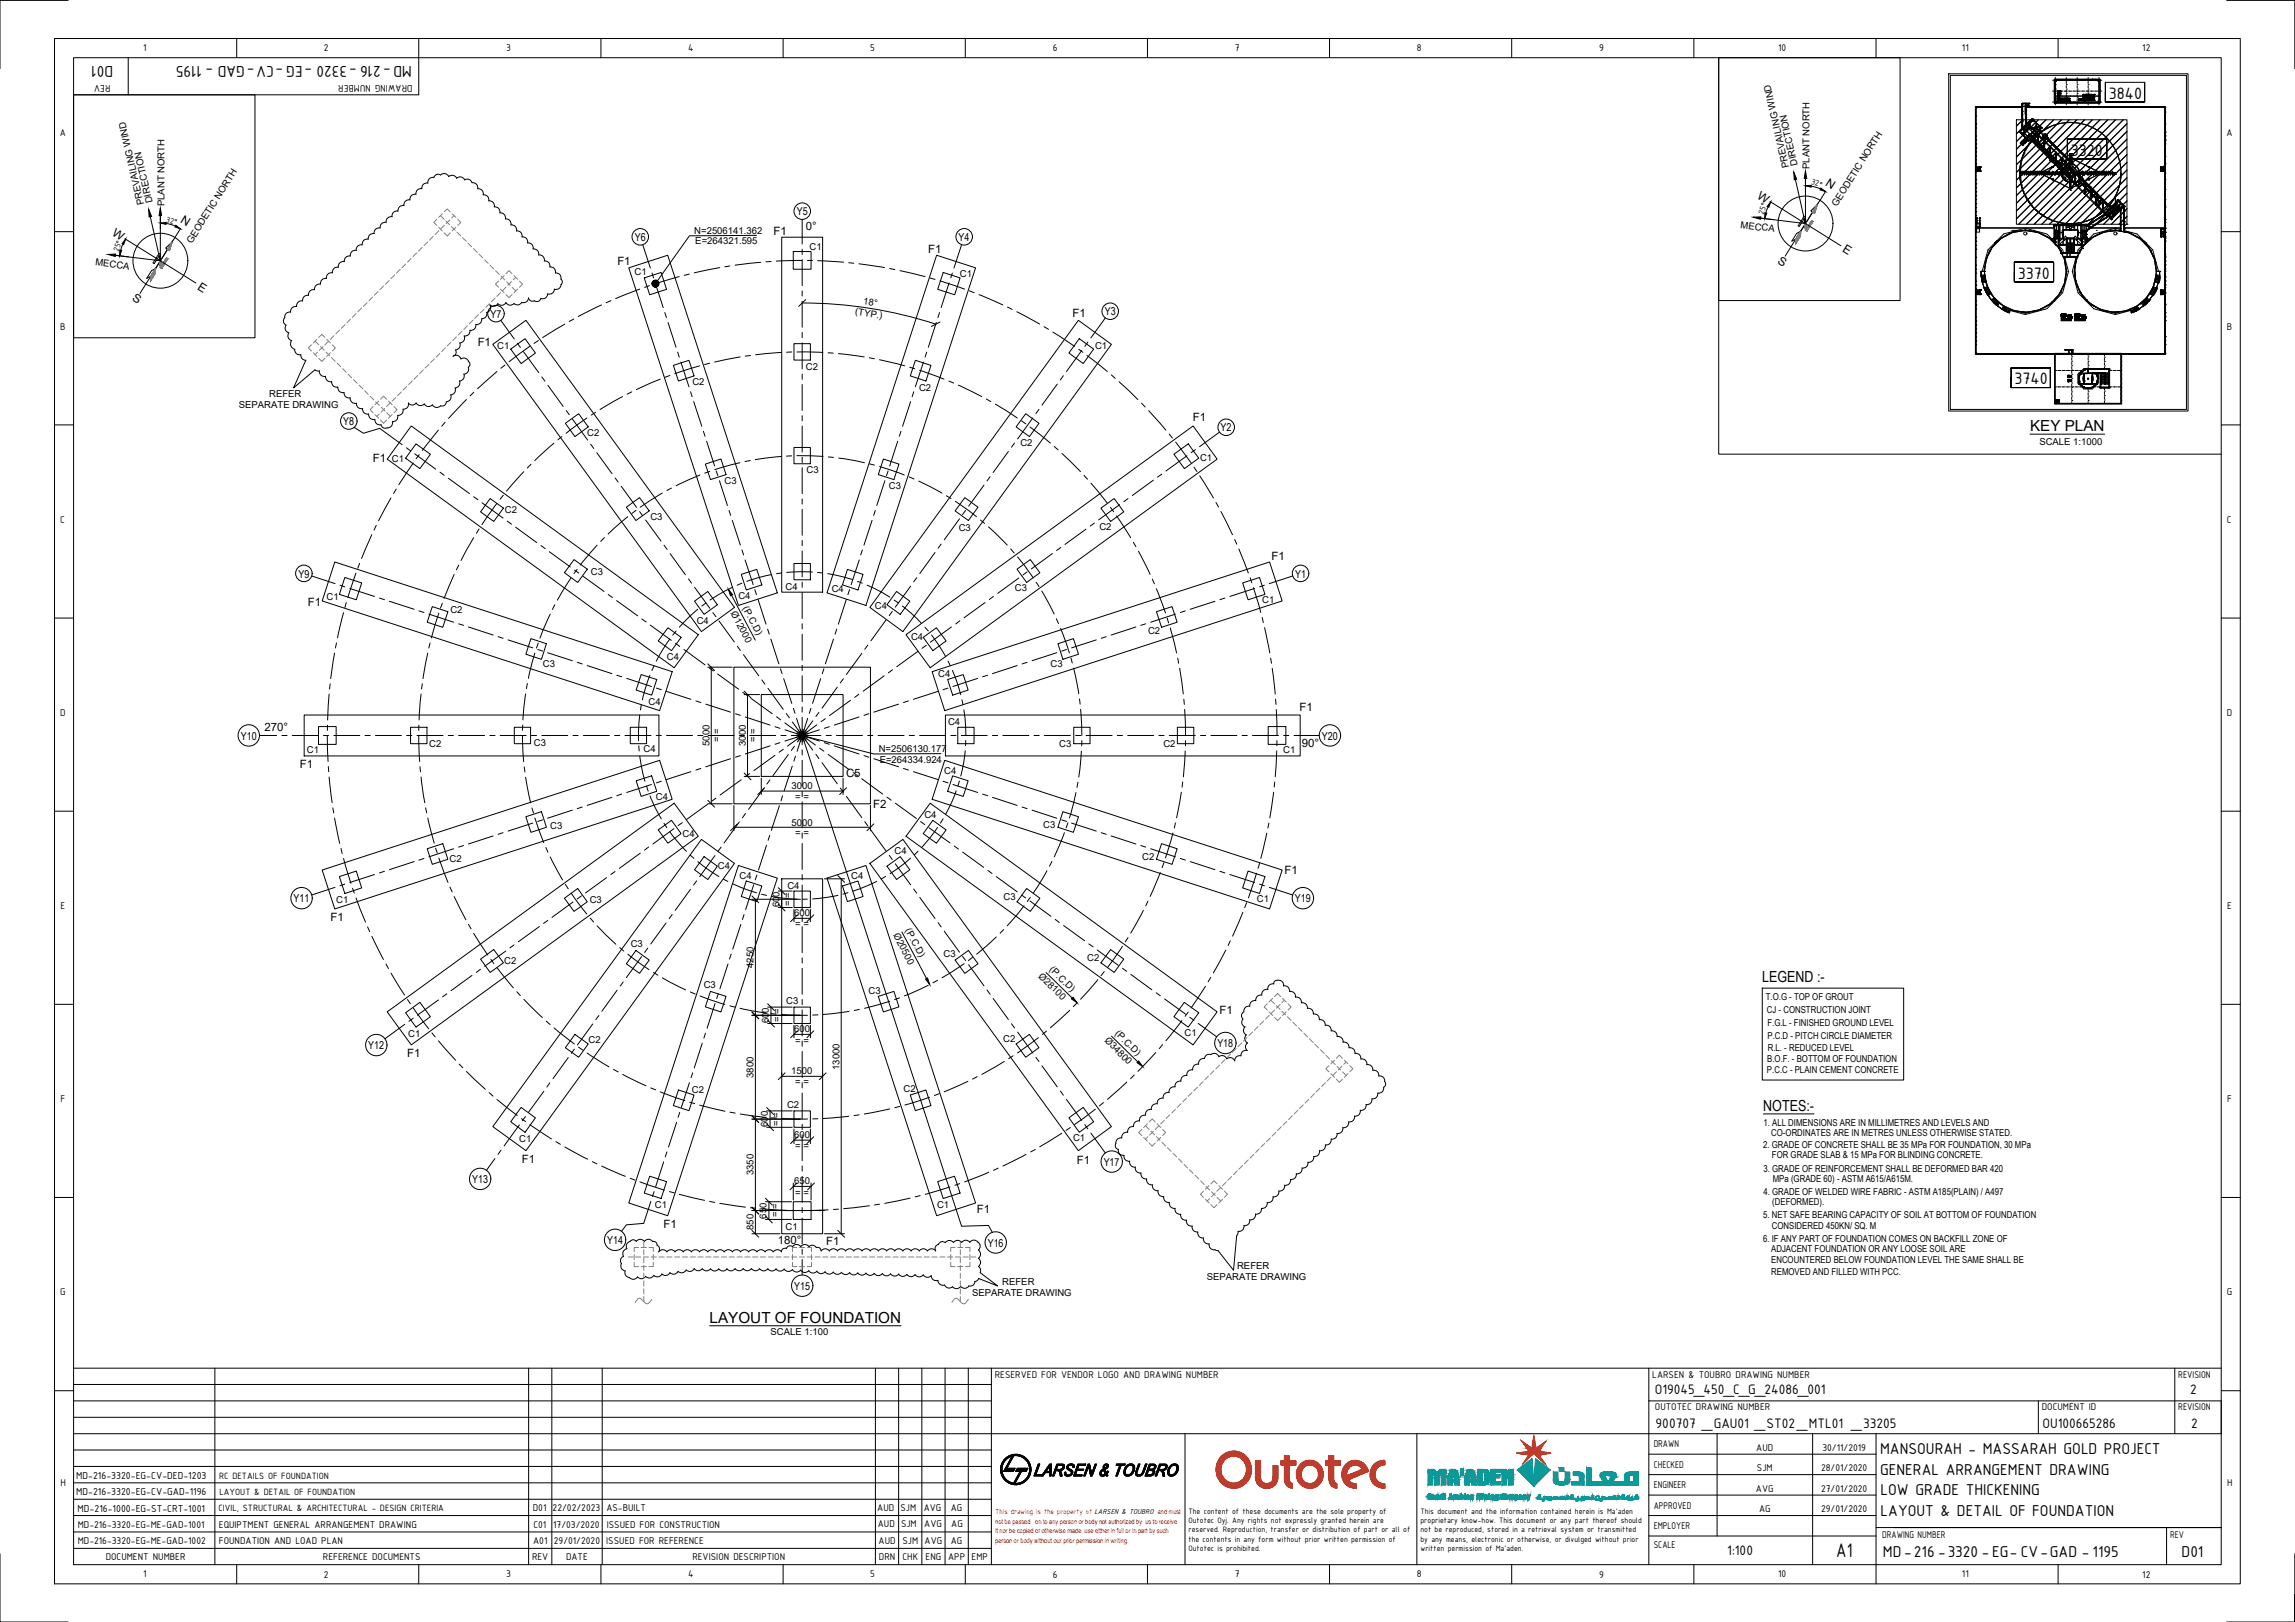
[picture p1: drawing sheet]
<svg xmlns="http://www.w3.org/2000/svg" width="841mm" height="594mm" viewBox="0 0 841 594" stroke-linecap="round" stroke-linejoin="round" font-family="sans-serif">
<defs><g id="words">
<text font-size="7.8" x="672.9" y="570.3">A1</text>
<g font-size="6.5">
<text x="772.8" y="36.1">3840</text>
<text x="758.9" y="57">3320</text>
<text x="739.4" y="102">3370</text>
<text x="738.3" y="140.7">3740</text>
</g>
<g font-size="6.2">
<text x="41.5" y="24.1" transform="rotate(-180 41.5 24.1)">D01</text>
<text x="151" y="24.1" transform="rotate(-180 151 24.1)">MD-216 -3320 -EG -CV-GAD - 1195</text>
<text x="689" y="532.6">MANSOURAH - MASSARAH GOLD PROJECT</text>
<text x="689" y="540.1">GENERAL ARRANGEMENT DRAWING</text>
<text x="689.1" y="547.6">LOW GRADE THICKENING</text>
<text x="689.1" y="555.1">LAYOUT &amp; DETAIL OF FOUNDATION</text>
<text x="690" y="570.1">MD-216 -3320 -EG- CV-GAD - 1195</text>
<text x="799.5" y="570.1">D01</text>
</g>
<g font-size="5.6">
<text x="743.9" y="157.8">KEY PLAN</text>
<text x="645.8" y="359.6">LEGEND :-</text>
<text x="646.2" y="406.8">NOTES:-</text>
<text x="260.1" y="484.4">LAYOUT OF FOUNDATION</text>
</g>
<g font-size="5.4">
<text x="606.4" y="510.6">O19045_450_C_G_24086_001</text>
<text x="802.6" y="510.6">2</text>
<text x="606.7" y="523.1">900707 _GAU01 _ST02 _MTL01 _33205</text>
<text x="748.5" y="523.1">OU100665286</text>
<text x="803" y="523.1">2</text>
<text x="633" y="569.7">1:100</text>
</g>
<g font-size="4.4">
<text x="668.8" y="67.8" transform="rotate(32 668.8 67.8)">N</text>
<text x="643.7" y="72.5" transform="rotate(32 643.7 72.5)">W</text>
<text x="66" y="81.4" transform="rotate(32 66 81.4)">N</text>
<text x="40.9" y="86.2" transform="rotate(32 40.9 86.2)">W</text>
<text x="675" y="92.1" transform="rotate(32 675 92.1)">E</text>
<text x="651.1" y="96.3" transform="rotate(33 651.1 96.3)">S</text>
<text x="72.1" y="105.7" transform="rotate(32 72.1 105.7)">E</text>
<text x="48.2" y="109.9" transform="rotate(32 48.2 109.9)">S</text>
</g>
<g font-size="4.2">
<text x="283.5" y="86">F1</text>
<text x="295.3" y="84.3">0°</text>
<text x="340.2" y="92.6">F1</text>
<text x="226.2" y="97.2">F1</text>
<text x="393.1" y="116.2">F1</text>
<text x="175" y="126.8">F1</text>
<text x="437.2" y="154.3">F1</text>
<text x="136.7" y="169.3">F1</text>
<text x="466" y="205.1">F1</text>
<text x="112.8" y="222.1">F1</text>
<text x="476.2" y="260.4">F1</text>
<text x="96.9" y="267.9">270°</text>
<text x="477.1" y="273.5">90°</text>
<text x="109.9" y="281.3">F1</text>
<text x="310" y="284.4">C5</text>
<text x="320" y="295.9">F2</text>
<text x="470.7" y="320">F1</text>
<text x="121.2" y="337.3">F1</text>
<text x="446.9" y="371.3">F1</text>
<text x="149.2" y="387.2">F1</text>
<text x="191.2" y="425.9">F1</text>
<text x="394.6" y="426.2">F1</text>
<text x="243.2" y="449.7">F1</text>
<text x="358" y="444.4">F1</text>
<text x="285.1" y="455.6">180°</text>
<text x="302.8" y="456.1">F1</text>
</g>
<g font-size="4">
<text x="292" y="78.9">Y5</text>
<text x="232.6" y="88.3">Y6</text>
<text x="351.3" y="88.3">Y4</text>
<text x="179.7" y="116.4">Y7</text>
<text x="404.8" y="115.5">Y3</text>
<text x="125.8" y="155.7">Y8</text>
<text x="447.3" y="158">Y2</text>
<text x="109.3" y="211.6">Y9</text>
<text x="474.6" y="211.6">Y1</text>
<text x="88.2" y="270.9">Y10</text>
<text x="484.4" y="270.9">Y20</text>
<text x="107.6" y="330.5">Y11</text>
<text x="474.5" y="330.5">Y19</text>
<text x="446.1" y="383.5">Y18</text>
<text x="135" y="384.3">Y12</text>
<text x="404.5" y="426.9">Y17</text>
<text x="173" y="433.3">Y13</text>
<text x="222.5" y="455.6">Y14</text>
<text x="361.9" y="456.6">Y16</text>
<text x="291" y="472.4">Y15</text>
<text x="27.9" y="541.7">MD-216-3320-EG-CV-DED-1203</text>
<text x="27.9" y="547.6">MD-216-3320-EG-CV-GAD-1196</text>
<text x="28.4" y="553.6">MD-216-1000-EG-ST-CRT-1001</text>
</g>
<g font-size="3.9">
<text x="52.4" y="18.8">1</text>
<text x="118.7" y="18.9">2</text>
<text x="185.5" y="18.7">3</text>
<text x="252.2" y="18.8">4</text>
<text x="318.9" y="18.7">5</text>
<text x="385.8" y="18.8">6</text>
<text x="452.5" y="18.8">7</text>
<text x="519.3" y="18.8">8</text>
<text x="586" y="18.7">9</text>
<text x="651.6" y="18.8">10</text>
<text x="719" y="18.8">11</text>
<text x="785.1" y="18.9">12</text>
<text x="40.5" y="31" transform="rotate(-180 40.5 31)">REV</text>
<text x="151.2" y="31" transform="rotate(-180 151.2 31)">DRAWING NUMBER</text>
<text x="22" y="50">A</text>
<text x="816" y="50">A</text>
<text x="22.1" y="120.7">B</text>
<text x="816.1" y="120.7">B</text>
<text x="22.1" y="191.4">C</text>
<text x="816.1" y="191.4">C</text>
<text x="22" y="262.2">D</text>
<text x="816" y="262.2">D</text>
<text x="22.1" y="333">E</text>
<text x="816.1" y="333">E</text>
<text x="22.2" y="403.7">F</text>
<text x="816.2" y="403.7">F</text>
<text x="22.1" y="474.4">G</text>
<text x="816.1" y="474.4">G</text>
<text x="364.6" y="504.6">RESERVED FOR VENDOR LOGO AND DRAWING NUMBER</text>
<text x="605.5" y="504.6">LARSEN &amp; TOUBRO DRAWING NUMBER</text>
<text x="798.2" y="504.6">REVISION</text>
<text x="606.5" y="516.6">OUTOTEC DRAWING NUMBER</text>
<text x="748.2" y="516.6">DOCUMENT ID</text>
<text x="798.2" y="516.6">REVISION</text>
<text x="606" y="530.1">DRAWN</text>
<text x="643.6" y="531.3">AUD</text>
<text x="667.9" y="531.3">30/11/2019</text>
<text x="606" y="537.6">CHECKED</text>
<text x="643.8" y="538.8">SJM</text>
<text x="667.3" y="538.8">28/01/2020</text>
<text x="22.1" y="544.2">H</text>
<text x="606" y="545.1">ENGINEER</text>
<text x="816.1" y="544.2">H</text>
<text x="643.5" y="546.4">AVG</text>
<text x="667.3" y="546.4">27/01/2020</text>
<text x="195.2" y="553.5">D01</text>
<text x="202.5" y="553.4">22/02/2023</text>
<text x="222.2" y="553.5">AS-BUILT</text>
<text x="321.5" y="553.4">AUD</text>
<text x="330" y="553.4">SJM</text>
<text x="338.5" y="553.4">AVG</text>
<text x="348.4" y="553.3">AG</text>
<text x="606" y="552.6">APPROVED</text>
<text x="644.6" y="553.9">AG</text>
<text x="667.3" y="553.9">29/01/2020</text>
<text x="28.5" y="559.6">MD-216-3320-EG-ME-GAD-1001</text>
<text x="80.2" y="559.6">EQUIPTMENT GENERAL ARRANGEMENT DRAWING</text>
<text x="195.5" y="559.6">C01</text>
<text x="202.7" y="559.5">17/03/2020</text>
<text x="222.4" y="559.6">ISSUED FOR CONSTRUCTION</text>
<text x="321.7" y="559.4">AUD</text>
<text x="330.2" y="559.4">SJM</text>
<text x="338.7" y="559.4">AVG</text>
<text x="348.6" y="559.4">AG</text>
<text x="606" y="560.1">EMPLOYER</text>
<text x="689.8" y="563.2">DRAWING NUMBER</text>
<text x="795.2" y="563.2">REV</text>
<text x="28.5" y="565.6">MD-216-3320-EG-ME-GAD-1002</text>
<text x="80.2" y="565.6">FOUNDATION AND LOAD PLAN</text>
<text x="195.4" y="565.6">A01</text>
<text x="202.9" y="565.6">29/01/2020</text>
<text x="222.2" y="565.6">ISSUED FOR REFERENCE</text>
<text x="321.9" y="565.6">AUD</text>
<text x="330.7" y="565.6">SJM</text>
<text x="338.8" y="565.6">AVG</text>
<text x="348.4" y="565.6">AG</text>
<text x="606" y="567">SCALE</text>
<text x="38.7" y="571.3">DOCUMENT NUMBER</text>
<text x="118.4" y="571.3">REFERENCE DOCUMENTS</text>
<text x="195" y="571.3">REV</text>
<text x="207.4" y="571.3">DATE</text>
<text x="253.7" y="571.3">REVISION DESCRIPTION</text>
<text x="322.1" y="571.3">DRN</text>
<text x="330.7" y="571.3">CHK</text>
<text x="339.2" y="571.3">ENG</text>
<text x="347.4" y="571.3">APP</text>
<text x="356.1" y="571.3">EMP</text>
<text x="52.4" y="577.7">1</text>
<text x="118.7" y="577.8">2</text>
<text x="185.5" y="577.7">3</text>
<text x="252.2" y="577.7">4</text>
<text x="318.9" y="577.7">5</text>
<text x="385.8" y="577.8">6</text>
<text x="452.5" y="577.7">7</text>
<text x="519.3" y="577.7">8</text>
<text x="586" y="577.9">9</text>
<text x="651.6" y="577.7">10</text>
<text x="719" y="577.7">11</text>
<text x="785.1" y="577.8">12</text>
</g>
<g font-size="3.6">
<text x="80.3" y="541.6">RC DETAILS OF FOUNDATION</text>
<text x="80.4" y="547.6">LAYOUT &amp; DETAIL OF FOUNDATION</text>
<text x="80.1" y="553.6">CIVIL, STRUCTURAL &amp; ARCHITECTURAL - DESIGN CRITERIA</text>
</g>
<g font-size="3.5">
<text x="655.7" y="61.2" transform="rotate(-103 655.7 61.2)">PREVAILING WIND</text>
<text x="658.8" y="60.5" transform="rotate(-103 658.8 60.5)">DIRECTION</text>
<text x="663.1" y="61.9" transform="rotate(-90 663.1 61.9)">PLANT NORTH</text>
<text x="52.8" y="74.8" transform="rotate(-103 52.8 74.8)">PREVAILING WIND</text>
<text x="56" y="74.1" transform="rotate(-103 56 74.1)">DIRECTION</text>
<text x="60.2" y="75.6" transform="rotate(-90 60.2 75.6)">PLANT NORTH</text>
<text x="673.1" y="75.8" transform="rotate(-58 673.1 75.8)">GEODETIC NORTH</text>
<text x="637.7" y="83.5" transform="rotate(7 637.7 83.5)">MECCA</text>
<text x="70.3" y="89.4" transform="rotate(-58 70.3 89.4)">GEODETIC NORTH</text>
<text x="254.4" y="85.5">N=2506141.362</text>
<text x="254.8" y="89.5">E=264321.595</text>
<text x="296.7" y="91.5">C1</text>
<text x="34.8" y="97.1" transform="rotate(7 34.8 97.1)">MECCA</text>
<text x="232.5" y="100.9">C1</text>
<text x="351.8" y="101.4">C1</text>
<text x="316.2" y="111.3" transform="rotate(9 316.2 111.3)">18°</text>
<text x="313.3" y="115.1" transform="rotate(9 313.3 115.1)">(TYP.)</text>
<text x="182.2" y="128">C1</text>
<text x="401.3" y="128">C1</text>
<text x="295.3" y="135.4">C2</text>
<text x="253.7" y="140.9">C2</text>
<text x="336.8" y="143.1">C2</text>
<text x="87.5" y="149.6">SEPARATE DRAWING</text>
<text x="98.6" y="145.3">REFER</text>
<text x="215.2" y="159.7">C2</text>
<text x="373.9" y="163.2">C2</text>
<text x="747.4" y="162.9">SCALE 1:1000</text>
<text x="143.6" y="169.1">C1</text>
<text x="295.6" y="173.1">C3</text>
<text x="439.8" y="168.9">C1</text>
<text x="265.5" y="177.3">C3</text>
<text x="325.8" y="179.2">C3</text>
<text x="185" y="187.8">C2</text>
<text x="238.3" y="190.3">C3</text>
<text x="351.3" y="194.3">C3</text>
<text x="402.9" y="194.2">C2</text>
<text x="216.5" y="210.5">C3</text>
<text x="287.9" y="216">C4</text>
<text x="119.6" y="219.9">C1</text>
<text x="270.6" y="219.3">C4</text>
<text x="304.8" y="217">C4</text>
<text x="371.9" y="216.5">C3</text>
<text x="462.6" y="220.8">C1</text>
<text x="165.1" y="224.6">C2</text>
<text x="267.8" y="224.6" transform="rotate(62 267.8 224.6)">Ø12000</text>
<text x="272.1" y="222.6" transform="rotate(62 272.1 222.6)">(P.C.D)</text>
<text x="320.6" y="223.2">C4</text>
<text x="255.3" y="228.4">C4</text>
<text x="420.7" y="232.4">C2</text>
<text x="333.9" y="234.5">C4</text>
<text x="199" y="244.4">C3</text>
<text x="244.4" y="241.7">C4</text>
<text x="385" y="244.2">C3</text>
<text x="343.8" y="248.1">C4</text>
<text x="237.7" y="258">C4</text>
<text x="347.4" y="265.5">C4</text>
<text x="112.5" y="275.9">C1</text>
<text x="157.3" y="273.6">C2</text>
<text x="195.7" y="273.1">C3</text>
<text x="235.8" y="275.5">C4</text>
<text x="260" y="273.2" transform="rotate(-90 260 273.2)">5000</text>
<text x="263.7" y="271.9" transform="rotate(-90 263.7 271.9)">= =</text>
<text x="273.3" y="273.2" transform="rotate(-90 273.3 273.2)">3000</text>
<text x="277.1" y="271.9" transform="rotate(-90 277.1 271.9)">= =</text>
<text x="322" y="275.4">N=2506130.177</text>
<text x="388.2" y="273.4">C3</text>
<text x="426.3" y="273.4">C2</text>
<text x="470.2" y="275.8">C1</text>
<text x="322.4" y="279.3">E=264334.924</text>
<text x="346" y="283.4">C4</text>
<text x="240.4" y="292.9">C4</text>
<text x="290.1" y="289.1">3000</text>
<text x="291.4" y="292.9">= =</text>
<text x="338.8" y="299.6">C4</text>
<text x="201.6" y="303.6">C3</text>
<text x="290.1" y="302.4">5000</text>
<text x="382.3" y="303.3">C3</text>
<text x="250.1" y="306.7">C4</text>
<text x="291.4" y="306.1">= =</text>
<text x="164.8" y="315.7">C2</text>
<text x="327.8" y="312.6">C4</text>
<text x="418.5" y="314.9">C2</text>
<text x="263.1" y="318.1">C4</text>
<text x="271" y="321.9">C4</text>
<text x="311.9" y="321.9">C4</text>
<text x="288.5" y="325.5">C4</text>
<text x="367.8" y="329.7">C3</text>
<text x="123.2" y="330.6">C1</text>
<text x="216.1" y="330.6">C3</text>
<text x="285.6" y="332.3" transform="rotate(-90 285.6 332.3)">600</text>
<text x="289.8" y="331.9" transform="rotate(-90 289.8 331.9)">= =</text>
<text x="291.1" y="335.5">600</text>
<text x="460.6" y="330.4">C1</text>
<text x="291.4" y="339.7">= =</text>
<text x="331.7" y="340.7" transform="rotate(62 331.7 340.7)">(P.C.D)</text>
<text x="231.1" y="347">C3</text>
<text x="327.3" y="342.5" transform="rotate(62 327.3 342.5)">Ø20500</text>
<text x="184.8" y="352.9">C2</text>
<text x="345.8" y="350.6">C3</text>
<text x="398.4" y="351.9">C2</text>
<text x="276.1" y="354.5" transform="rotate(-90 276.1 354.5)">4250</text>
<text x="380.3" y="357.8" transform="rotate(44 380.3 357.8)">Ø28100</text>
<text x="384.3" y="355.4" transform="rotate(44 384.3 355.4)">(P.C.D)</text>
<text x="257.9" y="361.9">C3</text>
<text x="318.3" y="364">C3</text>
<text x="288.1" y="367.9">C3</text>
<text x="647.1" y="366.2">T.O.G - TOP OF GROUT</text>
<text x="647.5" y="371.1">CJ - CONSTRUCTION JOINT</text>
<text x="281.7" y="374.8" transform="rotate(-90 281.7 374.8)">600</text>
<text x="285.9" y="374.4" transform="rotate(-90 285.9 374.4)">= =</text>
<text x="647.7" y="375.8">F.G.L - FINISHED GROUND LEVEL</text>
<text x="149.6" y="379.7">C1</text>
<text x="215.6" y="382.2">C2</text>
<text x="291.1" y="378">600</text>
<text x="291.4" y="382.2">= =</text>
<text x="367.6" y="381.5">C2</text>
<text x="404.6" y="381.4" transform="rotate(44 404.6 381.4)">Ø34800</text>
<text x="408.4" y="378.7" transform="rotate(44 408.4 378.7)">(P.C.D)</text>
<text x="434.1" y="379.4">C1</text>
<text x="647.7" y="380.6">P.C.D - PITCH CIRCLE DIAMETER</text>
<text x="647.6" y="389">B.O.F. - BOTTOM OF FOUNDATION</text>
<text x="647.8" y="385">R.L. - REDUCED LEVEL</text>
<text x="276.1" y="394.8" transform="rotate(-90 276.1 394.8)">3800</text>
<text x="290" y="393.5">1500</text>
<text x="307.6" y="391.9" transform="rotate(-90 307.6 391.9)">13000</text>
<text x="647.5" y="393.2">P.C.C - PLAIN CEMENT CONCRETE</text>
<text x="253.6" y="400.4">C2</text>
<text x="291.4" y="397.3">= =</text>
<text x="331.1" y="399.9">C2</text>
<text x="288.4" y="405.7">C2</text>
<text x="281.3" y="412.8" transform="rotate(-90 281.3 412.8)">600</text>
<text x="285.5" y="412.4" transform="rotate(-90 285.5 412.4)">= =</text>
<text x="646.3" y="412.3">1. ALL DIMENSIONS ARE IN MILLIMETRES AND LEVELS AND</text>
<text x="190.3" y="418.1">C1</text>
<text x="291.1" y="416.8">600</text>
<text x="393.2" y="418">C1</text>
<text x="649.1" y="416.1">CO-ORDINATES ARE IN METRES UNLESS OTHERWISE STATED.</text>
<text x="291.4" y="420.9">= =</text>
<text x="646.1" y="420.6">2. GRADE OF CONCRETE SHALL BE 35 MPa FOR FOUNDATION, 30 MPa</text>
<text x="649.4" y="424.3">FOR GRADE SLAB &amp; 15 MPa FOR BLINDING CONCRETE.</text>
<text x="276.1" y="430.5" transform="rotate(-90 276.1 430.5)">3350</text>
<text x="646.2" y="429.1">3. GRADE OF REINFORCEMENT SHALL BE DEFORMED BAR 420</text>
<text x="291.1" y="433.7">650</text>
<text x="291.4" y="437.9">= =</text>
<text x="646.2" y="437.6">4. GRADE OF WELDED WIRE FABRIC - ASTM A185(PLAIN) / A497</text>
<text x="649.6" y="433">MPa (GRADE 60) - ASTM A615/A615M.</text>
<text x="240" y="442.6">C1</text>
<text x="343.4" y="442.5">C1</text>
<text x="649.5" y="441.5">(DEFORMED).</text>
<text x="280.9" y="446.3" transform="rotate(-90 280.9 446.3)">650</text>
<text x="285.1" y="445.9" transform="rotate(-90 285.1 445.9)">= =</text>
<text x="646.1" y="446.2">5. NET SAFE BEARING CAPACITY OF SOIL AT BOTTOM OF FOUNDATION</text>
<text x="276.1" y="450.5" transform="rotate(-90 276.1 450.5)">850</text>
<text x="287.9" y="450.4">C1</text>
<text x="646.1" y="454.8">6. IF ANY PART OF FOUNDATION COMES ON BACKFILL ZONE OF</text>
<text x="649.3" y="450.2">CONSIDERED 450KN/ SQ. M</text>
<text x="649.1" y="458.6">ADJACENT FOUNDATION OR ANY LOOSE SOIL ARE</text>
<text x="453.3" y="464.7">REFER</text>
<text x="649.1" y="466.9">REMOVED AND FILLED WITH PCC.</text>
<text x="649.1" y="462.5">ENCOUNTERED BELOW FOUNDATION LEVEL THE SAME SHALL BE</text>
<text x="367.3" y="470.5">REFER</text>
<text x="442.3" y="469">SEPARATE DRAWING</text>
<text x="356.2" y="474.8">SEPARATE DRAWING</text>
<text x="282.4" y="489.1">SCALE 1:100</text>
</g>
<g font-size="3.2">
<text x="663.6" y="67.5" transform="rotate(16 663.6 67.5)">32°</text>
<text x="60.7" y="81.2" transform="rotate(16 60.7 81.2)">32°</text>
<text x="646.3" y="78.7" transform="rotate(-70 646.3 78.7)">25°</text>
<text x="43.4" y="92.3" transform="rotate(-70 43.4 92.3)">25°</text>
</g>
<g font-size="3.1">
<text x="435.5" y="554.6">The content of these documents are the sole property of</text>
<text x="435.5" y="557.9">Outotec Oyj. Any rights not expressly granted herein are</text>
<text x="520.5" y="554.6">This document and the information contained herein is Ma'aden</text>
<text x="520.5" y="557.9">proprietary know-how. This document or any part thereof should</text>
<text x="435.5" y="561.3">reserved. Reproduction, transfer or distribution of part or all of</text>
<text x="520.5" y="561.3">not be reproduced, stored in a retrieval system or transmitted</text>
<text x="435.5" y="564.6">the contents in any form without prior written permission of</text>
<text x="435.5" y="567.9">Outotec is prohibited.</text>
<text x="520.5" y="564.6">by any means, electronic or otherwise, or divulged without prior</text>
<text x="520.5" y="567.9">written permission of Ma'aden.</text>
</g>
<text font-size="2.8" fill="#f00" x="364.8" y="554.4">This drawing is the property of LARSEN &amp; TOUBRO and must</text>
<g font-size="2.5" fill="#f00">
<text x="364.7" y="558">not be passed on to any person or body not authorized by us to receive</text>
<text x="364.7" y="561.7">it nor be copied or otherwise made use either in full or in part by such</text>
<text x="364.7" y="565.2">person or body without our prior permission in writing.</text>
</g>
</g></defs>
<!-- layer: CI-DIM -->
<g fill="none" stroke="#000" stroke-width=".37">
<path d="M714.1 27h87.7v123.6h-87.7zM714.7 27.6h86.5v122.4h-86.5zM741.3 43.9l-2.4 2.3M744.1 43.9l-5.2 5.1M744.2 43.9l-5.3 5.2M746.9 43.9l-8 7.9M747 43.9l-8.1 8M749.7 43.9l-10.8 10.7M749.9 43.9l-11 10.9M752.6 43.9l-13.7 13.6M752.6 43.9l-13.7 13.7M755.5 43.9l-16.6 16.5"/>
<path d="M758.3 43.9l-19.4 19.3M761 43.9l-22.1 22.1M761.2 43.9l-22.3 22.2M763.9 43.9l-25 24.9M764 43.9l-25.1 25M766.7 43.9l-27.8 27.7M766.8 43.9l-27.9 27.8M769.5 43.9l-30.6 30.5M769.6 43.9l-30.7 30.6M772.4 43.9l-33.5 33.4M772.5 43.9l-33.6 33.5M775.3 43.9l-36.4 36.3"/>
<path d="M778 43.9l-38.3 38.2M778.1 43.9l-38.3 38.2M779.4 45.3l-36.9 36.8M779.4 48.1l-34 34M779.4 50.9l-31.2 31.2M779.4 53.7l-28.4 28.4M779.4 56.6l-25.5 25.5M779.4 59.4l-22.7 22.7M779.4 45.4l-36.7 36.7M779.4 48.2l-33.9 33.9M779.4 51l-31.1 31.1M143.7 79.4a1.84 1.84 0 0 0-2.2 2.1 1.85 1.85 0 0 0-2.2 2"/>
<path d="M154.6 69.1a1.84 1.84 0 0 0-2.2 2.1 1.85 1.85 0 0 0-2.2 2 1.8 1.8 0 0 0-2.2 2.1 1.84 1.84 0 0 0-2.1 2 1.8 1.8 0 0 0-2.2 2.1M159 65a1.84 1.84 0 0 0-2.2 2.1 1.85 1.85 0 0 0-2.2 2M161.5 64.1a1.63 1.63 0 0 0-2.5 .9M161.5 64.1a1.79 1.79 0 0 1 2.9 .6 1.84 1.84 0 0 1 3 .6M167.3 65.3a1.85 1.85 0 0 1 3 .6 1.76 1.76 0 0 1 2.7 1M173 66.9a1.84 1.84 0 0 1 2 2.2M175 69.1a1.83 1.83 0 0 1 2.1 2.3 1.82 1.82 0 0 1 2 2.2 1.82 1.82 0 0 1 2 2.2 1.82 1.82 0 0 1 2.1 2.2 1.84 1.84 0 0 1 2 2.2M779.4 62.2l-19.9 19.9M779.4 65l-17.1 17.1M779.4 67.9l-14.2 14.2M779.4 70.7l-11.4 11.4M779.4 73.5l-8.6 8.6"/>
<path d="M779.4 76.4l-5.7 5.7M779.4 79.2l-2.9 2.9M779.4 62.3l-19.8 19.8M779.4 65.2l-16.9 16.9M779.4 68l-14.1 14.1M779.4 79.3l-2.8 2.8M124 97.9a1.84 1.84 0 0 0-2.2 2.1 1.8 1.8 0 0 0-2.2 2 1.84 1.84 0 0 0-2.1 2.1 1.85 1.85 0 0 0-2.2 2 1.8 1.8 0 0 0-2.3 2.1 1.84 1.84 0 0 0-2.1 2 1.8 1.8 0 0 0-2.2 2.1M134.9 87.6a1.84 1.84 0 0 0-2.2 2.1 1.85 1.85 0 0 0-2.2 2 1.79 1.79 0 0 0-2.1 2.1 1.85 1.85 0 0 0-2.2 2 1.8 1.8 0 0 0-2.2 2.1M137.1 85.6a1.84 1.84 0 0 0-2.2 2M139.3 83.5a1.84 1.84 0 0 0-2.2 2.1M185.2 80.2a1.82 1.82 0 0 1 2 2.2 1.82 1.82 0 0 1 2.1 2.2 1.82 1.82 0 0 1 2 2.2 1.82 1.82 0 0 1 2 2.2 1.84 1.84 0 0 1 2.1 2.2M195.4 91.2a1.87 1.87 0 0 1 2 2.2 1.82 1.82 0 0 1 2.1 2.2 1.84 1.84 0 0 1 2 2.2"/>
<path d="M201.5 97.8a1.82 1.82 0 0 1 2 2.2 1.84 1.84 0 0 1 2.1 2.2M779.4 82.1h.1M779.4 82l-.1 .1M106.5 114.3a1.84 1.84 0 0 0-2.2 2.1 1.67 1.67 0 0 0 .5 2.7 1.84 1.84 0 0 0 1 2.8 1.84 1.84 0 0 0 1.1 2.8M108.7 112.3a1.84 1.84 0 0 0-2.2 2M179.5 111.7a1.83 1.83 0 0 1-1.1 2.7 1.82 1.82 0 0 1-1.9 2.3 1.83 1.83 0 0 1-2.1 2.2 1.79 1.79 0 0 1-2.2 2 1.84 1.84 0 0 1-2.1 2.1M191.2 110.7a1.76 1.76 0 0 1-2.8 .5 1.8 1.8 0 0 1-3-.4 1.81 1.81 0 0 1-3 .4 1.8 1.8 0 0 1-2.9 .4M195.9 110.1a1.48 1.48 0 0 1-2.2-1 1.84 1.84 0 0 1-2.6 1.6M200.7 107.6a1.85 1.85 0 0 1-2.5 1.7 1.55 1.55 0 0 1-2.4 .9M203.2 105.9a1.84 1.84 0 0 1-2.5 1.7M205.5 102.2a1.19 1.19 0 0 1 .1 2 1.84 1.84 0 0 1-2.5 1.7M294 111a158.4 158.4 0 0 1 48.9 7.7"/>
<path d="M106.9 124.7a2.1 2.1 0 0 0 1.1 3.3M108 127.9a1.84 1.84 0 0 0 2.3 2M110.2 129.9a1.84 1.84 0 0 0 1.9 2.1l-4.5 10.1 7.8-6.6M115.4 135.4l.9 .5h.7M117 135.9a1.84 1.84 0 0 0 2.3 1.9M119.3 137.8a1.84 1.84 0 0 0 2.3 2 1.81 1.81 0 0 0 2.2 2M168.5 125.6a1.83 1.83 0 0 1-1.6 2.5 1.51 1.51 0 0 1-.9 2.3 1.83 1.83 0 0 1 2.9 1.1 1.84 1.84 0 0 1 2.8 1M170 137a1.83 1.83 0 0 1-1.6 2.5 1.83 1.83 0 0 1-1.6 2.6 1.83 1.83 0 0 1-1.6 2.5 1.85 1.85 0 0 1-1.6 2.6 1.56 1.56 0 0 1-2.1 1.4 1.84 1.84 0 0 1-3-.3M170.1 123.1a1.84 1.84 0 0 1-1.6 2.5M171.7 132.4a1.25 1.25 0 0 1-.1 2.1 1.84 1.84 0 0 1-1.6 2.5M123.8 141.8a1.84 1.84 0 0 0 2.3 2 1.85 1.85 0 0 0 2.3 1.9 1.81 1.81 0 0 0 2.2 2M130.6 147.7a1.84 1.84 0 0 0 2.3 2"/>
<path d="M132.9 149.7a1.84 1.84 0 0 0 2.2 1.9 1.81 1.81 0 0 0 2.3 2M137.4 153.6a1.84 1.84 0 0 0 2.3 2 1.48 1.48 0 0 0 2.1 1.1M143.8 154.4a1.84 1.84 0 0 1-2 2.3M149.6 147.6a1.76 1.76 0 0 0 2.9 0 1.84 1.84 0 0 0 3 .3 1.81 1.81 0 0 0 3 .4M149.7 147.6a1.84 1.84 0 0 1-2 2.3 1.83 1.83 0 0 1-2 2.2 1.84 1.84 0 0 1-1.9 2.3M268.1 218l8.7 16.5M259.4 244.4h9M260.6 244.4v50M272.7 254.4h5.6M273.9 254.4v30M293.2 267.1l59.2 182 9.8-.3 1.4 2.6M259.4 294.4h9"/>
<path d="M268.9 295v9.3M272.7 284.4h5.6M279 285v6M279 289.7h29.9M308.9 285v6M319 295v9.3M268.9 303h50.1M275.5 329.4h17.8M276.8 329.4v122.5M285.2 326.4h5.1M285.2 332.4h5.1M286.5 326.4v6"/>
<path d="M291 333v4.6M291 336.4h6M297 333v4.6M302.1 321.9h7.4M308.3 321.9v130M330.5 341.3l9.1 17.1M383.3 356.2l9.6 9.4M275.5 371.9h17.8M281.3 368.9h9M281.3 374.9h9M282.5 368.9v6M291 375.5v4.6"/>
<path d="M291 378.9h6M297 375.5v4.6M407.3 379.5l9.6 9.4M455.5 373.2a1.79 1.79 0 0 0 .7 2.9 1.83 1.83 0 0 0 .5 2.9 1.84 1.84 0 0 0 .5 3 1.69 1.69 0 0 0-.1 2.8 1.84 1.84 0 0 0-2.3 1.9 1.79 1.79 0 0 0-2.3 1.9 1.84 1.84 0 0 0-2.9-.8 1.84 1.84 0 0 0-3-.8M460.2 366.5a1.79 1.79 0 0 0-2.2 2 1.85 1.85 0 0 0-2.2 2.1 1.59 1.59 0 0 0-.3 2.6M466.8 360.4a1.81 1.81 0 0 1 1.6-1.5 1.81 1.81 0 0 1 1.8 1.2l.2 1M466.8 360.4a1.83 1.83 0 0 0-2.2 2 1.84 1.84 0 0 0-2.2 2.1 1.84 1.84 0 0 0-2.2 2M470.4 361.1a1.84 1.84 0 0 1 2.1 2 1.85 1.85 0 0 1 2.2 2.1 1.84 1.84 0 0 1 2.2 2.1 1.85 1.85 0 0 1 2.2 2.1M479.1 369.3a1.84 1.84 0 0 1 2.2 2.1 1.85 1.85 0 0 1 2.2 2.1 1.84 1.84 0 0 1 2.1 2 1.8 1.8 0 0 1 2.2 2.1M487.8 377.6a1.84 1.84 0 0 1 2.2 2.1 1.85 1.85 0 0 1 2.2 2M286.5 393v.6M286.5 394.2h15"/>
<path d="M301.5 393v.6M432.8 396a1.87 1.87 0 0 0-2.2 2.1 1.82 1.82 0 0 0-2.2 2 1.84 1.84 0 0 0-2.2 2.1M439.2 389.8a1.82 1.82 0 0 0-2.1 2 1.82 1.82 0 0 0-2.2 2.1 1.84 1.84 0 0 0-2.1 2.1M443.7 386.3a1.68 1.68 0 0 0-2.3 1.4 1.84 1.84 0 0 0-2.2 2.1M443.8 386.2a1.84 1.84 0 0 1 2.9 .8M492.2 381.7a1.84 1.84 0 0 1 2.1 2.1 1.85 1.85 0 0 1 2.3 2M496.5 385.8a1.84 1.84 0 0 1 2.2 2.1 1.8 1.8 0 0 1 2.2 2M500.9 389.9a1.84 1.84 0 0 1 2.2 2.1 1.85 1.85 0 0 1 2.2 2.1 1.84 1.84 0 0 1 2.1 2.1 1.28 1.28 0 0 1-.4 2M507 398.3a1.84 1.84 0 0 1-2.1 2.1 1.85 1.85 0 0 1-2.2 2 1.81 1.81 0 0 1-2.1 2.2 1.86 1.86 0 0 1-2.1 2.1 1.81 1.81 0 0 1-2.2 2.1 1.81 1.81 0 0 1-2.1 2.1 1.86 1.86 0 0 1-2.1 2.1 1.81 1.81 0 0 1-2.1 2.1 1.8 1.8 0 0 1-2.2 2.1 1.86 1.86 0 0 1-2.1 2.1M275.5 409.9h17.8M281 406.9h9.3M281 412.9h9.3"/>
<path d="M282.2 406.9v6M291 413.5v5.4M291 417.6h6M297 413.5v5.4M419.7 408.5a1.82 1.82 0 0 0-2.1 2.1 1.82 1.82 0 0 0-2.2 2 1.82 1.82 0 0 0-2.1 2.1 1.82 1.82 0 0 0-2.2 2.1 2.08 2.08 0 0 0-2.3 2.4v.9l.4 .6a.65 .65 0 0 1 .6 .3 .65 .65 0 0 1 0 .7 1.81 1.81 0 0 0 2.1 1.4 1.82 1.82 0 0 0 2.1 2.2 1.82 1.82 0 0 0 2 2.2 1.84 1.84 0 0 0 2.1 2.1M421.9 406.4a1.84 1.84 0 0 0-2.1 2.1M426.3 402.2a1.82 1.82 0 0 0-2.2 2.1 1.84 1.84 0 0 0-2.2 2.1M485.7 419.3a1.84 1.84 0 0 1-2.1 2.2 1.86 1.86 0 0 1-2.2 2.1 1.81 1.81 0 0 1-2.1 2.1M290.7 433.3v6.2M290.7 434.5h6.5M297.2 433.3v6.2M418.1 429.6a1.82 1.82 0 0 0 2.1 2.2 1.84 1.84 0 0 0 2.1 2.2"/>
<path d="M422.3 433.9a1.82 1.82 0 0 0 2.1 2.2 1.82 1.82 0 0 0 2.1 2.2 1.82 1.82 0 0 0 2 2.1 1.82 1.82 0 0 0 2.1 2.2 1.84 1.84 0 0 0 2.1 2.1M475 429.9a1.84 1.84 0 0 1-2.1 2.1 1.81 1.81 0 0 1-2.1 2.1 1.86 1.86 0 0 1-2.2 2.1 1.81 1.81 0 0 1-2.1 2.1 1.81 1.81 0 0 1-2.1 2.2 1.86 1.86 0 0 1-2.2 2.1M479.3 425.7a1.84 1.84 0 0 1-2.1 2.1 1.86 1.86 0 0 1-2.2 2.1M229.7 457.4a1.84 1.84 0 0 0-1.2 2.7M239.2 454.7a1.82 1.82 0 0 0-3.1 0 1.85 1.85 0 0 0-3 0 1.29 1.29 0 0 0-2.1 0 1.84 1.84 0 0 0-1.3 2.7M239.2 454.7a1.28 1.28 0 0 1 1.6 1.4 1.5 1.5 0 0 1 .5 2.4M241.4 458.5a1.83 1.83 0 0 1 3 0 1.79 1.79 0 0 1 2.9 0 1.83 1.83 0 0 1 3.1 0 1.84 1.84 0 0 1 3 0M253.4 458.5a1.83 1.83 0 0 1 3 0 1.83 1.83 0 0 1 3 0 1.83 1.83 0 0 1 3 0 1.83 1.83 0 0 1 3 0 1.83 1.83 0 0 1 3 0 1.79 1.79 0 0 1 3 0 1.83 1.83 0 0 1 3 0 1.84 1.84 0 0 1 3 0M275.5 451.9h10.3M275.5 443.4h17.8M280.5 440.2h9.6M280.5 446.6h9.6"/>
<path d="M281.8 440.2v6.4M299.1 456.9a1.63 1.63 0 0 0-2.6-.3 1.82 1.82 0 0 0-3.1 0 1.83 1.83 0 0 0-3 0 1.46 1.46 0 0 0-2.2 .7 1.31 1.31 0 0 0-1.9 1.2 1.8 1.8 0 0 0-2.9 0 1.83 1.83 0 0 0-3 0 1.83 1.83 0 0 0-3 0M299.1 456.9a1.33 1.33 0 0 1 1.8 1.3 1.83 1.83 0 0 1 3 0 1.79 1.79 0 0 1 3 0 1.83 1.83 0 0 1 3 0 1.83 1.83 0 0 1 3 0 1.83 1.83 0 0 1 3 0 1.83 1.83 0 0 1 3 0 1.83 1.83 0 0 1 3 0 1.84 1.84 0 0 1 3 0M302.1 451.9h7.4M324.9 458.2a1.79 1.79 0 0 1 3 0 1.83 1.83 0 0 1 3 0 1.83 1.83 0 0 1 3 0 1.83 1.83 0 0 1 3 0 1.83 1.83 0 0 1 3 0 1.83 1.83 0 0 1 3 0 1.57 1.57 0 0 1 1-2.4 1.57 1.57 0 0 1 2.5-.7 1.83 1.83 0 0 1 3 0 1.83 1.83 0 0 1 3 0 1.79 1.79 0 0 1 3-.1 2.12 2.12 0 0 1 2.9-.1 2.12 2.12 0 0 1 .2 2.9 1.84 1.84 0 0 1 0 3.1M432.7 444.7a1.83 1.83 0 0 0 2.1 2.2 1.82 1.82 0 0 0 2.1 2.1 1.84 1.84 0 0 0 2.1 2.2M438.9 451.3a1.82 1.82 0 0 0 2.1 2.1 1.82 1.82 0 0 0 2.1 2.2 1.84 1.84 0 0 0 2.1 2.1M453.2 452.6l-1.2 12.7-5.6-7.3-1.2-.3M460.1 444.6a1.84 1.84 0 0 1-2.1 2.2 1.81 1.81 0 0 1-2.2 2.1 1.81 1.81 0 0 1-2.1 2.1l-.1 1-.4 .6M462.3 442.6a1.84 1.84 0 0 1-2.2 2.1M228.5 460.1a1.71 1.71 0 0 0-.7 2.7 1.78 1.78 0 0 0 1.3 2.7 1.74 1.74 0 0 0 1.5 2.4 1.84 1.84 0 0 0 3-.2 1.83 1.83 0 0 0 3-.3M242.6 466.6a1.85 1.85 0 0 1-3 .5 1.84 1.84 0 0 1-3 .4"/>
<path d="M254.4 464.6a1.84 1.84 0 0 0 3 .1 1.82 1.82 0 0 0 3 0 1.83 1.83 0 0 0 3 0 1.86 1.86 0 0 0 3 0 1.82 1.82 0 0 0 3 0M254.4 464.6a1.84 1.84 0 0 1-2.9 .5 1.84 1.84 0 0 1-3 .5 1.8 1.8 0 0 1-3 .5 1.84 1.84 0 0 1-3 .5M272.4 464.6a1.84 1.84 0 0 0 3 .1 1.85 1.85 0 0 0 3 0M272.4 464.6a1.84 1.84 0 0 1-3 .1M278.4 464.7a1.84 1.84 0 0 0 3 0 1.82 1.82 0 0 0 3 0 1.82 1.82 0 0 0 3 .1 1.83 1.83 0 0 0 3 .2 1.83 1.83 0 0 0 3 .2 1.86 1.86 0 0 0 3 .2 1.79 1.79 0 0 0 3 .2 1.83 1.83 0 0 0 3 .2 1.81 1.81 0 0 0 3 .1 1.86 1.86 0 0 0 3 .1M308.4 466a1.84 1.84 0 0 0 3 .1M311.3 466.1a1.84 1.84 0 0 0 3 .1 1.84 1.84 0 0 0 3 .1 1.84 1.84 0 0 0 3.1 .1 1.84 1.84 0 0 0 3 .1M323.3 466.5a1.84 1.84 0 0 0 3.1 0M326.4 466.5a1.84 1.84 0 0 0 3 .1M329.3 466.7a1.84 1.84 0 0 0 3 .1 1.84 1.84 0 0 0 3 0 1.84 1.84 0 0 0 3 .1 1.81 1.81 0 0 0 3 .3 1.81 1.81 0 0 0 2.4 1.8M343.7 468.9a1.84 1.84 0 0 0 2.5 1.8M346.2 470.7a1.8 1.8 0 0 0 2.9 .6 1.83 1.83 0 0 0 3-.2 1.83 1.83 0 0 0 3-.1"/>
<path d="M357.3 469.4a1.67 1.67 0 0 1-2.3 1.6M358.5 460.8a1.85 1.85 0 0 1 .1 3l.6 .8v1.5M359.2 466.1l6.4 4.9-6.9-2.8-.7 .9-.7 .3"/>
</g>
<!-- layer: 0 -->
<g fill="none" stroke="#000" stroke-width=".37">
<path d="M27 34.7h66.4v89h-66.4zM629.8 21.1h66.5v89h-66.5zM742.1 37.8v4M738.9 43.9h40.5v38.2h-40.5zM659 70.4l2.6 11.5M56.1 84l2.6 11.6M277.2 86.2l-24.6 .2-11.7 16.5M295.2 109.7l-2.5 2.5M344.5 118l-3.2 1.6M743.9 159h27.4M259.4 243.1l2.5 2.5M272.7 253.1l2.5 2.5"/>
<path d="M295.2 269.7l25.1 6.5 24.5-.2M259.4 293.1l2.5 2.5M272.7 283.1l2.5 2.5M280.2 288.5l-2.5 2.5M310.2 288.5l-2.5 2.5M270.2 301.8l-2.5 2.5M320.2 301.8l-2.5 2.5M275.5 328.1l2.5 2.5M285.2 325.1l2.5 2.5M285.2 331.1l2.5 2.5M292.2 335.1l-2.5 2.5M298.2 335.1l-2.5 2.5"/>
<path d="M307 320.6l2.5 2.5M275.5 370.6l2.5 2.5M281.3 367.6l2.5 2.5M281.3 373.6l2.5 2.5M292.2 377.6l-2.5 2.5M298.2 377.6l-2.5 2.5M645.8 361.9h51.8v33.7h-51.8zM287.7 393l-2.5 2.4M302.7 393l-2.5 2.4M275.5 408.7l2.5 2.5M281 405.7l2.5 2.4M281 411.6l2.5 2.5"/>
<path d="M292.2 416.4l-2.5 2.5M298.2 416.4l-2.5 2.5M646.2 408h18.6M280.5 438.9l2.5 2.5M292 433.3l-2.5 2.5M298.4 433.3l-2.4 2.5M275.5 442.1l2.5 2.5M275.5 450.7l2.5 2.5M280.5 445.4l2.5 2.5M307 450.7l2.5 2.5M260.1 485.6h70.1"/>
<circle cx="294" cy="77.3" r="3"/>
<circle cx="234.6" cy="86.7" r="3"/>
<circle cx="353.3" cy="86.7" r="3"/>
<circle cx="181.8" cy="114.9" r="3"/>
<circle cx="406.8" cy="114" r="3"/>
<circle cx="127.8" cy="154.2" r="3"/>
<circle cx="449.3" cy="156.5" r="3"/>
<circle cx="111.4" cy="210" r="3"/>
<circle cx="476.6" cy="210" r="3"/>
<circle cx="91.2" cy="269.4" r="3.9"/>
<circle cx="487.4" cy="269.4" r="3.9"/>
<circle cx="110.5" cy="329" r="3.9"/>
<circle cx="477.5" cy="329" r="3.9"/>
<circle cx="137.9" cy="382.8" r="3.9"/>
<circle cx="449.1" cy="382" r="3.9"/>
<circle cx="176" cy="431.8" r="3.9"/>
<circle cx="407.4" cy="425.4" r="3.9"/>
<circle cx="225.4" cy="454.1" r="3.9"/>
<circle cx="364.9" cy="455.1" r="3.9"/>
<circle cx="294" cy="470.9" r="3.9"/>
</g>
<!-- layer: TEXT -->
<path d="M771.5 30.2h14.4v7.2h-14.4zM771.5 30.2v7.2h14.4v-7.2v7.2h-14.4v-3.6M757.6 51v7.2h14.4v-7.2h-14.4h14.4v7.2h-14.4v-3.6v3.6h14.4v-7.2h-14.4v3.6M738.2 96v7.2h14.4v-7.2h-14.4h14.4v7.2h-14.4v-3.6v3.6h14.4v-7.2h-14.4v3.6M737 134.8v7.2h14.4v-7.2h-14.4h14.4v7.2h-14.4v-3.6v3.6h14.4v-7.2h-14.4v3.6" fill="none" stroke="#000" stroke-width=".37"/>
<!-- layer: Level 1 -->
<g fill="none" stroke="#000" stroke-width=".37">
<path d="M724 39.4v42.4v-42.4M724 39.6h.1M724 39.3h.1M724 39.4h.1M724.1 39.2h.1M724.1 39.1l-.1 23.7M724.1 39.3l-.1 42.5v-42.4M724.1 39.3h16.9M724.2 39.2h16.6zM724.2 39.2h16.6M724.4 39.2h.1M725.5 39.2h.1"/>
<path d="M725.6 39.2h.1M728.1 39.2h.1M728.3 39.2h.1M730.8 39.2h.1M730.9 39.2h.1M732.2 39.2h.1M733.6 39.2h.1M734.4 39.2h.1M735 39.2h.1M735.1 39.2h.1M736.4 39.2h.1M736.5 39.2h.1"/>
<path d="M740.3 39.2h.1M740.6 39.2h.1M740.7 39.2h.1M740.8 39.2h.1M741 39.2h.1M740.9 39.2h.1M741 37.9h1.4zM741 39.1h-17.1v44.4M741 38.3h.1M741 39.6h.1M741 38.1v9.2v-9.2M741 38.1h.1"/>
<path d="M741 38h.1M741 37.9h.1M741.1 37.9h.1M741.1 38.9l1.3 .1zM741.1 37.9h1.3M741.3 37.9h.9h-.9M741.4 37.9h.1M742.1 37.9h.1M742.2 37.9v1.1M742.2 39h.2M742.2 39v7.1M742.3 37.9v1.1"/>
<path d="M742.4 39h.1M742.4 37.9h.1M742.4 37.9v8M742.4 37.9h1.4zM742.4 39v.1M742.4 39.4h.1M742.4 39.2h.1M742.4 39v6.9l.8 .8M742.4 39.1h51.1v90.4h-69.5M742.4 39.3h50.9M742.7 39h.1M742.5 39h.2"/>
<path d="M742.5 37.9h.2M742.5 37.9h.1M742.5 39.2h.1M742.6 37.9v1M742.7 38.9h.1M742.7 37.9h1zM742.7 37.9h.1M742.7 39.2h50.5h-50.5M742.7 39.2h50.5M742.8 39.2h.1M742.9 37.9v1M743.1 37.9v1"/>
<path d="M743.2 39.2h.1M743.3 37.9v1M743.4 39h.1M743.5 39h.1M743.5 37.9h.1M743.6 37.9v1M743.7 38.9v.1M743.7 39h-1h1M743.7 37.9h.1M743.7 39h.1M743.8 39h.1M743.8 37.9h.1"/>
<path d="M743.8 38.9h.1M743.8 39h-1.4M743.8 38.9v.1M743.8 38.9l-1.6 .1M744.3 39.2h.1M747.2 39.2h.1M747.7 39.4h.1M747.7 39.4h11M747.7 39.4h-5.3h21.8h-5.5M748.6 39.2h.1M748.7 39.2h.1M749.3 39.2h.1"/>
<path d="M750.1 39.2h.1M751.6 39.2h.1M752.2 37.4h.6M752.2 29.4h.6M752.2 33.4h.6M752.8 29.8v-.8l16.7 .1v8.6l-16.7 .1v-.8M752.9 29.8v7.2M753 29.8h.1M753 29.8l.2 7.2M753 29.1v8.6M753 29.1v8.5M753 37.7h.1"/>
<path d="M753 37.6h.1M753 29.1v.1M753 29.8h.2M753 29.2l.2 .4M753 37.6h16.4M753 29.2h16.4M753.2 29.4h.1M753.1 37.5h.1M753.2 37.2l-.2 .4M753.2 29.4v8M753.2 37.4h.1M753.2 35.8h.1"/>
<path d="M753.2 34.2h.1M753.2 32.6h.1M753.2 31h.1M753.2 37.4l-.1 .1M753.2 29.4h5.5M753.2 33.4h.1M753.2 28.4v.6M753.2 37.8v.6M753.3 37h.3v.4M753.3 29.4h.1M753.3 37.2l.1 .2M753.3 37.4v.1"/>
<path d="M753.3 37.3v.1M753.3 29.4v8.1M753.3 35.2h10.6M753.4 29.4l-.1 .2M753.4 29.2v.2M753.4 37.4v.2M753.6 29.1h.4M753.6 29.2v.6h-.3M753.6 37.4v.2M753.6 29.4h.8M753.6 33.4h.8M753.9 37.1h.1"/>
<path d="M753.9 36.1h.1M753.9 37h.1M753.9 37h.3M754 36.8l.3-.3-.3 .4M754 36.4l.3 .1h-.3M754 36.2h.1M754 36.9h.1M754 34.9h.1M754 35h.1M754 36.2v.5M754 36.8v.1M754 36.9v.2"/>
<path d="M754 36.2l.3 .3M754 36.8l.1 .2M754 36h-.2v1.1l.1-1M754 34.1h.1M754 33.3h.1M754.1 34.5h.1M754 34.5l.1 .1M754 33.5v.2M754 34.6h.1M754 33.6h.1M754 33.3v.2zM754 33.3h.5h-.5v.2"/>
<path d="M754 33.3h.5M754 33.5h.1M754 33.5v.1M754 34.3v.4M754 34.4h.1M754 33.7h.1M754 37.1h1M754 36h1M754 34.6l.3 .1M754 33.6v.5M754 34.3v.3M754 33.9v.2"/>
<path d="M754 36v.2M754 36v.1M754 33.2v.1M754 33.5h.8M754 34.3v.1M754 33.4h.1M754 34.3h.1M754 33.6l.1 .3M754 34.5h.1M754 33.9l.1 .4M754 33.7v.1M754 34.2v.1"/>
<path d="M754.1 34.9h.1M754 34.9v.1M754 34.6v.2M754 34.7v.1M754 34.8h.1M754 34.7h.1M754 37h.1M754 36.1v.1M754 36.1h.1M754.1 37h.1M754 34.2v.3M754 34.4l.2 .1"/>
<path d="M754 33.2h.1M754 37v.1M754.1 33.5l.7 .1zM754.1 34.2l.7 .1zM754.1 33.6v.6l-.1-.3M754.1 33.5h.4M754.1 34.3h-.1M754.2 34.4h.1M754.1 33.6l.4 .3v-.3M754.1 34.2l.4-.3v.3M754.1 33.9l.7 .3M754.1 36.1h.1"/>
<path d="M754.1 36.1l-.1 .1M754.1 34.4h.1M754.1 33.3l-.1 .2M754.1 33.6l-.1 .3M754.1 33.4l-.1 .1M754.1 33.5h-.1M754.1 34.6l-.1 .1M754.1 36.1l.4 .3M754.1 36.1l.3 .3M754.1 34.8h.1M754.1 34.7h.1M754.1 34.6v.1"/>
<path d="M754.1 34.8v.1M754.2 35h.1M754.2 34.6h.1M754.1 36l-.1 .1M754.1 36v.1M754.1 37.1h.1M754.1 36h.1M754.2 37h.1M754.1 34.7l-.1 .3M754.1 37.1h.2M754.2 34.5h.1M754.3 34.9h.1"/>
<path d="M754.2 34.9v.1M754.2 34.9l.3 .1M754.2 34.6l-.1 .1M754.2 36h.1M754.2 36l.1-.8v.8M754.2 34.5v.3M754.2 35v1M754.2 34.8h.7M754.2 34.8l.1 .1M754.2 36l.3 .4M754.2 36l-.2 .3M754.2 34.5v.1"/>
<path d="M754.2 34.7h.1M754.2 34.3h.1M754.2 34.3l.1 .1M754.2 34.5h.3M754.3 34.6h.1M754.2 34.8h.1M754.2 34.5l.1 .1M754.3 34.7l.2 .1M754.3 34.8h-.1M754.3 33.2l.2 .1h-.5l.3-.1M754.3 34.6h.2zM754.3 34.7h.2h-.2"/>
<path d="M754.3 34.7h.1M754.3 35.2h.1M754.3 34.7h.4M754.3 34.3h-.1M754.3 35h.1M754.3 33.5h.1M754.3 36h.3M754.3 36h-.1M754.3 36l.2 .4M754.4 34.4l-.2 .1M754.4 34.3v.2M754.4 33.5h.1"/>
<path d="M754.4 36.6l-.4 .3M754.4 34.3v.1M754.4 34.4l-.1 .1M754.4 36.6l-.3 .4M754.4 36.6l.1 .1M754.4 34.4v.1M754.4 34.3h.1M754.4 34.3l.1 .1M754.4 34.3l.1 .5M754.5 33.3h.4M754.5 33.5h.1M754.5 33.5h.3"/>
<path d="M754.5 34.3h.1M754.5 35h.1M754.5 34.6h.2zM754.5 34.6h.2M754.5 34.3h-.4M754.5 34.3h.3zM754.5 33.9l.3-.3 .1 .3zM754.5 34.5h.1M754.5 33.3h.4zM754.5 33.3h.4v.2M754.5 34.6h-.2h.4M754.5 34.4h.1"/>
<path d="M754.5 36.4l-.2 .1M754.5 36.7l.3 .4zM754.5 36.7l.4 .3zM754.5 36.7v.4M754.5 33.2v.3M754.5 36v.4M754.5 33.3l-.4 .2M754.5 33.3l.3 .2M754.5 34.5h.2M754.5 34.8h-.2M754.5 37.1h.1M754.5 36.7l-.4 .3"/>
<path d="M754.5 36.7l-.3 .4M754.5 34.9l.1 .1M754.5 34.3v.1M754.5 34.4v.1M754.5 39.2h.1M754.5 34.3l.2 .2M754.5 34.3l.1 .1M754.6 34.3h.1M754.6 33.2h.2M754.6 34.4l-.1 .1M754.6 35h.1M754.6 33.5h.1"/>
<path d="M754.6 36l-.1 .4 .3-.4M754.6 36.5h.4M754.6 36.5v.1M754.6 36h.2M754.6 36.5l.4 .2M754.7 34.7h.1M754.7 34.8h.1M754.7 34.8h-.2h.2M754.7 34.9l.1 .1M754.7 34.7h-.2h.2M754.7 34.9h.1M754.7 34.6h.1"/>
<path d="M754.7 34.5l-.1 .1M754.7 35v.2M754.7 34.3v1.7M754.8 34.5v.1M754.8 34.6h.1M754.8 34.5l-.1 .1M754.8 34.5h.1M754.8 34.3h.1M754.8 34.6l.1 .2M754.8 29.4h.1M754.8 34.6v.1M754.8 35h.1"/>
<path d="M754.8 34.7h.1M754.8 36h.1M754.8 36.1h.1M754.8 37v.1M754.8 33.4h.1M754.8 37.4h.1M754.8 36h.3M754.8 36.1h.4M754.8 37.1h.5M754.8 35v1l-.1-.8M754.8 34.8h.1M754.8 34.7v.2"/>
<path d="M754.8 33.5h.1M754.9 33.5h.1M754.8 33.5l.1 .1M754.8 33.6v.6M754.8 33.3l.1 .2M754.9 34.5h.1M754.8 33.5v.1M754.8 34.4h.1M754.8 34.3v.1M754.8 34.2l.1-.3v.3M754.8 33.3h.1M754.8 34.9h.1"/>
<path d="M754.8 34.8v.1M754.8 36v.1M754.8 37h.1M754.8 34.4v.1M754.8 34.6v.3M754.8 33.4l.1 .1M754.9 34.1h.1M754.9 33.6h.1M754.9 33.2v.1M754.9 33.3h.1M754.9 34.3v.1M754.9 34.2l-.1 .1"/>
<path d="M754.9 36.1h.1M754.9 36.2h.1M754.9 36.1l.1 .2M754.9 36.9h.1M754.9 37h.1M754.9 33.5v.6M754.9 34.3l-.1 .2M754.9 33.6v.5M754.9 33.8v.3M754.9 34.5l-.1 .1M754.9 33.5v.1M754.9 34.1v.2"/>
<path d="M754.9 33.7h.1M754.9 34.4h.1M754.9 33.6v.1M754.9 34.4l-.3 .1M754.9 35h.1M754.9 33.3h-.4h.4M755 34.9h.1M754.9 34.3l.1 .3M754.9 34.7h.1M754.9 34.6h.1M754.9 36.1l.1 .1M754.9 36.1l-.3 .4 .3-.3"/>
<path d="M754.9 34.9l.1 .1M754.9 34.1l-.1 .1M754.9 34.4v.1M754.9 34.1l-.1 .2M754.9 37l.1 .1M755 34.8l-.1 .1M755 34.8h-.1M755 34.4h.1M755 36l-.4 .5M755 36l-.4 .4M755 36.8l-.4-.3 .3 .4M755 37.1h.1"/>
<path d="M755 36.8l-.1 .2M755 36.8v.1M755 36.2h.1M755 36.5v.4M755 36.2l-.4 .3M755 36.9h.1M755 36.4v.1M755 36.9v.2M755.1 36.4l.3 .1h-.3M755.1 36.4v.3M755.1 37.1h1M755.1 36h1"/>
<path d="M755.1 36.8l.3-.3-.3 .4M755.1 36l.3 .5M755.1 36.2h.1M755.1 36.9h.1M755.1 36.2v.2M755.1 36v.2M755.1 36.8v.3M755.1 36l.1 .1M755.1 36.2l.3 .3M755.1 36.9v.1M755.1 36.8l.1 .2M755.1 36.1l.1 .1"/>
<path d="M755.1 37h.1M755.1 36.1h.1M755.2 36.2h-.1M755.2 36.9h.1M755.2 36.1h.1M755.2 37h.1M755.2 29.4h.8M755.2 33.4h.8M755.2 37l-.1 .1M755.2 36.2l.2 .3M755.2 36.2l-.1 .1M755.2 36.1v.1"/>
<path d="M755.2 36.9v.1M755.2 36h.1M755.2 36v.1M755.2 36.1l.4 .3M755.3 36l-.1 .1M755.3 36h.1M755.3 37h.1M755.3 37.1h.1M755.3 39.2h.1M755.3 36l.3 .4M755.4 36h.4M755.4 36h-.1"/>
<path d="M755.4 36l.2 .4M755.5 36.6l-.3 .3M755.5 36.6l-.3 .4M755.5 36.6l.1 .1M755.6 36.7l.3 .4zM755.6 36.7l.4 .3zM755.6 36l-.1 .4M755.6 36.7v.4M755.6 36.7l-.4 .3M755.6 37.1h.2M755.8 36l-.2 .4 .3-.4M755.8 36.5h.4"/>
<path d="M755.8 36h.1M755.8 36.5l-.1 .1M755.9 37.1h.1M755.9 36h.3M756 37h.1M755.9 37h.1M755.9 37l.1 .1M755.9 36h.1M755.9 36.1h.1M755.9 36v.1M755.9 36.1h.3M756 36.1l-.3 .3"/>
<path d="M756 36.1h.1M756 36.1l-.2 .4 .2-.3M756.1 37.1h.1M756 36.9h.1M756.1 37h.1M756 36.2h.1M756 36.1l.1 .1M756 36.1l.1 .2M756 37l.1 .1M756.1 36l-.3 .5M756.1 36.8l-.3-.3 .2 .4M756.1 36.2l-.3 .3"/>
<path d="M756.1 36.9h.1M756.1 36.2h.1M756.1 36.8v.3M756.1 36l-.1 .1M756.1 36.8l-.1 .1M756.1 36.9v.1M756.2 36.5l-.1 .4M756.2 36.4l.4 .1h-.4M756.2 36.2h.1M756.2 36.9h.1M756.2 36.2v.5l-.4-.2M756.2 36.9v.2"/>
<path d="M756.2 36h1.1M756.2 37.1h1.1M756.2 36l.6 .4zM756.2 36.8l.4-.3-.4 .4M756.2 36l.4 .4M756.2 37l-.3 .1M756.2 36.8l.1 .1M756.2 36v.2M756.2 36l.1 .1M756.2 36.2l.4 .3M756.2 36.8v.1M756.3 36.1v.1"/>
<path d="M756.3 36.9h.1M756.3 37h.1M756.3 36.1h.1M756.4 36.1h.1M756.3 36.2h-.1M756.3 36.2l.3 .3M756.3 36.2l-.1 .1M756.3 36.9v.1M756.4 37h.1M756.4 36h.1M756.4 36v.1M756.4 29.4h.1"/>
<path d="M756.4 37v.1M756.4 33.4h.1M756.4 37.4h.1M756.4 37.1h.2M756.4 36l-.1 .2M756.5 29.1h10.2M756.6 36h.3M756.6 36h-.2M756.6 36l.2 .4M756.6 36.6l-.3 .3M756.6 36.6l-.3 .4M756.6 36.6l.2 .1"/>
<path d="M756.8 36.4l-.2 .1M756.8 36.7l-.6 .4M756.8 36.7v.4M756.8 37.1h.1M756.8 36v.4M756.8 29.4h.8M756.8 33.4h.8M756.8 36.6l.3 .4-.3-.3M756.9 36.5l-.1 .2M756.9 36.5h.4M756.9 36.5l.4 .2M756.9 36l-.1 .4 .2-.4"/>
<path d="M756.9 36h.1M757 36h.1M757.1 36h.1M757 37.1l-.2-.4 .3 .4M757 37h.1M757 36h.4M757 37.1h.5M757.1 36.1h.1M757.1 36v.1M757.1 37h.1M757.1 37l-.1 .1M757.2 36.1h.1"/>
<path d="M757.1 36.1l.2 .2M757.1 36.1l-.2 .4 .3-.3M757.1 36.1l-.3 .3M757.2 36.9h.1M757.2 36.2h.1M757.2 36.1v.1M757.2 36.1l.1 .1M757.2 37h.1M757.2 37h-.1M757.2 37l.1 .1M757.2 37.4h.1M757.2 35.8h.1"/>
<path d="M757.2 34.2h.1M757.2 32.6h.1M757.2 31h.1M757.2 29.4h.1M757.2 28.4v.6M757.2 29.8v.8M757.2 31.4v.8M757.2 33v.8M757.2 34.6v.8M757.2 36.2v.8M757.2 37.8v.6M757.3 36.2h.1"/>
<path d="M757.3 36.5v.4M757.3 36l-.4 .5M757.3 36.8l-.4-.3 .3 .4M757.3 36.2l-.4 .3M757.3 36.9h.1M757.3 37.1h.1M757.3 36.1h.1M757.3 36.4v.1M757.3 36.8v.3M757.3 36l-.1 .1M757.3 36.8l-.1 .1M757.3 36.9l-.1 .1"/>
<path d="M757.3 36.4l.4 .1h-.4M757.3 36.2v.5M757.3 36.8v.1M757.3 36.9l.1 .2M757.3 36.8l.1 .2M757.4 37.1h1M757.4 36h1M757.4 36.8l.3-.3-.4 .4M757.4 36l-.1 .2M757.4 36v.1M757.4 36.2l.3 .3M757.4 37h.1"/>
<path d="M757.4 36.2h-.1M757.4 36.1v.1M757.5 36.9h.1M757.4 36.1h.1M757.4 39.2h.1M757.4 36.2v.1M757.4 36.9h.1M757.5 36.1h.1M757.5 37h.1M757.5 36.1h-.1M757.5 36.1l.4 .3M757.5 36.1l.3 .3"/>
<path d="M757.5 36.9v.1M757.5 36v.1M757.5 37.1h.1M757.5 36h.1M757.6 37h.1M757.5 36.1l-.1 .1M757.6 36h.1M757.6 37.1h.1M757.6 36l.3 .4M757.6 36l-.1 .1M757.7 36h.3M757.7 36h-.1"/>
<path d="M757.7 36l.2 .4M757.8 36.6l-.4 .3M757.8 36.6l-.3 .4M757.9 36.4l-.2 .1M757.9 36.7l.3 .4zM757.9 36.7l-.5 .4M757.9 36.7v.4M757.9 37.1h.1M757.9 36v.4M757.9 36.7l-.3 .4M758 36.6l.3 .4-.4-.3M758 29.4h.1"/>
<path d="M758 36.5l-.2 .1M758 36l-.1 .4 .3-.4M758 33.4h.1M758 37.4h.1M758 36.5h.4M758 36h.2M758 36.5l.4 .2M758.2 36h.1M758.2 36.1h.1M758.2 37.1h.1M758.2 37h.1M758.2 37v.1"/>
<path d="M758.2 36h.2M758.2 36.1h.4M758.2 36v.1M758.3 36.1h.1M758.3 36.2h.1M758.3 36.1l.1 .2M758.3 36.1l-.3 .4 .3-.3M758.3 37h.1M758.3 37l.1 .1M758.3 36.9h.1M758.3 36.1l.1 .1M758.3 36.9v.1"/>
<path d="M758.4 36l-.4 .5M758.4 36l-.4 .4M758.4 36.8l-.4-.3 .3 .4M758.4 36l-.1 .1M758.4 36.8l-.1 .1M758.4 36.8v.1M758.4 36l.2 .1M758.4 36.2h.1M758.4 36.5v.4M758.4 36.2l-.4 .3M758.4 36.9h.1M758.4 36.4v.1"/>
<path d="M758.4 29.4h10.8M758.4 33.4h.8M758.4 36.9v.2M758.4 36.9l-.1 .1M758.5 37.1h.1M758.5 36.1h.1M758.4 36.1v.9l-.2 .1M758.5 37l-.1 .1M758.5 36.1v.9M758.7 39.4h.1M758.7 39.1v.3M758.9 39.2h.1"/>
<path d="M759.2 29.2v.2M759.2 37.4v.2M759.6 29.4h.1M759.6 33.4h.1M759.6 37.4h.1M760 33.4h.8M760.3 39.2h.1M760.4 39.2h.1M761.2 29.4h.1M761.2 33.4h.1M761.2 37.4h.1M761.2 35.8h.1"/>
<path d="M761.2 34.2h.1M761.2 32.6h.1M761.2 31h.1M761.2 28.4v.6M761.2 29.8v.8M761.2 31.4v.8M761.2 33v.8M761.2 34.6v.8M761.2 36.2v.8M761.2 37.8v.6M761.3 39.2h.1M761.6 33.4h.8"/>
<path d="M761.8 36.8h.1M761.8 36.2h.1M761.8 36.2h2.1M761.8 39.2h.1M761.9 36.2h.1M761.9 36.8h1.4zM761.9 36.1l1.4 .1zM761.9 36.2v.6M761.9 36.2v.6zM761.9 36.5h.1M761.9 36.8h2M761.9 36.2l.1 .1"/>
<path d="M762 36.8h.1M762 36.1v.1M762 36.2v.5zM762 36.2h.1M762 36.3h.1M762 36.6h.1M762 36.7h.1M762 36.4h1.3M762 36.3v.3M762 36.6v.2M762 36.2v.4M762 36.3v.2"/>
<path d="M762 36.2v.1M762 36.4v.1M762.1 36.2v.4M762.1 36.5v.1M762.1 36.2v.2M762.1 36.4h.1M762.1 36.4v.2M762.1 36.6v.2M762.1 36.3v.2M762.1 36.8h.1M762.1 36.8h.2M762.1 36.2h.1"/>
<path d="M762.1 36.5h.1M762.1 36.7h.1M762.1 36.3h.1M762.1 36.2v.6M762.1 36.3h1.1M762.2 36.5v.2M762.2 36.2v.6M762.2 36.2l-.1 .6M762.2 36.6h.1M762.2 36.2v.2M762.2 36.6v.2M762.2 36.2v.4"/>
<path d="M762.2 36.7v.1M762.3 36.3v.2M762.3 36.5v.3M762.3 36.2v.3M762.3 36.2h.1M762.3 36.3h.1M762.3 36.5h.1M762.3 36.6h.1M762.3 36.2v.4M762.3 36.6v.2M762.3 36.2l-.2 .6M762.3 36.2v.2"/>
<path d="M762.3 36.3v.5M762.3 36.5v.2M762.3 36.2v.1M762.3 36.4h.1M762.3 36.7h.1M762.3 36.2v.6M762.3 36.4v.2M762.3 36.8h.2M762.3 36.2h.2M762.3 36.3v.3M762.4 36.4v.2M762.4 36.2v.4"/>
<path d="M762.4 36.6v.2M762.4 36.2h.1M762.4 36.2l-.1 .6M762.4 36.2v.6M762.4 36.5v.2M762.4 36.2v.2M762.4 36.6h.3M762.5 36.4v.2M762.5 36.5v.2M762.5 36.7h.1M762.5 36.2v.4M762.5 36.3v.2"/>
<path d="M762.5 36.6v.2M762.5 36.4v.4M762.5 36.2v.2M762.5 36.2h.2M762.5 36.5v.3M762.5 36.2v.3M762.5 36.8h.2M762.5 36.8h.1M762.5 36.2v.6zM762.5 36.6h.1M762.6 36.2h.1M762.6 36.5v.2"/>
<path d="M762.6 36.2v.2M762.6 36.3v.2M762.6 36.4h.1M762.6 36.2v.6M762.6 36.2v.1M762.6 36.4v.1M762.6 36.7v.1M762.6 36.3v.4M762.6 36.6h.1M762.7 36.5v.2M762.7 36.2v.2M762.7 36.2v.1"/>
<path d="M762.7 36.4v.4M762.7 36.2v.4M762.7 36.6h.1M762.7 36.5h.1M762.7 36.8h.1M762.7 36.2v.6M762.7 36.3v.3M762.7 36.6v.2M762.7 36.2h.2M762.7 36.3v.2M762.7 36.2h.1M762.7 36.8h.2"/>
<path d="M762.7 36.2v.6zM762.7 36.3h.1M762.8 36.5v.3M762.8 36.2v.3M762.8 36.6v.2M762.8 36.6h.1M762.8 36.7h.1M762.8 36.2l-.1 .6M762.8 36.2v.6M762.8 36.2v.2M762.8 36.4v.2M762.8 36.3h.1"/>
<path d="M762.8 29.4h.1M762.8 33.4h.1M762.8 37.4h.1M762.8 36.5v.2M762.8 36.3v.4M762.9 36.2v.6M762.9 36.2h.1M762.9 36.3v.2M762.9 36.4v.4M762.9 36.2v.2M762.9 36.2v.1M762.9 36.5h.1"/>
<path d="M762.9 36.3v.3M762.9 36.6v.2M762.9 36.8h.1M762.9 36.2v.5M762.9 36.6h.1M762.9 36.7h.1M762.9 36.4v.3M763 36.2v.6M763 36.3v.2M763 36.6v.2M763 36.3h.1M763 36.5h.1"/>
<path d="M763 36.6h.1M763 36.2l-.1 .6M763 36.4v.2M763 36.2h.1M763 36.4h.1M763.1 36.2v.1M763.1 36.3v.2M763.1 36.8h.1M763.1 36.2v.6M763.1 36.2h.1M763.1 36.5v.1M763.1 36.6v.2"/>
<path d="M763.1 36.7v.1M763.1 36.6v.1M763.1 36.3v.1M763.1 36.4v.1M763.1 36.6h.1M763.1 36.5v.3M763.1 36.5h.1M763.1 36.1h.1M763.1 36.1v.1M763.1 36.6h.2M763.2 36.2v.1M763.2 36.6v.1"/>
<path d="M763.2 36.3v.1M763.2 36.7v.1M763.2 36.5h.1M763.2 36.5v.1M763.2 33.4h.8M763.2 36.2h.1M763.2 36.2v.3M763.2 36.6v.2M763.2 36.8h.1M763.2 36.4v.2M763.2 36.7h.1M763.2 36.3h.1"/>
<path d="M763.3 36.5h.1M763.3 36.5v.1M763.3 36.3v.1M763.3 36.6v.1M763.3 36.2v.1M763.3 36.7v.1M763.3 36.2v.6M763.3 36.8h.1M763.3 36.1h.1M763.3 39.2h.1M763.3 36.2h.1M763.3 36.4h.1"/>
<path d="M763.3 36.3h.1M763.4 36.2v.1M763.4 36.4v.3M763.4 34.6h.5M763.4 34.6h.2M763.4 36.7l.1 .1M763.4 34.7h.1M763.4 36.2h.1M763.4 36.8h.1M763.4 36.2v.6M763.4 34.6v.6M763.4 36.7h.1"/>
<path d="M763.4 36.8h.5M763.4 36.3h.1M763.4 36.5h.1M763.4 36.2h.5M763.4 34.6l-.1 1.6M763.4 36.4h.1M763.4 35.1h.1M763.4 35.1h.2l-.2 .1M763.4 34.9l.2 .1zM763.4 35.1h.2zM763.4 35.1h.2M763.4 35h.2"/>
<path d="M763.5 35.8h.1M763.5 35.9h.1M763.4 34.6h.1M763.4 36.7h.5M763.4 35.5h.1M763.4 35.5l.1 .3M763.4 35.2v.3l.2-.2M763.4 34.9v-.3l.2 .3M763.4 35.4h.1M763.4 35.4h.2M763.6 34.9h.1M763.4 35.9h.1"/>
<path d="M763.4 36h.1M763.4 35.5v.5M763.4 36.4v.1M763.4 36.5v.2M763.4 36.7v.1M763.4 35.8h.1M763.4 35.7h.1M763.4 35.7v.1M763.4 35.8h.2M763.4 35v.1M763.4 35.5v.3M763.4 36v.3"/>
<path d="M763.5 35.8v.1M763.5 36h.1M763.5 36.7h.1M763.5 35.7h.1M763.5 35.7v.1M763.5 34.6l-.1 .1M763.5 36.3h.1M763.5 36.7h.2M763.5 36.2h.4M763.5 36.8h.1M763.5 36.2h.1M763.5 36.4v.1"/>
<path d="M763.5 36.5h.1M763.5 36.5v.3M763.5 36.2v.1M763.5 36.4v.4M763.5 36.7v.1M763.5 36.3h.2M763.5 36.4h.1M763.5 36.1v.2M763.5 35.6v.1M763.5 36.1h.1M763.7 36.3h.1M763.5 35.6l.4 .1h-.3"/>
<path d="M763.5 35.5v.1M763.5 35.4h.1M763.6 34.6h.1M763.6 35h.1M763.6 35.4h.1M763.6 35.3h.1M763.6 35.8h.1M763.6 35.9h.1M763.6 35.2h.1M763.6 35.7v.1M763.6 36.3h.1M763.6 36.2v.1"/>
<path d="M763.6 36.1h.1M763.6 35.8v.1M763.6 36.5h.1M763.6 36.5v.2M763.6 36.4h.1M763.6 36.4v.1M763.6 36.7h.1M763.6 36.2h.1M763.6 35.7h.1M763.6 35l.1 .3M763.6 36.2v.5M763.6 35.1h.3"/>
<path d="M763.6 35.1h.1M763.6 36.4l.1 .2M763.6 36.4v.2M763.6 35.2v.2M763.6 35.5h.1M763.6 36h.1M763.6 36v.1M763.6 35.4v.1M763.6 36l-.1 .1M763.6 36.5v.3M763.6 36.8h.1M763.6 36.4v.4"/>
<path d="M763.6 36.7h.2M763.6 35.6l.1 .4M763.6 34.7h.3M763.7 35.3h.1M763.7 35.7v.1M763.7 35.7h.1M763.7 35.8h.1M763.7 36h.1M763.7 35.2l-.1 .1M763.7 36v.1M763.7 36.5v.2M763.7 36.7v.1"/>
<path d="M763.7 36.2v.1M763.7 36.5v.3M763.7 36.4v.1M763.7 36.8h.1M763.7 36.7h.1M763.7 36.5h.1M763.7 36.2h.1M763.7 35.9l.2 .1M763.7 36h.2M763.7 36.2l-.1 .1M763.7 36.7h.2M763.7 36.4v.3"/>
<path d="M763.7 35.3v.1M763.7 35.8v.1M763.7 35.9h.1M763.7 35.8v.2M763.7 35.4v.6M763.7 35.4h.1M763.7 36.4v.4M763.7 36.5h.2M763.7 36.2h.2M763.7 36.3h.2M763.7 35.7h.2M763.8 35.3h.1"/>
<path d="M763.8 35.8h.1M763.8 35.8h-.1M763.8 35.7h.1M763.8 35.7v.1M763.8 35.7v.2M763.8 36h.1M763.8 35.9h.1M763.8 35.9v.1M763.8 35.7l-.1 .1M763.8 35.8v.2M763.8 36h-.1M763.8 36.3h.1"/>
<path d="M763.8 36.4v.1M763.8 36.5h.1M763.8 36.5v.2M763.8 36.2v.1M763.8 36.4v.3M763.8 36.5v.3M763.8 36.7h.1M763.8 36.8h.1M763.8 36.4v.4M763.8 36.2h.1M763.8 36.4h.1M763.8 35.4v.6"/>
<path d="M763.8 35.2h.1M763.8 35.2l.1 .1M763.8 36l.1 .1M763.9 36h.1M763.8 35.8v.1M763.9 36.5h.1M763.9 35.3h-.1M763.9 35.3h.1M763.9 35.8h.1M763.9 35.7h.1M763.9 35.7v.1M763.9 35.9h.1"/>
<path d="M763.9 35.2h.1M763.9 35.1h.1M763.9 35h.1M763.9 35.8v.2M763.9 35.8v.1M763.9 36.4v.1M763.9 36.5v.3M763.9 36.7h.1M763.9 36.8h.1M763.9 36.3h.1M763.9 36.4v.4M763.9 36.2v.1"/>
<path d="M763.9 36.2h.1M763.9 36.1v.2M763.9 36.2l-.2 .1M763.9 34.9h.1M763.9 34.6h.1M763.9 35v.1M763.9 35.1v.1M763.9 36.1h-.3M763.9 36.1h-.4M763.9 36.8h-.5h.5M763.9 36.1h-.5l.5 .1M763.9 29.4h.1"/>
<path d="M763.9 37.4h.1M763.9 35.8h-.2M763.9 34.6v.3M764 29.4h.1M764 37.4h.1M764 36.7h.2M764 36.2h.2M764 35.5h.1M764 35.8h.1M764 35.4h.1M764 35.1h.1M764 34.9h.1"/>
<path d="M764.1 35.9h.1M764 35.9h.1M764 36h.2M764 36.2h1.3M764 36.8h1.4M764 36.2h1.2M764 36.5h.1M764 36.5h.2M764 36.3h.1M764 36.3h.2M764 36.4h.2M764 36.2h.9"/>
<path d="M764 37.4h-.1M764 36.8h.2M764 35h.1M764 35.8h1.3M764 35.1h.2M764 35.1l5.2 .1M764 35.5v.3M764 36.2l.1 .1M764 36h1.2M764 35.7h.2M764 35.6h.2M764.1 36.3h.1"/>
<path d="M764.1 36.4v.1M764.1 36.5h.1M764.1 36.5v.3M764.1 36.7h.1M764.1 36.8h.1M764.1 36.2v.1M764.1 36.4v.4M764.1 36.2h.1M764.1 35.5l.2 .1M764.1 34.7h.3M764.1 34.9h1.1M764.1 36.5v.2"/>
<path d="M764.1 34.7l.2 .2zM764.1 36.2l.1 .6M764.2 36h.1M764.2 36.5h.1M764.2 36.7v.1M764.2 36.4v.1M764.2 36.5v.3M764.2 36.8h.1M764.2 36.3h.1M764.2 35.6h.1M764.2 35.7v.3M764.2 35.6v.4"/>
<path d="M764.2 34.7h.1M764.2 35.2l.1 .1M764.2 34.6v.1M764.2 34.9v.6M764.2 35.4v.1M764.2 36.7h.5M764.2 36.2h.5M764.2 36h.8M764.2 36.7h.1M764.2 36.4v.4M764.2 36.2h.1M764.2 36.4h.1"/>
<path d="M764.2 35.9v.2M764.2 36v.1M764.2 34.9h.1M764.2 35.5h.1M764.2 35.9v.1M764.2 35.6v.1M764.2 34.9l.1 .1M764.2 36l.8 .1h-.8M764.2 36.8h.2M764.2 36.4h.2M764.2 34.8h.1M764.2 34.7v.1"/>
<path d="M764.3 34.8h.1M764.2 34.7l.1 .1M764.2 36.2v.1M764.3 36.3h.1M764.3 36.4v.1M764.3 36.5h.1M764.3 36.5v.3M764.3 36.7h.1M764.3 36.8h.1M764.3 36.2v.1M764.3 36.4v.4M764.3 36.7h.2"/>
<path d="M764.3 36.2h.1M764.3 35.6v.1M764.3 35.6h.1M764.3 34.7h.1M764.3 35.6l.1 .1M764.3 35.6h.9M764.3 34.7v.1M764.3 35.6l-.1 .1M764.3 34.6h-.3v.5M764.3 36.5v.2M764.3 36.7v.1M764.3 36.4h.1"/>
<path d="M764.3 36.8h.2M764.3 36.5h.2M764.3 36.2h.2M764.3 35.1l-.1 .1M764.3 34.6h.1M764.3 34.6h.2M764.3 35.6h.2M764.3 35.7h.1M764.3 34.9h.5M764.3 34.6l.1 .1M764.3 34.6v.1M764.3 34.9l.1 .7"/>
<path d="M764.3 36.2v.3M764.3 35.4l-.1 .1M764.3 34.6l-.1 .1M764.3 34.7l.9 .1M764.4 36.3h.1M764.4 36.4v.1M764.4 36.5h.1M764.4 36.5v.3M764.4 36.7h.1M764.4 36.8h.1M764.4 36.2v.1M764.4 36.4v.4"/>
<path d="M764.4 36.5v.2M764.4 36.4v.3M764.4 36.5h.2M764.4 36.4h.1M764.4 35.7h.1M764.4 34.7h.1M764.4 35.5h.1M764.4 35.6h.1M764.4 34.8h.1M764.5 36.3h.1M764.4 36.7h.2M764.4 35.5l.1 .1"/>
<path d="M764.4 29.4h.1M764.4 33.4h.1M764.4 37.4h.1M764.5 36.4v.4M764.5 36.5h.1M764.5 36.7h.1M764.5 36.8h.1M764.5 35.5l-.1 .1M764.5 34.8h.1M764.5 36.4v.1M764.5 36.5v.2M764.5 36.2v.1"/>
<path d="M764.5 36.4v.3M764.5 36.5v.3M764.5 35h.1M764.5 35.7h-.2M764.5 35.7h.1M764.5 35.7h.2M764.5 34.9l.2 .1M764.5 34.6h.2M764.5 36.2h.1M764.5 36.5h.2M764.5 36.2h.2M764.5 36.3h.2"/>
<path d="M764.5 36.4h.2M764.5 34.6h.1M764.5 35.1v.1M764.5 35.2h.1M764.5 35.2l.1 .1M764.5 35.2l.5 .1M764.5 35.1h.1M764.5 34.6h.5M764.5 34.6v.1M764.5 35.3v.1M764.5 34.6l.1 .1M764.6 34.6h.1"/>
<path d="M764.6 36.4v.1M764.6 36.5h.1M764.6 36.5v.3M764.6 36.7h.1M764.6 36.8h.1M764.6 36.4v.4M764.6 36.5v.2M764.6 36.2h.1M764.6 36.3h.1M764.6 35.1l-.1 .1M764.6 35.2h.1M764.6 35.3h.1"/>
<path d="M764.6 35.1h.1M764.6 35h.1M764.6 35v.1M764.6 36.1v.2M764.6 35.3h.3M764.6 35.6l-.1 .1M764.6 36.7v.1M764.6 36.2v.1M764.6 36.4h.1M764.5 35.5h.1M764.8 35h.1M764.6 35.2h.4"/>
<path d="M764.6 35.1h-.1M764.7 35.3h.1M764.6 34.9l.1 .1M764.6 35.1l.4 .1M764.7 36.1l-.2 .7M764.7 36.4v.1M764.7 36.5h.1M764.7 36.7v.1M764.7 36.5v.2M764.7 36.8h.1M764.7 35.3l-.2 .1M764.7 35.3h.2z"/>
<path d="M764.7 35.4h.2zM764.7 35.4h.2M764.7 35.4h.1M764.7 35.4h.2h-.2M764.7 35.2h.1M764.7 35.3h.2M764.7 34.6v.1M764.7 35l-.2-.1v.6M764.7 34.6h-.2M764.7 35.4l-.1 .1M764.7 36.3h.1M764.7 36.6h.1"/>
<path d="M764.7 36.2l.2 .1M764.7 36.7h.1M764.7 36.2v.1M764.7 36.4v.3M764.7 36.2h.1M764.7 36.7h.2M764.7 36.2h.2M764.7 36.7h.4M764.7 36.5v.3M764.7 36.4v.4M764.7 36.5h.2M764.7 36.4h.1"/>
<path d="M764.7 34.9h.1M764.7 35.4v.1M764.7 35.6v.1M764.8 36.3h.1M764.8 36.5v.2M764.8 36.5h.1M764.8 36.7v.1M764.8 36.2v.1M764.8 36.5v.3M764.8 36.4h.1M764.8 36.8h.1M764.8 36.2h.1"/>
<path d="M764.8 34.9h.1M764.8 35.2h.1M764.8 35.3h.1M764.8 34.9v.1M764.8 39.2h.1M764.8 35.4v.1M764.8 36.4v.2M764.8 36.4v.1M764.8 36.7h.1M764.8 34.9l.2 .1zM764.8 36.2v.6M764.8 35.4l.1 .1"/>
<path d="M764.8 33.4h.8M764.8 35.1h.1M764.9 35.1h.1M764.8 35l.1 .1M764.8 35v.1M764.8 34.6v.1M764.9 36.6l-.1 .1M764.9 36.5v.2M764.9 36.7v.1M764.9 36.5v.3M764.9 36.4v.1M764.9 36.5h.1"/>
<path d="M764.9 36.4v.3M764.9 36.4h.1M764.9 36.3h.1M764.9 36.2h.1M764.9 35.3l.1 .1M764.9 35.4h.1M764.9 35.3h.1M764.9 35.2h.1M764.9 35h.1M764.9 35v.1M764.9 36.8h.1M764.9 36.2v.3"/>
<path d="M764.9 35.4l.1 .1M764.9 36.5v.1M764.9 36.6h.1M764.9 36.4v.2M764.9 36.7h.1M764.9 36.2h.2M764.9 36.2v.1M764.9 36.4v.4M764.9 36.2h.4M764.9 36.4h.2M765 35.3h.1M764.9 36.5l.1 .1"/>
<path d="M765 36.6h.1M765 36.5h.1M765 36.3h.1M765 36.5v.3M765 36.2v.1M765 36.8h.1M765 36h.1M765 35v.1M765 34.9h.1M765 35.1h.1M765 35.2h.1M765 35.1v.1"/>
<path d="M765 35h.1M765 35l-.1 .1M765 34.9v.1M765 34.8l-.2 .1M765 35.3v.1M765 36.5v.1M765 36.6v.1M765 36.4v.1M765 36.4v.4M765.1 36.7h.1M765 36.2h.1M765 34.6h.1"/>
<path d="M765 34.6v.1M765 35.7h.1M765 34.8h.1M765 34.8v.1M765 34.6h.2M765 36.6l-.2 .1M765 34.6v.5M765 35.3v.2M765 35.8v.2M765 34.6l-.1 .1M765 36.7h.1M765 35.6h.1"/>
<path d="M765.1 35.7h.1M765 34.6l.1 .1M765 35.5v.1M765 35.5h.1M765 35.6l.1 .1M765 35.8l.1 .5M765 36.5l.1 .3M765 35.1h-.4M765.1 36.3h.1M765.1 36.4v.1M765.1 36.5h.1M765.1 36.7v.1"/>
<path d="M765.1 36.2v.1M765.1 36.8h.1M765.1 36.2h.1M765.1 35.6h.1M765.1 34.7v.1M765.1 34.7h.1M765.1 35.5h.1M765.1 35.6h-.1M765.1 36h.1M765.1 36.7h.3M765.1 36.1h.1M765.1 36.1h-1.1l1.2 .1"/>
<path d="M765.1 36.5v.2M765.2 36.8h.1M765.2 36.7h.1M765.2 36.5h.1M765.1 36.4h.1M765.1 34.7l.1 .1M765.1 36.4l.1 .4M765.2 34.6h2.3zM765.2 36h.1M765.2 36l.1 .1M765.2 36.1h.1M765.2 35.8l-.1 .3-.9-.1"/>
<path d="M765.2 36.2h.1M765.2 36l-.1 .1M765.2 36v.2M765.2 36.3h.1M765.2 36.4v.1M765.2 36.7v.1M765.2 36.2v.1M765.2 35.6l-.5 .1M765.2 35.3l.1 .1M765.2 35v.2M765.2 35.6h.1M765.2 35.5h.1"/>
<path d="M765.2 35.5l-.1 .1M765.2 35.6l-.2 .1M765.2 34.7v.1M765.2 34.6h.1M765.2 35.7h.1M765.2 34.9l.2-.1zM765.2 34.9v.6h-1M765.2 36.1l-.1 .2M765.2 35.4h.1M765.2 36.4v.3M765.2 35.8v.4M765.2 36.5h-.1"/>
<path d="M765.2 36.5v.2M765.2 36.4h.1M765.2 36.4v.4M765.4 36.2h.1M765.3 36.7h.1M765.2 37.4h.1M765.2 35.8h.1M765.2 34.2h.1M765.2 32.6h.1M765.2 31h.1M765.2 29.4h.1M765.2 28.4v.6"/>
<path d="M765.2 29.8v.8M765.2 31.4v.8M765.2 33v.8M765.2 34.6v.8M765.2 37.8v.6M765.3 35.8v.2M765.3 36h.1M765.3 36.2h.1M765.3 36.5l.1 .2M765.3 36.2h-.1M765.3 36.5v.2M765.3 36.8h.1"/>
<path d="M765.3 36.2v.5M765.3 35.4l-.1 .1M765.3 36.4h.1M765.3 35.8l-.1 1.2M765.3 35.4l-.2 .2M765.3 36.4l.1 .3M765.3 36.5h.1M765.3 34.7h.1M765.3 35.2h.1M765.3 36.1h.1M765.3 36.7v.1M765.4 36.7h.1"/>
<path d="M765.3 36l.1 .1M765.3 35.2l.3 .3M765.3 34.6v.9M765.4 35.1v-.2v.3M765.4 35.8h.1M765.4 35.9h.1M765.4 34.7h.1M765.4 36.4h.1M765.4 36.2l.2 .4M765.4 36.2l.4 .5M765.4 36.1v.1M765.4 35.8l-.1 .2"/>
<path d="M765.4 35.7h.1M765.4 35.7v.1M765.4 36.7l-1.4 .1M765.4 36.4v.1M765.4 36.4l-.1 .1M765.4 36.8h.1M765.4 36.1h.1M765.4 36v.1M765.4 35.8v.1M765.4 36h.1M765.4 36v-.3v.3a.76 .76 0 0 1 .8-.8 .76 .76 0 0 1 .7 1 .76 .76 0 0 1-1 .5M765.4 35.2l-.1 .1"/>
<path d="M765.4 35.3h.2M765.4 35.3h.1M765.4 36.1l.3 .5M765.4 35.6v.4M765.4 36.6l-.1 .2M765.4 35.4h-.1M765.4 35h.1M765.4 35.1h.2M765.4 35h.2M765.4 36.8h.7zM765.4 36.7v.1M765.5 35h.1"/>
<path d="M765.4 35l-.1 .1M765.4 34.8l-.2 .1M765.4 35.5h-.2l.2 .1M765.4 35.1h.1M765.4 35.1h-.1M765.5 35.4l-.1 .1M765.5 36.4l.1 .1M765.5 34.9l.1 .1M765.5 34.9l.1 .3M765.4 34.9h.1M765.5 36.8h.1M765.5 35.6l-.1 .1"/>
<path d="M765.5 35.3l-.2 .1M765.5 36.7h.1M765.5 35.3v.1M765.5 35.5l-.1 .2M765.5 35.7l.5 .3M765.5 35.5v.1M765.6 35l.2 .2M765.6 35l.2 .1zM765.6 36.7h.2M765.6 35.5h.1M765.6 35.5l.1 .2M765.6 36.7h.1"/>
<path d="M765.6 34.7v.3l.1-.3M765.6 35.4h.1M765.6 36.5v.1M765.6 34.7h.1M765.6 35.3h.1M765.6 35.1v.1M765.6 35.4l-.2 .8M765.6 35.5l.1 .1M765.6 35.5v.1M765.6 36.6l-.3 .1M765.6 36.6h.1M765.6 35.1l.1 .1"/>
<path d="M765.6 36.6l.1 .1M765.6 35.2h.1M765.6 35.2v.2M765.6 35.6h.1M765.6 35.2v.1M765.7 35.3h.1M765.7 34.7v.5M765.7 35.4h.1M765.7 36.7h.1M765.7 34.7h.1M765.7 35.2h.1M765.7 35.4l-.1 .1"/>
<path d="M765.7 35.3v.1M765.7 35.7h.1M765.7 35.6h.1M765.7 35.2l-.1 .1M765.7 36h.1M765.7 36.5h.1M765.7 35.6v.1M765.7 29.2v.2M765.7 35.2v.1M765.7 35.4h-.1M765.7 35.4l.1 .3zM765.7 36.6h.1"/>
<path d="M765.7 36l-.2 .2a.28 .28 0 0 0 .3 .3 .28 .28 0 0 0 .2-.3l-.1-.2M765.7 36.7h.2M765.8 35.7h.1M765.8 36.7l.3 .1M765.8 35.3h.1M765.8 36.6h.1M765.8 36.6l-.1 .1M765.8 35.3l-.2 .1M765.8 35.4h.1M765.8 35.4v.1M765.8 35.1h.1M765.8 35.4l.1 .1"/>
<path d="M765.8 35.1l-.1 .1M765.8 36.6l.1 .1M765.8 35.1v.1M765.8 35.3l.1 .3zM765.8 35.5h.1M765.9 35.5h.1M765.8 36h.1M765.8 36.5h.1M765.9 35.6h.1M765.9 36.7h.1M765.9 36.7h-.1M765.9 35.2h.1"/>
<path d="M765.9 36.7l.3 .1M765.9 35.2l-.2 .1M765.9 35.2v.1M765.9 35.1h.1M765.9 35.1h-.1M765.9 35.1v.1M765.9 34.6h1.2M765.9 36.8h.1M765.9 36.8h.2M765.9 35.2l-.6 .8M765.9 35.3l-.1 .1M766 36.8h.1"/>
<path d="M766 36l-.6 .1M766 36h.1M766 35.2l.3 .1-.2 .6M766 29.4h.1M766 33.4h.1M766 37.4h.1M766 36.8h.4M766.1 34.9v.3v-.3M766.1 36.1h.1M766.1 36h.1M766.1 35.9v.2M766.1 34.9h.1"/>
<path d="M766.1 35h.1M766.1 35.9h.1M766.2 36h.1M766.1 36.1v.1M766.1 36.1l-.1 .6M766.1 36.8h.6M766.1 36.8h.2M766.1 34.6h.2M766.1 36.2h.1M766.1 34.6h.1M766.1 34.9v.3M766.1 36.2l-.1 .5"/>
<path d="M766.2 36.8h.5M766.2 36.8h.1M766.2 34.6h.1M766.2 35.9h.1M766.2 35.9l-.1 .1M766.2 36.1h.1M766.2 36h-.1M766.2 39.2h.1M766.2 36.1l-.1 .1M766.2 36.8h.2M766.2 35.9v.1M766.3 36h.1"/>
<path d="M766.2 36v.1M766.2 35.9l.1 .1M766.2 35.9h-.1M766.3 36.8h.1M766.3 35.8v.1M766.3 35.8h.1M766.3 35.9h.1M766.3 35.9v.1M766.3 36.1h.1M766.3 35.9l.2-.1zM766.3 35.9l.2-.1-.2 .1M766.4 35.9h.1"/>
<path d="M766.3 36.1h-.2M766.3 36v.1M766.3 36l.6 .2M766.4 36l.1-.1zM766.4 36h.1M766.4 36l.2-.1-.2 .1M766.4 35.7h.1M766.4 36l.5 .1M766.4 35.2a.79 .79 0 0 1 .5 1.1 .79 .79 0 0 1-1 .4M766.4 35.2l.2 .1M766.5 35.7h.1M766.4 35.8h.1"/>
<path d="M766.4 35.8h-.1M766.4 33.4h.8M766.5 36.7h.1M766.4 35.3h.1M766.5 36.4h.1M766.5 35.8l-.2 .1 .2-.1M766.5 35.7l-.2 .2M766.5 36.7h-.1M766.5 35.3h.1M766.5 35.7l.1 .2zM766.5 35.7l.1 .2M766.5 35.9l-.1 .1 .1-.1"/>
<path d="M766.5 35.8l-.1 .1M766.6 35.9l-.2 .1M766.6 36.6l-.1 .1M766.7 35.4h.1M766.7 36.6h.1M766.7 35.4l.1 .1M766.7 36.8h.8M766.7 36.8h.1M766.7 36.5l-.1 .1M766.7 35.2l.3 .5M766.7 36.5v.3M766.8 35.6l-.5-.3-.1 .6"/>
<path d="M766.8 36.5l-.1 .1M766.8 35.6l.1 .2M766.8 36.4h.1M766.8 35.5v.1M766.8 36.4l-.1 .1M766.9 34.9v.3v-.3M766.9 35.6h.1M766.9 35.6l.1 .2M766.9 35.7h.1M766.9 35.6v.2M766.9 36.3l-.1 .1M766.9 35.6v.1"/>
<path d="M766.9 35h.1M766.9 34.9v.1M766.9 34.9h.1M766.9 36.3h.1M766.9 29.1h.1M766.9 35.7v.1M766.9 36v.3M767 34.9h.1M767 34.9v.1M767 35h.1M767 36.7l-.9 .1M767 35.3l.5 .7-.5 .7"/>
<path d="M767 36.1l-.1 .2M767 35.6h.1M767 35.7h.1M767 36h.1M767 35.7v.4M767 35.9v.1M767 35.9h.1M767 35.8h.1M767 36.1h.1M767 36v.1M767 34.9v.3M767 35.3l.2 .1"/>
<path d="M767 35.3h.3M767 35.3l.2 .1zM767 36.7h.4M767 36.7h.3M767.1 34.6v.3h-1.2v-.2h1.5M767.1 34.6l-1.8 .1M767.1 35.9l-.1 .2M767.1 35.9h.1M767.1 35.9h-.1M767.1 36.1h.1M767.1 36.1h-.1M767.1 35.4h.1"/>
<path d="M767.1 36h.1M767.2 35.4l.1 .1M767.2 35.4h.1M767.2 35.4l.2 .9-.7 .5M767.2 35.4l.1 .2zM767.2 36h.1M767.2 35.5h.1M767.3 35.4h.1M767.2 39.2h.1M767.3 35.3h.1M767.3 35.3v.1M767.3 34.7h.1"/>
<path d="M767.3 34.6l.2 .1M767.3 36.7h.1M767.3 36.8h.2M767.3 34.6l.1 1M767.3 36.4l.1 .3M767.4 34.6h.1M767.4 36.7h.1M767.4 35.7h.1M767.4 36.8h.1M767.4 36.7l.1 .1M767.5 34.6v.6M767.5 36v.8"/>
<path d="M767.5 34.6h.1M767.5 36.8h.1M767.5 36.7v.1M767.5 36.7h.1M767.5 29.2v.2M767.5 34.6v2.2M767.5 34.6l-.1 .1M767.6 29.4h.1M767.6 33.4h.1M767.6 37.4h.1M767.8 29.1h.1M767.8 29.1l1.8-.1v.8"/>
<path d="M768 33.4h.8M768.8 29.2v.6h.4M769 29.2l.2 .4M769.1 37.4h.1M769.1 37.4v.1M769.1 29.4h.1M769.2 35.2h-5.2v.3M769.2 39.2h.1M769.2 37h-.4v.6M769.2 37.2l-.2 .4M769.2 29.4v8M769.2 29.4h.1"/>
<path d="M769.2 37.4h-16M769.2 37.4l-16.1 .1M769.2 29.4h-16M769.2 33.4h.1M769.2 37.4h.1M769.2 35.8h.1M769.2 34.2h.1M769.2 32.6h.1M769.2 31h.1M769.2 28.4v.6M769.2 37.8v.6M769.3 37h.1"/>
<path d="M769.3 29.8h.1M769.3 37.2h.1M769.3 29.6h.1M769.4 29.1v8.6M769.5 29.8l.1 8-16-.1M769.5 37h.1M769.6 37.4h.6M769.6 29.4h.6M769.6 33.4h.6M772.1 39.2h.1M773.3 39.2h.1M775 39.2h.1"/>
<path d="M776.5 39.2h.1M779.3 39.2h.1M779.4 39.2h.1M780.8 39.2h.1M780.9 39.2h.1M782.3 39.2h.1M783.8 39.2h.1M785.3 39.2h.1M786.7 39.2h.1M789.6 39.2h.1M791.1 39.2h.1M792.1 39.2h.1"/>
<path d="M792.8 39.3h.5M793.2 39.2h-50.5M793.2 39.2h.1M793.3 39.2h.1M793.3 39.3v22.3M793.4 39.3h.1M793.4 39.4v44.1M793.4 39.6h.1M793.4 39.4h.1M724 46.9h.1M724 45.4h.1M724 41.1h.1"/>
<path d="M724 49.8h.1M724 55.6h.1M724 57.1h.1M724 52.7h.1M724 54.2h.1M724 58.5h.1M724 47.5h.1M724 59.5h.1M724 53.5h.1M724 41.5h.1M724 42.5h.1M724 51.3h.1"/>
<path d="M724 51.2h.1M739.9 48.2h.1M739.9 48.2l1.1 1.1M739.9 48.2l.2-.2 1 1.1M740.1 48.3h.1M740 48.1h.1M740 48.1h-.1M740.1 48.3l.6 .7zM740.1 48.3l.9 .9zM740.1 48.2l.1 .1M740.2 48.4h.1M740.2 48.3h.1"/>
<path d="M740.2 48.1h.1M740.2 48.2h.1M740.2 48.2l-.1 .1M740.2 48.4l.6 .6M740.3 48.4h.1M740.4 52.4h.1M740.4 52.5h.1M740.4 48.6h.1M740.4 48.5v.1M740.4 47.9h.1M740.4 48h.1M740.5 52.4l.8 .8 .5-.6"/>
<path d="M740.5 60l-.3 4.1M740.5 60h.1M740.5 60v.3M740.6 52.3l-.2 .1M740.6 52.3l.4-.4 .7 .7M740.7 58.8l-.2 1.2a18.3 18.3 0 0 0 4 15.4M740.7 59.2l-.2 .8M740.7 48.9h.1M740.7 58.9h.1M740.8 49h.1M740.8 49l-.5-.6 .5 .6M740.9 47.5h.1"/>
<path d="M740.9 49h.1M740.9 49.1h.1M741 58.1l-.3 .8M741 58.1l-.2 .4M741 58.1h.1M741 51.7h.1M741 49.2v.1M741 47.3v.1M741 47.3l-.7 .8zM741 47.4h.1M741 47.3l-.7 .8M741 51.8h.1"/>
<path d="M741 45.8h.1M741 45.9h.1M741 44.6h.1M741 43.3h.1M741 42.1h.1M741 40.8h.1M741 49.2h.1M741 49.2l.1 .1M741 49.2h.2M741 47.3v-9.2v9.2M741 44.1h.1M741 45.8v.1"/>
<path d="M741 49.3l2.4 2.3M741 49.1l.2 .1M741.1 57.8h.1M741.1 53.2h.1M741.1 47.3h.1M741.1 47.3v-9.4v9.4M741.1 40.8h.1M741.1 49.2h.1M741.1 49.1h.1M741.1 49.1v.1M741.1 49.2l2.2 2.3M741.1 51.7l.7 .7"/>
<path d="M741.1 57.4l-.4 1.4M741.1 47.3l-.5 .6M741.1 47.3l.8 .7M741.1 49.3h.1M741.2 47.2h.1M741.2 47.2l.7 .8M741.2 47.2l-.1 .1M741.2 49.2h.1M741.2 47.2l-1.1 1M741.2 49.2l-.1 .1M741.2 57.4l-.1 .4a18.5 18.5 0 0 0 16.8 24.1M741.2 57.4h.1"/>
<path d="M741.2 49.1l-.1 .1M741.2 49.1l2.2 2.3M741.2 57.4l-.7 2.6M741.2 47.2l-1 1.1zM741.2 47.1v-9.2h-.2v9.4M741.2 47.2l.7 .7M741.2 47.2l-1 1.1M741.2 47.1v.1M741.2 49h.1M741.2 53.1l1.7-1.7zM741.2 49.4l2 1.9-1.9-1.9M741.2 49.4l2 2"/>
<path d="M741.2 57.4l-.2 .7M741.3 53.1h.1M741.3 51.6l.7 .6M741.3 47.2l.6 .7M741.3 53h.1M741.3 48.9h.1M741.3 57h.1M741.3 57l-.1 .4M741.3 49.5h.1M741.3 48.9v.1M741.4 47h.1M741.4 49.2h.3z"/>
<path d="M741.4 49.2h.1M741.4 47l-.2 .2M741.4 47l.7 .7M741.5 51.3h.1M741.5 56.7h.1M741.5 49.1h.1M741.5 51.3l.7 .7M741.5 51.3l-.1 .1M741.6 51.3h.1M741.6 56.3h.1M741.6 46.8l.8 1M741.7 51.2l.7 .7"/>
<path d="M741.8 56l-.3 .7M741.8 52.5h.1M741.8 56h.1M741.8 46.7l.7 .7M741.8 51l.8 .7M741.9 47.9l.1 .1M741.9 50.9l-1.3 1.3M741.9 50.8h.1M741.9 47.9v.1M741.9 46.5l.8 .7M741.9 47.9l-1 1.1M742 47.9h.1"/>
<path d="M742 50.8h.1M742 48h.1M742 50.8h-.1M742 50.8l-1.6 1.6M742 50.8l.7 .7M742 47.9l.1 .2M742.1 46.3h.1M742.1 48h.1M742.1 46.3l-.7 .7M742.1 50.6h.1M742.1 50.6l-.1 .2M742.1 50.6v.1"/>
<path d="M742.1 46.3l.7 .7M742.1 47.8h.1M742.1 50.7h.1M742.2 50.6h.1M742.1 50.6l-1.7 1.7 .6-.6M742.2 50.4h.1M742.2 50.4v.2M742.2 50.6l-1.8 1.8M742.2 47.7l-1.3 1.3M742.2 50.6l.7 .8M742.2 50.3h.1M742.2 52.1h.1"/>
<path d="M742.2 52h.1M742.2 52v.1M742.2 54.9h.1M742.2 47.7v.2M742.2 54.9l-.4 1.1M742.2 50.5l-.1 .1M742.3 52.1h.1M742.3 46.2l.7 .6M742.3 47.9h.1M742.3 50.6h-.1M742.4 45.6h.1M742.4 43.1h.1"/>
<path d="M742.4 45.2h.1M742.4 44.3h.1M742.4 41.8h.1M742.4 40.6h.1M742.4 54.6h.1M742.4 47.5v.3M742.4 54.6l-.2 .3M742.6 54.2h.1M742.7 45.8l.6 .7M742.7 51.6l-1.4 1.4M742.7 51.6h.1M742.8 51.6h.1"/>
<path d="M742.7 45.6h.1M742.8 45.6h.1M742.8 51.5v.1M742.8 51.5l-.1 .1M742.8 45.6l-.7 .7M742.8 53.9h.1M742.8 45.6l.7 .7M742.8 47h.1M742.8 47.1l-.6 .7M742.8 50l.2 .1M742.8 45.5l-1.6 1.7M742.9 51.4l-1.7 1.8"/>
<path d="M742.9 51.4h.1M742.9 47h.1M742.9 45.6h.1M742.9 49.8h.1M742.9 49.9h.1M742.9 51.4l.5 .4 .2-.4h.6M742.9 49.8l-1.3-1.1 1.3 1.2M742.9 45.9h.1M743 49.8l-.2 .2M743 50.2l.1 .1M743 50.1l2.6-2.3-2.5 2.5M743 45.9h.1"/>
<path d="M743 45.3h.1M743 53.6h.1M743 51.2l-.1 .2M743 50.1l.1 .2M743 53.6l-.2 .3M743 45.3l.7 .9M743 51.2h.1M743 50.2h.1M743 45.3l-.1 .4 .5 .3M743 45.9l.4 .1M743 45.3h.5h-.5l-.1 .6M743.1 51.2h.1"/>
<path d="M743.1 51.3l-.2 .1M743.1 50.3h.1M743.1 50.3l1.2 1.1M743.2 50.1l-.1 .1M743.2 51.3h.1M743.2 45.3l.5 .5M743.2 45.2l-2 2M743.2 45.2l-.4 .4M743.2 50.1h.1M743.2 53.3h.1M743.2 49.9l-.2-.1-.2 .2M743.2 53.3l-.2 .3"/>
<path d="M743.2 51.4l.2 .2M743.2 51.4h.1M743.3 51.4l.1 .1M743.3 51.4h-.1M743.3 51.4h.1M743.3 46.6l-1.3 1.3M743.3 46.5l.5-.4-1.9 1.8M743.3 45.1l.2 .2M743.3 46.9h.1M743.3 46h.1M743.3 45.2h.1M743.3 51.5h.1"/>
<path d="M743.3 50.1l1.2 1.1M743.4 51.5h.1M743.4 46.9h.1M743.4 51.6h.1M743.4 46h.1M743.4 45.2h.1M743.4 51.5l.5-.5-.5 .5M743.4 49.4h.1M743.4 44.9h.1M743.4 51.4h-.2M743.4 51.4l.1 .1M743.4 51.4v.2"/>
<path d="M743.4 53h.1M743.4 53l-.2 .3M743.5 44.9h.1M743.5 45h.1M743.5 51.4h.1M743.5 45l-.3 .2M743.5 46.4h.1M743.5 45.9l.1 .1M743.5 45.4h.1M743.5 44.9l.3 .3M743.5 45.9h.3M743.5 49.2h.1"/>
<path d="M743.5 46.4l-.6 .7M743.5 46.4l.3-.3-1.8 1.8M743.5 45.9h.2M743.5 45.3h.2M743.5 49.2l-.1 .2M743.5 51.3l.1 .1M743.5 45.9l-.1 .1M743.5 45.9h.1M743.5 45.2v.2M743.5 49.2l.1 .3-.2-.1M743.5 45.3l.1 .7M743.5 45.3h.3"/>
<path d="M743.5 45.4h.3M743.6 45.6h.1M743.6 44.8h.1M743.6 44.8l-.1 .1M743.6 44.7l-2.4 2.4M743.6 45.9h.1M743.6 45.3h.1M743.6 45.4h.1M743.6 45.7h.1M743.6 44.7l.1 .1M743.7 44.7h.1M743.6 52.6h.1"/>
<path d="M743.6 52.6l-.2 .4M743.7 44.8h.1M743.7 51.2h.1M743.7 44.8l-.5 .4M743.8 44.6h.1M743.7 44.6h.1M743.7 45.4v.5M743.7 45.9l.9 1 1.3-.3M743.7 45.3v.1M743.7 49.7l1.2 1.2M743.8 44.6l.1 .3-.2-.1M743.8 44.6l.1 .2"/>
<path d="M743.8 45.7h.1M743.8 45.9h.1M743.8 45.3v.1M743.8 50.9l-.5 .5M743.8 45.6h.1M743.8 46.2l-1.8 1.8M743.8 45.5h.1M743.8 45.3h.1M743.8 44.5l.8-.8zM743.8 51l-.4 .5M743.8 49.5l1.2 1.2M743.9 52.3l-.5 .7"/>
<path d="M743.9 46.3l-2.9 2.8M743.9 46.3l-2.7 2.7M743.9 52.3h.1M743.9 52.3l-.3 .3M743.9 44.4h.1M743.9 44.8l-.2 .5M743.9 46.4l-2.7 2.6M743.9 46.4l-2.9 2.8M744 44.4h.1M744 46.5l-2.8 2.7M744 49.2l-1.5-1.4 1.4 1.4M744.1 44.6h.1"/>
<path d="M744 44.6h.1M744.1 44.7h.1M744.1 50.8l.2-.2zM744.1 50.8h.1M744.1 46.8h.1M744.1 52h.1M744.1 49.3l.7 .7-.7-.6M744.1 52l-.2 .3M744.1 46.8l.5 .2M744.1 46.8l.8 .3M744.1 46.9h.1M744.1 46.9h.2"/>
<path d="M744.1 46.8l.2 .1M744.2 46.8l.1 .1M744.2 46.8h.1M744.2 46.9h.1M744.2 46.8v.1M744.3 46.8h.1M744.2 46.8h-.1M744.2 50.7h.1M744.2 50.6h.1M744.3 46.9h.1M744.3 47h.1M744.3 46.8v.1"/>
<path d="M744.3 51.4l9 9.1M744.3 44l-.7 .7M744.3 46.9v.1M744.3 46.7v.1M744.3 51.7a16.9 16.9 0 0 0-3 5.3M744.3 46.6l.3 .2M744.3 46.6h.1M744.3 51.7h.1M744.3 46.6v.3M744.3 46.6v.1M744.3 50.3l-.3 .4M744.4 51.6l-.1 .1a16.9 16.9 0 0 0-3.2 5.7"/>
<path d="M744.4 46.9l.1 .1M744.4 47h.1M744.4 46.9v.1M744.4 46.9h.1M744.4 46.6l-.1 .1M744.4 51.6l-.1 .1M744.4 46.6l.2 .2M744.4 51.6l-1.6 2.3-1.5 3.1M744.4 47h.2M744.4 46.9l.2 .1M744.4 46.6l-.1 .2M744.5 47h.1"/>
<path d="M744.5 46.6h.1M744.5 46.6v.2M744.5 43.8h.1M744.5 43.8l.1 .1M744.5 43.6l1.2 .9M744.6 47h.1M744.5 46.9v.1M744.5 46.8v.1M744.5 50.5l-.4 .4M744.6 43.9h.1M744.6 47h.2zM744.6 47h.2"/>
<path d="M744.6 46.9h-.1M744.6 51.1h.1M744.6 51h.1M744.6 43.7l-.8 .8zM744.6 46.9v.1M744.6 43.7l.6 .6M744.6 44.4l-.2 .1M744.6 46.9h.1M744.6 47.1h.1M744.7 47.1h.1M744.6 47.2h.1M744.6 51.4l2.4 2.4"/>
<path d="M744.7 46.9v.1M744.7 47h.1M744.7 46.9l-.1 .1M744.7 47.1v.1M744.7 47.2h.1M744.8 47h.1M744.7 51.3l2.1 2.2M744.7 47v.1M744.7 46.8h.1M744.7 46.7l-.1 .1M744.7 43.7h.1M744.7 43.6h.1"/>
<path d="M744.7 43.5h.1M744.7 43.5l-.1 .2M744.7 43.7l-1.1 1M744.7 43.6l.9 .8M744.8 47v.1M744.8 46.8h-.1M744.8 46.8h.1M744.8 43.6l.7 .8M744.8 43.7l-1.1 1.1M744.8 43.7h.1M744.8 47.1h.1M744.8 46.9l-.1 .1"/>
<path d="M744.8 51.2l.6 .2M744.8 43.6h.1M744.8 43.6l-1.1 1.1zM744.9 47h.1M744.8 46.9v.1M744.9 43.7h.1M744.8 43.6l.6 .5M744.8 48.3l-1.5-1.3 1.5 1.4M744.9 46.8h.1M744.9 46.9h.1M744.9 46.9l.2 .1M744.9 47.1h.1"/>
<path d="M744.9 46.9l-.1 .1M744.9 47.1h-.3M744.9 47v.1M744.9 50h.1M744.9 48.5l.7 .7M744.9 43.8h.1M744.9 43.8l1.1 .9M744.9 51.6v.1M744.9 48.4l.8 .8M744.9 43.8l.7 .6M745 49.9h.1M745 47h.1"/>
<path d="M745 44.3h.2M745 44.3l-1.1 .5M745 44.2h.1M745 44.4l.1-.2-.2 .2M745 43.9h.1M745 51l2.4 2.4M745.1 47l1.3 1.4M745.1 43.9h.1M745.1 46.9v.1M745.1 46.9h.1M745.2 44.3l1 .7 .1 .9-.3 .6M745.2 50.9l2.3 2.3"/>
<path d="M745.2 47.6h.1M745.2 46.9l1.3 1.4M745.2 49.7h.1M745.2 50.5h.1M745.2 47.5l-.1 .2M745.3 52l.6 .5M745.3 46.9h.1M745.4 46.9h.1M745.4 48l1.1 1.2M745.4 50.6l1.4 1.5M745.4 47.7l-.1-.2-.2 .2 .1 .2M745.4 51.4l-.6-.1 .7 .1"/>
<path d="M745.5 50.6l1.3 1.3M745.5 47.8h.1M745.6 46.8h.1M745.7 49.2h-.1M745.7 47.9l1 1.1M745.7 46.6h.1M745.7 51.4l.4 .1M745.7 46.6l.3 .2M745.7 51.4l.5 .1M745.8 46.7h.1M745.8 46.5h.1M745.8 52h.1"/>
<path d="M745.8 51.5l.5 .1M745.8 46.7l.1 .1M745.8 44.6l.2 .3M745.8 46.8h.1M745.8 46.7h.2M745.8 51.9h.1M745.8 51.8h.1M745.9 51.9h.1M745.9 51.6l.4 .1M745.9 46.4v.1M745.9 46.8l-.1 .1M745.9 44.8h.1"/>
<path d="M745.9 46.6l.1 .1M746 46.4v.1M746 46.8h.1M746 46.4h.1M746 46.5l-.1 .1M746 46.8l1 1.1M746 46.5v.2M746 46.3h.1M746 46.3v.1M746 48.9h.1M746 46.5l.1 .1M746 46.3l.3 .2"/>
<path d="M746 46.7h.1M746 46.7v.1M746 49.5h.1M746 46.7l1.1 1M746 48.7l-1.5 1.5M746.1 46.4h.1M746.1 49.5h.1M746.1 49.5h-.1M746.1 46.4l.1 .1M746.1 49.5l.2 .2M746.1 48.8l-1 1M746.1 48.7l-1.2 1.3z"/>
<path d="M746.2 46h.1M746.1 46.6h.1M746.1 46h.1M746.1 51.7h.1M746.1 51.6h.1M746.1 46.5l.1 .1M746.1 49.6l-1.8 1.8M746.2 44.9l.6 .7M746.2 46l-.2 .4M746.2 49.4h.1M746.2 51.6h.1M746.2 46.6h-.1"/>
<path d="M746.2 46.5l-.1 .1M746.2 48.8l-1.6 1.5M746.2 45.9h.1M746.2 46.5v.1M746.2 46.5h.1M746.2 45.8h.1M746.2 45.8v.1M746.3 45.8h.1M746.2 45l.6 .6M746.2 45.1l.6 .5M746.2 49.4l.2 .1M746.2 51.7h.1"/>
<path d="M746.3 51.7h.1M746.2 51.5h.1M746.2 49.3l.1 .1M746.2 49.3v.1M746.3 46.5h.1M746.3 46.5l-.5 .4M746.3 45.1l.4 .5-.4-.5M746.3 49.6l-.1 .1M746.3 49.6l-.2-.1 .2 .1M746.3 49.3h-.1M746.3 49.4h.1M746.3 51.5h.1"/>
<path d="M746.3 51.6h.1M746.3 51.6v.1M746.3 45.5v.3M746.3 45.9l-.1 .1M746.3 49.3l.1 .2M746.3 45.3h.1M746.3 46.5l-.4 .4M746.3 49.3h.1M746.3 49.5l-.1 .1M746.4 45.3h.1M746.3 45.2l.1 .1M746.3 45.2h.1"/>
<path d="M746.3 45.5h.1M746.3 45.5l.6 .1a.46 .46 0 0 1 .3 .6 .46 .46 0 0 1-.6 .3l-.5-.1M746.3 49.2l-.1 .2M746.3 49.2v.1M746.3 45.4l.2 .1M746.4 49.5h.1M746.5 53.2h.1M746.5 53.2l.3-.3zM746.6 53.1h.1M746.6 49.4l.2 3.1M746.7 49.3l2.3 2.4M746.7 49.3l.3 4.5z"/>
<path d="M746.8 49.5l1.7 1.7-1.3 1.3M746.8 49l.1 .1M746.8 49l2.5 2.5M746.8 49h.1M746.8 49l-.4 .4M746.8 45.6l.4 .6-.2 .3h-.5M746.8 46.5l.8 .8M746.8 48l.1 .1M746.8 49.5l.2 2.8M746.8 49.1h.1M746.8 49v.1M746.8 53.4l-.2-.1 .2 .1"/>
<path d="M746.8 53.6v-.8l.1 1.1M746.9 49.1l-2.5 2.5M746.9 52l.9 .9-.5-.4M746.9 52.2l.8 .9M746.9 52.6l-.2-3.3 .3 4.5M746.9 52.8v1M746.9 53.4l.3 .2M747 49.6l-.1 .1M747 46.5l.6 .7M747 52.3v.4M747 49h.1M747 53v.6"/>
<path d="M747 49l-.1 .1M747 52.7l.2-.2-.1 .3M747.1 52.7h.1M747.1 53.9l2 1.9M747.2 46.2l.7 .8M747.2 46l.8 .8M747.2 46.1l.8 .7M747.2 46l.6 .7M747.2 46.1l.6 .6M747.2 53.8l1.8 1.9M747.3 48.3h.1M747.3 52.5h.1"/>
<path d="M747.3 48.8h.1M747.4 48.2l-.1 .1M747.4 48.3l.1 .1M747.4 48.2l.2 .1M747.4 50l.4 .6M747.4 48.2h.1M747.4 53.7l.6 .3M747.4 53.7l.7 .4M747.4 53.7l.7 .3M747.4 48.1v.1M747.4 48.1h.1M747.5 48.1h.1"/>
<path d="M747.5 48.4h.1M747.5 48h.1M747.5 48.1l.2 .1M747.5 48.4l2.4 2.5M747.6 48.3h.1M747.6 48.3l-.1 .1M747.6 48l-.1 .1M747.6 53.5l1.9 2M747.6 48.5l-.8 .6M747.6 48h-.1M747.6 48h.1M747.6 48.5l-.6 .5"/>
<path d="M747.6 48.6h.1M747.6 47.9v.1M747.7 47.9v-.6v.7M747.7 47.9h.1M747.7 47.9l-.4 .4M747.7 47.2h.1M747.7 46.5v.1M747.7 46.5h.1M747.7 47.9l-.1 .1M747.7 48.2l-.1 .1M747.7 53.4l1.9 1.9-1.9-1.9M747.7 48.2l-1.3 1.3"/>
<path d="M747.7 48.1h.1M747.7 48.1v.1M747.8 48.1h.1M747.8 48.1h-.1M747.8 48.1l1.2 1.1M747.8 54.5l.4 .4M747.8 47h.1M747.8 46.9l.2 .1M747.8 46.9h.1M747.8 47.1l-1.5 1.5M747.9 46.6l.4 .3-.4 .2M747.9 47h.1"/>
<path d="M747.9 46.8h.1M747.9 46.8l.1 .2M747.9 46.8l-1.6 1.6M747.9 48.2l1.3-.8a18.6 18.6 0 0 1 20.1 .8 18.6 18.6 0 0 1 7.7 18.6l-1.5 4.4M748 46.9l-1.7 1.6M748 46.9h.1M748 53.1l1 1.1M748 46.8v.1M748 46.8h.1M748 46.8l-.1 .2M748 47l-1.6 1.6M748.2 48.1h.1"/>
<path d="M748.2 48.1l-.2 .2M748.5 54.8h.1M748.5 54.2l.4 .3M748.6 54.7h.1M748.6 54.6h.1M748.6 47.9h.1M748.6 54.7l-.1 .1M748.6 49.8l.7 1.1M748.7 54.7h.1M748.7 54.4l.2 .1M748.9 54.5v.1M748.9 54.5h.1"/>
<path d="M748.9 54.6h.1M748.9 47.7l1.7-.9a18.5 18.5 0 0 1 26.6 16.6M748.9 47.7l-.9 .6M748.9 54.4v.1M748.9 47.7l-.7 .4M748.9 47.7h.1M748.9 54.5l-.3-.2 .3 .2M749 49.3l.6 .6M749 55.8v-.8v1M749 49.3l-.4 .9 .7 .7M749 52l.1 .1M749 54.2l-1.1-1 2 2-.8-.7"/>
<path d="M749 49.2l.3 .3M749.1 55.9l.1-4.1-.1 4.1M749.1 55.7l.1 .2M749.1 55.9h.1M749.1 55v.9M749.1 55.8h.1M749.1 54.8l.1-3-.1 3M749.1 51.9l-.1 2.9M749.2 54.2l.7 .9-.8-.8M749.2 50.1l.5 .7M749.2 47.5h.1M749.2 55.2v.6"/>
<path d="M749.3 49.2l-.7 .7 .4 .9h.9l.4-.8M749.3 51.5l.1 .1M749.3 51.5l-2.5 2.5M749.3 54.6l-.1 .3M749.3 51.6h.1M749.3 51.5h.1M749.3 52v2.5M749.4 50l-.1 .2M749.4 51.4l.6 .8M749.4 51.6l-2.5 2.5M749.4 51.7l2.1 2.1M749.4 56.2l.5 .3"/>
<path d="M749.5 49.2l.7 1.2M749.6 47.3h.1M749.6 49.9h.1M749.6 49.2h.2M749.6 49.2l.6 .4v.7M749.6 49.9l.6 .5M749.6 49.9l-.3 .3M749.6 49.2l-.6 .1M749.6 51.2v.1M749.7 55.6l1.9 2zM749.8 56.2h.1M749.8 49.2l-.9 .1-.4 .9 .7 .7 .8-.2"/>
<path d="M749.8 49.2h.1M749.8 49.2l.4 .4M749.8 49.2a.89 .89 0 0 0-1.3 1 .89 .89 0 0 0 1.6 .4M749.8 55.5l2 2M749.8 49.2l.1 .1M749.9 51h.1M749.9 50.9h.1M749.9 47.1h.1M749.9 49.3l.3 .5M749.9 49.3l.3 .3M749.9 49.3l.4 .6M750 50.9h.1"/>
<path d="M750 50.9h-.1M750 55.3l1.2 1.2M750 49.3v.1M750 50.8l-.1 .1M750 50.9l8.5 8.4-8.5-8.4M750 50.9l8.5 8.3M750.1 50.8l-.1 .1M750.1 50.9h-.1M750.1 55.2l.8 .8M750.1 55.2l1.1 1M750.1 56.8h.1M750.1 56.8l-.8-.8 1.8 1.8"/>
<path d="M750.1 56.7h.1M750.1 56.8l1 1M750.2 50.4l-.9 .5M750.2 50.5h.1M750.2 49.7l-.9-.5-.5 .2-.2 .5 .4 .8 .7 .2 .3-.3M750.2 49.6l.1 .2M750.2 49.8l.1 .2M750.2 49.7l.1 .3M750.2 50.3l-.2 .3M750.2 50.4l-.1 .2M750.2 49.6v.8M750.2 47h.1"/>
<path d="M750.2 50.3h.1M750.2 50.4l.1 .1M750.2 56.8l.9 .6M750.3 49.8l-.3 .9M750.3 50l-.1 .3M750.3 50.6h.1M750.3 50.6l-.2 .2M750.3 50.5l-.4 .4M750.3 50.5h.1M750.3 56.6h.1M750.3 50.6l8.5 8.3M750.4 50.5h.1"/>
<path d="M750.4 50.5l-.2 .1M750.4 50.5l-.5 .5M750.4 50.5l-.1 .1M750.5 56.4l-.4 .4M750.5 55.4h.1M750.5 55.5h.1M750.5 50.3h.1M750.6 55.4h.1M750.6 46.8h.1M750.7 56.3h.1M750.7 57.4l.3 .2M750.9 46.6l-2.9 1.7"/>
<path d="M750.9 56v.1M750.9 46.6h.1M750.9 56l.3 .3zM750.9 56l-.3 .3M750.9 56l.3 .3M751.1 57.9l.1-.8-.1 1M751.2 53.8l-2-2-.1 4.1M751.2 54.1v.1M751.2 56.6l.8 .7M751.2 57.5l.4 .2M751.2 54v2.9M751.2 57.2v.9"/>
<path d="M751.3 59l1.3 .7M751.3 54l2 1.9M751.3 53.9l-.1 4.2zM751.3 53.9l-.1 4.2M751.3 57.3v.7M751.4 53.9l-.2 4.1-1.9-2M751.4 56.7l.6 .5M751.4 58.1l1.9 2M751.4 53.6l-2.5 2.5M751.4 56.7l-.1 .3M751.4 53.7h.1M751.4 58.1l1.8 1.8z"/>
<path d="M751.4 58.9l.7 .4M751.5 58.6l-.2-.2-.3 .3 .3 .3 .2-.3M751.5 53.7h.1M751.5 54.1l-.2 2.3 .8 .8-.8-.8M751.5 58.7h.1M751.5 53.8l-2.5 2.4M751.5 58.3l.3 .2M751.6 53.8l1.9 1.9M751.8 57.8l.1 .1M751.8 57.8l2 1.9M751.9 57.6l2 2M752.1 57.4l1.2 1.2"/>
<path d="M752.2 57.3l1.1 1.1M752.2 59l.3 .2M752.3 58.8h.1M752.6 58.8h.1M752.6 58.7h.1M752.6 58.7v.1M752.6 58.6v.1M752.6 58.6h.1M752.6 58.3l.3 .3M752.7 58.7h.1M752.8 59.5l.2 .2M752.8 58.5h.1"/>
<path d="M752.9 58.5h.1M752.9 58.6h.1M752.9 58.5v.1M752.9 58.4h.1M752.9 58.4v.1M753.3 56.2h.1M753.4 59.1v-3v3M753.4 59.3l-.1 .9M753.4 58.5l.7 .9M753.4 58.5l.8 .8-.4-.4M753.4 56.1h.1M753.4 56.1l-.1 4.1"/>
<path d="M753.4 56.1l-.1 4.1 .1-4.1M753.4 59.4v.6M753.5 56.1l-.2 4.1 .2-4.1M753.5 56.1l1.9 2M753.5 58.6v.6M753.5 56.1l-.1 4.1M753.5 55.7l.2 .2M753.5 55.7l-2.5 2.5M753.6 56.2l-.1 2.4M753.6 55.8v.1M753.7 55.9l1.9 1.9M753.7 55.9l-2.5 2.4"/>
<path d="M753.9 59.9l1.2 1.2M754 59.7l1.2 1.2M754.2 59.5l.9 1M754.3 59.5l1 1M754.4 59.4l.3 .3M754.6 59.7l.8-.3-.7 .4M755.2 58l.1 .2M755.3 57.9l.1 .2M755.6 58.2h.1M755.6 58.2l-.1 2.4M755.6 58.2l.8 .8M755.6 58.2l-.1 2.5"/>
<path d="M755.6 57.9h.1M755.6 57.8l.2 .2M755.6 59.2h.1M755.6 57.8l-2.4 2.5M755.7 57.9h.1M755.7 57.9l3.3 3.4M755.7 58.3l-.1 2.3M755.8 58h.1M755.8 58l-2.5 2.5M756.3 58.9l-.7 .3M756.3 59l-.7 .3M756.4 59l.4 .4"/>
<path d="M756.5 58.9h.1M756.6 58.9l-.2 .1M756.8 59.8h.1M756.8 59.4h.1M756.8 59.6l-1.1 1.2M756.9 59.3h-.1M756.9 59.5h.1M756.9 59.5l-.1 4.1 .1-4.1M756.9 59.6l2 1.9-2-1.8M756.9 59.6v.3M756.9 59.9l1.8 1.8M756.9 59.9v1.1l.1-.2"/>
<path d="M756.9 59.5l-.1 4.1M757 59.2l-2.5 2.5M757 59.7v.3M757 59.2v.1M757 59.2h.1M757 59.3h.1M757.1 59.3h.1M757.1 59.3l-2.5 2.5M757.1 59.7l.1 .2M757.3 59.9v.1M757.5 58.3l-1.1 .7M757.5 58.3h.1"/>
<path d="M757.6 58.3l-1.2 .7M758 59.7l.1 .1M758.1 59.7h.1M758.1 59.8h.1M758.2 59.5l-.2 .2 .2-.2M758.3 59.5h.1M758.3 59.5l-.2 .2M758.3 59.5l-.2 .3M758.4 57.8h.1M758.4 57.8l.3-.1-.3 .2M758.4 57.9h.1M758.4 59.5v.1"/>
<path d="M758.4 59.3l.1 .1M758.4 57.9l-.4 .2M758.4 57.8l-.5 .3M758.5 59.4l-.4 .3M758.5 59.5l-.4 .3M758.5 59.4l-.3 .1 .3-.1M758.5 59.2l-.1 .9M758.5 59.5l-.2 .1M758.5 59.4h.1M758.5 57.8h.1M758.5 58.1l-.3 .2M758.5 58.1l-.4 .2"/>
<path d="M758.5 57.8v.8M758.6 59.3l-.1 .1M758.6 58h.1M758.6 58h.2M758.6 57.7h.1M758.6 56.3h.2M758.6 56.3h.1M758.6 57.9h.1M758.6 56.7l-.6 .3 .6-.1M758.6 56.3l-.1 1.5M758.6 59.3l.4 .7M758.6 57.8h.1"/>
<path d="M758.6 57.7l-.2 .1M758.6 58.7v-.7v.7M758.6 59.4v.7M758.7 57.8h.1M758.7 58h.1M758.7 58h-.1M758.7 57.9h.1M758.7 57.8h-.1M758.7 56.4h.1M758.7 56.4v1.3M758.7 56.4v1.3zM758.7 57.7v-1.3v1.3"/>
<path d="M758.7 57.8l.1 .1M758.7 56.4v.7v-.7M758.7 57.5v-1.1v1.3M758.7 57.1v-.7v.7M758.7 57.1v-.7v1M758.7 57.1h.1M758.7 57.1v.8v-.8M758.7 57.2h.1M758.7 57.1v-.7v1.3M758.7 57.7l-.1-1.4-.1 1.5M758.7 57.9v.1M758.7 57.8l-.1 .1"/>
<path d="M758.7 57.7h.1M758.7 59.2l.2-.2 1.7 1.7M758.7 57.8l.3 .1M758.8 57.8h.1M758.7 58l.1 .9M758.8 56.3h.1M758.8 58h.1M758.8 57.9h.1M758.8 57.7l.2 .1M758.8 57.7h.1M758.8 58.9v-.9v.9M758.8 59.6v.5v-.5"/>
<path d="M758.8 59.6v.5zM758.8 59.6v.5M758.8 57.7v.1M758.8 56.3l-.1 1.4M758.8 56.3l.1 1.5M758.8 58.9l-8.5-8.3 8.5 8.3M758.8 58h-.2M758.9 57.8v1.1M758.9 58.9h.1M758.9 57.9h.1M758.9 58.9l-.5 .4M758.9 57.9v1"/>
<path d="M758.9 58.9v.2M759 57.9h-.1M759 59.9v.2M759 58.9l-.5 .5M759 58.9l-.4 .4M759 57.9h.1M759 57.9l6.3 3.2M759 60v.1M759 59.1h.1M759 60l.1 .1M759 60h.1M759 57.8l6.3 3.3"/>
<path d="M759 57.8h.1M759 59.2h.1M759.3 59l-.3 .1M759.3 59h.1M759.3 57.6l-.3 .2 .3-.1M759.3 57.6h.1M759.3 57.7h.1M759.3 59l-.3 .2M759.3 59l-.3 .1 .3-.1M759.3 56.2h.1M759.3 59.6l-.3 .4M759.3 57.6v.1"/>
<path d="M759.3 56.2l-.5 .4v.3M759.3 57.7l-.3 .1M759.4 59.5v.1M759.4 59.5l-.4 .5M760.3 58.6h.1M769.7 48.4h.1M793.4 49.8h.1M793.4 52.7h.1M793.4 51.3h.1M793.4 51.2h.1M793.4 48.4h.1M793.4 48.3h.1"/>
<path d="M793.4 51.4h.1M793.4 58.6h.1M793.4 57.1h.1M793.4 55.6h.1M793.4 54.2h.1M793.4 57.4h.1M793.4 42.5h.1M793.4 45.4h.1M793.4 46.9h.1M793.4 44h.1M793.4 41.1h.1M793.4 41h.1"/>
<path d="M724 79h.1M724 76h.1M724 77.5h.1M724 74.6h.1M724 73.1h.1M724 71.6h.1M724 68.8h.1M724 70.2h.1M724 65.8h.1M724 67.3h.1M724 62.9h.1M724 60h.1"/>
<path d="M724 61.4h.1M724 65.5h.1M724 71.5h.1M724 61.6h1.6l-.4 .1M724 61.2h1.6M724 62.7h1.6M724 62.3h.4M724 62.2h.4M724 61.7h.4M724.1 60.9h.1M724.1 62.8l-.2 20.7M724.1 62.6h1.6"/>
<path d="M724.1 61.3h1.6M724.2 61.3v.3M724.2 61.7v.5M724.2 62.3v.3M724.3 79.9l.1 2zM724.4 79.7h.1M724.4 79.8v1.9M724.4 79.8h.1M724.4 79.9h.1M724.4 62v.3h.8M724.4 61.6v.3M724.5 62.3h.1"/>
<path d="M724.5 61.6h.1M724.6 61.3v.3M724.6 62.3v.3M724.6 62h.1M724.6 61.9h.1M724.7 61.9v.1M724.7 62h.1M724.7 61.7v.5M724.9 61.7h.5v.5h-.5zM724.9 61.8h.1M725 61.9h.1M725 62h.1"/>
<path d="M725 61.8v.3zM725 61.8l-.3-.1v.5l.3-.1M725.1 62h.1M725.1 61.8h.1M725.1 62.1h.1M725.1 61.9h-.1M725.1 62v.1M725.1 61.9h.1M725.1 62.3h.1M725.1 61.6h.1M725.2 62.2h.4l-.4 .1M725.2 61.8h.1"/>
<path d="M725.2 62.1h.1M725.2 62v.1M725.2 62h.1M725.2 61.6v.1M725.2 62.2v.1M725.3 62h.1M725.2 61.9h.1M725.3 61.8h.1M725.3 61.9h.1M725.3 62l-.1 .1M725.3 61.9v.1M725.4 80h.1"/>
<path d="M725.4 79.7h.1M725.4 79.9v3.5h-1v-1.9M725.4 79.9h.1M725.4 79.8l.1 1.9M725.4 79.8h.1M725.5 79.9v2M725.5 79.8v1.9zM725.5 79.8v1.8M725.5 79.9h.1M725.5 61.3v.3M725.5 61.7v.5M725.5 62.3v.3"/>
<path d="M725.6 62.6h.1M725.6 62.7h.1M725.6 62.8h.1M725.6 62.7v.1M725.6 62.6v.2M725.6 61.1h.1M725.6 61.2h.1M725.6 61.3h.1M725.6 61.1v.2M725.6 61.2v.1M725.6 61.1v1.7M725.6 61.1h-1.6v1.7"/>
<path d="M725.6 61.1v1.7h-1.6M740.2 64.1v.8M740.2 64.1h.1M740.2 63.8h.1M740.2 62.6h.1M740.2 63v.8M740.2 64.1v.4M740.2 64.9l.9 4.2M740.2 64.9h.1M740.2 64.5h.1M740.2 62.2h.1M740.2 61.9h.1"/>
<path d="M740.2 61.9v.7M740.2 64.5v.4M740.3 65.3h.1M740.3 61.5h.1M740.3 65.7h.1M740.3 61.1h.1M740.4 66.1h.1M740.4 60.7h.1M740.4 66.1l.3 1.5M740.5 66.4h.1M740.5 60.3h.1M740.5 60.3l-.1 .4"/>
<path d="M740.5 62.8h.1M740.5 62.8l.3 .5M740.7 67.6h.1M740.7 63.4h5.5zM740.7 63.4h.1M740.7 63.4h5.5h-5.5M740.7 63.4h.2M740.7 63.3h.1M740.7 63.5h.1M740.7 63.5l7.2 .1M740.7 63.5l7.1 .1M740.7 63.3v.1"/>
<path d="M740.7 63.3l6.9 .1M740.7 63.4h5.7zM740.7 63.4h5.7h-.4M740.7 63.4h.3zM740.7 63.4h2.2M740.7 63.4v.1M740.7 63.4h5.7h-5.7h5.7h-5.7h.9M740.7 63.4h5.7h-5.7h5.5M740.7 63.4h1.2M740.7 63.4h5.5h-.8M740.7 63.4h1.1M740.7 63.4h5.5h-1.1"/>
<path d="M740.7 63.4h5.5h-.2M740.7 63.4h6.9M740.7 63.3v.2M740.7 63.4h1.3M740.7 68h.1M740.7 68l.2 .3M740.8 68.3h.1M740.9 68.3l.4 1.5M740.9 68.3l.1 .4M740.9 63.5l.3 .6M741 68.7h.1M741 63.5l.3 .6"/>
<path d="M741.1 69.1l.7 1.7M741.1 69.1h.1M741.2 62.8l.3 .5zM741.2 69.4h.1M741.2 62.8h.1M741.2 64.1h.1M741.3 62.8l.3 .5M741.5 70.1h.1M741.5 70.1l.3 .7M741.6 63.5l.4 .6-.3-.6M741.6 70.5h.1M741.8 70.8l.6 1.4"/>
<path d="M741.8 70.8l.3 .7M741.8 63.4h.1M741.9 62.8h.1M741.9 63.4h.1M741.9 62.8l.2 .5M741.9 62.8l.3 .5M742 63.4h.1M742 63.4h-1.3h5.5M742.1 71.5h.1M742.1 71.5l.3 .7M742.2 71.9h.1M742.3 63.5l.3 .6"/>
<path d="M742.4 63.6l.3 .5M742.4 72.2h.1M742.4 72.2l1.2 1.9M742.5 63.4h.1M742.6 62.8h.1M742.6 62.8l.2 .5M742.6 72.5h.1M742.6 64.1h.1M742.6 62.8l.3 .5M742.7 63.4h.1M742.8 63.4h.1M742.8 72.9h.1"/>
<path d="M742.8 72.9l.2 .3M743 73.2h.1M743 63.6l.3 .5M743 73.2l.2 .3M743.2 73.5h.1M743.2 73.5l.2 .3M743.3 62.8h.1M743.3 62.8l.2 .5zM743.3 62.8h-.1M743.4 63.4h.1M743.4 73.8h.1M743.4 73.8l.5 .7"/>
<path d="M743.4 73.8l.2 .3M743.5 63.4h-.4M743.6 74.1l.7 1M743.6 74.1h.1M743.6 74.1l.5 .7M743.8 63.6l.3 .5zM744 62.8h.1M744 62.8l.2 .4M744 63.4h2.3M744 62.8l.3 .4M744.1 74.8h.1M744.3 75.1l2.5 2.4"/>
<path d="M744.3 75.1h.1M744.4 63.6l.3 .5-.2-.5M744.5 63.4h.1M744.5 75.4l1.3 1.4a17.1 17.1 0 0 0 5.4 3.6M744.6 75.4h.1M744.6 63.4h.1M744.6 62.8h.1M744.6 62.8l.3 .4M744.7 62.8l.3 .4M744.8 63.4h.1M744.8 75.7l1.1 1.1M745 63.4h1.2h-5.5h5.5"/>
<path d="M745.1 63.6l.3 .5-.2-.5M745.2 63.4h.1M745.3 62.8h.1M745.3 62.8l.3 .4M745.4 62.8l.3 .4M745.6 63.4h.1M745.8 63.4h.1M745.8 63.6l.3 .5M745.9 76.8h.1M745.9 63.6l.2 .5M746 62.8h.1M746 62.8l.3 .4"/>
<path d="M746 63.4h.1M746.1 63.4h.1M746.1 63.4h.3h-5.7h5.7M746.1 64.1h.1M746.2 77h.1M746.2 63.4h-5.5h5.5M746.2 63.4h.1M746.2 63.4h1.7zM746.2 63.4h-5.5h5.7M746.4 63.4h.1M746.4 63.4h1.2zM746.4 63.4h1.2"/>
<path d="M746.4 63.4h-5.7h6.9M746.4 63.4h-5.7h5.7M746.4 63.4h-3.7M746.5 77.3h.1M746.5 63.6l.3 .5-.3-.5M746.7 63.4h-.3h1.2M746.7 62.8h.1M746.7 62.8l.2 .4zM746.7 63.4h-.3h.3M746.7 77.5h.1M746.8 77.5l2.4 1.8 2 1M746.8 63.4h-.4h1.2"/>
<path d="M746.8 62.8l.2 .4M747 77.8h.1M747.2 63.6l.3 .5-.2-.5M747.3 63.6h.6M747.3 63.4h-.9h1M747.3 78h.1M747.4 63.4h-1h1.2M747.4 62.8h.1M747.4 63.4h.1M747.4 63.4h.2M747.4 62.8l.2 .4M747.4 62.8l.3 .4"/>
<path d="M747.5 63.4h.1M747.6 62.9l.6 .1M747.6 63.4h-6.9h6.9M747.6 63.4l-6.9 .1 7.1 .1M747.6 63.4h-1.2h1.2M747.6 63.4l.1 .2M747.6 63.4v.2M747.6 63.5h.1M747.6 63.4h.1M747.6 63.3h.1M747.6 63.3v.1M747.6 78.2h.1"/>
<path d="M747.7 63.5h.1M747.6 63.6h.1M747.7 63.4h.1M747.6 63.5l.2 .1M747.6 63.4v.1M747.6 78.2l.6 .5M747.7 78.4v.1M747.7 63.3h.1M747.7 63.3h-.1M747.7 63.4l.2 .1M747.7 63.2h.2M747.7 63.5h-.1"/>
<path d="M747.7 63.6h.1M747.7 63.4v.2M747.7 63.3v.1M747.7 63.4h7.8M747.8 63.4h.1M747.8 63.4l.1 .1M747.8 63.2l-7.1 .1M747.8 63.2l-7.1 .1 6.9 .1M747.8 63.6h.1M747.8 63.2l-.2 .1M747.8 63.2h.1M747.8 63.2l-.1 .1"/>
<path d="M747.8 63.6l10.6 5.4M747.9 63.2l-7.2 .1M747.9 63.4h.1M747.9 63.3l-.1 .1M747.9 63.3v.1M747.9 63.3h.1M747.9 63.4v.1M747.9 63.3h-.2M747.9 63.5h.1M747.9 63.6h.1M747.9 63.5v.1M747.9 63.6l4.2 2"/>
<path d="M747.9 63.5v-.2v.3M747.9 63.4v.2M747.9 63.6l.3 .5-.2-.4M747.9 63.6h.3M747.9 63.3h7.5M747.9 63.3v.2M747.9 78.5h.1M747.9 63.5h7.5zM747.9 63.5h7.5M747.9 63.5h7.5h-7.5M747.9 63.3h7.5zM747.9 63.4h7.5"/>
<path d="M747.9 63.4h7.5h-7.5M748 63.6l7.4 .1M748.1 62.8h.1M748.1 62.8l.1 .2M748.2 62.8l.1 .2M748.2 62.8h-.1M748.2 78.7h.1M748.2 78.7l.7 .4M748.2 63l.1 .2M748.3 63h.1M748.3 63.8l-.2 .1M748.3 63l.1 .2"/>
<path d="M748.4 63.8h.3M748.6 78.9h.1M748.6 63.6l.2 .4M748.6 63.6l.3 .5M748.8 62.8l.2 .4M748.8 62.8l.3 .4M748.9 64.1h.1M748.9 79.1h.1M749.2 79.3h.1M749.3 63.6l.3 .5-.3-.5M749.5 62.8h.1M749.5 62.8l.2 .4"/>
<path d="M749.5 62.8l.3 .4M749.9 79.7h.1M750 63.6l.3 .5M750.1 62.8h.1M750.1 62.8l.3 .3M750.2 62.8h.1M750.2 64.1h.1M750.2 79.9h.1M750.2 62.8l.2 .3M750.7 63.6l.3 .5-.3-.5M750.8 62.8h.1M750.9 62.8h.1"/>
<path d="M750.9 62.8l.2 .3zM750.9 62.8l.2 .3M751.4 63.6l.2 .5M751.5 63.7h.6M751.6 64.1h.1M752 61l.1 .2zM752 61.1h.1M752 65.8h.1M752 65.6v.1M752 65.7h.1M752 65.7v.1M752 61h.1"/>
<path d="M752 61l.1 .1M752.1 61h.1M752.1 65.8h.1M752 61.1l-4.2 2.1M752.1 65.6l-.1 .1M752.1 65.6h.1M752.1 61.1v.1M752.1 61.1h.1M752.1 65.7h.1M752.1 65.8h-.1M752.1 65.6v.1M752.1 61.1l-4.2 2.2"/>
<path d="M752.1 65.6v.2M752.1 61.2h.1M752.1 65.7v.1M752.1 61.1l1.2-.6 .8 .8 .2-.2M752.2 62.8h.1M752.2 62.8l.2 .3M752.3 62.8l.2 .3M752.7 63.7l.2 .4M752.8 63.7l.2 .4M752.9 64.1h.1M753.2 60.4v.1M753.2 60h.1"/>
<path d="M753.2 60l.1-.8-.1 1.1M753.3 60.4l-1.2 .7M753.4 60.1h.1M753.4 60v.1M753.6 60.2l.9 1 .4-.3M753.6 60.2l1 1M753.6 62.8l.1 .2M753.6 60.4l.2 .1M753.6 60.3l.7 .8M753.6 60.3h.1M753.7 62.8v.2M753.7 62.8h.1"/>
<path d="M753.7 62.8l.1 .3M753.7 63h.1M753.8 63.1h.1M754 60.7l.2 .1M754.1 63.7l.2 .4zM754.1 61.4l.2 .1M754.1 61.3l.4 .4M754.2 63.8v.1M754.2 63.7l.2 .4zM754.2 63.9h.1M754.3 61.2h.1M754.2 61l.2 .1"/>
<path d="M754.3 61.1l-.1 .2M754.3 61.1l-.2 .2M754.3 61.1l.4 .3M754.5 61.7h.1M754.5 61.2l.1 .1M754.5 61.7l.1 .1M754.6 61.7h.1M754.6 61.2l.2 .2M754.6 61.2h.1M754.6 61.8h.1M754.6 61.8l2 2M754.7 61.1h.1"/>
<path d="M754.7 61.4h.1M754.8 61.1h.1M754.8 61.4l-.2-.2 .2 .2M754.8 61h.1M754.8 61.6l2.1 1.9M754.9 60.9h.1M754.9 60.9l-.3 .3M754.9 62.9h.1M755 62.8l.1 .2M755 62.8l.2 .3zM755 62.8h.1M755 62.8v.1"/>
<path d="M755.1 61.7l-.2-.2 .3 .4M755.1 62.8h.1M755.1 61.8l.1 .1M755.1 63h.1M755.1 60.7h.1M755.1 60.5h.1M755.2 60.5h.1M755.1 60.4v.1M755.1 60.6h.1M755.2 60.6h.1M755.3 60.6h.1M755.2 62.6l-.1 .1"/>
<path d="M755.2 60.6l.2 .2M755.3 60.6l.1 .1M755.3 60.5h.1M755.5 62.7h.1M755.4 62.5h.1M755.4 60.5h-.1M755.4 60.4l-.3 .4M755.4 60.5h.1M755.4 60.4l-1.1-.9 1.1 1M755.4 63.4h-7.5h7.5M755.4 60.5v.1M755.4 60.5l-.3 .3"/>
<path d="M755.4 63.9h.1M755.4 63.7h.1M755.4 63.6h.1M755.4 63.4h.1M755.4 63.1h.1M755.4 61.1l1.4 1.4 .1-3-.1 4.1M755.4 62.1v-.7l.1 1M755.4 63.3h-7.5h7.5M755.4 63.5h-7.5h7.5M755.4 63.5v.4M755.4 62.9v.5M755.4 63.2v.1"/>
<path d="M755.4 63.1l-7.2 .1M755.4 60.7l.1-2.4-.1 2.4M755.4 64h.1M755.4 62.8h.1M755.4 62.4h.1M755.4 64l.1 .4M755.5 64.2h.1M755.5 63.6h.1M755.5 63.3h.1M755.5 63.1h.1M755.5 60.7l.1-2.5-.1 2.5M755.5 62.6l.1 1.8"/>
<path d="M755.5 62.6l-.1 .3M755.5 61.2v-.3l-.1 1.5M755.5 63.7h.1M755.5 62.1l1.2 1.2M755.5 62.9h.1M755.5 63.9h.1M755.5 61.4l-.1 1M755.5 60.6h.1M755.5 64.3h.1M755.5 64h.1M755.5 62.8h.1M755.5 60.6l.1-2.4-.1 2.4"/>
<path d="M755.5 60.9l-.1 1.5 .1-1.5M755.5 62.7v1.2l.3 1M755.5 60.9l-.1 1.5M755.6 64.5h.1M755.6 64.1h.1M755.6 62.7v1.8l1.4 1.7M755.6 62.7l-.1 1.3 .4 1.1 .8 .8 1.2 .6M755.6 62.2h.1M755.6 64.5l.1 .4M755.6 62.2v.1M755.6 64.4l.1 .6M755.6 64.6h.1"/>
<path d="M755.6 64.3h.1M755.6 61.6v.7M755.6 60.5h.1M755.6 64.4h.1M755.6 62.3h.1M755.6 62.3v.1M755.6 60.8h.1M755.7 60.8h.1M755.7 64.8h.1M755.7 64.6h.1M755.7 60.8l-.1 .5M755.7 65a3.3 3.3 0 0 0 3.8 1.6h-.2"/>
<path d="M755.7 64.7h.1M755.8 65l.2 .3M755.8 65h.1M755.8 64.9h.1M755.8 64.9l.3 .4M755.9 65.2h.1M755.9 65h.1M756 65.3h.1M756 65.1v.1M756.1 65.5h.1M756.1 65.3h.1M756.1 61.7h.1"/>
<path d="M756.1 65.3a3.3 3.3 0 0 0 3.3 1.3M756.1 65.4l.2 .4M756.2 61.7h.1M756.1 63.3l.7 1.8 .7 .6 1.3 .3M756.2 61.6h.1M756.2 65.4h.1M756.2 62.9h.1M756.2 65.6h.1M756.2 62.8v.1M756.2 65.5h.1M756.2 63h.1M756.2 62.9v.1"/>
<path d="M756.3 65.7h.1M756.3 63h.1M756.4 65.6h.1M756.4 65.8h.1M756.4 61.4h.1M756.4 65.8l.4 .3M756.4 63.2h.1M756.5 65.8h.1M756.5 61.4h.1M756.5 61.4l.3 .3M756.5 61.3h.1M756.5 61.3v.1"/>
<path d="M756.5 63.7h.1M756.5 65.9h.1M756.5 63.3h.1M756.6 65.8h.1M756.6 61.2h.1M756.7 61.2h.1M756.6 61.1h.1M756.6 63.8l.2 .1M756.6 61.2l-.1 .1M756.7 66h.1M756.6 63.9h.1M756.7 63.4h.1"/>
<path d="M756.7 62.7h.1M756.7 65.9h.1M756.7 61.1l-.6 .6 .7 .6M756.7 61l-.6 .7M756.7 61.1h.1M756.7 62.7l-1.5-1.5 1.6 1.6M756.7 62.7v.8M756.7 62.7l.2 .1M756.8 62.4v-2.8v2.9M756.8 62.7l-.1 1M756.8 63.9l1.4 1.4M756.8 64h.1"/>
<path d="M756.8 61.1h-.1M756.8 66.1l.4 .3M756.8 62.8v.8M756.8 63.4l.1 .1M756.8 63.6h.1M756.8 62.5h.1M756.8 66.1h.1M756.8 62.8l.5 .3-.4-.3M756.8 62.5l.7 .5-.4-.2M756.8 62.5l.2 .2M756.8 61.8l.7 .6M756.9 62.8h.1"/>
<path d="M756.9 62.5v.1M756.9 62.8v.7M757 66.1h.1M757 63.7l3.4-.6zM757 63.7l1.4 1.4M757 63.7l1.4 1.3M757 63.4h.1M757 62.7l.1 .1M757 60v.8M757 66.3h.1M757 63.3h.1M757 60.8l.6 .6-.3 .3-.4-.5 .9 .9"/>
<path d="M757 62.7l.2 .1M757 63.8l.2 .1M757.1 66.2l.2 .2M757.1 62.8h.1M757.1 63.7l1.3 1.3M757.1 63.9h.1M757.2 66.4h.1M757.2 66.3h.1M757.2 62.7v.1M757.2 62.8h.1M757.2 62.6l.1 .1M757.3 66.4l.4 .2"/>
<path d="M757.3 66.4h.1M757.3 62.6h.1M757.3 62.5l-.1 .2M757.3 60.7l.3-.1zM757.4 60l.2 .3M757.5 66.5h.1M757.5 63.2h.1M757.5 63.2l.3 .3M757.6 61.4l-.3 .3M757.6 66.5h.1M757.6 60.3h.1M757.6 63.2h.1"/>
<path d="M757.6 63h.1M757.6 63l1.1 .4M757.6 63.2l.8 .2M757.7 64.4h.1M757.7 60.3h.1M757.7 63h.1M757.7 63l1 .3M757.7 66.5h.1M757.7 66.6l1 .1M757.8 62.1l-.7 .7-.3-.3M757.8 62.1v.1M757.8 62.2h.1"/>
<path d="M757.8 66.6h.1M757.9 63.6l.6 .6M757.9 66.6h.1M758 63.1l.7 .2M758 61.7l.1 .2M758.1 60.1h.1M758.1 66.6h.1M758.1 60.1l-.2 .1a3.4 3.4 0 0 1 4 2.1M758.1 66.6h.2M758.1 61.9h.1M758.1 60.2h-.1a3.2 3.2 0 0 1 3.9 3.9M758.1 60.8l.1 .2"/>
<path d="M758.2 65.4l.1 .1M758.2 65h.1M758.2 60.1h.1M758.3 60.9h.1M758.2 65.4h.1M758.2 65.4l2.6-2.4zM758.2 65.4v.1M758.3 65.5h.1M758.3 63.4l-1.2 .2M758.3 65.5l2 2M758.4 63.5l.2 .2M758.4 62l-.3-.3-.3 .4"/>
<path d="M758.4 61v.1M758.4 65.4v.1M758.4 65.5h.1M758.4 66.7h.1M758.4 65v.1M758.4 69l.2 .1M758.4 68.9h.1M758.4 68.9l.3 .1M758.5 63.4l.2 .2M758.5 61.1v.1M758.5 65.3h.1M758.5 63.4l-1.5 .3 1.4 1.3"/>
<path d="M758.5 62.2l.3 .3M758.5 63.3h.1M758.5 60.1h-.3M758.5 60.1h.1M758.5 60.1h.5M758.5 66.7h.1M758.5 65.2l2 2M758.5 63.4l.2 .1M758.6 69h-.1M758.6 68.8h.1M758.6 63.2h.1M758.6 68.8h.2"/>
<path d="M758.6 69.1h.1M758.6 60.8l1.1 .2M758.6 68.8v.2M758.6 65.2l1.8 1.8M758.6 69h.1M758.6 69v.1M758.6 66.7l.1 2.1v-2.1M758.6 66.7v2.1M758.6 61.2v.2M758.6 65.2v.1M758.6 63.2l-.1 .1M758.6 68.8l.1 .1"/>
<path d="M758.6 64.3l.3 .3M758.7 68.8h.1M758.7 68.9h.1M758.7 69h.1M758.7 69l-.1 .1M758.7 66.7v2.1v-2.1M758.7 66.7v2.1zM758.7 68.8v.9M758.7 60.1h.1M758.7 63.4h.1M758.7 63.4l.3-1.7-.6 3.5M758.7 69.7h.1"/>
<path d="M758.7 68.9l.1 .1M758.7 66.7h.1M758.7 69.5h.1M758.7 61.4h.1M758.7 65.4v.1M758.7 60.1v.1M758.7 63l-.3 .2M758.7 69v.1M758.7 69.1h.1M758.7 63.3h.1M758.7 63.3v.1M758.7 66.7l.1 2.1z"/>
<path d="M758.7 63.6h.1M758.7 65.9l-.1 .1M758.8 68.8h.1M758.8 69h.1M758.8 69v.1M758.8 69.1h.1M758.8 68.8l-.1 .1M758.8 60.1v-.5v.5M758.8 63.3l1.5-.3-1.5 .3M758.8 66.7v2.1zM758.8 61.4v.1M758.8 65.5h.1"/>
<path d="M758.8 67.5v1.3M758.8 63.2h.1M758.8 63.1l.2 .2zM758.8 69.1h-.2M758.8 63.6h.1M758.8 68.8v.2M758.8 63.2l.1 .1M758.9 63.3h.1M758.9 66.7h.1M758.9 63.4l-.1 .2M758.9 63.4h.1M758.9 65.5v.2"/>
<path d="M758.9 62.6l.6 .6M758.9 60.2l3.1 3.1M759 68.9h.1M759 68.9l-.3 .1M759 61.9l1.2 1.2M759 60.1h.1M759 61.7l-.6 3.4 .3-1.7M759 69h-.2M759 69l-.2 .1M759 69h.1M759 61.7h.1M759 61.7l-.3 1.6"/>
<path d="M759 61.7l-.6 3.4M759 66.7h.1M759 63.3l-.3 .5zM759 65.7l.1 .1M759 61.7l1.4 1.4M759.1 61.6l-.6 3.4M759.1 61.3l-2.4 2.6zM759.1 61.8l.1 .1M759.1 61.8l1.2 1.2M759.1 61.8l-.3 1.5M759.1 61.3l.1 .1M759.1 60.1h.1"/>
<path d="M759.1 61.4h.1M759.1 65.8h.1M759.2 61.8h.1M759.2 61.4h.1M759.2 65.8h.1M759.2 66.7h.1M759.2 66.4l-.3 .2M759.2 66.7h-.4M759.2 64.9l.2 .1M759.2 61.4l-2.4 2.5M759.2 61.4l1.4 1.5M759.2 66.4l-.1 .2"/>
<path d="M759.3 65.9l-.1 .1M759.3 66.6h.1M759.4 64.9h-.1M759.4 66.1h.1M759.5 66.1v.1M759.5 63.3l.4 .3M759.5 60.9l.9 .8 .9 1.7M759.8 66.5l.1 .1M759.8 66.4l-.1 .1M760 66.6v.2M760.1 63.7l.2 .4-.9 .9-.4-.3M760.1 66.7v.2"/>
<path d="M760.2 64.1h.1M760.2 63.9v.1M760.2 66.9l.1 .2M760.3 62.9v.1M760.3 67.5v.1M760.3 63h.1M760.3 67.5h.1M760.3 67.5l.1 .1M760.3 63.1h.1M760.4 65.5h.1M760.4 63.4l.1 .1M760.4 63.1h.1"/>
<path d="M760.4 63.1l-3.4 .6M760.4 63.1l-3.4 .6 3.4-.6-1.7 .3M760.4 67.3l.2-4.1-.1 4.1M760.4 67.6l3.3 3.3M760.4 67.6h.1M760.5 67.2h.1M760.5 63.3l-.1 4.1M760.6 67.2h.1M760.6 62.9l-1.9 .4M760.6 63.2h.1M760.6 63.2l-.1 4.1 .1-4.1M760.6 63.6v-.3l2 1.9"/>
<path d="M760.6 63.6l-.1 3.6M760.6 63.6l1.8 1.8M760.6 62.8h.1M760.6 63.2l-.1 4.1M760.6 63.6l1.8 1.7M760.6 60.7l.4 .3M760.6 67.4l1.2 1.2M760.6 62.9l.2 .1M760.6 62.9l-2.5 2.4 .2 .2M760.7 62.9h.1M760.7 63.3l-.1 3.8M760.7 63.4h.1"/>
<path d="M760.7 63h.1M760.7 65.5h.1M760.7 65.3l-.2 .2M760.8 63.5h.1M760.9 67.9h.1M760.9 67.9l-6.7-6.7 6.7 6.7M760.9 63.6h.1M760.9 63l1.9 2M760.9 68l-1.9 1M760.8 67.9h.1M760.9 67.8v.1M760.9 67.8h.1"/>
<path d="M761 67.7l-2 1.2M761 63.7h.1M761.1 61.1l.3 .3M761.1 63h.1M761.1 63.9h.1M761.2 62.6l.1 .8M761.3 63.9h.1M761.3 63.5h.1M761.3 63.6h.1M761.3 66.4l-.7 .8M761.3 63.4v.2M761.4 64v.1"/>
<path d="M761.4 61.4l.2 .4M761.5 66.1v.1M761.5 66.1l-1 1.1M761.5 66.2l-1 1M761.6 66.1h.1M761.6 68.8h.1M761.6 68.8l.1 .1M761.7 68.8v.1M761.7 68.8h.1M761.7 61.9l.1 .4M761.7 66.3h.1M761.7 66h.1"/>
<path d="M761.7 68.9l2.5-2.5zM761.7 66.3l.1 .1M761.7 66l-1.1 1.2M761.7 67.5l-.6 .3M761.7 67.6l-.6 .3M761.8 66.4h.1M761.8 66.3v.1M761.8 64.4l-.1 .1M761.8 66.4l-.1 2.1M761.8 67.5h.1M761.8 64.5h.1M761.8 64.5v.3"/>
<path d="M761.8 67.1l.2 .2M761.8 67.3l.2 .1M761.8 64.8v1.2M761.9 62.4l.1 .4M761.9 66.4h.1M761.9 66.3l.4 .4M761.9 66.8l.4 .4M761.9 66.4v.1M761.9 66.2l1.2 1.2M761.9 62.3v1.8l.1-.2M761.9 66.1l-.1 2.5M761.9 66.6l.2 .1"/>
<path d="M761.9 66.1l.1 .2M761.9 66.7l.1 .1M761.9 67l.2 .3M761.9 66.2l.1 .2M761.9 66.5h.1M761.9 66.7h.1M761.9 66.5l.2 .2M761.9 64.6v.3M761.9 66.5l.3 .2M761.9 64.7h.2M761.9 64.6h.1M761.9 64.9v.9"/>
<path d="M762 64h.1M762 66.7h.1M762 66.8h.1M762 66.8v.1M762 66.7v.1M762 66.9h.1M762 66.6h.1M762 66.6v.1M762 66.6l-.1 .1M762 66.7v.2M762 66.7v.3M762 66.7l.1 .1"/>
<path d="M762 63.4l-.4 .4M762 63.2h.1M762 62.9v.3M762 63.7h.1M762 63.6h.1M762 67h.1M762 66.9v.1M762 66.8l.1 .1M762 63.1l7.2 .1M762 63.2v.1M762 63.4h.1M762 63.5h7.5h-7.5"/>
<path d="M762 63.3h7.5M762 63.4h7.5h-7.5M762 63.4h7.5M762 63.5h7.5M762 63.5h7.5zM762.1 66.7h.1M762 63.4v.5M762 64.8h.2M762.1 66.9l.2 .1M762.1 67h.1M762.1 67.1h.1M762.1 66.4l1 .9"/>
<path d="M762.1 66.3h.1M762.1 67v.1M762.2 67.1h.1M762.1 66.8v.1M762.2 66.9h.1M762.1 68.8l-.1-.1 1.9 2M762.2 67.1l.1 .1M762.2 67.2h.1M762.2 66.8h.1M762.3 66.8h.1M762.2 67h.1M762.2 66.7l.3 .2"/>
<path d="M762.2 66.7v.3M762.3 66.9h.1M762.2 67.1h-.1M762.2 66.2h.1M762.2 67l.1 .1M762.2 67.1l.3 .1M762.2 66.9l.1 .1M762.2 66.8v.1M762.2 64.9l.1 .1M762.3 67.2h.1M762.3 67.1h.1M762.3 66.8l-.1 .1"/>
<path d="M762.3 66.9v.1M762.3 66.1h.1M762.3 63.7h.1M762.3 63.7l.1 .3M762.3 67h.1M762.3 66.7h.1M762.3 66.7v.1M762.4 66.9h.1M762.4 66.8h.1M762.3 67l.6 .5M762.3 64.1v-.4l.1 .4M762.4 67.2h.1"/>
<path d="M762.3 65.1l.2 .1M762.3 67.2l-.5 .3M762.4 64h.1M762.4 66.8l-.3 .1M762.4 67h.1M762.4 67l.1 .1M762.4 66.9l-.1 .1M762.4 66.8l.2 .2M762.4 66.9l.2 .2M762.4 66h.1M762.4 66.9l.5 .6M762.4 63.9v.1"/>
<path d="M762.4 66.8v.1M762.4 64l-.1-.3 .1 .3M762.4 64.1h.1M762.5 67.2h.1M762.4 67.1h.1M762.5 67.1h.1M762.5 66.9h.1M762.4 64v.1M762.5 67.2h-.1M762.5 66.9h-.1M762.5 67.1l-.1 .1M762.5 65.9h.1"/>
<path d="M762.5 65.5l.1 .1M762.6 65.8h.1M762.6 67.2l-.8 .3M762.6 65.5v.1M762.6 65.6h.1M762.7 65.6h.1M762.7 67l-.2 .1M762.7 65.3l.4 .4M762.7 65.7h.1M762.7 65.7l1 1M762.7 65.7l1 1zM762.7 67.1l.3 .3"/>
<path d="M762.8 65h.1M762.8 65l-2.4 2.6M762.8 65.5l.1 .1M762.8 67.1l-.2 .1 .3 .3M762.8 65l-2.5 2.5M762.8 65.6h.1M762.8 65.6l1 1M762.8 65.6h-.1M762.8 65.1h.1M762.8 65.5l-.7 .9M762.8 65.5l-.8 .8M762.8 65.5l1 1.1"/>
<path d="M762.8 65.5l-.2-.1 .2 .2M763 65.7l.2 .1M763 65.2l.3 .3M763 62.8h.1M763 62.8l.2 .3zM763.1 62.7l-.1 .1M763.1 62.7l.2 .4zM763.1 65.7l.2-.2 .8 .8M763.1 67.7l.9 .9M763.1 65.7l.7 .8M763.1 62.8l.2 .3M763.1 65.3l.2 .1"/>
<path d="M763.1 65.6h.1M763.2 65.6h.1M763.2 65.5l-.1 .2M763.2 63h.1M763.2 66l.2 .1M763.3 69.8h.1M763.3 63h.1M763.3 65.5l-.2 .2M763.3 69.7h.1M763.5 63.7h.1M763.6 63.7l.1 .4M763.6 66.3l.1 .2"/>
<path d="M763.6 67.9l-.4-.4 .8 .8M763.7 63.7l.1 .3M763.7 63.7v.1M763.7 63.7h.1M763.7 63.7l.1 .3zM763.7 63.8h.1M763.7 63.8l.1 .2M763.7 70.9h.1M763.7 64v-.2l.1 .2M763.7 64v.1M763.7 70.9l.2 .1M763.7 64.1h.1"/>
<path d="M763.8 71h.1M763.8 64v.1M763.9 66.8l.1 .2M763.9 71.1l2 1.9M763.9 68.4l-.8-.8 .9 1M763.9 68.5l-.1 2.1M763.9 70.7h.1M763.9 70.7l.2-4.1-.2 4.1M763.9 70.7l.2-4.1-.2 4.2M763.9 66.9v1.6M764 70.6l.2-3.8-.2 3.8M764 66.8l-.1 .1"/>
<path d="M764 70.5l.1 .1M764 71.2l.1 .1M764 66.7h.1M764.1 69h.1M764.1 68.6l1 1M764.1 66.6l-.2 4.1M764.1 68.6l.9 1.1M764.1 66.7l1.9 1.9M764.1 68.4l1.1 1M764.1 66.3l.1 .1M764.1 70.8l2 2M764.1 66.3l-2.5 2.5"/>
<path d="M764.2 66.4h.1M764.2 66.8h.1M764.2 66.6l-.2 4M764.2 67.1l1.7 1.7M764.2 66.8l-.2 3.8M764.2 70.5h.1M764.2 66.5l2 1.9M764.4 67.1l.2 .2M764.4 62.7l.3 .4zM764.4 62.8l.2 .3M764.5 62.8h.1M764.5 68.3h.1"/>
<path d="M764.5 68.2h.1M764.6 68.3h.1M764.7 68.1h.1M764.8 68.1h.1M764.8 68h.1M764.8 68v.1M764.8 68.1l1 .7M764.8 68l1 .8M764.8 68l.9 .7M764.9 68l-.1 .1M764.9 67.6l.3 .2M764.9 63.7l.2 .4"/>
<path d="M765 63.7l.2 .3zM765.1 64h.1M765.2 69.8l.9 .9M765.2 69.7l.9 1M765.3 65.6v.2M765.3 65.6h.1M765.3 61.1v.1M765.3 63.7h1M765.3 69.7l.5 .5M765.3 61.2h.1M765.3 61.1h.1M765.3 65.7h.1"/>
<path d="M765.3 65.6v.1M765.3 69.6l.8 .8-.8-.8M765.3 65.7l-1.2 .6M765.3 65.8l-1.1 .6M765.3 65.8h.1M765.3 65.7l.1 .1M765.3 65.6l.1 .2M765.3 61v.1M765.3 61h.1M765.4 61.1h.1M765.3 61v.2M765.4 65.8h.1"/>
<path d="M765.4 65.7v.1M765.4 65.6v.1M765.4 61l-.1 .1M765.4 61h.1M765.4 61.1l-.1 .1M765.4 61v.1M765.4 61l-.1 .2M765.4 65.7l-.1 .1M765.4 61.1h-.1M765.4 61.1l4.1 2.2M765.4 61.1l4.2 2.1M765.6 68.3l.3 .2"/>
<path d="M765.8 70.1l-.1 .1M765.9 73h.1M765.9 73l.1 .2M765.9 73.1h.1M765.9 73.1l.1 .1M765.9 69l.1 1.6M765.9 70.2l-.1 .1M766 69h.1M766 68.9l.1 .2M766 63.1l-.2-.4 .3 .4M766 70.5h.1M766 68.7l-1.8-1.8 1.7 1.8"/>
<path d="M766 73.2l2 1.9M766 70.6l-.1 2.1M766.1 72.8h.1M766.1 69.1h.1M766.1 72.7l.2-3.8-.2 3.8M766.1 68.8h.1M766.2 68.8l-.1 4M766.2 68.8l-.1 4zM766.2 68.9l-.1 .1M766.2 68.8l-.1 4.1M766.2 68.7l-.1 4.1M766.2 68.8l1.9 2"/>
<path d="M766.3 70.8h.1M766.2 70.8h.1M766.2 68.4l-2.5 2.5M766.2 68.4l.2 .2M766.2 70.5l1.1 1.1M766.2 73l2 1.9M766.3 68.9l-.2 3.8M766.3 70.9h.1M766.3 69.2l.7 .8-.7-.8M766.3 69l.9 1M766.3 69.2l.7 .8M766.3 69.2l.8 .7"/>
<path d="M766.3 69.2l.8 .6M766.3 68.7l-.2 4.1M766.3 63.6l.2 .5M766.3 71l.9 .8M766.4 71h.1M766.4 70.9v.1M766.4 68.6l-2.5 2.4M766.4 69.3l.7 .6M766.4 70.9l.8 .8M766.4 68.6l1.9 1.9M766.4 69.1l.4 .4M766.5 70.8h.1"/>
<path d="M766.5 64l-.1-.4 .1 .4M766.5 70.8l-.3-.3 .3 .3M766.5 64h.1M766.5 70.8l.8 .8M766.5 64v.1M766.7 63.1l-.2-.4 .2 .4M766.9 69.6h.1M767 70h.1M767.1 70h.1M767.1 70.1h.1M767.1 69.7l-.1 .1M767.2 71.7l-.8-.8 .8 .8"/>
<path d="M767.2 70.2l.8 .7M767.2 69.9v.1M767.2 69.8l-.1 .1M767.2 64.1h.1M767.2 70h.1M767.2 64v.1M767.2 70l.9 .8M767.2 70l-.7 .8M767.2 64l-.2-.4 .2 .5M767.3 70l-.8 .8M767.3 71.9l.9 1-.6-.7M767.3 71.9l.9 .9-.9-.9"/>
<path d="M767.4 63.1l-.3-.3 .3 .4M767.6 63.6l.3 .5M767.7 63.6l.2 .4M767.9 64.1h.1M767.9 62.7l.2 .5zM768 75.2h.1M768 75.2l.1 .1M768.1 75.2v.1M768.1 75.2h.1M768.1 75.3l2.4 2.4M768.2 74.9h.1M768.2 71.2l-.1 3.6"/>
<path d="M768.2 71.1l2.1 1.8M768.3 72.5l-.9-.8 .9 .9M768.3 70.9h.1M768.3 70.9l-.1 4.1zM768.3 70.9l-.1 4M768.3 71.3l-.2-.3 2 2M768.3 63.6l.3 .4M768.3 70.9l-.1 4.1M768.3 73l1 .9zM768.3 70.5l.2 .2M768.3 70.5l-2.4 2.5M768.3 75.1l2.4 2.3"/>
<path d="M768.4 71.1l1.8 1.9-1.8-1.8M768.4 70.8l-.1 4.1M768.4 63.6l.2 .4M768.5 72.4h.1M768.5 72.3h.1M768.5 72.3v.1M768.5 70.7l-2.5 2.5M768.5 70.7l2 2M768.5 72.2h.1M768.5 62.8h.1M768.5 72.2v.1M768.5 62.8l.3 .4"/>
<path d="M768.6 72.3h.1M768.6 72.2h.1M768.6 62.8l.2 .4M768.7 72.1h.1M768.8 72.1h.1M768.8 72.1l1.1 .8zM768.8 72.2h.1M768.9 72h.1M768.9 72l.6 .5zM768.9 72l.8 .7-.9-.6M768.9 72.1h.1M768.9 72v.1"/>
<path d="M768.9 75.5h.1M768.9 75.5l1.8 1.8M769 63.6l.3 .4M769.1 63.6l.1 .1M769.1 63.8l.2 .2M769.2 62.7l.3 .5M769.3 64h.1M769.3 79.8h.1M769.3 79.7h.1M769.4 79.7h.1M769.4 79.7l-.1 .1M769.4 73.7l-1.1-1.1 1.2 1.1"/>
<path d="M769.4 63.1l-.2-.4 .3 .5M769.4 63.6l-7.4 .1M769.5 63.5h.1M769.5 63.4h-7.5h7.5M769.5 63.3h.1M769.5 63.6h.1M769.5 63.3v.3M769.5 63.3v.2M769.5 63.4h.1M769.5 63.6h-.3M769.5 63.3h-7.5M769.5 63.3h.2"/>
<path d="M769.5 63.4v.1M769.5 63.4h1.5h-1.5M769.5 63.3v.1M769.5 63.5v.1M769.5 63.6l5.8-.1zM769.5 63.2l5.5 .1zM769.5 63.4v.2M769.5 63.2h.6M769.5 63.6h.2M769.5 63.3l.1 .1M769.5 63.6l-4.1 2M769.6 73.9l.5 .5z"/>
<path d="M769.6 63.2h.1M769.6 63.6h.1M769.6 73.8l.5 .6M769.6 63.6l-4.2 2.1M769.6 63.4l-.1 .1M769.7 63.4h.1M769.7 63.3v.3M769.7 78.4v.1M769.7 63.3h.1M769.7 63.5h.1M769.7 63.6h.1M769.7 63.4l-.2 .2"/>
<path d="M769.7 63.6l.3 .5M769.7 63.6h-.1M769.7 63.3l.1 .1M769.7 63.5l-.1 .1M769.7 63.4v.1M769.7 63.6l.3 .4M769.8 74.4l-.4-.4 .4 .4M769.8 74.4h.1M769.8 74.4l-1 1.1zM769.8 63.3h.1M769.8 63.3v.1M769.8 63.4h.1"/>
<path d="M769.8 74.4l-1.1 1.1M769.8 74.5h.1M769.8 63.4v.1M769.8 63.4h5.4M769.8 63.4h1.2h-1.2M769.8 72.7l.3 .3M769.9 63.4h.1M770 63.4h.1M770 62.7l.2 .5zM770 64.1h.1M770 72.9l.1 .1M770 64v.1"/>
<path d="M770 73h.1M770.1 73h.1M770.1 74.4l.4-.5-1.6 1.6M770.1 74.3h.1M770.1 74.3v.1M770.3 73.1l2.3 2.5-2-2.1M770.3 73.1l.3 4.2M770.3 73.1l2.5 2.3M770.3 73.1l.1 .1M770.4 63.6l.2 .5M770.4 73l.3 4.5-.3-4.5M770.4 73l.3 4.5"/>
<path d="M770.4 79.1h.1M770.4 79h.1M770.5 63.6l.2 .4zM770.5 73l.2 4.5-.2-4.5M770.5 73l.2 4.5M770.5 77.7l-3 2-3.5 1.4M770.5 77.7l.1 .1M770.5 77.7h.1M770.5 72.9l.3 4.5M770.6 77.7l-.8 .6a16.9 16.9 0 0 1-5.8 2.9M770.6 77.7h.1M770.6 73.2l.2 4.2z"/>
<path d="M770.6 73.4l2.1 2.1M770.6 77.8h.1M770.6 72.8l-.1-.1-2.5 2.5M770.6 72.8l-2.5 2.5M770.6 72.8l2.4 2.4M770.6 64h.1M770.7 77.8l1 1.1M770.7 73.7l-.1 .1M770.8 77.4h.1M770.8 73.6h.1M770.8 73.6l-.1 .1M770.8 63.2l-.2-.5 .3 .5"/>
<path d="M770.8 73.6v.1M770.8 77.6l1.2 1.2M770.9 63.4h-1.1M771 63.4h.1M771 63.4h4.2zM771 63.4h4.2M771.2 63.4h.1M771.1 63.6l.3 .4M771.1 63.4h4.1M771.1 63.6l.3 .4zM771.2 63.4h4h-4h4h-4h4h-4h4h-4h4h-4h4h-4h4h-4h4h-1.5M771.2 63.4h4"/>
<path d="M771.3 78.4l-6.7 4.3M771.3 78.5l-4.7 3M771.3 78.5l-5.5 3.6M771.4 64v.1M771.4 78.6l-5.8 3.8M771.5 78h.1M771.4 80h.1M771.4 77.9h.1M771.4 77.9l.8 .7M771.4 77.9l.1 .1M771.5 77.9h-.1M771.5 77.9h.1"/>
<path d="M771.5 78l.7 .5M771.5 78l.6 .7zM771.5 77.9l.1 .1M771.5 63.2l-.2-.5 .3 .5M771.6 78.3h.1M771.6 78.1h.1M771.6 78.1l.6 .5M771.7 78.2h-.2M771.7 77.7l-.5 .2M771.7 78.2h.1M771.7 78.2l-.1 .1M771.7 78.2l-.2 .1"/>
<path d="M771.7 63.6l.3 .5M771.8 78.3l-.1 .1M771.8 76.7h.1M771.8 63.6l.3 .4M771.9 79.1h.1M772 77.4l.3 .3zM772 64v.1M772 64h.1M772.2 78.6l-.6-.5 .6 .5M772.2 78.9l.1 .2M772.2 77.3h.1M772.2 79.2h.1"/>
<path d="M772.2 77.2h.1M772.2 63.2l-.2-.5 .3 .5M772.2 78.8l.4 .4M772.3 78.8h.1M772.3 79.1l-.1 .2M772.3 78.8l.3 .2M772.3 78.8l.1 .1M772.3 78.8l1.4 1.5M772.3 77.7l.4 .4M772.3 77.1l1.1-1.1-1.2 1.3M772.3 79.1l-.2 .2-.2-.2M772.3 77.7l.5 .3"/>
<path d="M772.4 78.7l1.5 1.5M772.4 77h.1M772.4 78.8v.1M772.5 77h.1M772.5 79h.1M772.5 79.1l-6.4 4.1-.6-.9M772.5 79.2l.1 .1M772.5 78.9h.1M772.6 79h.1M772.6 78.9h.1M772.6 79.2l-6.2 4M772.7 78.9l.1 .2"/>
<path d="M772.7 78.8h.1M772.7 78.8l2-2-1.9 2M772.7 64v.1M772.7 64h.1M772.8 64v.1M772.8 78.8l.1 .2M772.8 64l-.3-.4 .2 .5M772.8 79.1h.1M772.8 78.7h.1M772.8 79.1l1 1M772.9 79h.1M772.9 79l.8 .8z"/>
<path d="M772.9 79l-.1 .1M772.9 79.1h.1M772.9 63.2l-.2-.5 .3 .5M772.9 79.1l.8 .7M772.9 75.5l1.2 1.2M773 76.4h.1M773 76.4v.1M773 75.2l-2.6 2.6-1.6 1.1a17 17 0 0 1-7.1 2.7M773 79l.7 .8M773 79h.1M773 79l-.1 .1M773 75.2l.1 .1"/>
<path d="M773 76.5h.1M773 79.1l.5 .5M773 78.5h.1M773 79.1h.1M773.1 78.4h.1M773.1 78.4l-.2-.2 .1 .3M773.1 79.3h.1M773.1 75.3l-2.5 2.5M773.1 63.6l.3 .5M773.1 75.3l1.2 1.2M773.2 75.4h.7zM773.2 63.6l.2 .4"/>
<path d="M773.2 63.6l.2 .5M773.3 76l-1.8 1.9M773.4 76l-1.1 1.1zM773.4 79.5h.1M773.4 64.1h.1M773.4 62.7l.2 .6zM773.4 64v.1M773.5 76.1l-1.9 1.9M773.5 79.6h.1M773.6 75.8h.1M773.6 79.7h.1M773.6 77.2l-.7-.6 .6 .6"/>
<path d="M773.6 76.3l-1.8 1.9zM773.7 77.8h.1M773.7 79.8h.1M773.7 77.4l.2 .2M773.7 74.3l-.3 .3M773.7 75.7h.1M773.7 75.7l.3 .3M773.7 79.7h.1M773.7 77.4l.2 .1M773.8 79.7h.1M773.8 75.7l.2 .3M773.8 75.7h.1"/>
<path d="M773.8 75.7l-.2 .1M773.8 78.2h.1M773.8 78.1l.1 .1M773.8 78.2l.8 .7M773.8 78.1l-1 1M773.8 78.2l.7 .7M773.8 63.6l.3 .5M773.8 78.1h.1M773.9 79.6l.5-.5zM773.9 79.6h.1M773.9 78.1h.1M773.9 78.1l-.2-.2-1.1 1"/>
<path d="M773.9 78.2l-1 1M773.9 79.7h.1M773.9 63.6l.2 .4M773.9 75.7l.2 .2M773.9 78.1l.7 .7M773.9 79.5h.1M773.9 77.6h.1M774 76l.8 .7M774 76l.7 .8M774 77.9h.1M774.1 75.9h.1M774.1 77.9h.1"/>
<path d="M774.1 77.9l.7 .8M774.1 64.1h.1M774.1 64v.1M774.1 76l.7 .6M774.2 76.8l.3 .1M774.2 75.7h.1M774.2 75.4h.3M774.2 77.8l.8 .7M774.2 77.8h.1M774.3 79.2h.1M774.3 75.7h.1M774.3 75.7l-.4 .4 .3-.3"/>
<path d="M774.3 76.5l-2.5 2.5 .1 .1M774.3 76.5l.1 .1M774.3 75.7l.7 .8M774.3 63.3l-.2-.6 .3 .6M774.4 76.6h.1M774.4 77.7l.7 .6M774.4 79.1l-.7 .7 .9-.9zM774.4 79.1h.1M774.4 76.6l.2 .2-1.9 2M774.4 79.1l-.5 .6M774.4 75.6l.8 .7M774.4 79.1l-.5 .5"/>
<path d="M774.4 76.6l-2.5 2.5M774.5 79h.1M774.5 63.6l.3 .5M774.5 76.9h.1M774.5 76.9v.1M774.5 77.5l.8 .7M774.6 78.9h.1M774.6 77h.1M774.6 78.9l-1 1M774.6 63.6l.2 .4M774.6 78.8l.1 .1M774.6 78.9l-1 1h.3"/>
<path d="M774.6 75.4l.7 .7M774.7 76.8h.1M774.7 78.9h-.1M774.7 75.3h.1M774.7 77.2h.1M774.7 77.2v.1M774.7 75.3l-.5 .4M774.7 76.7l.1 .1M774.8 76.7h.1M774.7 77.3h.1M774.7 77.3l.8 .7M774.8 78.7h.1"/>
<path d="M774.8 76.8h.1M774.8 64v.1M774.8 76.7l-.1 .1M774.8 76.7l-2.3 2.2M774.8 76.6l.1 .1M774.8 75.2l.7 .8M774.9 76.7h.1M774.9 76.7l-2.3 2.3M774.9 77.2l.7 .6M775 76.5h.1M775 76.5l-.1 .1M775 77l.8 .6"/>
<path d="M775 75.1l.7 .6M775 76.4v.1M775 76.4h.1M775.1 76.5h.1M775.1 74.9h.1M775.1 63.4h-4.1h4.1M775.1 74.9l-.4 .4M775.2 74.9h-.1M775.2 63.4h-4h4M775.2 63.5l.2 .4M775.2 74.9l.7 .7M775.2 63.4h-4.2h4.2"/>
<path d="M775.2 71.7l-.1 .3M775.2 71.9v2.2M775.2 74.4v.3M775.2 76.3v.4M775.2 78.3v.4M775.3 74.7h.1M775.3 63.5l.2 .4M775.3 74.7l-1 1M775.3 74.7l-1.1 1zM775.3 74.6l-1.2 1.3M775.4 74.7h.1M775.3 74.6v.1"/>
<path d="M775.3 76.7l.7 .7M775.3 74.6l.8 .8M775.3 74.6l1.1-1zM775.3 74.6h.1M775.3 74.7l-.1 .2M775.3 74.6l1 1M775.4 74.6h.1M775.4 76.6h.1M775.4 74.7l-1.3 1.2M775.4 74.6l.7 .8M775.4 74.6h-.1M775.4 76.6l-.2 .2"/>
<path d="M775.5 76h.1M775.5 78h.1M775.5 76.6l.7 .7M775.5 71.2l-2.5 4M775.5 74.5h.1M775.6 74.4h.1M775.6 76.4l.8 .7M775.8 76.2l.7 .7M775.9 75.6h.1M775.9 75.7h.1M775.9 73.5l.2-.5 .3 .5M775.9 75.6l-.4 .4"/>
<path d="M775.9 75.6v.1M776 76l.7 .8M776 77.6l-1.3 1.3M776 73.6h.3M776.1 73.3l.1 .1-2.5 2.5M776.1 75.5l-1.1 1 .5-.5M776.1 75.5l-1.1 1M776.1 75.5h.1M776.1 75.5l-1.1 .9M776.1 75.9l-2.2 2.2M776.1 75.9h.1M776.1 75.4v.1"/>
<path d="M776.1 73.3l-2.5 2.5M776.1 75.5l-.2 .1M776.1 73.3h.1M776.1 73.3l.1 .1M776.1 75.4h.1M776.1 73.9h.1M776.1 73.3l.2 .1M776.1 73.2l.1 .1M776.1 77.3h.1M776.1 75.8h.1M776.1 75.8l-2.2 2.3M776.1 75.5l-1.2 1.2"/>
<path d="M776.1 73.3l2.4 2.2M776.1 73.5l.2 .1M776.1 73.5h.1M776.1 75.9l.8 .7M776.2 73.3l2.2 2.3M776.2 73.3h-.1M776.2 73.5l.2 .1M776.2 73.8h.1M776.2 73.8l-.7 .7zM776.2 69.3v.2M776.3 75.7h.1M776.3 75.7l-.2 .1"/>
<path d="M776.3 75.7l-2.4 2.5M776.3 73.7h.1M776.4 73.7h.1M776.3 75.7l.7 .7M776.4 75.6l.7 .8M776.4 73.6l2.1 2.1M776.4 73.7l1.9 2M776.4 75.6l.8 .7M776.4 73.6l-1.1 1M776.4 73.6l-1 1.1M776.5 73.7h.1M776.4 68.6v.1"/>
<path d="M776.6 73.8l1.7 1.8M776.6 73.8l1.7 1.7zM776.6 73.8h.1M776.6 73.9h.1M776.7 73.9h.1M776.8 76.6h.1M776.9 76.7l-2.2 2.2M776.9 76.7h.1M776.9 76.6h.1M776.9 76.6l-2.3 2.2M776.9 76.6l-2.4 2.4M777 76.5h.1"/>
<path d="M777 76.5l-.1 .1M777 76.4l.1 .1M777.1 76.4h.1M777 76.4h.1M777 76.8l-3.2 3.3M777 77.1l-3.2 3.2M777 76.4l-2.4 2.5M777.1 79.6h.1M777.1 79.7h.1M777.1 76.7h.1M777.1 76.9h.1M777.1 76.5h.1"/>
<path d="M777.1 76.5l-2.5 2.4M777.1 76.8v7.9l-1.5-.2M777.1 76.5l.2 .1M777.1 79.3h.1M777.1 76.8h.1M777.1 76.6h.1M777.1 74.4l-1 1M777.1 76.6v8.1zM777.2 74.4l-1.1 1.1M777.2 63.8a18.8 18.8 0 0 1-4.2 11.4M777.2 63.8l-.6 4.2-1.1 3.2M777.2 63.3v.5"/>
<path d="M777.2 76.7h-.2v7.9M777.2 76.7v8M777.2 76.6v.1M777.3 74.6h.1M777.3 74.6l-3.5 3.5M777.4 74.6l-1.3 1.3M777.4 74.6h.1M777.5 74.6h.1M778.1 75.3l-1.1 1.1M778.1 75.4l-1 1.1M778.2 75.4h.1M778.2 75.3h.1"/>
<path d="M778.2 75.5h.1M778.3 75.5h.1M778.3 75.4h.1M778.3 75.4l.5 .2-.3 .3M778.3 75.6v.1M778.3 75.4v.1M778.3 75.6h.1M778.3 75.6v9.3M778.3 75.6h.3M778.3 75.6l.1 .1M778.3 75.6l-1.2 1.2M778.4 79.9h.1"/>
<path d="M778.5 75.7h.1M778.4 75.7h.1M778.4 75.7l-1.3 1.1M778.4 77.4h.1M778.4 75.9v9v-9M778.4 75.7v9.2zM778.4 79.3h.1M778.4 75.9h.1M778.5 75.6h.1M778.5 75.5l-.2 .2M778.5 75.5l.1 .1M778.5 75.9v9"/>
<path d="M778.5 75.5v.1M778.5 75.6v9.3M791.7 61.1v1.7M791.7 62.6h1.6M791.7 61.3h1.6M791.7 61.1h.1M791.7 62.8h.1M791.8 61.1h1.7v1.7h-1.7zM791.8 61.1v.2M791.8 61.3h.1M791.8 61.2h.1M791.8 61.2v.1"/>
<path d="M791.8 61.1h.1M791.8 61.1v.1M791.8 62.8h.1M791.8 62.7h.1M791.8 62.6v.2M791.8 61.2h1.6M791.8 62.7h1.6M791.8 62.3h1.6M791.8 61.6h1.6M791.8 62.2h.5M791.8 61.7h.5M791.8 61.1v1.7"/>
<path d="M791.9 61.3v.3M791.9 61.7v.5M791.9 62.3v.3M792.3 61.6h.1M792.3 62.3h.1M792.3 61.6v.3M792.3 62v.3M792.4 61.9h.1M792.5 61.9v.1M792.5 62h.1M792.5 61.7h.7v.5h-.7zM792.6 61.7v.5"/>
<path d="M792.7 61.8h.1M792.8 61.8v.3zM792.9 62h.1M792.8 62h.1M792.9 61.9h.1M792.8 61.9h.1M792.8 61.8v.3M792.9 62v.1M792.9 61.8h.1M792.9 62.1h.1M792.9 62.3h.1M792.9 61.6h.1"/>
<path d="M793 62.1h.1M793 62v.1M793 62h.1M793 61.8h.1M793 61.6v.3M793 62v.3M793 62.2h.4M793 61.7h.4M793.1 62h.1M793.1 61.9h.1M793.1 61.8h.1M793.1 62.1h.1"/>
<path d="M793.1 61.9v.1M793.2 61.3v.3M793.2 61.7h.1M793.2 62.2h.1M793.2 62.3v.3M793.3 60.9h-.5v.2M793.3 61.7v.5M793.3 62.3v43.9M793.4 61.5h.1M793.4 60h.1M793.4 75.5h.1M793.4 62.9h.1"/>
<path d="M793.4 65.8h.1M793.4 64.4h.1M793.4 63.4h.1M793.4 79h.1M793.4 77.5h.1M793.4 76h.1M793.4 74.6h.1M793.4 73.1h.1M793.4 71.7h.1M793.4 70.2h.1M793.4 69.4h.1M793.4 67.3h.1"/>
<path d="M793.4 68.8h.1M723.9 83.5v46.2h69.6l-.2-.2M724 83.4v46M724 94.2h.1M724 97.1h.1M724 98.6h.1M724 91.3h.1M724 89.8h.1M724 88.4h.1M724 86.9h.1M724 81.9h.1M724 83.2h.1"/>
<path d="M724 83.2h1.4zM724 84.5h.1M724 81.6h.1M724 80.4h.1M724 83.4l.1 46.1M724 99.4h.1M724 87.3h.1M724 83.4h28.8M724 93.4h.1M724.1 83.2h.1M724.1 83.6h.3M724.2 84.4h.1"/>
<path d="M724.2 83.2h.1M724.2 83.8h1.2v1.2h-1.2zM724.2 83.2v.2M724.2 83.6v.2M724.2 83.2h1M724.3 82.9h-.2v.5M724.3 81.9l.1 1.3M724.4 80h.1M724.4 81.8h.1M724.4 81.7v.1M724.4 81.6h.1M724.4 81.6v.1"/>
<path d="M724.4 81.6v-1.8v1.8M724.4 83.2h.1M724.4 81.9h.1M724.4 82h1.1M724.4 81.9h1.1M724.4 80.8h.1M724.4 83.5h1v.3M724.4 83.5v.3M724.4 82.9h1M725 83.2h.1M725.3 83.2h.1M725.4 81.9v1.3"/>
<path d="M725.4 81.5v.1M725.4 81.6h.1M725.4 82.8h.1M725.4 80.8h.1M725.4 81.9h.1M725.4 82.3h.1M725.5 83.1h.1M725.4 83.1h.1M725.5 82h.1M725.4 82h.1M725.4 83.6h27.4M725.4 82.1l.1 1.1h-1.3"/>
<path d="M725.4 83h.1M725.5 80h.1M725.5 81.9v.1M725.5 81.7v.1M725.5 81.8h.1M725.5 81.6h.1M725.5 81.5v.1M725.5 82.8h.1M725.5 80.8h.1M725.5 82.3h.1M725.5 83.1l-1.3 .1M725.5 82.9l.1 .5"/>
<path d="M725.9 99.4h.1M726 99.4h1.2M726 99.4v1.4zM727.2 99.4h.1M727.2 99.4v1.3l-1.2 .1M727.2 98.6h.1M727.2 99.4a15 15 0 0 1 15-15 15 15 0 0 1 15 15M727.2 99.4h-1.3M727.3 97.8h.1M727.3 97.8l-.3 1.6M727.4 97h.1M727.5 96.3h.1"/>
<path d="M727.7 95.5h.1M727.9 94.8h.1M728.2 94h.1M728.5 93.3h.1M728.5 93.3l-.7 1.4-.5 3.1M728.9 92.6h.1M729.2 91.9h.1M729.2 91.9l-.7 1.4M729.4 91.5l-.5 .3v.6M729.6 91.2h.1M730 90.6h.1M730.5 90h.1"/>
<path d="M731 89h.1M731 89l.1 .1M731.1 89.1h.1M731.1 89l.4-.3zM731.1 89.4h.1M731.1 89l-.1 .1M731.1 89l.3 .3M731.3 89.2l-1.3 1.3-.8 1.4M731.4 88.7h.1M731.6 88.8h.1M731.8 88.2l-.8 .8M731.8 88.2l-.7 .9"/>
<path d="M731.9 88.2l-.5 .5M731.9 88.3l.2 .3M732.2 88.2h.1M732.2 88.3l-.2 .1M732.8 87.7h.1M733.4 87.3h.1M734.1 86.8h.1M734.7 86.4h.1M735.4 86h.1M736.1 85.7h.1M736.9 85.4h.1M737.2 84.4h.1"/>
<path d="M737.6 85.1h.1M737.7 84.4h.1M738.2 84.4h.1M738.3 84.9h.1M738.7 84.4h.1M739.1 84.7h.1M739.1 84.8l-1.6 .2-1.4 .7-2.8 1.4-1.1 1.1M739.2 84.4h.1M739.9 84.6h.1M740.7 84.5h.1M740.6 84.5l-1.5 .2M740.7 84.5l1.5-.2 1.6 .2"/>
<path d="M741.4 84.4h.1M741.8 84.3l.4-.2 .4 .2M742.2 84.4h.1M743 84.4h.1M743.8 84.5h.1M743.8 84.5l1.5 .2M744.6 84.6h.1M745.2 84.4h.1M745.3 84.8h.1M745.3 84.8l1.6 .2 1.4 .7M746.1 84.9h.1M746.8 85.1h.1"/>
<path d="M747.6 85.4h.1M748.3 85.7h.1M748.3 85.7l1.4 .7M749 86h.1M749.7 86.4h.1M749.7 86.4l1.4 .7 1.1 1.1M750.4 86.8h.1M750.6 80h.1M750.9 80.2h.1M751 87.3h.1M751.2 80.4l1.1 .4a18.3 18.3 0 0 0 11.7 .4M751.2 80.3l2.6 1 4.1 .6"/>
<path d="M751.2 80.4h.1M751.2 80.3v.1M751.6 87.8h.1M751.8 87.4h.8M752.2 88.3h.1M752.2 88.3l1 .9M752.8 82.6h.1M752.8 88.8h.1M752.8 87.3h.1M752.8 88.5h.1M752.8 88.2h.1M752.8 87.6h.1"/>
<path d="M752.8 86.9h.1M752.8 85.5h.1M752.9 87.2h.1M752.8 84.2h.1M752.8 82.8h.1M752.9 82.5h.1M752.8 82.5l.2 4.8M752.8 88.4l-2.7-2.7-7.9-2.1-7.9 2.1-5.8 5.8-2.1 7.9M752.8 82.5v6M752.8 88.4v-.7l.1 .7M752.8 82.6v4.5M752.8 87.6h.4"/>
<path d="M752.8 88.4h.2M752.8 82.6h5.6M752.9 87.3h.1M752.9 88.2h.1M752.9 88.5h.1M752.9 87.4v1.2M752.9 88.5l.3 .2zM752.9 87.4h.1M752.9 87.6h.1M752.9 87.5v.1M752.9 86.9h.1M752.9 85.6h.1"/>
<path d="M752.9 87.5l-.1 .1M752.9 82.4h.1M752.9 84.2h.1M752.9 82.8h.1M752.9 82.4v4.9v-4.9M752.9 82.4v4.7h-.3v.7h.2M752.9 87.5h1.4M752.9 87.3h1.4M752.9 88.6h.1M752.9 87.3h.3M752.9 82.4v.1M752.9 82.4l-.1 .1"/>
<path d="M752.9 87.3v.3M752.9 84.3h1.5l-1.5 .1M752.9 85.1h2.8M752.9 85.3h.3M752.9 82.4h5M753 88.4l-.2 .2 .4 .2M753 87.5l-.1 1M753 88.7l.2 .1M753 82.4h.1M753 88.4l.2 .2M753 84.6h1.4M753 88.7h.2"/>
<path d="M753.1 88.8h.1M753.2 87.6h.1M753.2 87.4v2.1zM753.2 87.4h.1M753.2 88.8h.1M753.2 87.3h.1M753.2 82.4v.1M753.2 89.6v.1M753.2 82.4l11.7 .1M753.2 89.5v-2.4v2.4M753.2 87.1h.1M753.2 89.7h.1"/>
<path d="M753.2 89.6h.1M753.2 88.6h.1M753.2 87.1v.3M753.2 87.4l.1 2.2M753.2 87.2h.1M753.2 84.6h.1M753.2 84.4v2.7M753.2 86.8h.1M753.2 87.1v.1M753.2 86.9h.1M753.2 85.9h.1M753.2 82.4v-.3h-.6v.8h.2"/>
<path d="M753.2 84.9h.1M753.2 84.6v2.3M753.3 84.4l-.1 3M753.3 86.7h1M753.3 85.4h1M753.3 85.7h1M753.3 85.9h1M753.3 86.2h1M753.3 86.4h1M753.3 86.9h1M753.3 84.9h1M753.4 89.4h.1"/>
<path d="M753.6 84.4v-1.9l.1 1.9M753.9 90h.1M754.3 84.4v3M754.3 84.6h.1M754.3 86.9h.1M754.3 86.8h.1M754.3 87.1h.1M754.3 85.9h.1M754.3 84.9h.1M754.3 86.9v.2M754.3 87.3v.1M754.3 87.2h.1"/>
<path d="M754.4 87.3h.1M754.3 87.3h.1M754.3 87.1v.2M754.3 87.1v.1M754.3 87.1v3.5M754.3 87.4l-.1 3.1M754.3 91h.1M754.4 91h.1M754.3 90.7h.1M754.3 84.6v2.3M754.3 84.4v2.7M754.3 87.1v3.8"/>
<path d="M754.3 87.4l.1 3.3M754.3 87.1h-1.1M754.3 85.3h1.4M754.3 90.9h.1M754.4 87.6h.1M754.4 89.7h.1M754.4 89.6h.1M754.4 88.6h.1M754.4 85.2l.1-2.7-.2 4.4M754.4 90.4l.8 1.5M754.4 90l1.5 1.5 .3 1.1M754.4 87.5h.1"/>
<path d="M754.4 87.6h1.3M754.5 89.6h3M754.5 89.6h.1M754.6 89.5l2.7 .2M754.7 82.4h.1M754.7 82.5h.1M754.7 89.6v.1M754.8 91.2h.1M754.8 89.3v.6h.7v-.2M754.8 87.4h.1M754.8 85.2h.1M754.8 89.6h.1"/>
<path d="M754.8 89.7h.1M754.9 89.6h.1M754.9 89.7h.1M754.9 88.2l-.1-5.7v5.8M754.9 89.3v.3M754.9 91.5l.5 .3v.6M755.2 91.9h.1M755.2 91.9l.4 .7M755.2 92.7h.1M755.4 92.6h2.1v.3M755.4 92.7h.1M755.4 92.7h1.9"/>
<path d="M755.4 92.7h2.1M755.5 92.9h6.4M755.6 92.6h.1M755.6 92.7h.1M755.7 84.2h.3v2h-.3zM755.9 93.3h.1M755.9 87.3l.6 .7M755.9 87.3h.1M755.9 87.3l-1.5 1.3M756 89.7h.1M756 89.6h.1M756 86.2v1.1h-1.7"/>
<path d="M756 84.2v-1.7l.1 1.7M756 88.4v1.2M756 84.2h5.4h-5.4v3zM756 93.9h5.4M756.1 87.2h.1M756.1 88.3v1.3M756.1 94h5.1M756.1 82.4h.1M756.1 94.1h5.2M756.1 87.2l.8-.7 .5 .7M756.1 87.2l-.2 .1M756.2 94h.1"/>
<path d="M756.3 94.1l.5 2.2M756.3 92.7h.1M756.4 88l-2 1.7h2.9M756.5 94.8h.1M756.5 88h.1M756.6 94.1l1.4 5.3-2.1 7.9-5.8 5.8-7.9 2.1-7.4-2M756.6 94v.1M756.7 95.5h.1M756.9 96.3h.1M756.9 94.1v.2h.7v-.2M756.9 96.3l.2 1.5M756.9 94.1h.1"/>
<path d="M756.9 94h.1M757 87.6h3.4M757 97.1h.1M757.1 97.8h.1M757.1 89.7h.1M757.1 97.8l.2 1.6-.2 1.5M757.1 84.2v-1.7h.3v1.7M757.2 98.7h.1M757.1 92.7h.1M757.1 87.4h.5v6.6M757.2 89.6l.1-2.1v5.1M757.2 99.4a15 15 0 0 1-14.3 15 15 15 0 0 1-15.6-13.7"/>
<path d="M757.2 99.4a14.9 14.9 0 0 0-16.3-14.9 14.9 14.9 0 0 0-13.3 17.6M757.2 89.7v2.9M757.2 99.4h.1M757.2 99.4a15 15 0 0 1-14.3 15 15 15 0 0 1-15.7-13.7M757.3 89.7h.1M757.3 92.7h.1M757.3 87.3h2.8M757.3 89.2h2.8M757.4 89.6h.1M757.4 92.7h.1M757.4 87.2v.2M757.4 87.2l-.9 .7"/>
<path d="M757.5 89.1h.1M757.5 89.4v2.1M757.5 89.2v2.3M757.5 90.4h.1M757.5 89.1v4.9M757.5 91.8h.1M757.5 87.4v4.1M757.5 89.4h1M757.5 91.6h.1M757.5 92.5h.1M757.5 91.9h.1M757.5 89.4h.1"/>
<path d="M757.5 91.5v.1M757.5 91.5h.1M757.5 92.7h.1M757.5 92.5v-.6v.6M757.5 92.6h.1M757.5 92.3h.1M757.5 92.1h.1M757.5 91.7h.1M757.5 91.4h.1M757.5 91.8h1.1M757.5 91.7l-.1 1M757.5 89h1.1"/>
<path d="M757.5 89.1h1.1M757.6 89.7h.9M757.6 91.7h1M757.6 90.6h.9M757.6 91.2h.9M757.6 90.1h.9M757.6 90.9h.9M757.6 90.4h.9M757.6 89.9h.9M757.6 91.4h.9M757.9 82.5v-.5v.5h1.6v-.5v.5M757.9 82.5h-5h5"/>
<path d="M758.3 94.1h.1M758.3 82.7h.8M758.3 82.7h.1M758.3 84h.8M758.3 84h.8zM758.3 84h.1M758.3 94h.1M758.4 82.5h.1M758.4 82.8v1.1h.6v-1.1M758.4 84h.1M758.4 83.1h-1.1v.2h1.1M758.4 84.1l-1.1 .1"/>
<path d="M758.4 84h.2M758.4 82.5v.2M758.4 84v.2M758.5 82.5h.1M758.5 84h.1M758.5 89.1h.1M758.6 92.7h.1M758.6 91.7h.1M758.6 92.6v.3M758.6 92.6h.1M758.6 90.4h.1M758.6 92.5v-.6v.6"/>
<path d="M758.6 89.4h.1M758.6 89.1h.1M758.6 91.8h.1M758.6 91.6h.1M758.6 89.4v2.1M758.6 91.5h.1M758.6 89.2v2.3M758.6 91.4h.1M758.6 91.8h-1.1M758.6 84v.2M758.6 82.5l-.1 .2M758.6 92.6h3.4"/>
<path d="M758.6 92.7h3.3M758.6 92.5h.1M758.6 91.9h.1M758.6 92.3h.1M758.6 92.1l.1 .2M758.6 92.1h.1M758.6 89.2v2.9M758.6 89.1l-.1-1.7v6.6l.1-2.4M758.6 92.3h.2M758.6 89.2v2.3v-2.1M758.6 84.2h.1M758.6 84.2h.4"/>
<path d="M758.7 92.3h.1M758.7 92.1v.2M758.7 90.3v1.8M758.7 92.1h.1M758.7 92.1v-2.9v3.1M758.7 90.3h.1M758.7 91.2h.1M758.7 92.7h.1M758.7 92h.1M758.7 82.5v.2M758.7 84h.1M758.7 84v.2"/>
<path d="M758.7 90.6h1.3v.8h-1.3M758.7 84.2h.1M758.8 92.4h.1M758.8 92.1h.1M758.8 89.2v.2M758.8 91.2h.1M758.8 89.2h.1M758.8 91.2v1.1M758.8 89.4v1.8M758.8 90.4h.1M758.8 92.3h.1M758.8 89.4h.1"/>
<path d="M758.8 89.5h.1M758.8 89.1v.1M758.8 89.2v-1.8v5.2M758.8 89.4h1M758.8 89.4v2.9M758.8 92.5h1.1M758.8 92.4h1.1M758.8 89.6h4.1M758.8 84h.1M758.8 91.6h1M758.8 89.1h1.1M758.8 91.9h1"/>
<path d="M758.8 91.1h1M758.8 90.1h1M758.8 92.1h1M758.8 90.9h1M758.8 90.4h1M758.8 89.9h1M758.9 84v.2M758.9 82.5l-.1 .2M758.9 82.5v.2M758.9 84h.1M759 92.7h.1M759 82.7h.1"/>
<path d="M759 84.2h.1M759 84v.2M759 82.5v.2M759 84h.1M759 83.1h1.1v.2h-1.1M759 82.6h5.7M759 84.1l1.1 .1M759.1 82.7h.1M759.1 84h.1M759.5 82.4h5M759.8 94.1v.2h.7v-.2M759.8 92.4h.1"/>
<path d="M759.8 92.4v.2v-.2M759.8 89.2l.1-1.8v5M759.8 92.6l.1-3.6h-1.1v3.7M759.8 92.3l-1 .1M759.9 89.2h.1M759.9 92.4v.1M759.9 92.4h.1M759.9 92.6h.1M759.9 92.5h.1M759.9 89.4h.1M759.9 89.2v.2M759.9 92.1h.1"/>
<path d="M759.9 91.2h.1M759.9 90.4h.1M759.9 90.3h.1M759.9 89.4v1.8M759.9 91.2v1.1M759.9 91.2v-1.8v2.9M759.9 89.5h.1M759.9 92.4v.2M760 89.6h.1M760 89.7h.1M760 87.2l.3 .2M760 84.2v-1.7h.3v1.7"/>
<path d="M760 87.2l.5-.7 .8 .7M760 87.2l.9 .7M760.1 92.7h.1M760.1 89.7h.1M760.2 99.7h.1M760.2 98.9h.1M760.2 89.6l-.1-2.1v5.1M760.2 89.7v2.9M760.3 98.1h.1M760.3 98.1a15 15 0 0 0 13.6 16.3 15 15 0 0 0 16.3-13.7M760.3 98.1a15 15 0 0 1 15.5-13.7 15 15 0 0 1 14.4 15M760.3 98.1a15 15 0 0 0 13.6 16.2 15 15 0 0 0 16.2-13.6"/>
<path d="M760.3 82.4h.1M760.3 98.7l.2 2.4M760.3 97.3h.1M760.5 96.5h.1M760.6 95.8h.1M760.6 96.7l-.3 1.9M760.8 94.1l-1.4 5.3 2.1 7.9 5.8 5.8 7.9 2.1 7.4-2M760.9 95h.1M761 88l2 1.7h-2.9M761.1 94.1h.1M761.1 94h.1M761.1 94.2h.1"/>
<path d="M761.1 94.1l-.3 .6-.7 4.7 .7 4.7 2.1 4.2 1.6 1.5M761.2 94.2l-.5 2.2M761.3 92.7h.1M761.3 94.1h.1M761.3 94h.1M761.3 87.2l.1 .1M761.3 87.2h.1M761.3 84.2l.1-1.7v4.8M761.3 88.3v1.3M761.4 87.3h1.7M761.4 86.2h.3v-2h-.3v3h-5.4M761.4 88.3v1.3"/>
<path d="M761.4 93.5v.1M761.4 89.7h.1M761.4 89.6h.1M761.5 87.3l-.6 .7M761.5 87.3l-.6 .7zM761.5 87.3l1.5 1.3M761.7 85.1h2.8l-.3 .2M761.7 85.3h1.4M761.7 92.8h.1M761.7 82.4h.1M761.7 87.6h1.3M761.7 81.6l-3.8 .3"/>
<path d="M761.7 81.6l-3.4 .3M761.9 92.7h-3.1h3.1M762 92.7h.1M762 92.7l-.7 1.3M762 92.6h.1M762.1 92.1h.1M762.1 92.1l-.3 .5M762.1 92.4l-.1 .3M762.5 91.5l-.5 .3v.6M762.5 89.3l.1 .6h-.8v-.2M762.5 91.5h.1M762.5 88.2l.1-5.7v5.8"/>
<path d="M762.5 87.4h.1M762.5 85.2h.1M762.6 89.3v.3M762.7 89.6h-2.6h2.6M762.7 89.6v.1M762.8 89.5l-2.7 .2M762.8 89.6h.1M762.9 90.8h.1M763 90.4l-.9 1.7M763 90l-1.5 1.5-.3 1.1M763 84.3h1.5M763 84.4l1.6 .1"/>
<path d="M763 87.2l.1 .1M763 87.2h.1M763 91h.1M763 90.9h.1M763 85.2l-.1-2.7 .1 8.4M763 84.6h1.4M763 90.6l-.7 1.4M763.1 85.9h.1M763.1 86.9h.1M763.1 87.3h.1M763.1 87.1h.1M763.1 87.4h.1"/>
<path d="M763.1 87.1v.3M763.1 86.8h.1M763.1 87.6h.1M763.1 89.7h.1M763.1 89.6h.1M763.1 88.6h.1M763.1 90.6v-3.5v3.5M763.1 84.6h.1M763.1 84.9h.1M763.1 84.6v2.3M763.1 87.4l-.1 3.3M763.1 87.1h1"/>
<path d="M763.1 87.5h1.1M763.1 87.3h1.4M763.1 82.5h.1M763.1 82.4h.1M763.1 84.6v2.5M763.1 84.4v.2M763.1 87.1l.1 3.4M763.1 86.7h1M763.1 85.4h1M763.1 85.7h1M763.1 85.9h1M763.1 86.2h1"/>
<path d="M763.1 86.4h1M763.1 86.9h1M763.1 84.9h1M763.4 90.1h.1M763.4 90.2l-.3 .4M763.7 84.4v-1.9l.1 1.9M763.9 89.5h.1M764 81.1l-2.3 .5M764.1 87.4h.1M764.1 84.6h.1M764.2 85.9h.1M764.2 86.8h.1"/>
<path d="M764.2 87.1v.1M764.2 87.1h.1M764.2 84.6h.1M764.2 82.4v-.3h.6v.5M764.2 84.9h.1M764.2 86.9v.2M764.2 84.6v2.3M764.2 86.9h.1M764.2 87.1v.3M764.2 87.4l-.1 2.2M764.2 87.3h.1M764.2 87.2h.1"/>
<path d="M764.2 87.6h.1M764.2 88.6h.1M764.2 87.3h.3M764.2 84.6l-.1 2.5M764.2 84.4v5.1l-.7 .6M764.2 87.4h.1M764.2 87.4v1.9v-1.9M764.2 88.9h.1M764.2 87.6h.3M764.2 87.4v2l.6-.6M764.2 87.5h.3M764.3 88.9h.1"/>
<path d="M764.4 88.7h.1M764.4 88.7l-.2 .1M764.4 89h.1M764.4 87.3l.2-4.8v6.1l-.2-1.1M764.5 87.3v.2M764.5 88.7h.1M764.5 84.3v.1M764.5 82.5h.1M764.5 82.4h.1M764.5 84.4h.1M764.5 84.4l1.1-.7zM764.5 82.5v.1"/>
<path d="M764.5 82.9h.1M764.5 87.3v1.4M764.5 88.6l-.3 .1M764.5 86.9h.1M764.5 87.2h.1M764.5 88.2h.1M764.5 88.3h.1M764.5 87.9h.1M764.5 88.5v.1M764.5 88.5h.1M764.5 88.6l-.3 .2M764.5 88.6h.1"/>
<path d="M764.5 87.5h.1M764.5 87.3h.1M764.5 85.8h.1M764.5 87.6h.1M764.5 88.6l-.3 .3M764.5 84.5h.1M764.6 84.5h.1M764.5 84.8h.1M764.5 84.6l.1 2.5zM764.5 87.3v-2.9v2.9M764.6 86.9h.1M764.6 87.1h.2v.7h-.2"/>
<path d="M764.6 88.3h.1M764.6 88.2h.1M764.6 87.7v.7M764.6 87.9h.1M764.6 85.9h.1M764.6 84.8h.1M764.6 84.4h.1M764.6 84.3v.1M764.6 82.5h.1M764.6 88.5l-.1 .1M764.7 82.6h.1M764.7 82.4v.1"/>
<path d="M764.7 84.3h.1M764.7 84.4h.1M764.8 82.7h.1M764.8 82.8h.1M764.8 82.7l-.3 .2M764.8 82.5h.1M764.8 82.4h.1M764.9 82.6h.1M764.8 84.2h.1M764.9 84.2h.1M764.9 82.5h.1M764.9 82.6l-.1 .1"/>
<path d="M765 88.4h.1M765 82.6h.1M765 82.6l-.5 .3M765.1 84v.1M765.3 83.9h.1M765.3 82.4l-.4 .2M765.3 82.4l-.1 .1M765.3 82.4l.7 1M765.4 83.8h.1M765.4 83.8l-.7 .5M765.5 82.3h.1M765.5 83.7h.1"/>
<path d="M765.6 83.7h.1M765.5 82.2h.1M765.5 82.3l-.2 .1M765.5 82.2v.1M765.6 87.9h.1M765.6 87.4h-.8h.8M765.6 83.7l-1.1 .8M765.6 83.7l-1 .6M765.6 83.7l-.3 .2M765.6 82.2l-.7 .4M765.6 82.2l-.6 .4M765.6 82.2l-.1 .1"/>
<path d="M765.7 82.1h.1M765.7 82.1l-.8 .5M765.8 82.1h.1M765.7 82.1l-.7 .5M765.8 83.5l-.8-.9 .6 1.1M765.8 83.6l.6-.4-.8 .5M765.8 83.6h.1M765.8 83.6l-.2 .1M765.8 82h.1M765.9 83.5h.1M765.9 82h.1M765.9 83.6l-.3 .1"/>
<path d="M765.9 83.5v.1M765.9 83.6h11.1M765.9 81.9h.1M766.1 81.8h.1M766.1 83.4l-.3 .1M766.1 81.8v.1M766.2 87.4h.1M766.2 83.3h.1M766.2 83.3l-.3 .2M766.2 83.4h10.8M766.2 83.3v.1M766.3 83.3h.1"/>
<path d="M766.3 83.3l-.7 .4 .4-.2M766.3 83.2l-.7 .5M766.4 83.2l-.5 .4M766.4 83.2l-.2 .1M766.5 83.2h.1M766.4 83.2h.1M766.5 83.1h.1M766.5 81.4h.2M766.6 81.5l-.7 .4 .7-.4M766.6 81.5h.1M766.7 83.1l.9-.7zM766.7 83.1h.1"/>
<path d="M766.8 87.1l-1.6 1.4M766.8 87h.1M766.8 83h.1M766.8 82.9h.1M766.8 82.9v.1M767.1 81.1h.1M767.2 81.2h.1M767.5 86.5h.1M767.6 82.4h.1M767.6 82.4l5.1-3.2-5 3.2M767.6 82.4l5.1-3.2-6 3.9M767.7 82.4l-1 .7"/>
<path d="M767.9 82.2h.1M768 82.3h.1M768.2 86.2h.1M768.2 84.4h.1M768.3 80.4h.1M768.3 80.4h-.1M768.6 86.2l-1.7 .8M768.9 85.8l-2.6 1.3-2.1 2.1M768.9 85.8h.1M769.1 81.5h.1M769.6 85.5h.1M770.3 80.7h.1"/>
<path d="M770.3 85.2h.1M770.9 85.1l-1.9 .8M771.1 85h.1M771.9 84.8h.1M772.2 84.4h.1M772.6 84.6h.1M772.8 84.8l-1.7 .3M773.4 84.5h.1M773.6 80.1l.2 .5 .3-.5M773.7 80.3l-1-1.1-8.1 5.3M773.7 80.3h.1M773.8 80.3h.1"/>
<path d="M773.8 80.1h.1M773.8 80.1l.1 .1zM773.8 80.2l.1 .1M773.9 80.2l-.2 .1M773.9 80.2v.1M774.2 84.5h.1M774.8 84.3l.4-.2 .3 .2M775 84.4h.1M775.5 84.5l-2.1 .2M775.7 84.4h.1M776.5 84.5h.1M777 84.7h.1"/>
<path d="M777 84.6l-1.8-.3-4.7 .7-1.6 .8M777 84.1l-1.8-.5-7.9 2.1-2.7 2.7M777.1 83.7h.1M777.1 82.4h.1M777.1 81h.1M777.1 84.7h.2M777.2 84.7h.1M777.3 84.6h.1M778.1 84.7h.1M778 84.9h.4M778.4 83.8h.1M778.4 82.5h.1"/>
<path d="M778.4 81.2h.1M778.4 81.3h.1M778.5 84.9l1.6 .4M778.5 84.8l1.4 .2 2.5 1.3M778.5 84.5l4.6 1.2 5.8 5.8 2.1 7.9M778.5 83.4h14.8M778.5 83.6h14.8M778.8 84.9h.1M779.6 85.1h.1M780.2 85.3l1.4 .7M780.3 85.3h.1M781.1 85.6h.1"/>
<path d="M781.8 86h.1M782.4 86.5l1.8 .9M782.5 86.3h.1M782.5 86.3l1.6 .8 1.3 1.3M783.2 86.7h.1M783.8 87.1h.1M784.2 87.5l1 .9M784.4 87.6h.1M785.1 88.1h.1M785.5 88.2l.8 .9M785.6 88.3l-.3 .2M785.6 88.6h.1"/>
<path d="M785.9 88.7l.4 .3M785.9 88.7l.5 .4M786 88.7l-.4-.5 .8 .8M786.1 89.4l1.3 1.3M786.2 89.2h.1M786.2 89.2l1.3 1.3 2.1 4.2 .5 2.9M786.3 89l-.3 .3M786.3 89h.1M786.3 89l.1 .1M786.4 89h.1M786.4 89l-.1 .1M786.4 89.1h.1"/>
<path d="M786.7 89.8h.1M787.2 90.4h.1M787.4 90.8l.4 .6M787.7 91h.1M788 91.5l.5 .3v.6M788.1 91.7h.1M788.5 92.4h.1M788.8 93.1h.1M788.8 93.4l.7 1.4M789.1 93.8h.1M789.4 94.5h.1M789.6 95.3h.1"/>
<path d="M789.8 96h.1M790 96.8h.1M790.1 97.6h.1M790.1 97.6l.3 1.8M790.2 98.4h.1M790.2 99.4v1.3l1.2 .1M790.2 99.4h.1M790.2 99.2h.1M790.2 99.4l-.4 2.6M791.4 99.4v1.4zM791.5 99.4h.1M791.5 99.4h-1.3"/>
<path d="M791.7 84.4h.1M791.8 83.6l.1 .4M791.9 86.6h.1M791.9 85.1v1.5M791.9 86h.1M791.9 84.4h-.2h.2M791.9 85.1h.1M791.9 85.1v.2M791.9 86.5h.1M791.9 85.3v.6M791.9 85.3v1.4M791.9 86.8h.1"/>
<path d="M792 86.8h.1M791.9 85.3h.1M791.9 85.4h.1M791.9 83.8h.1M791.9 84v.9h1.1M791.9 84.9h1.1M791.9 84.1h.1M791.9 84.6h.1M792 85h.1M791.9 86v.8M791.9 86.7h.1M792 86.6h.1"/>
<path d="M792 86h.1M792 85.9v.1M792 85.1h.1M792 86.5h.1M792 86.8h-.1M792 85.3v.6M792 85.3h.1M792 85.3v1.4M792 85.4h.1M792 83.7h1.3zM792 83.7h.1M792 84.1h.1"/>
<path d="M792 83.7v1.4v-1.4M792 83.8v3M792 85.7h1M792 85.9h1M792 85.2h1M792 85.5h1M792.1 83.7h.1M792.2 83.7h.1M792.8 86.3h.2M792.9 83.7h.1M793 86.6h.1M793 85.1h.1"/>
<path d="M793 86h.1M793 86.8h.1M793 85.3v.6M793 85.4h.1M793 83.8l.1 2.8-.3 .1M793 86.5h.1M793 85.3h.1M793 85.3v1.4v-.2M793 85.3v1.4M793 83.7v3M793.2 83.7h.1M793.2 83.7v1.3l-1.3 .1"/>
<path d="M793.2 83.7l-1.3 .1M793.2 83.6v.2zM793.2 83.7h-1.3v1.6M793.2 83.8h.1M793.2 84h.1M793.3 84.4h.1M793.3 83.5h.2M793.4 85.2v44.2v-44.2M793.4 88.3h.1M793.4 89.7h.1M793.4 86.8h.1M793.4 93.4h.1"/>
<path d="M793.4 85.2h.1M793.4 95.6h.1M793.4 94.1h.1M793.4 94.2h.1M793.4 92.6h.1M793.4 92.7h.1M793.4 91.2h.1M793.4 85.4h.1M793.4 85.1h.1M793.4 99.4h.1M793.4 100h.1M793.4 98.5h.1"/>
<path d="M793.4 97.1h.1M793.4 97h.1M793.4 83.3h.1M793.4 81.9h.1M793.4 80.4h.1M793.4 81.4h.1M793.4 83.6h.1M793.4 83.5v-44.1v44.1M793.4 87.3h.1M793.4 92.6v.1M793.4 94.1v.1M793.5 83.6h.1"/>
<path d="M723.9 106.2h1.8l-.1 1.7h-1.7M724 119h.1M724 117.5h.1M724 116.1h.1M724 113.2h.1M724 100h.1M724 111.7h.1M724 110.3h.1M724 107.3h.1M724 105.8h.1M724 105.9h.1M724 104.4h.1"/>
<path d="M724 103h.1M724 105.4h.1M724 111.4h.1M724 117.4h.1M724 107.8h1.6M724 107.3h.4M724 106.7h1.6M724 106.8h.4M724 106.3h1.6M724.1 106.4h1.6M724.2 106.4v1.3M724.4 107.2v.2h.8"/>
<path d="M724.4 106.7v.2M724.5 106.7h.1M724.5 107.4h.1M724.6 107.7h-.5h1.6M724.6 107.1h.1M724.7 107.1h.1M724.7 106.9v.3M724.7 107v.1M724.7 107h.1M724.7 106.8v.5M724.9 106.8h-.2v.5h.7v-.5h-.5v.5M724.9 107.2h.1"/>
<path d="M724.9 106.9h.1M725 107.1h.1M725 107h.1M725 106.9v.3M725.1 107.2h.1M725 107.2h.1M725.1 107.1h.1M725 106.9h.1M725.1 107h.1M725 106.9l.1 .1M725.1 106.9h.1M725.1 107.1l-.1 .1"/>
<path d="M725.1 107.4h.1M725.1 106.7h.1M725.1 107.2l.1 .2M725.2 107.2h.1M725.2 106.9h.1M725.2 107.3h.4M725.2 106.7l-.1 .3M725.2 106.8h.4M725.2 107h.1M725.2 107.1h.1M725.2 107.1l.1 .1M725.3 107h.1"/>
<path d="M725.3 106.9h.1M725.3 107.1h.1M725.3 106.9v.1M725.3 107.2h.1M725.5 106.4v1.3M725.6 107.9h.1M725.6 107.8h.1M725.6 107.8v.1M725.6 106.4h.1M725.6 106.3h.1M725.6 106.3v.1M725.6 106.2v.1"/>
<path d="M725.6 106.2v1.7M726 100.6v.2M726 100.1h.1M726 101v.1M726 100.8h.1M726 101.1h.1M726 101.1l.1 .8M726 100.8l.1 .3zM726 100.8v.3M726.1 101.4h.1M726.1 101.4v.3v-.3M726.1 101.1v.3z"/>
<path d="M726.1 101.7h.1M726.1 101.7l1.2-.2 .1 .2-1.2 .3M726.1 101.9l.1 .3zM726.1 101.7v.3zM726.1 102h.1M726.1 102l.1 .2M726.1 101.9h.1M726.2 102.2l.2 .9M726.2 102.2h.1M726.2 102.2v.3M726.2 102.5h.1M726.2 102.2l1.2-.2 .1 .2-1.2 .3"/>
<path d="M726.3 102.5v.3zM726.3 102.8h.1M726.3 102.8l.1 .3zM726.4 103.1h.1M726.4 103.1v.2M726.4 103.1v.2v-.2M726.4 101.1h-.3M726.4 103.3h.1M726.4 103.3l.1 .3M726.5 103.6h.1M726.5 103.6l.7 1.9M726.7 104.1v.1"/>
<path d="M726.9 104.8h.1M727 100.7l.3 .3-1.2 .1M727 105.2h.1M727 105.2l.1 .3M727 105.2l.1 .1M727.1 105.5h.1M727.2 105.5h.1M727.1 105.5l.1 .2M727.2 105.8h.1M727.2 105.8l.1 .2M727.2 105.7h.1M727.2 100.7h.1"/>
<path d="M727.2 100.7l.1 .2M727.3 101.2v.3l-1.2 .2M727.3 101v.2l-1.2 .2M727.3 100.7h.1M727.3 100.9h.1M727.3 101l.2 1.5M727.3 106h.1M727.3 106l.2 .3M727.4 101.7v.3l-1.2 .2M727.4 106l.1 .3zM727.4 106h-.1M727.4 106l-.2-.3 .1 .3"/>
<path d="M727.4 101.7h.1M727.5 102.2v.3l-1.2 .3M727.5 106.3h.1M727.5 106.3l.1 .2M727.5 102.5l.1 .3-1.2 .3M727.5 106.3l1.1-.5 .1 .2-1.1 .5M727.5 106.2v.1M727.5 106.2l.1 .3-.1-.2M727.5 102.5h.1M727.5 102.5l.1 .5-1.2 .3M727.6 106.5h.1M727.6 106.5l.1 .3"/>
<path d="M727.6 103l.1 .3-1.2 .3M727.6 106.5l.2 .2M727.7 102.5l.5 2.1M727.7 106.8h.1M727.7 106.8l.1 .2M727.7 103.3h.1M727.7 103.3h-.2M727.7 103.3l.2 .6M727.8 106.7l-.1 .1M727.8 106.7l.1 .3-.2-.2M727.8 107h.1M727.8 107l.2 .3"/>
<path d="M727.9 107l.1 .3zM727.9 104h.1M728 107.3h.1M728 107.3l.1 .2M728 104.2l.2 .5M728 107.2l.1 .3M728.1 107.5h.1M728.1 107.5l.2 .3-.2-.3M728.1 107.5l.2 .3M728.2 104.7h.1M728.2 104.8l.1 .2-1.1 .5M728.3 107.8h.1"/>
<path d="M728.3 107.8l.1 .2zM728.3 107.8l.1 .2M728.3 104.7l.8 1.7M728.3 105l.1 .3-1.2 .4M728.3 106.7l-.4 .3M728.4 105.3l.1 .2-1.1 .5M728.4 108h.1M728.4 105.3h-.2M728.4 105.3l.1 .2M728.4 108l.2 .3zM728.4 108l.2 .3M728.5 105.5l.1 .3-1.1 .5"/>
<path d="M728.5 105.5h.1M728.5 105.5l.7 1.4M728.6 108.3h.1M728.6 108.2h.1M728.6 108.2v.1M728.6 108.2l1.1 1.6-1.1-1.5M728.7 106l.1 .2-1 .6M728.8 106.2l.1 .2-1 .6M728.8 106.2h.1M728.9 108.7h.1M728.9 106.4l.2 .3-1.1 .6M729.1 106.7l.1 .2-1.1 .6"/>
<path d="M729.1 107.6l.4-.2 .1 .2-1 .6M729.2 106.9l.1 .2-1 .7M729.2 106.9h.1M729.2 106.9l.3 .5-1.1 .6M729.3 109.3h.1M729.3 106.7l1.1 1.9M729.6 109.6h.1M729.6 107.5h.1M729.6 109.7l.1 .2M729.6 107.6l.4 .5M729.7 109.9h.1M729.7 109.9l.2 .2"/>
<path d="M729.7 109.8h.1M729.9 110h.1M729.9 110.1l.4 .4M729.9 110l.2 .3-.1-.3M729.9 110l-.2-.2 .3 .2M729.9 110.1h.1M729.9 110v.1M730 108.2h.1M730.1 110.3h.1M730.1 110.3l.2 .2zM730.2 108.3l.3 .5M730.3 110.5h.1"/>
<path d="M730.3 110.5l.2 .2M730.3 110.5l.2 .2-.2-.2M730.5 110.7h.1M730.5 110.7l.4 .4M730.5 108.7l1.4 1.3M730.5 108.9l.2 .2-.9 .7M730.5 108.8h.1M730.7 110.9h.1M730.7 109.1l.2 .1-.9 .8M730.7 110.8v.1M730.7 110.8l-.2-.1 .2 .2M730.7 110.9l.2 .2"/>
<path d="M730.9 111.1h.1M730.9 111.1l.4 .4M730.9 111.1l.2 .2-.2-.2M731.1 109.4l.1 .2-.9 .9M731.1 109.4l-.2-.2 .2 .2-1 .9M731.1 109.4h.1M731.1 109.4l1.3 1.3M731.1 109.4l-.2 .1M731.1 111.3h.1M731.1 111.3l.2 .2-.2-.2M731.2 109.6l.2 .2-.9 .9M731.3 111.5h.1"/>
<path d="M731.3 111.5l.2 .1M731.3 111.5l.4 .4M731.4 109.8l.2 .2-.9 .9M731.5 111.6h.1M731.5 111.6l.3 .2zM731.6 110h.1M731.6 110l.2 .2-.9 .9M731.7 110.7l-.6 .6M731.7 111.9h.1M731.7 111.9l.3 .1M731.8 110.2l.1 .2-.8 .9M731.8 111.8l-.1 .1"/>
<path d="M731.8 111.8l.2 .2-.3-.1M731.9 110.4l.3 .1-.9 1M732 112h.1M732 112l1.6 1.2zM732.2 110.5l.2 .2-.8 .9M732.2 110.5h.1M732.2 110.3l1.6 1.4M732.4 110.7l.1 .2-.7 .9M732.4 110.7l-.1 .1M732.4 112.4h.1M732.5 110.9l.2 .2-.7 .9M732.7 111.1h.1"/>
<path d="M732.7 111.1l.6 .3M733 112.7h.1M733.3 113h.1M733.3 113l.2 .1M733.3 113l.3 .2M733.4 111.5h.1M733.6 111.6l.4 .3M733.6 113.2l.5 .3M733.6 113.2h.1M733.6 113.2l.6-1.1 .3 .2-.7 1M733.8 113.3h.1M733.8 113.3l.3 .1"/>
<path d="M733.8 113.3l-.2-.1 .2 .1M733.9 111.8l1.6 .8M734 111.9h.1M734.1 113.5l.5 .3M734.1 113.5h.1M734.1 113.4l.2 .2-.2-.1M734.1 112h.1M734.1 112.1l-.5 1.1M734.3 113.6h.1M734.3 113.6l.3 .2zM734.5 112.3l.2 .1-.6 1.1M734.5 112.3l3 1.5 1.6 .3"/>
<path d="M734.5 112.3l-.2 .3M734.5 113.7l.1 .1M734.6 113.8l.2 .1M734.6 113.7v.1M734.6 113.7l.2 .2-.2-.1M734.6 113.8h.1M734.7 112.4h.1M734.7 112.4l.2 .1-.6 1.1M734.8 113.9h.1M734.8 112.7l-.5 .9M734.8 113.9l.3 .1M734.8 113.8v.1"/>
<path d="M734.8 113.8l.3 .2zM734.9 112.5l.3 .2-.6 1M735 114l.3 .1M735.1 114h.1M735.1 114l.2 .1-.2-.1M735.2 112.7l.2 .1-.6 1M735.3 114.1l.3 .1M735.3 114.1h.1M735.3 114.1l.3 .1-.3-.1M735.4 112.7h.1M735.4 113.4l-.3 .6M735.6 114.2h.1"/>
<path d="M735.6 114.2l.2 .2M735.6 114.2l.2 .2zM735.6 113.5l-.3 .6M735.8 114.4h.3M735.8 114.3v.1M735.8 114.3l.3 .2zM735.8 114.4h.1M735.9 113.5l-.3 .7M736 112.9l2 .8M736 113.9l.2-.3-.4 .7M736.1 114.5h.1M736.1 114.4l.3 .2-.3-.1"/>
<path d="M736.1 113.1h.1M736.2 114.3l-.1 .1M736.2 114.2v.3M736.3 114l-.1 .2M736.4 114.5l-.1 .1M736.4 113.7l-.3 .7M736.7 113.7l-.3 .9-.3-.1M736.8 113.4h.1M737.5 113.6h.1M738 113.8l1.8 .2M738.3 113.9h.1M739.1 114.1h.1"/>
<path d="M739.1 114.1l2.6 .4M739.8 114.2h.1M740.5 114.1l2 .3M740.6 114.3h.1M741.4 114.4h.1M741.7 114.3v.3h1M742 114.6h.4M742.2 114.4h.1M742.7 114.6h.1M742.9 114.4h.1M743.8 114.3h.1M744.3 114.1l-1.6 .2v.3"/>
<path d="M744.5 114.2h.1M745.3 114.1h.1M745.3 114.1l-2.6 .4M746 113.9h.1M746.8 113.7h.1M747.1 113.6l-2 .3M747.6 113.4h.1M748.3 113.1h.1M748.5 112.8l-1.4 .7M749 112.7h.1M749.7 112.4h.1M750.4 112h.1"/>
<path d="M751 111.5h.1M751 111.6l-1.6 .8M751.2 111.4l-.2 .1M751.6 111.1h.1M752.1 110.4l-.9 .9M752.2 110.5h.1M752.5 110.1l.2 .2M752.6 110.2a15.2 15.2 0 0 1-7.3 3.9M752.8 110h.1M752.9 109.7l.2 .2M752.9 110.1l.3-.2-.5 .5zM753.3 109.4h.1"/>
<path d="M753.3 109.4l-.4 .4M753.8 108.9h.1M754.3 108.2h.1M754.4 108.1l-1.3 1.3M754.8 107.6h.1M754.8 107.4l-.4 .6M755.2 115.4h.1M755.2 106.9h.1M755.2 106.9l-.7 1.4-1.1 1.1M755.2 115.4v.1M755.2 115.5h.1M755.2 115.3v.1"/>
<path d="M755.2 115.3h.1M755.2 115.2l.1 .1M755.2 115.5l.1 2h3.7v-1M755.2 115.5l.4 .4M755.3 115.5h.5zM755.3 115.5h.5M755.3 115.3l.5 .2M755.3 115.2h-.1M755.3 115.3h.1M755.3 115.2h.1M755.3 115.2v.1M755.3 115.5h-.1"/>
<path d="M755.3 115.5v.1M755.3 115.5h.1M755.3 115.3v.2M755.3 115.3l-.1 .1M755.3 115.2h1.7M755.3 115.6h.1M755.3 115.2l.5 .3M755.4 115.7h.1M755.4 115.2l.4 .3M755.4 115.6l.4-.1zM755.4 115.6v.1M755.4 115.6h.1"/>
<path d="M755.4 115.2h.1M755.4 115.1h.1M755.4 115.1v.1M755.4 106.4v.6l-.5 .3M755.4 115.1l-.2 .1M755.5 116.9l.1 .1M755.5 115.1l.3 .4M755.6 116.9h.1M755.5 117.2h.1M755.5 115.1h.1M755.5 115.7l.3-.2zM755.5 115.8h.1"/>
<path d="M755.5 115.7h.1M755.5 115.7v.1M755.5 115.7v1.2h3.4M755.5 116.8h.2M755.5 115.9h.1M755.5 115.9l.1 .9zM755.5 116.8l.1-.9v.9M755.6 106.2h.1M755.5 115.9h.9M755.5 115.9v.9M755.6 116.8h.1M755.6 115.9h.1"/>
<path d="M755.6 115.1h.1M755.6 117.2v.1M755.6 117.3h.1M755.6 115.9v.1M755.6 116.8v-.9v.9M755.6 115.1l.2 .4M755.6 115.1l.1 .1M755.7 115.1h.1M755.6 115.7h.1M755.6 115.7v.1M755.6 116v.7M755.6 115.9l.2 .1"/>
<path d="M755.6 117.2h.1M755.6 116.9v.3zM755.6 116.9v.3M755.6 115.9l.1 .1M755.6 116.8h.2M755.6 117.2h1.6M755.6 117.2h3.2zM755.6 117.2h3.2h-3.1M755.6 117.2h3.2M755.6 117.2h-.1M755.6 117.2h3.3M755.7 116.8h.1"/>
<path d="M755.7 116.9l-.1 .3M755.7 116.8v.4v-.4M755.7 117.3h.1M755.7 117.2h.1M755.7 117.2v.1M755.7 117.2v-.4l.1 .4M755.7 116.8v.4M755.7 116.8h.4M755.7 116.8v.5M755.7 115.2l.1 .3zM755.7 115.2h.1M755.7 115.6h.1"/>
<path d="M755.7 116h.1M755.7 117.2l.1-.4v.4M755.7 115.7h.1M755.7 115.6v.1M755.7 115.6l-.1 .1M755.7 116.7l-.1 .1M755.7 116.7h.1M755.7 115.7l-.1 .1M755.8 116h.1M755.8 115.2h.1M755.8 117.2v-.4v.4M755.8 116.8v.4v-.4"/>
<path d="M755.8 116.7l-.2 .1M755.8 116.7h.1M755.8 116v.8v-.8M755.8 115.7h.1M755.8 115.6h.1M755.8 116l-.1 .7M755.8 116v.7zM755.8 116.7v-.7v.7M755.8 116v.7M755.8 116.7h-.1M755.8 115.7h1.2M755.8 116.8h.2"/>
<path d="M755.8 115.1l1.2 .1M755.8 116.7v.1M755.8 115.1l-.1 .1M755.8 116.8h.1M755.8 115.3h.1M755.8 115.5h.1M755.8 115.5l-.2 .2M755.8 115.5v.1M755.8 115.9v.9v-.9M755.8 115.9v.9M755.8 115.6l.1 .1M755.8 115.5l.1 .1"/>
<path d="M755.8 115.2v.1M755.8 115.2h.2M755.8 115.2h1.2M755.8 116.6h.8M755.8 115.2v.5M755.8 115.9v1.3M755.8 115.5l-.1 .1M755.8 115.5h2.3M755.8 116.8v.4M755.8 115.9l.2 .7M755.9 115.5h.1M755.9 115.5v-.3v.3"/>
<path d="M755.9 115.2h.1M755.9 115.2h1.1M755.9 115.5l-.2 .1M755.9 115.3h.1M755.9 115h.1M755.9 115.4h.1M755.9 115.4l-.1 .1M755.9 115.7h.1M755.9 115.6h.1M755.9 114.9h.1M755.9 105.5h.1M755.9 115.1h.1"/>
<path d="M755.9 115.5l.1 .1M755.9 114.9h.6M755.9 105.5l-.7 1.4M755.9 116.8v.4v-.4M755.9 116.8v.4h.4M755.9 116.8l-.1 .4M755.9 116.8v.4M755.9 114.9v.1M755.9 115.5v.1M755.9 115.6l-.2 .1M755.9 116.8v.4l.1-.4M755.9 115.5l.1-.3v.3"/>
<path d="M755.9 115.1v.1M755.9 114.9l.1 .1M756 116.6h.1M756 116.6v-.7l.1 .7M756 115.5v-.3v.3M756 115.7h.1M756 115.6h.1M756 115.1h.1M756 115.2h.1M756 115.5v.1M756 114.9h.1M756 115h.1"/>
<path d="M756 114.9l-.1 .1M756 115l.4 .1M756 115.1l-.1 .1M756 114.9v.8M756 115.2l-.2 .1M756 115h.4M756 116.8v.4l.1-.4 .1 .4M756 115.5l.1-.3v.3M756.1 115.2h.1M756.1 115.1h.1M756 116.8h.1M756 116.6h.3h-.2"/>
<path d="M756 115.2v.3M756.1 116.6h.2M756.1 116.6h.1M756.1 116.6v.2M756.1 116.8h.2M756.1 115.9v.7M756.1 116.8v.4v-.4M756.1 115.9h.1M756.1 115.7h.1M756.1 115.6h.1M756.1 115.5v-.3v.3M756.1 115.8h-.6v1.1"/>
<path d="M756.1 115h.1M756.1 114.9h.1M756.1 115.7v.2zM756.1 115.7h.2M756.1 115.8h-.6h.6M756.1 115.7h.2h-.2M756.1 114.9v.2M756.1 115.5v1.3M756.1 114.9l-.1 .1M756.1 115.5l-.1 .1M756.1 116.7l-.3 .1M756.1 116.8h.1"/>
<path d="M756.1 115v.1M756.1 115.9v-.2v.2M756.1 115.9l.1-.2v.2M756.1 115.6l.1 .1M756.1 115.1l.1 .1M756.2 115.7h.1M756.1 115.5v.1M756.2 116.8h.1M756.2 116.6h.1M756.2 115.9h.1M756.2 115.9v.7v-.7M756.2 116.8v.4v-.4"/>
<path d="M756.2 104.8h.1M756.2 115.2v.3M756.2 116.6v-.7v.7M756.2 115.1h.1M756.2 114.9h.1M756.2 115.6h.1M756.2 115v.1M756.2 115.7v.2zM756.2 115h.1M756.2 115.9v-.2v.2M756.2 115.7v.2M756.2 115.6l-.1 .1"/>
<path d="M756.2 115.1l-.1 .1M756.2 115.2h-.1M756.2 115.9v.9M756.2 115.5v-.3v.3M756.2 115.2h.1M756.2 115.1v.1M756.2 115.6v.1M756.2 116.6h-.1M756.2 116.6v.2M756.2 114.9v.1M756.2 116.6l-.1 .2M756.3 116.8h.1"/>
<path d="M756.2 115.9l.1 .7M756.2 115.5l.1-.3v.3M756.2 115.7v.2v-.2M756.2 115.7l.1 .2M756.3 115.7h.1M756.3 115h.1M756.3 115.9h.1M756.2 115v1.8M756.2 115.2l-.1 .3M756.3 116.6h.1M756.3 117.2v-.4v.4M756.3 115.1h.1"/>
<path d="M756.3 115.2h.1M756.3 115v.1M756.3 115.6h.1M756.3 115.7v.2M756.3 116.8l-.1 .4M756.3 115.6l-.1 .1M756.3 115.8h1.7M756.3 115.8h1.6M756.4 116.6h.1M756.3 116.6v.2M756.3 116.8l.7 .1zM756.3 115.9v.7v-.7"/>
<path d="M756.3 116.6l.1-.7v.7M756.4 115.6h.1M756.3 115.5l-.1 .1M756.4 115.2h.1M756.3 115.9v-.2v.2M756.4 115.1h.1M756.3 115.8h.1M756.3 115.8h.9h-.9M756.3 115.8l.5 .1M756.3 115.8l.6 .1M756.3 114.9l-.1 .1M756.3 114.9v1.9"/>
<path d="M756.3 115.8h1.8M756.3 116.6h-.1M756.3 116.6l-.1 .2M756.3 115.1l-.1 .1M756.3 115.9v.7M756.3 115.2v.3M756.3 116.8l1.1 .1M756.3 116.8l.9 .1M756.3 116.8l.8 .1M756.4 115.6v.1M756.4 115h-.1M756.4 115h.1"/>
<path d="M756.4 114.9h.1M756.4 115.7h.1M756.4 115.9h.2M756.5 115.2h.1M756.4 115.9h.1M756.4 115.9v.7M756.4 115.6l.1 .1M756.4 114.9l-.1 .1M756.4 115.2h-.1M756.4 115.2l-.1 .3M756.4 115.9l.2 .7M756.5 117.2h1.5"/>
<path d="M756.5 104.1h.1M756.5 115h.1M756.5 115.5v-.3v.3M756.5 115.1h.1M756.5 115.1l-.1 .1M756.5 115.7h.1M756.5 115.6h.1M756.5 115.5v.1M756.5 117.2h-.9h3.2h-3.2h1.6M756.5 104l-.7 1.3M756.5 114.9l-.1 .1M756.5 115.2l-.1 .3"/>
<path d="M756.5 115.6v.1M756.5 115.1v.6M756.5 115.2l.1 .3v-.3M756.5 114.9h.1M756.5 114.9v.1M756.5 115.5l.1 .1M756.5 115.7h.2M756.5 115.2v.3M756.6 115.9v.1M756.6 117.3h.1M756.7 115.7h.1M756.6 115.5v-.3v.3"/>
<path d="M756.6 115.9h.2M756.6 115.8h.1M756.6 115.7h.1M756.6 115.9v.9v-.8M756.6 115.9v.9M756.6 115.2h.1M756.6 115.1v.1M756.6 115.1h.1M756.6 115.6h.1M756.6 115.6l-.1 .1M756.6 116.8h.1M756.6 117.3h.2"/>
<path d="M756.6 117.2v.1M756.6 116.6l-.3 .1M756.6 116h.1M756.6 116v.7l.2-.7M756.6 116.7h.1M756.6 117.2l.1 .1M756.6 116.7v.1M756.6 116h.2M756.6 115.1h.2M756.6 116.7h.2M756.6 115.1l.1 .1M756.6 116v.8"/>
<path d="M756.7 117.3h.1M756.7 103.3h.1M756.7 115.8h.1M756.7 117.2h.1M756.7 115.6h.1M756.7 115.2v.3zM756.7 115.2h.1M756.7 115.5h.1M756.7 115.1h.1M756.7 115.6l-.1 .1M756.7 115.5v.1M756.7 117.2v.1"/>
<path d="M756.7 115.5l.1 .1M756.7 115.2l.1 .6M756.8 116.8h.1M756.8 115.7l-.1 .1M756.8 115.9l-.2 .1M756.8 115.9l-.2 .7M756.8 115.2l-.1 .3M756.8 115.1v.1M756.8 115.2h.1M756.8 115.7h.1M756.8 115.6v.1M756.8 115.5h.1"/>
<path d="M756.8 115.6h.1M756.8 115.6l-.1 .1M756.8 115.7h-.1M756.8 115.2h-.1M756.8 116.8h-.5M756.8 116.7v.1M756.8 116.7v-.8v.9M756.8 115.9h.1M756.8 115.1h.1M756.8 115.6l-.2 .1M756.8 102.5h.1M756.8 116.8v-.9v.9"/>
<path d="M756.8 115.5v-.3v.3M756.8 115.1l.1 .1M756.8 115.9h-.5h.5M756.8 102.5l-.2 1.6-.7 1.4M756.8 115.9v.1M756.8 115.1v.5M756.8 115.9v.9M756.9 115.6l-.1 .1M756.9 115.2h.1M756.9 115.5h.1M756.9 115.5l-.1 .1M756.9 115.1l.1 .6"/>
<path d="M756.9 115.9v.9M756.9 115.2l-.1 .3M756.9 115.9l-.1 .9M756.9 115.1l.1 .1M756.9 116.9l-.6 .3v-.4l.6 .1-.6 .3M756.9 116.9h.1M757 117.1h.1M756.9 117.1h.1M756.9 116.9v.2M756.9 115.7h.1M757 115.6h.1M756.9 115.6h.1"/>
<path d="M757 115.2h.1M756.9 115.5l.1 .1M756.9 117.1l.5 .1M757 115.5v-.3v.3M757 115.7h.1M757 115.1v.1M757 115.7h-1.3h1.3M757 115.7h-1.6M757 115.2l-.1 .3M757 101.8h.1M757 117.1l.4 .1M757 116.9v.2"/>
<path d="M757 115.2v.3zM757 115.5v.1M757 115.6v.1M757 115.5h.1M757 115.2v.4M757 116.9l-.7-.1 .8 .1M757 117.1l.4 .1zM757 115.2v.3M757 115.6h-1.3M757 116.9h.1M757.1 101h.1M757.1 116.9l.1 .1"/>
<path d="M757.1 116.9l-.1 .2M757.1 101l-.2 1.5M757.2 100.2h.1M757.1 116.8h.2M757.1 116.9h.1M757.2 116.9h.1M757.1 116.8h.1M757.2 117.1h.1M757.2 117h.1M757.2 116.8h.1M757.2 117v.1M757.2 117.2h.1"/>
<path d="M757.2 117.2h1.6M757.2 117.2h1.6zM757.2 116.9v.2M757.2 117.2h-1.5h3.1M757.2 117.2h-1.6h3.2M757.2 117.2h-1.5M757.3 117.1h.1M757.3 116.8h.1M757.3 116.9l-1-.1 1 .1M757.3 116.9l-.1 .2M757.3 116.9v.2M757.3 116.9h.1"/>
<path d="M757.3 117h.1M757.3 116.9v.1M757.4 117.1h.1M757.3 117l.1 .1M757.3 117v.1M757.4 116.8h1.1zM757.4 117.2h.1M757.4 116.9v.2M757.4 116.9h.1M757.4 117h.1M757.4 117.1v.1M757.5 116.9v.1"/>
<path d="M757.5 117h.1M757.5 116.9l1-.1-1 .1M757.5 117.1h.1M757.6 116h.1M757.6 115.9h.1M757.6 115.9h.3h-.3M757.6 117l-.1 .1M757.6 117h.1M757.6 115.9h.3M757.6 117v.1M757.6 115.9v.1M757.6 116.9l.9-.1-.8 .1"/>
<path d="M757.6 117.3h.1M757.6 115.7h.1M757.6 116.9v.1M757.6 116.9l-.1 .1M757.6 115.8h.1M757.6 116.9v.2M757.6 115.7v.1M757.6 117.1l-.2 .1M757.6 116.9l.1 .2M757.6 117.2v.1M757.6 116.9h.2M757.7 117.3h.1"/>
<path d="M757.7 117.2h.1M757.7 116.9h.1M757.7 115.7h.1M757.7 117h.1M757.7 115.8h.1M757.7 117v.1M757.7 117.1h.1M757.7 117.1l-.3 .1 .3-.1M757.7 115.7v.1M757.7 117.1h.3M757.8 116.9l-.1 .2M757.8 116.9h.1"/>
<path d="M757.8 117h.1M757.8 117.1l-.4 .1 .5-.1M757.9 115.8v.8v-.8M757.9 115.8v.8h.2M757.9 115.9h.1M757.9 115.8h.1M757.9 116.9l.6-.1-.6 .1M757.9 116.9l.6-.1-.5 .1M757.9 116.9h.1M757.9 116.9v.2M757.9 116.9v.1M757.9 117v.1"/>
<path d="M757.9 116.9l-.1 .2M757.9 116.6v-.8v.8M757.9 116.6h.2M757.9 117.1h.1M757.9 116.6h.1M757.9 117.1l-.5 .1 .5-.1M757.9 115.8v.8M758 117h.1M757.9 115.8l.1 .1M757.9 116.6l-.1 .2M758 116.9v.2M758 117.1h.1"/>
<path d="M758 117.1l-.6 .1 .6-.1M758 116.4h.1M758 116.9v.1M758 117l-.1 .1M758 116.1l.1 .3M758 116.4l-.1 .2M758 116h.1M758 117.2h.8zM758 117.2h.8M758 115.9h.1M758 116v.1M758 116.4l.1 .2"/>
<path d="M758 116.6h.1M758 116.5h.1M758.1 116.5h.1M758 115.9h.8M758 116.6l-.2 .2M758 117.1l.5 .1M758 116.4l.1 .1M758 115.9v.2M758.1 115.3h.1M758.1 115.9v-.5v.5M758.1 116.6h.1M758.1 115.8h.1"/>
<path d="M758.1 116l-.1 .1M758.1 116h.1M758.1 116.4v.2v-.2M758.1 116.7h.1M758.1 116.7h.6M758.1 115.3v.6M758.1 116.8h.1M758.1 115.9v.2M758.1 115.9v.2v-.2M758.1 115.9h.1M758.1 116.4v.2M758.1 116.6v.1"/>
<path d="M758.1 115.3h.6M758.1 115.8h-.9h.9M758.1 115.4v1.2M758.1 115.9v.2zM758.1 115.9l-.1 .2M758.1 115.9v.5v-.3M758.1 115.9v.7M758.1 115.2h.1M758.1 115.2h.6M758.1 116.7v.1M758.1 116.4v.3M758.1 115.2l.6 .1"/>
<path d="M758.1 116.6l.1 .1M758.1 115.9l.1-.5v.5M758.2 115.2h.1M758.1 115.2v.1M758.1 115.2h.5M758.1 116.7l.1 .1M758.1 115.9l-.1 .1M758.2 115.9v.7v-.7M758.2 115.4v.5v-.5M758.2 115.3h.1M758.2 116.8h.1M758.2 116.7h.1"/>
<path d="M758.2 115.9h.1M758.2 115.2h.4h-.4M758.2 115.2v1.6M758.2 115.9l-.1 .7M758.2 116.7h-.1M758.2 116.6v-.7v.7M758.2 115.9l.1-.5v.5M758.2 116.6l.1-.7v.7M758.3 115.2h.1M758.3 115.3h.1M758.2 115.4h.1M758.3 116.8h.1"/>
<path d="M758.2 116.7v.1M758.2 115.3l.2 .1M758.3 115.9v-.5v.5M758.3 116.6v-.7v.7M758.3 116.7v.1M758.3 116.7h.1M758.3 115.9h.1M758.3 115.3h-.1M758.3 115.2v1.6M758.3 115.9h-.1M758.3 116.6l.1-.7v.7M758.3 116.7l.1 .1"/>
<path d="M758.3 116.6h.1M758.3 116.6l-.2 .2M758.3 115.3l.2 .1M758.4 116.8h.1M758.4 115.9v.7M758.4 116.3v.3v-.3M758.4 115.3h.1M758.4 115.4h.1M758.4 115.4v.5v-.5M758.4 115.2h.1M758.4 116.7h.1M758.4 116.2h.1"/>
<path d="M758.4 116.7l-.1 .1M758.4 116.3h.1M758.4 116.2v.1M758.4 116.3v.3M758.4 115.4l-.1 .5M758.4 115.9v.3M758.4 116.6v-.4v.4M758.4 115.9v-.5v.5M758.4 115.2v.7v-.5M758.4 115.9h.1M758.4 116.7v.1M758.4 115.3v1.5"/>
<path d="M758.4 116.2v-.3l.1 .3M758.4 115.4l.1 .5zM758.5 115.3h.1M758.4 116.8l.1 .4M758.4 115.2l.1 .2M758.5 116.8h.1M758.5 116.8l-1 .1M758.5 116.8l-1.1 .1M758.5 116.8v.4l-.5-.3M758.5 116.6v-.4v.4M758.5 116.2v.4M758.5 115.9v.3"/>
<path d="M758.5 115.9v-.5v.5M758.5 115.2h.1M758.5 116.7h.1M758.5 116.6h.1M758.5 116.6v.1M758.5 115.2v.1M758.5 115.2v1.4M758.5 116.8l-.9 .1M758.5 116.8l-.7 .1M758.5 116.6l-.2 .1M758.5 116.8v.4M758.5 115.9v.3z"/>
<path d="M758.5 115.2l.1 2.1M758.5 116.2l.1 .4M758.6 116.1v-.2v.2M758.6 115.9v.2zM758.6 115.4v.5v-.5M758.6 115.4h.1M758.6 116.1v.5M758.6 115.9v-.5v.5M758.6 117.3h.1M758.6 116.6v-.5v.5M758.6 115.3h.1M758.6 115.2h.1"/>
<path d="M758.6 115.9h.1M758.6 116.7h.1M758.6 116.7v.1M758.6 115.9h-.1M758.6 116.8h.1M758.6 116.6l-.2 .2M758.6 116.8l.1 .4M758.6 115.9v.2l.1-.2M758.6 117.2v.1M758.6 117.2l.1 .1M758.6 115.3l.1 .6M758.6 116.6v-.5l.1 .5"/>
<path d="M758.6 116.6l-.1 .1M758.6 116.6l.1 .1M758.7 116.8h.1M758.6 115.2h-.5v.7M758.7 116.4v.2zM758.7 116.1l.1 .3zM758.7 115.9v.2M758.7 115.9l-.1 .2M758.7 115.4v.5M758.7 116.8v.4v-.4M758.7 117.3h.1M758.7 116.4v-.3v.5"/>
<path d="M758.7 116.6l-.1-.5 .1 .5M758.7 116.7h.1M758.7 115.2h.1M758.7 115.3h.1M758.7 115.9h.1M758.7 116.7v.1M758.7 115.2v.9M758.7 116.1h.1M758.7 115.4l-.1 .5M758.7 115.8h.1M758.7 116.6h.1M758.7 115.8l.2 .2"/>
<path d="M758.7 116.6v-.2v.2M758.7 117.2v-.4v.4M758.7 116v.1M758.7 116h.1M758.7 115.9v-.5v.5M758.7 115.4v.5v-.5M758.7 116.7l.1 .1M758.7 115.4l-.6-.1v.6M758.7 116.1v-.2v.2M758.7 116.4v.2M758.7 116.4v.8M758.7 115.5h.3v.5"/>
<path d="M758.7 116.6v.1M758.7 116.6l.1 .2M758.7 116.5h.1M758.7 115.7h.1M758.7 117.2l.1-.4v.4M758.7 117.2v.1M758.7 116.4l.1 .2M758.7 115.7l.1 1.5M758.7 116.4h.1M758.8 116.8h.1M758.8 116.8v.4zM758.8 117.2h.1"/>
<path d="M758.8 116.8v.4v-.4M758.8 117.2h-.8h.8M758.8 116.4v.2M758.8 116.6h.1M758.8 115.9l-.1 .1M758.8 117.2v-.4v.4M758.8 116.8v.4M758.8 116.9v.3v-.3M758.8 115.9v.2M758.8 116.8l-.1 .5M758.8 116.6v.2M758.8 115.8l.1 .2"/>
<path d="M758.8 115.8h.1M758.8 117.1v.1M758.8 116.5v-.5v.5h.4M758.8 116.5v-.5v.5M758.8 116h.1M758.8 116h.3M758.8 116.9v.3zM758.8 116.9v.3M758.8 116.5h.1M758.8 116.8l.1 .1M758.8 116.9h.1M758.9 116h.1"/>
<path d="M758.8 115.8v.1M758.8 115.8h-.1M758.8 116.8v.1M758.8 116h.4M758.8 116l.1 .5M758.9 117.2h.1M758.9 116.5h.1M758.9 117.2h-.1M758.9 116h.2M758.9 116h.2h-.2M758.9 116.5h.2h-.2M758.9 116.5h.2"/>
<path d="M758.9 116v.5h.2h-.2M758.9 117.2h-2.6M758.9 116l.2 .5M759 116.6h.1M759 116.5h.1M759 116.5l-1.1 .1M759 116.5l-.3 .1M759.1 116h.1M759.1 116v.5M759.1 116h-.2h.2M759.1 116v.5h-.2M759.1 116.5h.1"/>
<path d="M759.2 116h.1M759.2 116.5v-.5v.5M759.2 116v.5M759.2 116.5h.1M759.2 116.5h-.1M760.3 100.4h.1M760.3 115.3h.1M760.2 115.5l.1 .1M760.2 115.5h.1M760.2 115.4h.1M760.2 115.3h.1M760.2 115.4v.1"/>
<path d="M760.2 115.4l.1 .1M760.3 115.5h.5zM760.3 115.5h.5M760.3 115.3l.5 .2M760.3 115.5h.1M760.3 115.6h.1M760.3 115.3l-.1 .1M760.3 115.3v.2M760.3 101.2h.1M760.3 115.7v1.8h3.7v-1M760.3 115.2h1.7M760.3 115.2v.1"/>
<path d="M760.3 115.2l.5 .3M760.4 115.7h.1M760.3 115.7h.1M760.3 115.6l.1 .1M760.3 115.2h.1M760.3 115.6l.2 .1M760.4 115.7l2.7 .1M760.4 102h.1M760.4 115.1h.1M760.4 115.1l-.1 .1M760.5 115.8v1.1M760.5 116.9l.1 .1"/>
<path d="M760.5 117.2h.1M760.5 115.7l.3-.2zM760.5 115.1l.3 .4M760.5 115.7h.1M760.5 115.1h.1M760.5 115.1l-.2 .1M760.5 115.1h-.1M760.5 115.8h.1M760.5 115.8h.6M760.5 115.8l.1 .1M760.5 117.2h3.4M760.5 116.9h.1"/>
<path d="M760.5 115.7v1.2M760.5 101.4l.3 1.9M760.6 115.9h.1M760.6 115.9v.9zM760.6 116.8h.1M760.6 115.9v.9v-.9M760.6 115.1h.1M760.6 115.8h.1M760.6 117.2l.1 .1M760.6 115.9h.7M760.6 115.9v.9M760.6 115.1l.1 .1"/>
<path d="M760.6 102.8h.1M760.6 115.9l.2 .1M760.6 115.1l.2 .4M760.6 115.7h.1M760.6 117.2v.1M760.6 117.3h.1M760.6 115.7l-.1 .1M760.6 117.2h.1M760.6 116.8h3.2M760.6 116.9v.3M760.6 116.9v.3zM760.6 117.1v.1"/>
<path d="M760.6 117.1l-.1 .1M760.6 117.2h1.6M760.6 115.7v.1M760.6 116.9h.1M760.7 115.6h.1M760.6 116.8h.2M760.6 116.9l.1 .3zM760.6 116.9h-.1M760.6 117.2v-.3l.1 .3M760.6 117.1v-.2v.3M760.6 117.2h3.2h-3.2M760.6 117.2h-.1"/>
<path d="M760.6 116.9l.1 .4M760.7 116.8h.4M760.7 116.8h.1M760.7 117.2h.7M760.7 117.2h3.1M760.7 116.9v.3zM760.7 116.8v.4M760.7 117.2v-.4v.4M760.7 117.2h1.5M760.7 117.3h.1M760.7 116.9l-.1 .3M760.7 115.8h.1"/>
<path d="M760.7 116.8v.4v-.4v.4h.2M760.7 115.2l.1 .3zM760.7 115.7h.1M760.7 115.6v.1M760.7 115.1v.1M760.7 115.6l-.1 .1M760.7 117.2h.1M760.7 117.2v.1M760.7 115.2h.1M760.7 115.2l.1 .1M760.7 116.8v.5M760.7 115.7v.1"/>
<path d="M760.8 103.5h.1M760.8 116.8h.1M760.8 116l-.2 .8M760.8 116h.1M760.8 116v.7M760.8 116.8v.4v-.4M760.8 117.2v-.4v.4M760.8 115.2h.1M760.8 115.7h.1M760.8 115.6h.1M760.8 116.7v-.7v.7M760.8 116.7h.1"/>
<path d="M760.8 116.7l-.2 .1M760.8 115.1l1.2 .1M760.8 115.1h.1M760.8 115.2v.1M760.8 115.6l-.1 .2M760.8 116.8l-.1 .4M760.8 115.5l-.3 .2M760.8 115.3h.1M760.8 115.5h.1M760.8 115.5l-.1 .1M760.8 115.5l-.2 .2M760.8 116v.8v-.8"/>
<path d="M760.8 116v.8M760.8 115.9v.9zM760.8 115.9l.1 .9M760.8 116.7v.1M760.8 115.9v.1M760.9 115.5h.1M760.8 103.4l.9 2.2M760.8 115.2h1.2h-1.2M760.8 115.2h1.2M760.8 115.6l-.2 .2M760.9 116.6h.1M760.9 117.2v-.4v.4"/>
<path d="M760.9 115.2h.1M760.9 115.4h.1M760.9 115.4l-.1 .1M760.9 115.3h.1M760.9 115h.1M760.9 114.9h.1M760.9 115.6h.1M760.9 115.5v.1M760.9 115.1h.1M760.9 115.7h.1M760.9 115.5h1.1M760.9 116.6l-.1 .2"/>
<path d="M760.9 116.6h.7M760.9 115.9l.1 .7v-.7M760.9 115.1l-.1 .6M760.9 115.9l-.1 1.3M760.9 114.9h.6M760.9 115.5v-.3v.3M760.9 116.8v.4M760.9 115.2v.3M760.9 115.6v.1M760.9 116.8h.1M760.9 114.9h.2M760.9 117.2h.3"/>
<path d="M760.9 115.5l.1 .1M761 116.8h.1M761 116.8v.4M761 115.9v.7v-.7M761 115.7h.1M761 115.2h.1M761 115.5h.1M761 115h.1M761 115.1h.1M761 115h.4M761 115.1h.4M761 115.1l-.1 .1"/>
<path d="M761 115.5l-.1 .2M761 104.3h.1M761 115.5v-.3v.3M761 115.7h.2M761 115.6h.1M761 116.8l.1 .4M761.1 115h.1M761 115v.1M761 115.7h.7M761 115v.6M761 115.9l.1 .9M761 115.2v.3"/>
<path d="M761 115h.2M761 115l.1 .1M761.1 116.8h.2M761.1 116.6h.1M761.1 116.6h.2M761.1 116.8h.1M761.1 116.6v.2M761.1 115.9v.7v-.7M761.1 115.9l.1 .7M761.1 115.5v-.3v.3M761.1 117.2v-.4v.4M761.1 116.8v.4v-.4"/>
<path d="M761.1 115.2h-.1M761.1 115.2h.1M761.1 115.1v.1M761.1 115.6v.1M761.1 115.6h.1M761.1 115.1h.1M761.1 115v.1M761.1 115.7h.1M761.1 115.9h.1M761.1 116.7l-.2 .1M761.1 115.9l-.1 .7M761.1 115.8h-.6h.6"/>
<path d="M761.1 117.2l.1-.4v.4M761.2 115h.1M761.2 115.6h.1M761.1 115.9v-.2v.2M761.2 115.1h.1M761.1 115.7h.2l-.2 .2M761.2 115.9h.1M761.1 114.9v.1M761.1 115v.2M761.1 115.5v.4M761.1 116.6l.1 .2M761.1 115.5l-.1 .1"/>
<path d="M761.2 116.8h.1M761.2 116.6h.1M761.2 117.2l.1-.4v.4M761.2 115.9v.7v-.7h.4M761.2 116.6v-.7v.7M761.2 116.8v.4v-.4M761.2 115.5v-.3v.3M761.2 115.2h.1M761.2 114.9v.1M761.2 115.6l-.1 .1M761.2 115.7v.2M761.2 115.7h.1"/>
<path d="M761.2 115.9v-.2v.2M761.2 115v.1M761.2 115.1l-.3 .1M761.2 115l-.1 .1M761.2 115.5h.1M761.2 114.9h.1M761.2 114.9v1.9M761.2 116.6v.2M761.2 116.8v.4M761.2 115.5l-.2 .2M761.2 116.8l.1 .4M761.2 115.5l.1-.3v.3"/>
<path d="M761.2 115.9v-.2l.1 .2M761.2 115.5l.1 .1M761.2 116.6h-.1M761.2 115.7l-.1 .2M761.2 115.2v.3M761.2 114.9l.1 .1M761.3 105h.1M761.3 116.8h.1M761.3 116.6v-.7v.7M761.3 115.7v.2v-.2M761.3 115.9v-.2v.2M761.3 115.7h.1"/>
<path d="M761.3 115.5h.1M761.3 115.1h.1M761.3 115.2h.1M761.3 115h.2M761.3 115.1v.1M761.3 115.9h.1M761.3 115.9h-.1M761.3 114.9v2.3M761.3 116.8h-.1M761.3 115h-.1M761.3 115.9l-.1 .7M761.3 115.9h.5z"/>
<path d="M761.3 116.8h.4M761.3 115.8l.5 .1M761.3 116.6h.1M761.3 116.6v.2M761.3 115.8h.9h-.9M761.3 115.8h.1M761.3 116.8l.7 .2M761.3 116.8v.4l.6-.3M761.3 115h.1M761.3 115.6v.1M761.3 115.6h.1M761.3 115.7v.2"/>
<path d="M761.3 115.8h1.7M761.3 115.8h1.8M761.3 116.6h-.1M761.3 116.8l.7 .1M761.3 116.8l.6 .1M761.3 115.6l-.1 .1M761.3 115.2v.3M761.3 115.1l-.1 .1M761.3 116.8l.8 .1M761.3 115l.1 .1M761.4 116.6h.2M761.4 116.6h.1"/>
<path d="M761.4 115.9v.7v-.7l.2 .7v-.7M761.4 115.2h.1M761.4 115.7h.1M761.4 115.6h.1M761.4 115.6v.1M761.4 115h.1M761.4 115l-.1 .1M761.4 114.9v.7M761.4 115.9v.7M761.4 115.9l-.1 .7M761.4 115.5v.1M761.4 115.9v.7v-.7"/>
<path d="M761.4 116.6v-.7v.7M761.4 115.1h.1M761.4 114.9l-.2 .3M761.4 115.2l-.1 .3M761.4 117.2h-.7h3.1M761.4 117.2h-.8h3.2M761.4 115.5v-.3v.3M761.4 115.5h.1M761.4 115.5l.1 .1M761.5 115.1h.1M761.5 115.2h.1M761.5 115.2l.1 .4"/>
<path d="M761.5 115h.1M761.5 114.9h.1M761.5 115.6h.1M761.5 115.2l-.1 .3M761.5 115.2h-.1M761.6 115.2h.1M761.6 115.6h.1M761.5 115.7h.1M761.5 115.1l.1 .1M761.5 115.2l.1 .3M761.6 116.8h.1M761.6 115.9h.1"/>
<path d="M761.6 117.3h.1M761.6 115.9v.9zM761.6 115.9v.9M761.6 115.6l-.1 .1M761.6 115.7h.1M761.6 115.1h.1M761.6 116.6l-.3 .1M761.6 115.2v.6M761.6 117.2v.1M761.6 115.9v.1M761.6 105.7h.1M761.6 117.2l.1 .1"/>
<path d="M761.6 117.2h.1M761.6 116.7h.1M761.6 116.7v.1M761.6 116v.8M761.6 115.5v-.3v.3M761.6 115.8h.1M761.6 116l.2 .7M761.6 116.7v-.7l.1 .7M761.6 116h.1M761.6 116.7l.1 .1M761.6 115.1l-.1 .1M761.7 117.3h.1"/>
<path d="M761.7 115.7h.1M761.7 115.8h.1M761.7 116.7h.1M761.7 115.2h.1M761.7 115.6h.1M761.8 116.8h.1M761.8 115.9h.1M761.7 115.6l-.1 .1M761.7 116h-.1M761.7 116h.1M761.7 115.2v.6M761.7 115.2l-.1 .3"/>
<path d="M761.7 115.5l-.2 .2M761.7 117.2v.1M761.7 115.6v.1M761.7 117.2h.1M761.7 115.7v.1M761.7 115.1h.1M761.7 115.5v.1M761.8 115.6h.1M761.7 115.5l.1-.3v.3M761.7 116.8h.1M761.8 115.2h.1M761.7 115.9l-.1 .1"/>
<path d="M761.7 115.1v.1M761.7 116.8h-.4M761.7 115.1l-.1 .1M761.7 115.2v.3M761.8 116.8v-.9v.9M761.8 115.9l-.2 .1M761.8 115.7h.1M761.8 115.9v.9M761.8 115.6l-.1 .1M761.8 115.1v.1M761.8 115.1h.1M761.8 115.2l-.1 .3"/>
<path d="M761.8 115.5l-.2 .2M761.8 116.8l.1-.9v.9M761.9 115.2h.1M761.8 115.1v.6M761.8 115.6l-.1 .2M761.9 115.7h.1M761.9 115.6h.1M761.9 115.6v.1M761.9 115.5h.1M761.9 115.5v.1M761.9 115.1h.1M761.9 115.9h-.3"/>
<path d="M761.9 115.2l-.1 .3M761.9 105.8l.8 1.7M761.9 115.1v.1M761.9 117.1h.1M761.9 115.1l.1 .6M761.9 116.9v.2M761.9 115.1l.1 .1M762 106.4h.1M762 117.1l.4 .1M762 115.5v-.3v.3M762 116.9v.1M762 115.6h.1"/>
<path d="M762 115.2v.3v-.3M762 117h.1M762 115.7h.1M762 115.2h.1M762 117l-.1 .1M762 116.9l-.1 .2M762 106.4v.6l.5 .3M762 117v.1M762 115.2l-.1 .3M762 115.2h-.1M762 115.5l-.2 .2M762 115.2v.3"/>
<path d="M762 115.6v.1M762 115.5v.1M762 117.1h.2M762 116.9l-.7-.1 .8 .1M762 117.1h.1M762 115.5h.1M762 115.2v.4M762 116.9v.2M762 115.6h-1.3M762 115.5h1.1M762 116.9h.1M762.1 116.9h.1"/>
<path d="M762.2 116.9h.1M762.1 116.8h.1M762.1 117l.1 .1M762.1 117h.1M762.1 116.8h.2M762.1 116.9v.1M762.2 115.8h-.9M762.2 117.1l.2 .1M762.2 117.1h.1M762.2 115.8h.9M762.2 115.8h.7M762.2 117.2h-1.5h3.1"/>
<path d="M762.2 117.2h-1.6h1.6M762.2 117.2h.1M762.2 116.9v.2M762.2 116.9v.1M762.2 116.9l-.9-.1 1 .1M762.2 116.8h.1M762.2 117.2h-.8h1.6M762.2 117.2h1.6h-1.5M762.2 117.2h1.6M762.2 116.8h-.1M762.3 116.9v.2M762.3 117.2h.7h-1.6h1.6"/>
<path d="M762.3 116.9l.1 .3M762.3 116.9v.1M762.3 116.8h-.2M762.3 117v.1M762.3 117.1h.1M762.3 116.9h.1M762.3 116.9l-1-.1 1 .1M762.3 116.8h.1M762.3 107.1h.1M762.3 116.9l-1-.1 1.1 .1M762.3 116.9l.1 .1M762.4 117l-.1 .1"/>
<path d="M762.4 117.2h-1.1h2.2M762.4 117h.1M762.4 117l.1 .1M762.4 117.2l.5-.1zM762.4 117.2l.6-.1zM762.4 116.9v.1M762.4 117.1h.1M762.4 116.9h.1M762.4 117.2h.1M762.5 117.1h.1M762.5 116.9v.2M762.5 116.9l-.1 .2"/>
<path d="M762.5 117h.1M762.5 116.9h.1M762.5 117v.1M762.5 116.9v.1M762.5 116.9l1-.1-1 .1M762.5 116.9l.1 .2M762.5 116.9l-.1 .3M762.6 117.1l-.2 .1M762.6 117h.1M762.6 115.9h.1M762.6 117v.1M762.6 117.1h.1"/>
<path d="M762.6 117l-.1 .1M762.6 115.9h.3M762.6 115.9h.3h-.3M762.6 115.9v.1M762.6 117.1h.2M762.6 117.3h.1M762.6 117.2v.1M762.7 117.3h.1M762.6 116.9v.2M762.6 115.7h.1M762.7 115.7h.1M762.6 116.9h.1"/>
<path d="M762.6 116.9l.9-.1-.8 .1M762.6 116.9v.1M762.6 115.8h.1M762.6 116.9l.1 .2M762.7 115.8h.1M762.7 117.2h.1M762.7 116.9h.1M762.7 115.7v.1M762.7 116.9l.8-.1zM762.7 117.1h.1M762.7 117h.1M762.7 117l.1 .1"/>
<path d="M762.7 117v.1M762.7 117.1l-.3 .1M762.8 107.8h.1M762.8 116.9v.2M762.8 116.9h.1M762.8 117.1h.1M762.8 107.6l1.5 1.8M762.8 117.1l-.4 .1 .4-.1M762.8 117v.1M762.8 115.9h.1M762.9 116.6v-.8v.8M762.9 115.8v.8"/>
<path d="M762.9 116.9l.6-.1zM762.9 116.9v.2M762.9 117.1h.1M762.9 116.9l-.1 .1M762.9 116.6v-.8v.8h.2M762.9 116.6h.1M762.9 115.8h.1M762.9 117.1l-.5 .1M763 116.9v.2M763 117l-.1 .1M763 116.9l-.1 .2M763 117.1h.1"/>
<path d="M763 116.9v.1M763 116.9h.1M763 117h.1M763 116.6h.1M763 116.1l.1 .3zM763 116.1h.1M763 116.1v-.3v.8M763 115.9v.2zM763 116.4h.1M763 117.2h.8M763 116.4v.1M763 115.9v.1"/>
<path d="M763 115.9h.8M763 116.4v.2M763 116.5l.2 .3M763 115.9l.1 .1M763 116.6l-.2 .2M763 117.1l.5 .1M763.1 116h.1M763.1 115.4v.5M763.1 115.4v.5v-.5M763.1 115.9v-.5v.5M763.1 116l-.1 .1M763.1 115.8h.1"/>
<path d="M763.1 116.6v-.2v.2M763.1 116.4v.2zM763.1 116.5h.1M763.1 116.6h.1M763.1 116.6h-.1M763.1 116.5v.1M763.1 116.7h.1M763.1 116.7v.1M763.1 115.9v.2M763.1 116.7h.6h-.6M763.1 116.4v.4M763.1 115.3h.6"/>
<path d="M763.1 116.4v.2M763.1 116.7h.6M763.1 115.3h.1M763.1 116.6v.1M763.1 116.8h.1M763.1 115.2h.1M763.1 115.9v.2v-.2M763.1 115.9h.1M763.1 116.8h.3M763.1 116.8h.6M763.1 115.3v.1M763.1 115.2l.6 .1"/>
<path d="M763.1 115.9v.7l.1-.7M763.1 115.9v.7zM763.1 115.9v.5M763.1 115.4h.1M763.2 116.7h.1M763.1 115.2h.6M763.1 115.2h.6h-.6M763.1 115.9v.9M763.1 115.2h.5M763.2 116.6v.1M763.2 115.3h.1M763.2 115.2h.1"/>
<path d="M763.2 116.8h.1M763.2 115.9h.1M763.2 116.7v.1M763.2 115.2h-.1M763.2 115.2l-.1 .2M763.2 115.4v.5M763.2 115.2v.2M763.2 115.9v.7M763.2 116.6v-.7v.7M763.2 108.4h.1M763.2 115.9v-.5v.5M763.2 115.4l.1 .5"/>
<path d="M763.3 116.7h.1M763.3 116.8h.1M763.3 115.2h.1M763.2 115.2v.7M763.2 115.3v.1M763.2 116.7l-.1 .1M763.3 116.8h.2M763.3 116.6v-.7v.7M763.3 116.6h.1M763.3 115.3h.1M763.3 115.4h.1M763.3 115.2v.1"/>
<path d="M763.3 116.7v.1M763.3 115.4v.5M763.3 115.9h-.2M763.3 115.9l.1 .7v-.7M763.3 115.9v-.5l.1 .5M763.3 116.7l.1 .1M763.3 115.3l.1 .1M763.4 116.8h.1M763.4 115.9v.7zM763.4 116.3h.1M763.4 116.2v-.3v.3M763.4 115.9v.3v-.3"/>
<path d="M763.4 115.2h.1M763.4 115.3h.1M763.4 116.7h.1M763.4 116.2h.1M763.4 115.2l-.1 1.6M763.4 116.3v.3M763.4 115.2v.1M763.4 115.2v.7v-.5M763.4 115.9h.1M763.4 116.7v.1M763.4 116.2v.1M763.4 116.6l-.1 .1"/>
<path d="M763.4 115.4v.5M763.4 115.9h-.1M763.4 116.6v-.4l.1 .4M763.4 116.6v-.4v.4M763.4 115.9l.1-.5v.5M763.4 115.9v-.5v.5M763.4 115.2h.2M763.4 115.4h.1M763.4 116.6v.1M763.4 115.2v1.1M763.4 115.9v.3M763.5 116.8h.1"/>
<path d="M763.5 116.8v.4v-.4M763.5 116.8l-.5 .1 .5 .3M763.5 116.2v-.3v.3M763.5 115.4v.5v-.5M763.5 115.9h.1M763.5 116.2l-.1-.3 .1 .3M763.5 116.8l-.7 .1M763.5 115.2h.1M763.5 116.7h.1M763.5 115.3h.1M763.7 116.8h.1M763.5 117.2h.1"/>
<path d="M763.5 116.8l-1.1 .1M763.5 116.8l-.9 .1M763.5 115.4v.5M763.5 116.8v.4M763.5 115.9l.1 .3zM763.5 115.9l.1 .3M763.5 117.2l.1-.4v.4M763.5 115.9v.3M763.5 116.6v-.4v.4M763.5 115.4v.5l.1-.5M763.5 115.9v-.5v.5M763.5 116.6h.1"/>
<path d="M763.5 115.3v.1M763.5 115.4h.1M763.5 115.3v1.5M763.5 117.2h.2M763.6 115.3h.1M763.6 116.8h.1M763.6 116.6v-.5v.5M763.6 115.2h.1M763.6 116.6h.1M763.6 116.6l-.1 .1M763.6 115.2h-.4h.4M763.6 115.2v2"/>
<path d="M763.6 116.1v.5M763.6 116.2l-.1 .4M763.6 115.3h-.1M763.6 117.2l.1-.4v.4M763.6 115.9h.1M763.6 115.9l.1 .2v-.2M763.6 115.9l.1 .2M763.6 116.1v-.2v.2M763.6 117.3h.1M763.7 117.3h.1M763.6 117.2l.1 .1M763.7 115.3h.1"/>
<path d="M763.6 116.7h.1M763.6 116.7v.1M763.6 116.7l.1 .1M763.6 115.4v.5M763.7 116.4v.2v-.2M763.7 116.6v-.2v.2M763.7 116.4v-.3v.5M763.7 115.4v.5v-.5M763.7 115.9h.1M763.7 115.2h.1M763.7 116.7h.1M763.7 116.6l-.1 .1"/>
<path d="M763.7 116.7v.1M763.7 116.1h.1M763.7 115.9v.2M763.7 116.4h.1M763.7 116.1l.1 .3M763.7 116.6l-.3 .2M763.7 117.2v-.4v.4M763.7 117.2v-.4l.1 .4M763.7 109h.1M763.7 116v.1M763.7 116.1v-.2v.2M763.7 116.4v.2"/>
<path d="M763.7 115.4v.5M763.7 116.6h.1M763.7 115.3v.1M763.7 115.3h-.6M763.7 115.9v.2zM763.7 115.8h.1M763.7 115.3v.8M763.7 115.5h.3v.5M763.7 115.7l.2 1.1M763.7 115.8h.2M763.7 116.7l.1 .1M763.7 115.8v.2"/>
<path d="M763.7 116h.2M763.7 116.6l-.1 .2M763.7 116.6l.1 .2M763.7 116h.1M763.7 116.4v.1M763.7 116.5h.1M763.7 115.7h.1M763.7 115.7v.1M763.7 115.7l.1 .9M763.7 116.4v.9M763.7 117.2v.1M763.8 116.8h.1"/>
<path d="M763.8 116.8v.4v-.4M763.8 116.1h.1M763.8 116.6h.1M763.8 117.2v-.4v.4M763.8 116.8v.4M763.8 116.8v.4zM763.8 117.2h.1M763.8 116.9h.1M763.8 116.8v.1M763.8 117.2l-.1 .1M763.8 117.2h-1.6h1.6M763.8 117.2h-3.1h3.1"/>
<path d="M763.8 116.4v.2M763.8 116.8l-.1 .4M763.8 116.4l-.1 .1M763.8 116.9l.1 .3M763.8 117.1v.1M763.8 116.9v.3zM763.8 116.9v.3M763.8 116.5h.1M763.8 116.5v-.5v.5M763.8 116.5v-.5v.5h.4M763.8 116.5l.1-.5v.5M763.8 116h.1"/>
<path d="M763.9 116.5h.1M763.9 116h.1M763.8 116.6l.1 .2M763.8 116h.4M763.9 116.5l-.9 .1M763.9 117.2h.1M763.9 116.5h.3h-.3M763.9 116.5h.3zM763.9 116h.3h-.3M763.9 116h.3M763.9 116h.3zM763.9 116.8l-.1 .1"/>
<path d="M763.9 116.5h.3M763.9 116l.3 .5M763.9 116v-.2v.2M763.9 116.5v.1M763.9 116.6h.1M764 116.5h.1M764.2 109.9l.6 .5zM764.2 116.5h.1M764.2 116h.1M764.2 116.5v-.5v.5M764.2 116v.5M764.2 109.6h.1"/>
<path d="M764.5 109.7l1.3 1.3M764.5 109.7h.1M764.5 109.7l-.2 .2M764.8 110.2h.1M764.8 110.2l1.5 1.4 1.6 .9M764.8 110.2l-.1 .1M764.9 110l-.1 .2M765.3 110.7h.1M765.9 111.1l2 1.2M766 111.2h.1M766.6 111.7h.1M767.2 112.1h.1"/>
<path d="M767.9 112.5h.1M768 112.5l2.5 1.3 1.8 .3M768.2 112.5l1.7 .8M768.6 112.9h.1M769.3 113.2h.1M770 113.4l2.2 .5M770 113.5h.1M770.8 113.7h.1M771.6 113.9h.1M772.3 114.1h.1M772.4 114.1l2.3 .4M772.6 114l1.8 .3"/>
<path d="M773.1 114.2h.1M773.9 114.4h.1M774.7 114.4h.1M774.7 114.6h.1M774.7 114.3v.3M775 114.6h.4M775.5 114.4h.1M775.7 114.3v.3h-1M776.2 114.4h.1M776.9 114.1l-2.3 .2M777 114.3h.1M777.8 114.1h.1"/>
<path d="M778.6 114h.1M779.1 113.8l-1.9 .3M779.3 113.8h.1M780.1 113.6h.1M780.7 113.7l.3 .9M780.8 113.3h.1M781 113.7l.3 .7M781 114.5v.1M781.1 114l.1 .2M781.2 114.2v.3v-.2M781.2 114.3l.1 .1M781.3 114.5h.1"/>
<path d="M781.3 114.5l-.3 .1M781.3 114.4v.1M781.3 114.4h.3zM781.3 114.4l-.3 .2M781.3 112.9l-2.1 .9M781.4 113.9l-.2-.3 .4 .7M781.5 113.5l.3 .7M781.5 113h.1M781.5 113l-1.6 .8-4.2 .7M781.6 114.4h.1M781.6 114.4l-.3 .1M781.6 114.3v.1"/>
<path d="M781.6 114.3l.2-.1-.2 .2M781.8 113.5l.3 .6M781.8 114.2l-.2 .2M781.8 114.2h.1M781.8 114.2v.1M782 113.4l.3 .6M782.1 114.1l-.3 .1M782.1 114.1h.1M782.1 114.1l-.3 .1 .3-.1M782.2 112.7h.1M782.2 112.7l-.2 .1 .6 1M782.3 114h.1"/>
<path d="M782.3 114l.3-.1zM782.3 114l-.2 .1M782.4 114l-.3 .1M782.4 114h.1M782.5 112.5l-.3 .2 .6 1M782.6 113.9h.1M782.6 113.9l-.2 .1M782.6 112.7l.5 .9M782.7 112.4l-.2 .1 .6 1.1M782.8 113.8h.1M782.8 113.7l.1 .1M782.8 113.7l-.2 .2 .2-.1"/>
<path d="M782.8 113.7l.3-.1zM782.8 113.8l-.2 .1M782.9 112.3h.1M783 112.3l-1.4 .7M783.1 113.6h.1M783.1 113.6l-.3 .2M783.2 112.7l-.3-.4-.2 .1 .6 1.1M783.3 113.5l-.2 .1M783.3 113.5h.1M783.3 113.4l-.2 .2 .2-.1M783.3 113.4l.3-.1zM783.3 111.9l-1.7 .8"/>
<path d="M783.6 113.3h.1M783.6 111.8h.1M783.8 113.2l-.5 .3M783.8 113.2h.1M783.8 113.2l-.2 .1M783.8 111.6l-.6 .5 .6 1.1-.6-1.1-.3 .2 .6 1M784 113.1l-.2 .1M784.1 113h.1M784.2 111.4h.1M784.2 111.4h-.1M784.4 112.8h.1M784.6 111.1l-.4 .3"/>
<path d="M784.8 110.9h.1M784.9 110.9l-.3 .2 .8 .9M785 112.4h.1M785.1 110.8l-.2 .1 .8 1M785.2 110.5l-.2 .2 .8 .9M785.2 110.3l-1.8 1.6M785.5 112h.1M785.4 110.4h.1M785.4 112l-1.6 1.2M785.4 110.4l-.4 .3M785.5 110.4l-.3 .1 .8 1M785.5 112l-1.7 1.2"/>
<path d="M785.5 111.9v.1M785.6 110.2l-.1 .2 .8 .9-.6-.7M785.7 111.9h.1M785.7 111.8l-.2 .2M785.7 111.8v.1M785.7 111.9l-.2 .1M785.8 110l-.2 .2 .9 .9M785.9 111.6h.1M785.9 111.6l-.2 .3zM786 109.8h.1M786 109.8l-.2 .2 .9 .9M786.1 111.5l-.4 .4"/>
<path d="M786.1 111.5h.1M786.1 111.5l-.2 .1M786.1 111.4l.2-.1zM786.2 109.6l-.2 .2 .9 .9M786.3 111.3h.1M786.3 111.3l-.2 .2M786.5 109.6h-.3l.9 .9M786.5 111.1h.1M786.5 111.1l-.2 .2 .2-.2M786.5 109.2l-.2 .2 1 .9M786.5 111.1l-.2 .2M786.5 109.2h.1"/>
<path d="M786.5 109.2l-1.1 1.1M786.7 110.9h.1M786.7 109.1l-.2 .1 .9 .8M786.7 110.9l-.2 .2M786.8 108.8l-1.3 1.3M786.9 110.7l-.2 .2M786.9 110.7h.1M786.9 110.7l-.4 .4M787 108.6l-.3 .5 1 .7M787 108.6h.1M787.1 110.5h.1M787.1 110.5l-.2 .2z"/>
<path d="M787.1 110.4v.1M787.1 110.5l-.2 .2M787.2 108.3l-.2 .3M787.3 110.3h.1M787.3 110.3l-.2 .2M787.4 110h.1M787.4 110l.3-.2-.2 .2M787.4 110l-.1 .3 .2-.3M787.5 110.1h.1M787.5 110h.1M787.5 108h.1M787.5 108l-.1 .1"/>
<path d="M787.5 110v.1M787.5 110.1l-.2 .2M787.7 109.9h.1M787.7 109.9l-.2 .2M787.7 109.8h.1M787.8 109.7l-.1 .2M787.8 107.6l-.3 .4M787.8 109.6h.1M787.9 107.4h.1M788.1 109.3h.1M788.1 106.7l-1.2 2M788.2 106.9l-.1 .2 1 .7"/>
<path d="M788.3 106.7h.1M788.3 106.7l-.1 .2 1.1 .6M788.5 106.4l-.2 .3 1.1 .6M788.5 107.7l-.5-.3-.2 .2 1 .6M788.5 108.7h.1M788.6 106.2l-.1 .2 1 .6M788.7 106h.1M788.7 106l-.1 .2 1 .6M788.8 108.2v.1M788.8 108.2l-1.1 1.6 1.1-1.5M788.8 108.3h.1M788.8 108.2h.1"/>
<path d="M788.9 105.5l-.1 .3 1.1 .5M788.9 106.7l.6 .3M789 108h.1M789 105.3l-1 2.1 1 .6M789 108l-.2 .3M789 108l-.2 .3zM789 105.3h.1M789.1 105l-.1 .3 1.2 .4M789.1 107.8h.1M789.1 107.8l-.1 .2zM789.1 107.8l-.1 .2M789.1 104.7l-.8 1.7"/>
<path d="M789.2 105.3l-.3 .2 1.1 .5M789.3 104.5l-.2 .5 1 .4M789.3 107.5h.1M789.3 107.5l-.2 .3zM789.3 107.5l-.2 .3M789.3 104.5h.1M789.4 107.2v.1M789.4 107.2l-.1 .3 .1-.2M789.4 104.2l-.1 .3M789.4 107.3h.1M789.4 107.3l-.1 .2M789.5 103.8h.1"/>
<path d="M789.5 107h.1M789.5 103.8v.1M789.5 107l-.1 .2M789.6 107h.1M789.6 107l-.2 .3M789.6 107l-.2 .2M789.7 106.8h.1M789.7 106.8l-.1 .2M789.7 106.7v.1M789.7 106.7l-.2 .3M789.7 103.1h.1M789.7 102.4l-.5 2.2"/>
<path d="M789.8 103l-.1 .3 1.2 .3M789.8 106.5h.1M789.8 106.5l-.1 .2M789.8 106.5l-.1 .3M789.9 106.3l-1.1-.5-.1 .2 1.1 .5M789.9 102.5l-.1 .3 1.2 .3M789.9 106.3h.1M789.9 102.3h.1M789.9 102.2v.3l1.2 .3M789.9 106.3l-.1 .2zM789.9 106.3l-.1 .2M790 103.4l-.3-.1-.2 .5"/>
<path d="M790 101.7v.3l1.2 .2M790 106h.1M790 106l-.1 .3 .2-.3M790.1 106h.1M790.1 101.5h.1M790.1 106l-.2 .3M790.1 100.7h.1M790.1 101.2v.3l1.2 .2M790.1 101v.2l1.2 .2M790.2 105.8h.1M790.2 100.7l-.4 2.3 1.2 .3M790.2 105.7h.1"/>
<path d="M790.2 105.7l-.2 .3zM790.2 105.5l-.1 .5M790.3 105.5h.1M790.3 105.5l-.1 .2M790.3 105.3v.2M790.5 104.8h.1M790.6 100.8l-.4-.1-.1 .3 1.2 .1M790.7 104.1v.1M790.9 103.6h.1M790.9 103.6l-.7 1.9M791 103.3h.1M791 103.3l-.1 .3z"/>
<path d="M791 103.1h.1M791 103.3l-.1 .3M791 103.1v.2M791 101.1h.3M791.1 102.8h.1M791.1 102.8l-.1 .3M791.1 102.8l-.1 .3zM791.1 102.5h.1M791.1 102.5v.3l.1-.3M791.2 102.5h.1M791.2 102.2l-1.2-.2-.1 .2 1.2 .3M791.2 102.2h.1"/>
<path d="M791.2 102.5l-.1 .3M791.2 102.2v.3M791.2 102.2l-.1 .3M791.3 101.7l-1.2-.2-.1 .2 1.2 .3M791.3 102h.1M791.3 101.9h.1M791.3 101.9l-.1 .3zM791.3 102l-.1 .2M791.3 101.7h.1M791.3 101.4h.1M791.3 101.4v.3v-.3M791.3 101.7v.2v-.2"/>
<path d="M791.3 101.7v.2M791.3 101.4v.3M791.3 101.1h.1M791.4 101.1l-.1 .3M791.4 100.8h.1M791.4 101.1l-.1 .3zM791.4 100.8l-.1 .3zM791.4 101v.1M791.4 100.8v.3M791.4 100.6v.2M791.4 100.1h.1M791.7 106.2l.1 1.7"/>
<path d="M791.7 107.7h1.6h-.5M791.7 106.4h1.6M791.7 106.2h1.8M791.8 107.9h1.7M791.8 106.2v1.7M791.8 106.3h.1M791.8 107.8h.1M791.8 107.9h.1M791.8 107.8v.1M791.8 106.4h.1M791.8 106.2v.2M791.8 106.3v.1"/>
<path d="M791.8 106.2v.1M791.8 107.8h1.6M791.8 107.3h.5M791.8 106.7h1.6M791.8 106.8h.5M791.8 106.3h1.6M791.9 106.4v1.3M792.3 107.2v.2h.7M792.3 107.4h.1M792.3 106.7h.1M792.3 106.7v.2M792.5 106.9v.3"/>
<path d="M792.5 107v.1M792.5 107h.1M792.6 106.8v.5M792.7 106.8h.5v.5h-.5M792.7 106.8h-.2v.5h.2M792.7 107.2h.1M792.7 106.9h.1M792.7 106.8v.5M792.9 107h.1M792.9 107.1h.1M792.8 107.1h.1M792.8 106.9v.3"/>
<path d="M792.9 106.9h.1M792.9 107.2h.1M792.9 106.9v.1M792.9 107.1v.1M792.9 107.4h.1M792.9 106.7h.1M793 107.2h.1M793 106.9h.1M793 106.7v.2M793 107.3v.1M793 107.3h.4M793 106.8h.4"/>
<path d="M793.1 107.1h.1M793.1 107h.1M793.1 106.9h.1M793.1 107.2h.1M793.1 107.1v.1M793.1 106.9v.1M793.2 106.4v.4M793.2 107.3v.4M793.2 106h.1M793.3 106.3v1.5M793.3 107.9v21.6M793.4 106.2v1.7"/>
<path d="M793.4 119h.1M793.4 117.4h.1M793.4 116h.1M793.4 117.5h.1M793.4 114.6h.1M793.4 113.1h.1M793.4 105.4h.1M793.4 108.7h.1M793.4 110.2h.1M793.4 111.6h.1M793.4 111.7h.1M793.4 104.4h.1"/>
<path d="M793.4 105.8h.1M793.4 101.4h.1M793.4 102.9h.1M793.4 107.3h.1M793.4 111.4h.1M723.9 129.5h.1M724 129.2h.1M724 120.5h.1M724 126.3h.1M724 123.4h.1M724 124.8h.1M724 124.9h.1"/>
<path d="M724 121.9h.1M724 129.5h.1M724.1 129.6h.1M724.2 129.6h33.6zM725.8 129.6h.1M727.3 129.6h.1M727.8 129.6h.1M728.7 129.6h.1M730.2 129.6h.1M731.6 129.6h.1M733 129.6h.1M733.1 129.6h.1"/>
<path d="M733.8 129.6h.1M734.5 129.6h.1M735.9 129.6h.1M737.4 129.6h.1M738.8 129.6h.1M739.8 129.6h.1M740.3 129.6h.1M744.6 129.6h.1M745.8 129.6h.1M746 129.6h.1M746.1 129.6h.1M747.5 129.6h.1"/>
<path d="M749 129.6h.1M750.4 129.6h.1M751.8 129.6h.1M752.9 129.4h24.5v.3h-24.5zM752.9 129.4v18.3M753.2 129.4v18.3M753.3 129.6h.1M754.7 129.6h.1M756.2 129.6h.1M756.7 128.1l.1 .1M756.7 128.2h.1M756.7 128.1v.1"/>
<path d="M756.8 128.2h.1M756.8 128.1h2.8v1.5h33.6M756.8 128.2h1.2M756.9 128.1h.1M757 128.1h.1M757 128.1h.8M757.6 129.6h.1M757.7 128.1h.1M757.8 139l.1 .8M757.8 137.5h.1M757.8 137.5l.1 .8M757.8 138.3h.1"/>
<path d="M757.8 137.5v.8zM757.8 139h.1M757.8 139.8h.1M757.8 139v.8zM757.8 139l.1 .8zM757.8 128.1h.1M757.8 129.6h.1M757.9 138.3h.1M757.9 139h.1M757.9 139.8h.1M757.9 139v.8M757.9 129.6h.1"/>
<path d="M758 128.2h.1M758 128.1h.1M758 137.5l-.1 .8M758 139.4h.1M758.1 139.4h.1M758 139.3v.1M758 139.2h.1M758.1 139.3h.1M758 139.3h.1M758.1 139.2h.1M758 137.5l.1 .1M758 137.6h.1"/>
<path d="M758 137.6v.1M758 137.7h.1M758.1 137.7h.1M758 137.7l.1 .1M758.1 137.8h.1M758.1 137.6h.1M758 138.3h.1M758 137.9h.1M758.1 137.9h.1M758 137.8l.1 .1M758 137.8h.1M758 139h.1"/>
<path d="M758 139.8h.1M758 139l.1 .1M758 128.1v.1M758.1 128.2v1.2h1.2M758.1 137.8h.4zM758.1 137.8h.4M758.1 137.6h.4h-.4M758.1 137.6h.4zM758.1 137.9h.4h-.4M758.1 137.9h.4zM758.1 137.7h.4zM758.1 139.2h.4z"/>
<path d="M758.1 139.1h.4zM758.1 139.2l-.1 .1M758.1 139.1h.1M758.1 128.2h.1M758.1 128.1h.1M758.1 128.1v.1M758.1 137.5h.5v.7h-.5h.5M758.1 137.5h.5v.7M758.1 137.6h.3M758.1 137.9h.3M758.1 139h.5v.7h-.5M758.1 139.1h.3"/>
<path d="M758.1 139.5h.3M758.1 139h.5v.7M758.1 139.7h.5M758.1 139.5h.1M758.1 139.7h.5zM758.1 137.5h.1M758.1 138.3h.1M758.1 137.9l-.1 .4M758.1 139h.1M758.1 139.8h.1M758.1 139.4l-.1 .4M758.1 128.2v1l.1-1"/>
<path d="M758.1 139.2h.4M758.1 139.8h.6M758.1 137.9v.4M758.1 139v.1M758.1 139.4v.4M758.2 137.6h.1M758.2 137.9h.1M758.2 139.5h.1M758.2 139.1h.1M758.3 128.1v.1M758.4 137.6h.1M758.4 137.9h.1"/>
<path d="M758.4 139.1h.1M758.4 139.4v.1M758.4 139.5h.1M758.4 128.2h.1M758.4 128.1h.1M758.5 137.7h-.4l.4 .1M758.5 137.6h-.4h.4M758.5 137.9h-.4h.4M758.5 137.6h-.4l.4 .1M758.5 137.8h-.4l.4 .1M758.5 137.7h-.4h.4M758.5 139.3h-.4l.4 .1"/>
<path d="M758.5 139.2h-.4h.4M758.5 139.3h-.4h.4M758.5 137.7h.1M758.5 137.6h.1M758.6 137.9h.1M758.5 137.9h.1M758.6 137.6h.1M758.6 137.8h.1M758.6 137.7h.1M758.5 137.6v.1M758.5 137.8h.1M758.5 137.8v.1"/>
<path d="M758.5 139.1h.1M758.6 139.1h.1M758.6 139.2h.1M758.5 139.1v.1M758.5 139.5h.1M758.5 139.4h.1M758.6 139.4h.1M758.6 139.3h.1M758.5 139.4l.1 .1M758.5 139.2h.1M758.5 139.2v.2M758.5 139.3h.1"/>
<path d="M758.5 139.2v.1M758.6 137.7v.1M758.6 139.5h.1M758.6 138.2h.1M758.6 137.6v.1M758.6 138h.1M758.6 137.5h.1M758.6 139h.1M758.6 139.1v.1M758.6 139.3v.1M758.7 137.7h.1M758.7 137.8h.1"/>
<path d="M758.6 137.7v.2M758.6 137.9v.2M758.7 139.5h.1M758.7 139.2h.1M758.7 137.9h.1M758.6 137.6v.3M758.6 137.8v.1M758.6 139.7h.1M758.6 139.2v.3M758.6 139l.1 .2M758.6 137.6l.1 .1M758.7 137.9v.1"/>
<path d="M758.7 137.9l-.1 .1M758.7 137.9h-.1M758.7 137.7v.1M758.7 139.2v.2M758.7 139.4h.1M758.7 137.8v.1M758.7 139.3h.1M758.7 139.3v.1M758.7 139.6h.1M758.7 138h.1M758.7 138.1h.1M758.7 138.2h.1"/>
<path d="M758.7 139.7h.1M758.7 139.2v.1M758.7 139.4v.1M758.7 138.2l-.6 .1M758.7 129.4v.3M758.7 137.7v.2M758.8 137.9h.1M758.8 139.5h.1M758.8 137.7h.1M758.8 138h.1M758.8 139.2h.1M758.8 139.3h.1"/>
<path d="M758.8 139.4h.1M758.8 137.8h.1M758.8 137.7v.1M758.8 139.6h.1M758.8 138.1h.1M758.8 138.2h.1M758.8 139.6l-.1 .1M758.8 139.6v.1M758.8 139.7h.1M759 128.1h.1M759 128.2h.1M759 129.4l.6 .1"/>
<path d="M759.1 128.1l-1 .1M759.2 129.4l.2 .1M759.2 128.1l.2 1.3M759.2 128.2h.1M759.2 128.1h.1M759.2 128.1v.1M759.3 129.6h.1M759.3 128.2v1.4zM759.3 129.2h.1M759.3 129.5h.1M759.3 129.4h.1M759.3 128.1v.1"/>
<path d="M759.3 128.6h.1M759.4 128.3h.1M759.4 129.2h.1M759.4 128.4v1v-1M759.4 128.6h.1M759.4 128.2h.1M759.4 128.4l-.1 1M759.4 128.1v1.4M759.5 129.6h.1M759.8 129.6h.1M761.2 129.6h.1M761.7 137.8v.2z"/>
<path d="M761.7 138h.1M761.7 137.9h.1M761.7 137.8h.1M761.8 137.9h.1M761.7 137v-.4h7v.4h-2M761.7 138.7h.1M761.7 138.7v.6M761.7 136.9l-.3 .3v3.1l.3 .2M761.7 137h2M761.7 139.7v.3zM761.7 139.9h.1M761.7 139.8h.1"/>
<path d="M761.7 139.7h.1M761.7 140h.1M761.7 138.3h.1M761.7 138.3v.4M761.7 138.3l.1-.4-.1 .4M761.7 138.7l.1 .6M761.7 139.8h.2M761.7 139.3h.1M761.7 139.3l.2 .6M761.7 139.3l.2 .6-.1-.6M761.7 138.6h.1M761.7 138.5h.1"/>
<path d="M761.7 137.9v.8M761.7 138.9l.2 1M761.8 139.3h.1M761.8 138l-.1 .3M761.8 139.3l.1 .6M761.9 139.8h.1M761.9 137.6l-.1 .3M761.9 137.6h.1M761.9 139.9h.1M761.9 137.6l.2-.6-.2 .6M761.9 139.9l.2 .4-.2-.4M761.9 139.9l.2 .4"/>
<path d="M761.9 137.6l-.2 1M762.1 137h.1M762.2 137h.1M762.1 137l-.2 .6M762.2 136.6h.1M762.2 136.6h.4M762.2 137h-.1M762.3 137l-.2 .2M762.5 136.5l-.1 .1M762.6 136.4h.1M762.6 136.4l-.2 .2M762.6 136.6h.1"/>
<path d="M762.6 137h.1M762.6 136.4l-.1 .2zM762.6 129.6h.1M762.7 129.6h.1M762.8 136.2h.1M762.8 136.2l-.2 .2M762.8 136.2l-.2 .2zM763.1 135.9h.1M763.1 135.9l-.3 .3M763.1 135.9l.6-.3zM763.1 135.9l-.3 .3 .3-.3M763.1 129.6h.1"/>
<path d="M763.4 135.7h.1M763.5 139.6h.1M763.6 139.6h.1M763.7 135.5l-.6 .4M763.7 135.6h.1M763.7 135.5h.1M763.7 135.6l-.6 .3M763.7 135.6l-.5 .3M763.7 136.8h.1M763.7 139.5h.1M763.7 139.5v-2.7l.1 2.7M763.7 136.8v2.7l.1-2.7"/>
<path d="M763.7 137.4a2.49 2.49 0 0 0-.2 2.7h.1M763.7 135.6l-.9 .6M763.7 139.6l-.1 .5M763.8 136.8h.1M763.8 139.5h.1M763.8 136.8v2.7M763.8 136.8h1.4h-1.4M764.1 135.4l-.4 .1M764.1 135.4l-.4 .2M764.1 135.4l.5-.1zM764.1 135.4h.1M764.6 135.2h.1"/>
<path d="M764.6 135.2l-.5 .2M764.6 135.2v.1M764.6 135.3l.6-.1-.6 .1M764.6 135.3l-.9 .3M764.6 135.3h.1M764.6 135.3l-.5 .1M765 135.2l-1 .2M765.2 135.2h-.6M765.2 135.2l-.6 .1M765.2 136.5h.1M765.2 135.2h.1M765.2 135.2v1.3"/>
<path d="M765.2 136.8h.1M765.2 136.8h-1.4M765.2 136.8h1.5v1M765.2 136.5h1.6M765.3 135.2h.1M765.6 129.6h.1M766.7 137.8h.1M766.6 137.8v2.7v-2.7M766.7 137.8v2.7zM766.7 137.8v2.7M766.7 137.4l.1 .2M766.8 136.5v.1"/>
<path d="M766.8 136.5h2.1M766.8 136.6h2.1M766.8 137.8h.1M766.8 137.3h.1M766.8 137.3v.4M766.9 137.3v.4a1.86 1.86 0 0 1-.2 2.3M767 135.2l-.3-.2h-3l-1.7 1.6M767 129.6h.1M767.8 136.6h.1M767.9 136.6h.1M768 136.6h.1M768.3 137.1h.1"/>
<path d="M768.3 137.1l-.1-.1 .1 .2M768.3 137.1l.2 .3M768.3 136.6h.1M768.4 137.4h.1M768.4 137.4l.2 .5zM768.4 137.4l.2 .5M768.4 129.6h.1M768.5 137.4h.1M768.5 137.5l.1 1M768.5 139.8h.1M768.6 139.8h.1M768.5 139.8l-.2 .7z"/>
<path d="M768.5 139.8l-.3 .7M768.6 137.9h.1M768.6 137.9l.1 .3M768.6 137.9v.3v-.3M768.6 139.8l-.3 .7M768.6 137.9v.3M768.6 139.4l-.1 .4M768.7 138.2h.1M768.6 138.2l.1 .5zM768.6 139v.5M768.6 138.2h.1M768.7 138.2h-.1"/>
<path d="M768.7 138.2v.5M768.7 138.7h.1M768.7 138.7l-.1 1.1M768.7 138.9l-.1 .8M768.7 136.9l.2 .3v3.1l-.2 .2M768.7 138.7l-.2 1.1M768.9 135.2h.1M768.9 135.2h-3.6M768.9 136.5v.1M768.9 136.5h-2.1h2.1M769 135.2h.1M769 136.5h.1"/>
<path d="M769.1 136.5h.1M769.1 136.5h2.3M769.2 129.6h.1M769.5 135.2h.5M769.6 135.2h.3M769.6 136.6v5.1M769.9 129.6h.1M770 136.6l-.1 5.1M770 136.6v3.7zM770 136.6v3.7M770 136.6v3.5M770 139.5h1.2"/>
<path d="M770 139.8h1.2M770 137.3h1.2M770 137.6h1.2M770 137.9h1.2M770 138.2h1.2M770 138.4h1.2M770 138.7h1.2M770 139h1.2M770 139.2h1.2M770 136.8h1.2M770 137.1h1.2M771.2 136.6v3.7"/>
<path d="M771.2 136.6v3.7v-3.7M771.3 136.6v3.7M771.3 129.6h.1M771.4 136.5v.1M771.4 136.6l-.1 3.7M771.4 129.6h.1M771.4 136.5v.3M771.4 136.8v3.8M771.4 136.5l.1 .3M771.4 136.5v.3zM771.5 136.8v3.8M771.5 139.8h1.2"/>
<path d="M771.5 138.7h1.2M771.5 139.3h1.2M771.5 137.4h1.2M771.5 139.6h1.2M771.5 139h1.2M771.5 138.5h1.2M771.5 138.2h1.2M771.5 137.9h1.2M771.5 137.7h1.2M771.5 136.8h1.3M771.5 137.1h1.2M772.7 136.5h.1"/>
<path d="M772.7 135.2l.6-.1-.2 .6M772.7 136.8v3.8M772.7 136.5v4.1M772.7 136.6v.2M772.7 135.2h.1M772.7 135.2h-3.7M772.7 135.2l.1 1.3v-1.3v1.3h-1.4M772.7 135.2h.3l-.2 .3v6.2M772.7 136.8v3.8zM772.8 135.2h.3v.3h-.3zM773.1 135.5v6.2M774.2 129.6h.1"/>
<path d="M775.2 129.6h.1M775.7 129.6h.1M777.1 129.6h.1M777.2 129.4v18.3h-24.3v.3h24.6l-.1-18.6M778.6 129.6h.1M781.2 129.6h.1M781.4 129.6h.1M782.9 129.6h.1M784.3 129.6h.1M785.8 129.6h.1M787.2 129.6h.1M788.7 129.6h.1"/>
<path d="M790.1 129.6h.1M791.6 129.6h.1M792.8 129.5h.5M793 129.6h.1M793.2 129.6h.1M793.3 129.6h.1M793.4 121.9h.1M793.4 120.4h.1M793.4 123.4h.1M793.4 129.2h.1M793.4 127.7h.1M793.4 124.8h.1"/>
<path d="M793.4 126.3h.1M793.4 123.3h.1M793.4 129.4h.1M793.4 129.5h.1M793.4 129.4v-44.2v44.2M753.2 146.5l.1 .1M753.2 146.6h.1M753.2 147.7h1.2M753.2 147.6v.1M753.3 147.7h.1M753.3 147.6h.1M753.2 147.1h.1"/>
<path d="M753.2 147.2h.1M753.2 146.8h.1M753.2 146.9h.1M753.2 147.5h.1M753.2 147.6h.1M753.2 147h.1M753.2 147.3h.1M753.2 147.3v.1M753.2 147.4h.1M753.2 147.1v.1M753.2 147.4v.1M753.2 146.7h.1"/>
<path d="M753.3 146.6h.1M753.2 146.6l.1 .1M753.3 146.7h.1M753.3 146.6l.1 .1zM753.3 146.7l.1 .1zM753.3 146.7l.1 .2zM753.3 146.8h.1M753.3 146.8l.1 .2zM753.3 147l.1 .2zM753.3 146.7l.1 .2-.1-.2M753.3 146.9l.1 .1zM753.3 147.4l.1-.1z"/>
<path d="M753.3 147.5h.1M753.3 147.2l.1-.1-.1 .2M753.3 147.1l.1 .2zM753.3 147.2l.1 .1-.1-.1M753.3 147.2l.1 .2zM753.3 147.1l.1-.1zM753.3 147.3l.1 .2zM753.4 147.7h.1M753.3 146.5l-.1 .1M753.3 146.5h.1M753.3 146.8v.1M753.3 147h.1"/>
<path d="M753.3 147.1v.2M753.3 147.4v.2M753.3 146.6v1M753.4 146.5h.1M753.3 147.2h.1M753.3 146.9l.1 .2M753.3 146.6h.3M753.4 146.6h.1M753.4 147.6h.1M753.5 147.5h.1M753.4 147.5h.1M753.4 147.5l.2 .1z"/>
<path d="M753.4 147.5l.1 .1M753.6 147.6h.1M753.4 146.7h.1M753.6 146.7h.1M753.4 147.1h.1M753.5 146.6h.1M753.4 146.7l-.1 .1zM753.4 147.4l-.1 .1zM753.4 147.4h.1M753.4 147.4l-.1 .1M753.4 147.4l-.1 .2M753.4 147.5l-.1 .1z"/>
<path d="M753.4 147.2l-.1 .2zM753.4 147.3l-.1 .2zM753.4 147l-.1 .2zM753.4 147.1l-.1 .1M753.4 147.1l-.1 .2M753.4 147.2l-.1 .1zM753.4 146.7l-.1 .2zM753.4 146.8l-.1 .2zM753.4 146.8h.1M753.4 146.8l-.1 .2M753.4 146.9l-.1 .1zM753.4 146.9l-.1 .2z"/>
<path d="M753.4 147l-.1 .1zM753.5 146.8h.1M753.4 146.6l-.1 .1zM753.4 146.6v.1M753.4 147.5v.1M753.5 147.6l.2-.1zM753.5 147.7h.1M753.5 146.5h.1M753.5 147.5v.1M753.5 146.6v.1M753.6 146.6h.1M753.6 147.7h.1"/>
<path d="M753.5 147.6h.2M753.6 147.5l.1 .1zM753.6 147.5h.1M753.6 146.5h.4v.7h-.4zM753.6 146.7l.1 .1zM753.6 146.7l-.2 .8h.3M753.6 146.5h.1M753.6 147.6l.1-.1zM753.6 147h.4M753.6 147.1h.4M753.6 147.5l-.2 .1 .2-.1M753.7 147.6l-.2-.1 .2 .1"/>
<path d="M753.7 147.6h.1M753.7 147.5l-.2 .1 .2-.1M753.7 146.7h.1M753.7 146.8v.1M753.7 146.8h.1M753.7 146.9h.1M753.7 147.7h.1M753.7 147.5h.1M753.7 146.9v.1M753.7 146.6h.1M753.7 147.2h.2M753.7 147.5l.2 .1z"/>
<path d="M753.7 147.4l.2 .1zM753.7 147.2h.1M753.8 146.7h.1M753.7 146.6v.1M753.7 146.6l.1 .1M753.7 147.6l.2-.1zM753.8 146.6h.1M753.8 146.9h.1M753.8 147.7h.1M753.8 147.6h.1M753.8 147.2h.1M753.8 146.6v.1"/>
<path d="M753.9 146.7h.1M753.8 146.6l.1 .1M753.9 147.7h.1M753.8 147.6h.2M753.8 147.5h.1M753.9 147.6h.1M753.8 147.6l-.1-.1 .1 .1M753.9 146.6v.1M753.9 146.6h.1M753.9 146.8h.1M753.9 146.9h.1M753.9 147.5l.1 .1z"/>
<path d="M753.9 147.6l.2-.1zM753.9 147.5h.1M753.9 146.9v.1M754 147.6l.1-.1zM754 147.5h.1M754 146.7h-.1M754 146.7h.1M754 146.8h.1M754 146.9v.1M754 147.7h.1M754 147.5l-.2 .1zM754 147.5l.1 .1"/>
<path d="M754 147.6h.1M754 146.6h.1M754 146.6v.1M754 146.5h.1M754 146.6h.4M754.1 146.6h.1M754.2 147.5h.1M754.1 147.6l-.2-.1 .2 .1M754.1 147.7h.1M754.1 147.6h.2M754.1 146.5h.1M754.1 146.6h.2"/>
<path d="M754.1 146.6v.1M754.2 146.6h.1M754.1 146.7h.1M754.2 146.7h.1M754.1 147.6h.1M754.1 147.5h.1M754.1 147.5l-.1 .1zM754.1 147.6l-.1-.1 .1 .1M754.2 147.7h.1M754.1 147.5v.1M754.1 146.8h.1M754.2 146.8h.1"/>
<path d="M754.2 146.5h.1M754.2 147.4l.1 .2zM754.2 147.5v.1M754.2 147.6h.1M754.2 146.8l.1-.2-.1 .2M754.2 146.9l.1 .1zM754.2 146.7l.1 .1zM754.2 146.8l.1-.1-.1 .1M754.2 147.6l.1-.1-.1 .1M754.2 147.5l.1 .1zM754.3 147.6h.1M754.2 146.9l.1-.2z"/>
<path d="M754.2 146.7l.1 .2zM754.2 146.9l.1-.2-.1 .2M754.2 146.9h.1M754.2 146.8l.1 .2zM754.2 147l.1-.2-.1 .2M754.2 147l.1-.1-.1 .1M754.2 147h.1M754.2 146.9l.1 .2zM754.2 147.1l.1-.2-.1 .2M754.2 147l.1 .1zM754.2 147.1l.1-.1-.1 .1M754.2 147.1h.1"/>
<path d="M754.2 147.2l.1-.2-.1 .2M754.2 147l.1 .2zM754.2 147.2h.1M754.2 147.3l.1-.2-.1 .2M754.2 147.3h.1M754.2 147.1l.1 .2zM754.2 147.3l.1-.1zM754.2 147.2l.1 .2zM754.2 147.4l.1-.2-.1 .2M754.2 147.4h.1M754.2 147.3l.1 .1zM754.2 147.5l.1-.2-.1 .2"/>
<path d="M754.2 147.3l.1 .2zM754.2 147.4l.1 .1zM754.2 147.5l.1-.1-.1 .1M754.2 146.7v.8h-.3M754.2 146.7l.1-.1zM754.2 146.6v.1M754.2 146.7l-.3 .1M754.3 146.5h.1M754.3 147.7h.1M754.3 146.6h.1M754.3 146.6v.1M754.3 146.5v.1"/>
<path d="M754.3 147.6v.1M754.3 147.4v.2M754.3 146.7v.6M754.3 147.5l-.1 .1 .1-.1M754.3 147h.1M754.3 146.8h.1M754.3 147.5h.1M754.3 146.7h.1M754.3 147.1h.1M754.3 147.2h.1M754.3 147.2l-.1-.1 .1 .2M754.3 147.3h.1"/>
<path d="M754.3 147.4h.1M754.4 147.6h.1M754.3 146.7l-.1-.1 .1 .1M754.3 147.2v.1M754.3 147.5v.1M754.4 146.6h.1M754.4 146.6h-.1M754.4 146.8h.1M754.4 146.7h.1M754.4 147.1h.1M754.4 147h.1M754.4 146.9h.1"/>
<path d="M754.4 147.3h.1M754.4 147.2h.1M754.4 146.6v.1M754.4 147.6v.1M754.4 147.4h.1M754.4 147.5h.1M754.4 147.6l-.1 .1M754.4 146.6l-.1 1M754.4 146.5v.1M761.7 140.5h2M761.7 140.5v.3h7v-.3h-2M762 140.8l1.7 1.7h3l1.7-1.7"/>
<path d="M762.1 140.4h.1M762.1 140.2l.2 .3M762.1 140.3v.1M762.1 140.4l-.2-.5 .2 .5M762.1 140.4l.1 .1M762.2 140.5h.1M762.2 140.8h.1M762.4 140.8h.1M762.4 140.8l.3 .4M762.4 140.8l.1 .1M762.4 140.9h.1M762.4 140.8l.4 .4"/>
<path d="M762.5 140.9l.2 .3M762.5 140.8l.1 .3M762.6 140.5h.1M762.6 140.8h.1M762.7 141.2l-.3-.3 .4 .3M762.7 141.2h.1M762.7 141.2l.4 .4M762.7 141.2l.4 .4zM762.8 141.2h.1M762.8 141.2l.4 .3M762.8 141.3l.9 .5M763.1 141.6l.5 .2"/>
<path d="M763.1 141.6h.1M763.2 141.6l.4 .2M763.2 141.5h.1M763.2 141.5l.4 .3M763.6 141.8h.1M763.6 140.1h.1M763.6 141.8l.6 .2M763.6 141.8l.6 .3M763.8 140.6h.1M763.7 140.1l.1 .4zM763.7 140.6h.1M763.7 140.5v.1"/>
<path d="M763.8 140.1l-.1 .4M763.8 141.9l.1 .1M763.9 140.6h.1M763.9 140.6h2.6M763.9 142h.1M763.9 140.6h2.7M764.1 142l.9 .2M764.2 142h.1M764.2 142.1h.1M764.2 142.1l.4 .1M764.2 142l.4 .1M764.2 142.1l.4 .1z"/>
<path d="M764.6 142.2h.1M764.6 142.2h.5M764.6 142.1h.1M764.6 142.1l.5 .1M764.7 142.1l-.1 .1M764.7 142.1l.4 .1M765.1 142.2h-.4h.4M765.1 142.2h.1M765.2 142.2h.1M765.2 142.2l.8-.1zM765.9 142.1l-.5 .1M766.1 142.1h.1"/>
<path d="M766 142.1h.1M766 142.1l-.8 .1M766 142.1l-.8 .1 .8-.1M766.2 142l-.7 .2M766.5 140.6h.1M766.6 140.6h.1M766.6 141.9l-.2 .1M766.7 140.6h.1M766.6 140.5h.1M766.7 140.5v.1M766.7 141.8l.5-.3zM766.7 141.8h.1"/>
<path d="M766.7 141.9h.1M766.7 141.8l-.6 .3M767.2 141.5h.1M767.2 141.5l-.5 .3 .5-.3M767.2 141.5l-.5 .4M767.4 141.4l-.4 .3M767.5 141.3l-1.4 .8M767.7 141.2h.1M767.7 141.2l-.5 .3M767.8 140.5h.1M767.8 140.8h.4M768 140.8l-.3 .4 .3-.4"/>
<path d="M768 140.8l-.3 .4zM768 140.8l-.3 .4M768 140.8l-.2 .2M768 140.8l-.1 .1M768.2 140.4h.1M768.2 140.5h.1M768.3 140.5h.1M768.4 140v.1M769.6 141.5l-.1 .7 .5-.2M769.6 141.7h.3v.3h-.3zM769.7 141.7h3.3v.3h-3.3zM769.7 141.7v.2v-.2"/>
<path d="M769.7 141.9h.1M769.9 140.6l.1 .1M769.9 142h2.9h-2.9M769.9 142h2.9M770 140.3v.3v-.3v.3v-.3v.3v-.3v.3h1.2M770 140.6h.1M770 140.3h.1M770 140.1v.2M770 140.3h1.3M770 140.1h1.2M771.2 140.6v-.3l.1 .3M771.2 140.3v.3l.1-.3"/>
<path d="M771.2 140.6h.1M771.3 140.6h.1M771.3 140.3v.3zM771.3 140.3v.3M771.4 140.6h1.3M771.4 140.6h.1M771.5 140.6h1.2M771.5 140.4h1.2M771.5 140.1h1.2M772.7 140.6h.1M772.8 141.7v.3h.3v-.3M772.8 141.7h.3"/>
<path d="M773 142h.1M773 141.9h.1M773 141.9v-.2v.2M773.1 141.5l.2 .7-.6-.2"/>
<circle cx="766.2" cy="36" r=".09"/>
<circle cx="745" cy="45.6" r="1.26"/>
<circle cx="745" cy="45.6" r="1.27"/>
<circle cx="724.4" cy="61.9" r=".09"/>
<circle cx="725.2" cy="61.9" r=".1"/>
<circle cx="792.3" cy="61.9" r=".1"/>
<circle cx="793" cy="61.9" r=".11"/>
<circle cx="742.2" cy="85.5" r=".58"/>
<circle cx="775.2" cy="85.5" r=".58"/>
<circle cx="724.5" cy="107.1" r=".09"/>
<circle cx="725.2" cy="107.1" r=".1"/>
<circle cx="792.3" cy="107.1" r=".09"/>
<circle cx="793" cy="107" r=".12"/>
<circle cx="765.2" cy="138.7" r=".14"/>
<circle cx="765.2" cy="138.7" r=".25"/>
<circle cx="753.8" cy="146.8" r=".11"/>
</g>
<!-- layer: Level 5 -->
<g fill="none" stroke="#000" stroke-width=".37">
<path d="M753.2 135.7h.5M754 135.7h.1M754.4 135.7h.8M755.6 135.7h.1M756 135.7h.8M757.3 135.7h.1M757.6 135.7h.8M758.8 135.7h.1M759.2 130.7h.1M759.2 132.3h.1M759.2 133.9h.1M759.2 135.5h.1"/>
<path d="M759.2 137.1h.1M759.2 138.7h.1M759.2 129.7v.6M759.2 131.1v.8M759.2 132.7v.8M759.2 134.3v.8M759.2 135.9v.8M759.2 137.5v.8M759.2 139.1v.8M759.2 135.7h.9M760.4 135.7h.1M760.9 135.7h.8"/>
<path d="M762 135.7h.1M762.5 135.7h.4M765.2 130.7h.1M765.2 132.3h.1M765.2 133.9h.1M765.2 129.7v.6M765.2 131.1v.8M765.2 132.7v.8M765.2 134.3v.7M771.2 130.8h.1M771.2 132.4h.1M771.2 134h.1"/>
<path d="M771.2 129.7v.7M771.2 131.2v.9M771.2 132.9v.7M771.2 134.4v.8M773.1 135.7h.8M774.4 135.7h.1M774.7 135.7h.8M776 135.7h.1M776.4 135.7h.8M777.2 130.7h.1M777.2 132.3h.1M777.2 133.9h.1"/>
<path d="M777.2 135.5h.1M777.2 137.1h.1M777.2 138.7h.1M777.2 129.7v.6M777.2 131.1v.8M777.2 132.7v.8M777.2 134.3v.8M777.2 135.9v.8M777.2 137.5v.8M777.2 139.1v.8M753.2 141.7h.5M754 141.7h.1"/>
<path d="M754.4 141.7h.8M755.6 141.7h.1M756 141.7h.8M757.3 141.7h.1M757.6 141.7h.8M758.8 141.7h.1M759.2 140.3h.1M759.2 141.9h.1M759.2 143.5h.1M759.2 145.1h.1M759.2 146.7h.1M759.2 140.7v.8"/>
<path d="M759.2 142.3v.8M759.2 143.9v.8M759.2 145.5v.8M759.2 147.1v.6M759.2 141.7h.9M760.4 141.7h.1M760.9 141.7h.8M762 141.7h.1M762.5 141.7h.4M765.2 143.5h.1M765.2 145.1h.1M765.2 146.7h.1"/>
<path d="M765.2 142.5v.6M765.2 143.9v.8M765.2 145.5v.8M765.2 147.1v.6M767.5 141.7h.6M768.5 141.7h.1M768.9 141.7h.6M771.2 143.3h.1M771.2 144.9h.1M771.2 146.5h.1M771.2 142v.9M771.2 143.7v.8"/>
<path d="M771.2 145.3v.8M771.2 146.9v.8M773.3 141.7h.7M774.4 141.7h.1M774.8 141.7h.8M776 141.7h.1M776.4 141.7h.8M777.2 140.3h.1M777.2 141.9h.1M777.2 143.5h.1M777.2 145.1h.1M777.2 146.7h.1"/>
<path d="M777.2 140.7v.8M777.2 142.3v.8M777.2 143.9v.8M777.2 145.5v.8M777.2 147.1v.6"/>
</g>
<!-- layer: CI-CEN -->
<g fill="none" stroke="#000" stroke-width=".37">
<path d="M235.5 89.6l2.8 8.6M263.7 98l-9.3 1.9M267.5 97.4l-1.9 .3M278.8 96.1l-9.4 1M282.6 95.8l-1.9 .1M294 95.4l-9.5 .2M294 80.4v9M294 91.3v1.9M294 95.1v9.5M295.9 95.4h1.8M299.6 95.5l9.5 .5M311 96.2l1.9 .2"/>
<path d="M314.8 96.6l9.3 1.4M326.1 98.4l1.8 .3M329.8 99.1l9.2 2.2M352.4 89.6l-2.8 8.6M183.5 117.3l5 6.9M207 118.7l-8.2 5M210.3 116.9l-1.7 .8M220.4 111.7l-8.5 4.2M223.9 110.1l-1.8 .8M234.4 105.9l-8.8 3.5M238 104.6l-1.8 .7M238.9 100l.6 1.8"/>
<path d="M240.1 103.6l2.9 9.1M243.6 114.5l.6 1.8M244.8 118.1l2.9 9.1M248.9 101.3l-9.1 2.7M252.6 100.4l-1.9 .5M294 106.5v1.9M294 110.3v9.6M340.8 101.8l1.8 .5M343.1 118.1l-2.9 9.1M344.3 114.5l-.6 1.8M344.5 102.8l9 3.1M347.8 103.6l-2.9 9.1"/>
<path d="M349 100l-.6 1.8M355.3 106.5l1.7 .7M358.8 107.9l8.7 3.8M369.2 112.5l1.7 .8M372.6 114.2l8.4 4.5M382.6 119.6l1.6 1M405 116.5l-5.2 7.3M182.1 136.1l-7.1 6.3M185 133.7l-1.4 1.2M189.6 125.7l1.1 1.6M191.8 128.8l5.6 7.7M194.1 126.8l-7.6 5.7"/>
<path d="M197.3 124.7l-1.6 1.1M198.5 138.1l1.2 1.5M241.9 138.9l-8.7 3.8M245.5 137.5l-1.8 .7M248.3 129l.6 1.8M249.5 132.6l3 9.1M256.4 134l-9.1 2.8M260.1 133l-1.9 .5M271.2 130.7l-9.3 1.9M275 130.2l-1.9 .2M286.3 129.1l-9.4 .8M290.2 128.9l-2 .1"/>
<path d="M292.1 128.9l9.4 .2M294 121.8v1.9M294 125.6v9.5M294 137v1.9M303.4 129.2l2 .1M307.3 129.5l9.4 1.2M318.6 131l1.8 .4M322.3 131.8l9.3 2.2M333.4 134.5l1.8 .6M337 135.7l8.9 3.2M338.4 132.6l-3 9.1M339.6 129l-.6 1.8"/>
<path d="M347.7 139.6l1.8 .7M385.8 121.6l7.9 5.2M389.7 137.6l-1.1 1.6M395.3 127.9l1.5 1.1M396.4 128.4l-5.6 7.7M398.4 130.2l7.4 5.9M398.7 125.3l-1.1 1.5M407.2 137.3l1.5 1.3M410.1 139.8l6.9 6.6M129.8 156.5l3.4 2.2 5.9-1.8 8.3 6M160.7 157.5l-5.9 7.5M163.1 154.7l-1.2 1.4"/>
<path d="M170.9 146.4l-6.5 6.9M173.6 143.7l-1.3 1.3M200.8 141.2l5.6 7.7M205.9 159.9l-1.4 1.2M207.5 150.4l1.1 1.5M209.8 153.5l5.5 7.7M215.1 153.1l-7.7 5.6M218.3 151l-1.6 1M228.1 145.3l-8.2 4.7M231.5 143.5l-1.7 .9M253.1 143.5l.5 1.8M254.2 147.1l3 9"/>
<path d="M257.8 158l.6 1.8M294 140.8v9.5M294 152.2v1.9M294 156.1v9.5M330.2 158l-.6 1.8M333.7 147.1l-2.9 9M334.9 143.5l-.6 1.8M351.2 141.1l8.5 4.2M361.4 146.1l1.7 1M364.7 148l8.1 5.1M374.4 154.1l1.5 1.2M377.4 156.4l7.5 5.9"/>
<path d="M378.5 153l-5.6 7.8M380.7 150l-1.1 1.5M387.4 140.7l-5.6 7.7M418.3 147.7l1.4 1.4M421 150.4l6.2 7.1M428.5 159l1.1 1.5M446.9 158.3l-7.3 5.3M145.2 179.1l-1 1.7M148.9 164l1.6 1.1M151.4 169.6l-5.2 7.9M152 166.2l7.7 5.6M153.6 166.5l-1.1 1.5"/>
<path d="M161.2 172.9l1.6 1.2M164.3 175.2l7.7 5.6M191.9 172.8l-6.3 7.1M194.6 170l-1.3 1.4M203 162.3l-7 6.4M216.5 162.7l1.1 1.6M218.7 165.8l5.6 7.7M225.4 175.1l1.1 1.5M227.7 178.1l5.6 7.7M246 178.8l-1.6 .9M256.5 174l-8.7 3.9M259 161.6l2.9 9.1"/>
<path d="M260.1 172.6l-1.8 .7M262.5 172.5l.6 1.8M263.7 176.1l2.9 9M271.1 169.5l-9.2 2.5M274.9 168.7l-1.9 .4M286.3 167.2l-9.5 1.1M290.1 167l-1.9 .1M292 166.9l9.6 .2M294 167.5v1.9M294 171.3v9.5M303.5 167.4l1.9 .1M307.3 167.8l9.5 1.7"/>
<path d="M318.6 169.9l1.9 .5M322.3 170.9l9.1 3.1M324.3 176.1l-3 9M325.5 172.5l-.6 1.8M329 161.6l-2.9 9.1M333.2 174.7l1.7 .7M336.7 176.2l8.5 4.4M360.6 177.7l-5.6 7.7M362.8 174.6l-1.1 1.6M369.5 165.4l-5.6 7.7M371.8 162.3l-1.1 1.5M386.3 163.5l1.5 1.3"/>
<path d="M389.2 166.1l6.7 6.6M397.3 174.1l1.2 1.4M399.8 177l6 7.3M422.7 175.9l-7.7 5.6M425.7 173.7l-1.5 1.1M430.8 161.9l5.7 7.7M435 166.9l-7.7 5.6M437.6 171.1l1.1 1.6M438.1 164.7l-1.6 1.1M439.7 174.3l5 8.1M136.2 195.8l-3.7 8.8M137.9 192.4l-.8 1.8"/>
<path d="M143.3 182.4l-4.6 8.3M173.6 196.9l-4.6 8.4M173.6 181.9l1.5 1.1M175.6 193.7l-1 1.6M176.7 184.2l7.7 5.6M182.1 184.4l-5.5 7.7M184.4 181.4l-1.1 1.5M185.9 190.9l1.6 1.1M189 193.1l7.7 5.6M198.2 199.8l1.6 1.1M218.8 199.7l-6.2 7.3M221.5 196.9l-1.4 1.4"/>
<path d="M230 189.2l-7.2 6.4M233.1 186.9l-1.5 1.2M234.4 187.4l1.1 1.5M236.6 190.5l5.6 7.7M242.7 180.6l-8.1 5.2M243.3 199.7l1.2 1.5M267.2 187l.6 1.8M268.4 190.6l2.9 9.1M294 182.7v1.9M294 186.5v9.6M294 198v1.9M319.6 190.6l-3 9.1"/>
<path d="M320.8 187l-.6 1.8M344.9 199.3l-1.1 1.5M346.8 181.6l1.7 1M350.1 183.6l7.7 5.6M351.6 190l-5.6 7.7M353.9 186.9l-1.2 1.6M359.3 190.5l1.5 1.2M362.2 193l6.9 6.7M398 193.8l-7.7 5.6M401.1 191.6l-1.6 1.1M407 185.9l1.1 1.5M409.2 188.9l5.2 8"/>
<path d="M410.3 184.8l-7.7 5.6M413.4 182.6l-1.5 1.1M415.3 198.6l1 1.6M445.6 184l.9 1.7M447.4 187.3l4.3 8.5M452.5 197.6l.7 1.7M114.2 211l8.6 2.8M124.6 214.3l1.8 .6M128.2 215.5l9 3M130.4 209.9l-2.9 9M131.8 206.3l-.7 1.8M139.1 219l1.8 .6"/>
<path d="M166.4 210.4l-3.7 8.8M168.1 207l-.8 1.7M201.3 202.1l7.7 5.6M209.3 211.6l-5 8.2M210.6 208.8l1.5 1.1M211.5 208.5l-1.1 1.6M213.7 211l7.7 5.6M222.9 217.7l1.6 1.2M226 220l7.7 5.6M245.6 202.8l5.6 7.7M252.3 212l1.1 1.6M254.6 215.1l5.5 7.7"/>
<path d="M268.4 215.1l-8.2 4.7M271.9 213.6l-1.8 .7M271.9 201.4l.6 1.9M273 205.1l3 9M276.6 216l.6 1.8M277.8 219.6l2.9 9M282.7 210.5l-5.2 1.2-3.9 1.3M286.4 209.9l-1.8 .2M294 201.8v9.5M294 213.2v1.9M294 217v9.5M297.7 209.5l-4.5-.1-4.9 .2"/>
<path d="M299.6 209.6l1.9 .3M303.3 210.1l9.2 2.2M310.1 219.6l-2.9 9M311.3 216l-.6 1.8M314.3 213l1.7 .6M314.9 205.1l-3 9M316 201.4l-.6 1.9M317.8 214.3l8.3 4.4M327.7 219.8l1.5 1M333.7 214.7l-5.6 7.7M336 211.6l-1.2 1.5M342.6 202.4l-5.5 7.7"/>
<path d="M364.1 218.5l-1.6 1.1M370.4 201.1l1.2 1.4M372.9 204l5.7 7.6M373.3 211.7l-7.7 5.6M376.4 209.5l-1.5 1.1M379.7 213.2l1 1.7M381.8 216.5l4.5 8.4M385.7 202.7l-7.7 5.7M388.7 200.5l-1.5 1.1M417.2 201.9l4.3 8.5M422.3 212.1l.7 1.7M423.8 215.6l3.3 8.9"/>
<path d="M448.9 219l-1.9 .6M454 201.1l3.5 8.8M458.1 211.6l.6 1.9M459.3 215.2l2.7 9.1M459.7 215.5l-9 3M463.3 214.3l-1.7 .6M473.7 211l-8.5 2.8M122.6 239.2l-1.4 9.4M123.3 235.5l-.4 1.8M125.9 224.4l-2.2 9.2M126.9 220.7l-.5 1.8M142.7 220.2l9.1 3"/>
<path d="M153.5 223.7l1.9 .6M156.8 239.2l-1.8 9.4M157.2 224.9l9 3M157.6 235.5l-.5 1.8M160.8 224.6l-2.7 9.1M162.1 221l-.7 1.7M168.1 228.5l1.8 .5M171.7 229.6l9 3M182.5 233.2l1.9 .6M186.2 234.4l9 2.9M196 239.2l-2.4 9.3M197.1 237.9l1.7 .6"/>
<path d="M197.2 235.6l-.6 1.8M200.7 239.1l9 2.9M201.6 224.9l-3.7 8.8M203.3 221.5l-.9 1.7M235.2 226.7l1.6 1.1M238.3 229l7.7 5.5M245.4 234.1l-4.9 8.1M247.6 235.6l1.5 1.2M247.7 231.2l-1.2 1.4M250.7 237.9l7.7 5.6M255.7 223.2l-2.8 2.4-3.9 4.1M258.7 220.9l-1.5 1.1"/>
<path d="M261.2 224.4l1.2 1.5M263.5 227.4l5.6 7.7M270.2 236.7l1.1 1.5M272.5 239.8l5.5 7.7M281.3 230.4l.6 1.9M282.5 234.1l2.9 9M294 228.4v1.9M294 232.3v9.5M305.4 234.1l-2.9 9M306.6 230.4l-.6 1.9M315.8 239.3l-5.6 7.7M318 236.3l-1.1 1.5"/>
<path d="M324.7 227l-5.5 7.7M327 223.9l-1.1 1.6M330.7 222l3.1 2.5 3.9 3.8M336.3 238.6l-7.7 5.6M339 229.7l1.2 1.4M339.4 236.4l-1.5 1.1M341.4 232.6l2.7 3.8 2.4 4.1M348.7 229.6l-7.7 5.6M351.7 227.4l-1.5 1.1M361 220.7l-7.7 5.6M387.1 226.6l.8 1.8M387.3 239.1l-9.1 2.9"/>
<path d="M388.7 230.1l3.2 9.1M390.9 237.9l-1.8 .6M401.7 234.4l-9 2.9M405.4 233.2l-1.8 .6M416.3 229.6l-9.1 3M419.9 228.5l-1.9 .5M427.7 226.3l.5 1.8M428.8 230l2.4 9.2M430.7 224.9l-9 3M434.4 223.7l-1.8 .6M445.2 220.2l-9 3M462.5 226.2l.5 1.8"/>
<path d="M463.4 229.9l1.9 9.3M120.6 254.2l-.5 9.5M121 250.5l-.2 1.9M154.3 254.2l-.7 9.5M154.8 250.4l-.3 1.9M192.6 254.1l-1 9.6M193.3 250.3l-.4 1.9M211.5 242.6l1.9 .6M215.2 243.8l9 2.9M226 247.3l1.8 .6M229.7 248.5l9 2.9M235 258.2l-.3 1.8"/>
<path d="M238.2 247.3l-1.7 4.9-1.1 4.1M239.7 243.9l-.8 1.7M240.5 252l1.9 .6M244.1 253.2l9.1 2.9M255 256.7l1.8 .6M258.7 257.9l9 2.9M259.9 244.6l1.5 1.2M263 246.9l7.7 5.5M272.2 253.6l1.6 1.1M275.3 255.8l7.7 5.6M279.2 249l1.1 1.6M281.4 252.1l5.6 7.7"/>
<path d="M286 245l.6 1.7M287.2 248.6l3 9M290.7 259.4l.6 1.9M294 243.7v1.9M294 247.5v9.5M294 258.9v1.9M297.2 259.4l-.6 1.9M300.7 248.6l-2.9 9M301.9 245l-.6 1.7M306.8 251.7l-5.6 7.7M309.1 248.6l-1.2 1.5M311.7 256.5l-7.7 5.6"/>
<path d="M314.7 254.3l-1.5 1.1M324 247.5l-7.7 5.7M327.1 245.3l-1.6 1.1M329.3 257.9l-9.1 2.9M332.9 256.7l-1.8 .6M343.8 253.2l-9.1 2.9M347.4 252l-1.8 .6M347.4 242.1l.8 1.8M349 245.5l2 5.2 1.1 3.7M352.5 256.3l.4 1.8M353.2 260l.5 3.1 .2 6.3M358.3 248.5l-9.1 2.9"/>
<path d="M361.9 247.3l-1.8 .6M372.7 243.8l-9 2.9M376.4 242.6l-1.8 .6M392.5 241l.4 1.8M393.4 244.7l1.9 9.4M395.6 256l.2 1.9M396 259.8l.5 9.6M431.6 241l.3 1.9M432.3 244.8l1.3 9.4M433.8 256.1l.2 1.9M434.1 259.9l.4 9.5M465.6 241l.4 1.9"/>
<path d="M466.2 244.8l1.1 9.4M467.4 256.1l.2 1.9M467.7 259.9l.3 9.5M95.1 269.4h6.3M103.3 269.4h1.9M107.1 269.4h9.5M118.5 269.4h1.9M119.9 269.4l.3 9.5M120 265.6v1.9M122.3 269.4h9.6M133.8 269.4h1.9M137.6 269.4h9.5"/>
<path d="M149 269.4h1.9M152.8 269.4h9.5M153.5 269.4l.3 9.5M153.5 265.6v1.9M164.3 269.4h1.9M168.1 269.4h9.5M179.5 269.4h1.9M183.3 269.4h9.5M191.5 269.4l.4 9.6M191.6 265.6l-.1 1.9M194.7 269.4h1.9M198.5 269.4h9.6"/>
<path d="M210 269.4h1.9M213.8 269.4h9.5M225.2 269.4h1.9M229 269.4h9.5M234.1 273.1l.1 2M234.4 261.9l-.4 9.4M234.4 276.9l1.9 9.2M240.5 269.4h1.9M244.3 269.4h9.5M255.7 269.4h1.9M259.5 269.4h9.5M267.7 277.9l-9 3"/>
<path d="M269.5 261.4l1.8 .6M270.9 269.4h1.9M271.3 276.7l-1.8 .6M273.1 262.6l9.1 3M274.7 269.4h9.6M282.2 273.2l-9.1 3M284 276.7l-7.7 5.6M284 266.2l1.8 .6M284.6 262.5l1.5 1.2M285.8 272l-1.8 .6M286.2 269.4h1.9M287.1 274.4l-1.6 1.1"/>
<path d="M287.6 264.8l11.2 8.1M287.7 267.3l8.5 2.8M288.1 261.3l1.2 1.6M288.9 276.4l-5.6 7.7M290 269.4h10.8M290.4 264.4l5 6.9M291.1 273.3l-1.1 1.5M291.5 277l-.6 1.8M291.7 268.7l8.6 2.7M291.9 263.1l2.8 8.5M292.6 267.5l5.3 7.3M294 262.7v10"/>
<path d="M294 274.6v1.9M294 278.4v9.6M294.7 267.1l-2.6 8.1M295.4 267.5l-3.2 4.3M296 263.1l-2.8 8.5M296.2 268.7l-8.5 2.7M297.9 264l-5.3 7.3M299 276.3l1.1 1.5M299.3 265.5l-10.7 7.8M300.1 260.9l-1.1 1.5M300.3 267.3l-8.6 2.8M300.4 274l1.5 1.1"/>
<path d="M301.2 279.4l5.6 7.7M302.1 272l1.8 .6M302.4 263.2l-1.5 1.1M302.7 269.4h1.9M303.4 276.3l7.7 5.6M303.9 266.2l-1.8 .6M305.7 273.2l9.1 3M306.5 269.4h9.6M314.8 262.6l-9.1 3M316.6 276.7l1.8 .6M318 269.4h1.9M318.4 261.4l-1.8 .6"/>
<path d="M320.2 277.9l9.1 3M321.8 269.4h9.5M333.2 269.4h1.9M337 269.4h9.5M348.4 269.4h2M352.3 269.4h9.5M353.7 275l-.5 3.9-1.1 5.3M353.9 271.2l-.1 1.9M363.7 269.4h1.9M367.5 269.4h9.5M378.9 269.4h1.9M382.7 269.4h9.6"/>
<path d="M394.2 269.4h1.9M396.3 275.1l-1 9.5M396.5 271.2l-.1 1.9M398 269.4h9.5M409.4 269.4h2M413.3 269.4h9.5M424.7 269.4h1.9M428.5 269.4h9.5M434.3 275.1l-.6 9.4M434.4 271.2v1.9M439.9 269.4h1.9M443.7 269.4h9.6"/>
<path d="M455.2 269.4h1.9M459 269.4h9.5M467.9 275l-.6 9.5M468 271.2l-.1 1.9M470.4 269.4h1.9M474.2 269.4h9.2M120.3 280.8l.2 1.9M120.6 284.6l1.1 9.4M122 295.9l.3 1.8M122.6 299.6l1.9 9.3M153.9 280.8l.2 1.9M154.3 284.6l1.4 9.4"/>
<path d="M156 295.9l.4 1.8M156.8 299.6l2.3 9.2M192.1 280.9l.3 1.9M192.6 284.7l1.9 9.4M194.9 295.9l.6 1.9M196 299.6l3.3 9M209.7 296.7l-9 3M213.4 295.6l-1.9 .6M224.2 292l-9 3M227.8 290.8l-1.8 .6M236.9 287.9l.6 1.8M238.2 291.5l1.7 3.9 2.5 4.5"/>
<path d="M238.7 287.3l-9 3M242.4 286.1l-1.9 .6M253.2 282.6l-9.1 3M256.8 281.4l-1.8 .6M259.3 294.6l-7.7 5.6M262.4 292.3l-1.5 1.1M271.6 285.6l-7.7 5.6M273.2 298l-1.1 1.5M274.7 283.4l-1.5 1.1M279.9 288.7l-5.6 7.7M282.2 285.6l-1.1 1.6M285.6 295.1l-2.9 9"/>
<path d="M286.8 291.5l-.6 1.8M290.3 280.6l-2.9 9.1M294 289.9v1.9M294 293.7v9.5M307.9 288.6l1.2 1.6M310.2 291.7l5.6 7.7M312.7 283l1.5 1.1M315.8 285.2l7.7 5.6M325 291.9l1.6 1.2M328.1 294.2l7.7 5.6M331.1 281.4l1.8 .6M334.7 282.6l9.1 3"/>
<path d="M345.6 286.1l1.8 .6M345.6 299.9l-1 1.6M349.2 287.3l9.1 3M350.4 289.7l-1.7 4.3-2.2 4.3M351.6 286.1l-.6 1.8M360.1 290.8l1.8 .6M363.7 292l9 3M374.6 295.6l1.8 .6M378.2 296.7l9.1 3M394.3 290.3l-2.4 9.3M395 286.5l-.3 1.9M432.9 290.2l-1.7 9.3"/>
<path d="M433.4 286.4l-.2 1.9M466.7 290.2l-1.4 9.4M467.1 286.4l-.2 1.9M125 310.7l.4 1.9M125.9 314.4l2.7 9.1M140.9 319.1l-1.8 .6M151.8 315.6l-9.1 2.9M155.4 314.4l-1.9 .6M159.6 310.7l.6 1.7M160.8 314.3l3.4 8.9M166.2 310.9l-9 2.9M169.9 309.7l-1.8 .6"/>
<path d="M180.7 306.2l-9 2.9M184.4 305l-1.9 .6M195.2 301.5l-9 2.9M198.8 300.3l-1.7 .6M200 310.4l.8 1.7M201.6 313.9l4.6 8.4M225.4 319.2l-1.5 1.1M234.7 312.5l-7.8 5.6M237.7 310.2l-1.5 1.2M243.3 301.6l1 1.5M245.4 304.6l3.2 4 2.9 3.2M247 303.5l-7.7 5.6"/>
<path d="M250.1 301.3l-1.6 1.1M252.9 313.2l1.4 1.2M255.7 315.6l4.7 3.5 3 1.9M262 313.4l-5.6 7.7M264.2 310.3l-1.1 1.5M270.9 301l-5.6 7.8M280.9 309.6l-2.9 9.1M282.1 306l-.6 1.8M294 305.1v1.9M294 308.9v9.5M316.9 301l1.1 1.5M319.2 304.1l5.5 7.7"/>
<path d="M325.9 313.3l1.1 1.5M328.1 316.4l5.6 7.7M333.7 314.3l-7.6 5.7M336.4 311.8l-1.3 1.3M337.4 300.9l1.5 1.1M340.4 303.2l7.7 5.6M343.6 303.1l-5.9 7.3M349.7 309.9l1.5 1.1M352.8 312.1l7.7 5.6M362 318.8l1.6 1.1M383.7 318.9l-5 8.2M385.5 315.5l-.9 1.8"/>
<path d="M389.1 300.3l1.8 .6M390.1 305l-3.8 8.8M391.3 301.4l-.6 1.8M392.7 301.5l9 2.9M403.6 305l1.8 .6M407.2 306.2l9.1 2.9M418 309.7l1.9 .6M421.7 310.9l9 2.9M425.2 319.6l-3.7 8.8M426.5 316l-.6 1.8M429.9 305.1l-2.8 9.1M430.7 301.4l-.4 1.8"/>
<path d="M432.6 314.4l1.8 .6M436.2 315.6l9 2.9M447 319.1l1.9 .6M460.5 319.8l-3 9.1M461.6 316.2l-.6 1.8M464.2 305.2l-2.2 9.2M465 301.4l-.4 1.9M122.8 325l-8.6 2.8M126.4 323.8l-1.8 .6M129.2 325.3l.6 1.8M130.5 328.9l3.4 8.8M134.7 339.5l.8 1.7"/>
<path d="M137.2 320.3l-9 2.9M164.9 324.9l.8 1.8M166.5 328.4l4.2 8.5M171.7 338.6l.9 1.6M197.7 339.4l-7.8 5.5M200.7 337.1l-1.5 1.1M207.2 323.9l1 1.7M209.3 327.1l5.8 7.7M210 330.4l-7.7 5.6M213.1 328.1l-1.6 1.2M216.3 336.3l1.3 1.4M218.8 339.1l6.9 6.7"/>
<path d="M222.3 321.5l-7.7 5.5M244.1 338l-5.6 7.8M246.3 335l-1.1 1.5M253 325.7l-5.6 7.7M255.3 322.6l-1.1 1.6M265.1 322l1.6 .8M268.4 323.7l8.8 3.3M271.5 338.6l-3 9.1M272.7 335l-.6 1.8M276.2 324.1l-2.9 9M277.4 320.5l-.6 1.8M279.1 327.5l1.8 .4"/>
<path d="M282.7 328.3l4.2 .6 5.2 .4M294 320.4v1.9M294 324.2v9.5M294 335.6v1.9M294 339.4v9.5M295.9 329.3l-1.9 .1M307.1 327.9l-9.3 1.3M310.7 327l-1.8 .5M321.2 322.8l-3.4 1.6-5.3 2M324.5 321l-1.6 .9M334.8 325.6l1.2 1.6M337.1 328.7l5.5 7.7"/>
<path d="M343.8 338l1.1 1.5M365.1 321.1l7.7 5.6M374.4 327.8l1.5 1.1M375.3 331.7l-6.2 7.4M377.4 330l7.7 5.6M377.6 328.6l-1.2 1.6M386.7 336.7l1.5 1.2M389.8 339l7.7 5.6M419 333.5l-4.6 8.3M420.7 330l-.8 1.8M450.7 320.3l9 2.9M455.5 334.2l-3.8 8.7"/>
<path d="M456.8 330.6l-.7 1.8M461.6 323.8l1.7 .6M465.2 325l8.5 2.8M136.3 343l4.2 8.4M141.4 353.1l1 1.7M143.3 356.4l5 8.1M173 357.3l-7.7 5.6M173.6 341.9l5.2 7.9M176.1 355l-1.6 1.2M179.9 351.4l1.1 1.5M182.1 354.4l6 7.4M185.3 348.3l-7.7 5.6"/>
<path d="M188.4 346.1l-1.5 1.1M227.1 347.1l1.5 1.2M228.4 359.6l-1.1 1.6M230.1 349.5l7.7 5.6M235.1 350.4l-5.6 7.7M237.4 347.3l-1.2 1.5M239.5 356.2l1.6 1M242.7 358.2l8.5 4.4M266.8 353.1l-3 9M267.9 349.4l-.6 1.9M294 350.8v1.9M294 354.6v9.6"/>
<path d="M343.6 359l-1.7 1M346 341.1l5.6 7.7M352.7 350.3l1.2 1.5M353.3 352.9l-8.1 5.2M355 353.4l5.6 7.7M356.4 350.7l-1.5 1.1M365.1 343.2l-7.2 6.3M367.8 340.5l-1.3 1.3M399 345.7l1.6 1.1M402.1 348l7.7 5.5M402.3 358.8l-6.3 7.2M404.7 355.9l-1.2 1.4"/>
<path d="M411.3 346.6l-5.5 7.8M411.4 354.6l1.5 1.2M413.4 343.4l-1 1.6M414.4 356.9l7.7 5.6M443.7 358l-1 1.6M449.2 348l-4.5 8.3M450.8 344.6l-.8 1.7M148.3 375.2l-7.2 5.3M149.3 366.1l1.1 1.5M151.4 372.9l-1.5 1.2M151.5 369.2l5.6 7.6M158.3 378.3l1.2 1.5"/>
<path d="M160.7 366.2l-7.7 5.6M163.7 364l-1.5 1.1M189.4 363.2l1.3 1.4M192 366l6.8 6.7M200.2 374l1.4 1.3M203 376.5l7.5 5.9M217.2 375l-5.6 7.7M219.5 372l-1.2 1.5M226.1 362.7l-5.5 7.7M253 363.3l1.8 .8M256.5 364.8l9.1 3.1M258.5 378.4l-.6 1.9"/>
<path d="M262 367.6l-2.9 9M263.2 364l-.6 1.8M267.5 368.4l1.8 .5M271.2 369.3l9.4 1.7M282.5 371.2l1.9 .2M286.3 371.6l9.6 .3M294 366.1v1.9M294 369.9v9.5M299.8 371.7l-2 .1M311.1 370.4l-9.4 1.2M314.9 369.7l-1.8 .4M326.1 366.7l-9.3 2.6"/>
<path d="M329.6 365.5l-1.8 .6M340.2 360.9l-8.8 3.9M361.7 362.6l1.1 1.6M363.9 365.7l5.6 7.7M370.7 375l1.1 1.5M372.9 378l5.6 7.7M383.5 377.7l-1.5 1.2M392 370l-7.1 6.4M394.7 367.3l-1.4 1.4M423.7 363.6l1.5 1.1M426.8 365.9l7.7 5.5M433.2 373.8l-5.9 7.4"/>
<path d="M435.4 370.7l-1.1 1.6M436 372.6l1.6 1.1M439.1 374.8l6.8 4.9M441.7 361.2l-5.2 8M160.7 381.2l6.3 7.1M168.3 389.7l1.3 1.4M170.9 392.4l6.9 6.6M199.3 399.7l-5.6 7.7M201.5 396.6l-1.1 1.6M208.2 387.4l-5.6 7.7M210.5 384.3l-1.1 1.5M212 383.5l1.6 1.1"/>
<path d="M215.1 385.7l8.1 5.1M224.8 391.7l1.7 .9M228.2 393.5l8.5 4.2M238.5 398.5l1.7 .7M242 399.9l9 3.2M252.6 396.6l-2.9 9M253.8 393l-.6 1.7M257.3 382.1l-2.9 9M294 381.3v1.9M294 385.1v9.5M294 396.6v1.9M354.7 396l-8.7 3.9"/>
<path d="M358.1 394.3l-1.7 .9M368 388.8l-8.2 4.7M371.3 386.7l-1.6 1M379.6 387.3l1.1 1.5M380.5 380l-7.7 5.7M381.8 390.4l5.6 7.7M388.6 399.6l1.1 1.5M412.9 396.3l-7.1 6.3M415.7 393.7l-1.4 1.4M423.5 385.5l-6.5 6.9M426 382.6l-1.2 1.5M179.2 400.2l1.5 1.3"/>
<path d="M182.1 402.7l7.5 5.9M190.3 412l-5.6 7.7M191.1 409.7l1.5 1.1M192.6 409l-1.2 1.5M194.2 411.9l7.9 5.3M203.7 418.1l1.7 1M247.9 411.1l-2.9 9M249.1 407.4l-.6 1.9M252.8 403.7l1.8 .5M256.4 404.8l9.2 2.2M267.5 407.3l1.9 .4M271.3 408l9.4 1.3"/>
<path d="M282.6 409.4l1.9 .1M286.4 409.7l9.5 .1M294 400.4v9.5M294 411.8v1.9M294 415.6v9.5M299.7 409.8h-1.9M311.1 408.8l-9.5 .9M314.8 408.3l-1.8 .3M326.1 406.2l-9.4 1.8M329.7 405.2l-1.8 .5M340.7 401.9l-9.1 2.8M344.2 400.6l-1.8 .6"/>
<path d="M389.1 415.1l-8.1 4.9M390.8 402.7l5.6 7.7M392.2 413l-1.5 1M397.6 411.9l1.1 1.6M399.8 415l5.2 7.3M401.4 406.2l-7.6 5.7M404.4 403.8l-1.5 1.3M181.4 424.4l-3.1 4.2M183.6 421.3l-1.1 1.5M207 420.1l8.3 4.5M217 425.5l1.7 .8M220.5 427.1l8.7 3.7"/>
<path d="M230.9 431.6l1.8 .6M234.5 432.9l9 3M239.7 436.4l-.6 1.8M243.2 425.5l-2.9 9.1M244.4 421.9l-.6 1.8M245.3 436.4l1.8 .5M249 437.4l9.2 2.2M294 427v1.9M294 430.8v9.6M333.5 438.8l-9.3 1.9M337.2 437.9l-1.8 .5M348.1 434.7l-9.1 2.7"/>
<path d="M351.7 433.5l-1.8 .6M362.3 429.4l-8.8 3.5M365.8 427.8l-1.7 .8M376 422.8l-8.5 4.3M379.3 421l-1.6 .9M238.5 440l-2.6 8.1-6.4 .5-1.7 2.4M260.1 440l1.8 .4M263.8 440.7l9.4 1.4M275 442.4l1.9 .1M278.8 442.7l9.5 .6M287.2 443.4h14.9M290.2 443.3l1.9 .1"/>
<path d="M294 442.3v1.9M294 446.1v9.5M294 457.5v1.9M303.5 443.1l-9.5 .3M307.3 442.9l-1.9 .1M318.6 441.6l-9.4 1.1M322.3 441l-1.8 .3M294 461.3v5.7"/>
</g>
<!-- layer: CI-NEWLINES -->
<g fill="none" stroke="#000" stroke-width=".37">
<path d="M230.4 98.1l14.3-4.6 40.2 123.6-14.3 4.7zM286.5 86.9h15v130h-15zM290.7 92.1h6.5v6.5h-6.5zM343.2 93.5l14.3 4.6-40.2 123.7-14.2-4.7zM345.7 99.8l6.1 2-2 6.2-6.2-2zM236.1 101.8l6.2-2 2 6.2-6.2 2zM395.2 117.3l12.1 8.8-76.4 105.2-12.1-8.8zM180.6 126.1l12.1-8.8 76.5 105.2-12.2 8.8zM187.2 127.9l5.2-3.8 3.8 5.2-5.2 3.9zM246.8 133.8l5.7-1.8 1.8 5.7-5.7 1.8zM291 125.9h6v6h-6zM335.4 132l5.8 1.8-1.9 5.7-5.7-1.8z"/>
<path d="M395.5 124.1l5.3 3.8-3.8 5.3-5.3-3.9zM150.7 156l105.2 76.5-8.8 12.1-105.2-76.4zM207.2 155l4.8-3.5 3.6 4.9-4.9 3.5zM375.9 151.5l4.8 3.5-3.5 4.9-4.8-3.5zM152.4 162.6l5.3 3.8-3.8 5.2-5.3-3.8zM258.5 170l5.7-1.9 1.9 5.7-5.8 1.9zM291 163.9h6v6h-6zM323.7 168.1l5.7 1.9-1.8 5.7-5.7-1.9zM430.2 166.4l5.2-3.8 3.9 5.2-5.3 3.8zM179.6 182.6l4.9 3.5-3.6 4.9-4.8-3.5zM229.5 185.8l4.9-3.5 3.5 4.8-4.9 3.5zM353.6 182.3l4.8 3.5-3.5 4.8-4.9-3.5z"/>
<path d="M403.4 186.1l4.9-3.5 3.5 4.9-4.8 3.5zM122.7 205.8l123.6 40.2-4.6 14.3-123.6-40.2zM126.4 211.5l6.1 2-1.9 6.2-6.2-2zM210.4 204.9l4.8 3.6-3.5 4.8-4.9-3.5zM271.7 210.4l5.6-1.9 1.9 5.7-5.7 1.9zM291 206.4h6v6h-6zM310.6 208.5l5.7 1.9-1.9 5.7-5.7-1.9zM328.5 216.6l4.9 3.6-3.5 4.8-4.9-3.5zM372.7 208.5l4.9-3.6 3.5 4.9-4.9 3.5zM455.4 213.5l6.2-2 1.9 6.2-6.1 2zM158.4 222.2l5.7 1.8-1.8 5.8-5.8-1.9zM194.6 233.9l5.6 1.9-1.8 5.7-5.7-1.9z"/>
<path d="M244.8 229.9l4.8 3.5-3.5 4.9-4.9-3.5zM254.5 220.2l4.9-3.6 3.5 4.9-4.9 3.5zM332 232.5l105.2-76.5 8.8 12.2-105.1 76.4zM338.3 233.4l4.9-3.5 3.5 4.9-4.9 3.5zM387.7 235.8l5.7-1.9 1.8 5.7-5.7 1.9zM423.8 224l5.7-1.8 1.9 5.7-5.7 1.9zM234.9 247.1l5.8 1.8-1.9 5.7-5.7-1.9zM268.9 244.4h50.1v50h-50.1zM279 254.4h29.9v30h-29.9zM341.6 246l123.6-40.2 4.7 14.3-123.7 40.2zM347.3 248.9l5.7-1.8 1.8 5.6-5.7 1.9zM111.5 261.9h130v15h-130z"/>
<path d="M116.7 266.1h6.5v6.5h-6.5zM150.5 266.4h6v6h-6zM188.5 266.4h5.9v6h-5.9zM231 266.4h5.9v6h-5.9zM346.2 278.5l123.7 40.2-4.7 14.2-123.6-40.2zM346.5 261.9h130v15h-130zM351 266.4h6v6h-6zM393.5 266.4h6v6h-6zM431.5 266.4h6v6h-6zM464.7 266.1h6.5v6.5h-6.5zM192.7 299.1l5.7-1.8 1.8 5.7-5.6 1.9zM233.1 286l5.7-1.8 1.9 5.6-5.8 1.9z"/>
<path d="M340.9 294.2l105.1 76.4-8.8 12.1-105.2-76.4zM349.1 284.2l5.7 1.8-1.8 5.7-5.7-1.9zM389.5 297.3l5.7 1.8-1.8 5.8-5.7-1.9zM118.1 318.7l123.6-40.2 4.6 14.2-123.6 40.2zM156.5 310.9l5.8-1.9 1.8 5.7-5.7 1.9zM241.2 304l4.9-3.5 3.5 4.8-4.8 3.5zM257 307.4l12.2 8.8-76.5 105.2-12.1-8.8zM258 313.7l4.9 3.6-3.5 4.8-4.9-3.5zM270.6 317l14.3 4.6-40.2 123.7-14.3-4.7zM318.8 316.2l12.1-8.8 76.4 105.2-12.1 8.8zM325 317.3l4.9-3.6 3.5 4.9-4.9 3.5zM341.8 300.5l4.9 3.5-3.5 4.8-4.9-3.5z"/>
<path d="M425.7 309l5.7 1.9-1.9 5.7-5.7-1.9zM457.4 319l6.1 2.1-1.9 6.2-6.2-2.1zM124.4 321.1l6.2-2.1 1.9 6.2-6.1 2.1zM206.8 329l4.9-3.6 3.5 4.9-4.8 3.5zM273.5 322.7l5.7 1.8-1.9 5.7-5.6-1.8zM286.5 321.9h15v130h-15zM291 326.4h6v6h-6zM303.1 321.6l14.2-4.6 40.2 123.6-14.3 4.7zM308.7 324.5l5.7-1.8 1.9 5.7-5.7 1.8zM376.2 325.4l4.9 3.6-3.5 4.8-4.9-3.5zM176.1 351.3l4.8-3.5 3.6 4.9-4.9 3.5zM233 348.1l4.9 3.5-3.5 4.9-4.9-3.5z"/>
<path d="M350 351.6l4.9-3.5 3.5 4.9-4.8 3.5zM407 347.8l4.8 3.5-3.5 4.9-4.9-3.5zM141.9 370.6l105.2-76.4 8.8 12.1-105.2 76.4zM148.6 370.9l5.3-3.8 3.8 5.3-5.3 3.8zM210.7 378.9l4.9 3.5-3.6 4.8-4.8-3.5zM260.3 363.1l5.8 1.8-1.9 5.7-5.7-1.8zM291 368.9h6v6h-6zM321.9 364.9l5.7-1.8 1.8 5.7-5.7 1.8zM434 367.1l5.3 3.8-3.9 5.3-5.2-3.8zM248.6 399.2l5.7 1.9-1.8 5.7-5.7-1.9zM372.4 382.4l4.8-3.5 3.5 4.8-4.8 3.5zM191 405.6l5.2 3.8-3.8 5.3-5.2-3.8z"/>
<path d="M291 406.9h6v6h-6zM333.6 401.1l5.7-1.9 1.9 5.7-5.8 1.9zM391.7 409.4l5.3-3.8 3.8 5.3-5.3 3.8zM238.1 430.8l6.2 2-2 6.2-6.2-2zM343.6 432.8l6.2-2 2 6.2-6.1 2zM290.7 440.2h6.5v6.4h-6.5z"/>
</g>
<!-- layer: CI-DIM -->
<path d="M266.9 215.8l1.6 2-.8 .4zM339.2 358.6l.7-.4 .8 2.4zM393.2 365.3l1.5 2-2.1-1.4zM417.2 388.6l1.6 2.1-2.1-1.5z" fill="#000" stroke="#000" stroke-width=".37"/>
<!-- layer: 0 -->
<g fill="#000" stroke="#000" stroke-width=".37">
<path d="M239 104.3l.2 .3 1-.7zM239.2 104.6l1-.7-.7 1z"/>
<path d="M239.2 103.2l-.2 .3 1.2 .4zM239 103.5l1.2 .4h-1.3zM238.9 103.9l.1 .4 1.2-.4z"/>
<path d="M240.2 103.9l-.7 1 .3 .2zM240.2 103.9v1.2h-.4zM240.2 103.9v1.2h.4z"/>
<path d="M239.8 102.7l.4 1.2v-1.3zM239.4 102.9l.4-.2 .4 1.2zM239.4 102.9l-.2 .3 1 .7z"/>
<path d="M240.2 103.9l.4 1.2 .3-.2zM240.2 103.9l1 .7-.3 .3zM240.2 103.9l1 .7 .2-.4z"/>
<path d="M240.9 102.9l-.7 1 1-.8zM240.6 102.7l.3 .2-.7 1zM240.2 102.6v1.3l.4-1.2z"/>
<path d="M240.2 103.9l1.2 .3v-.3zM240.2 103.9l1.2-.4v.4zM240.2 103.9l1.2-.4-.2-.4z"/>
<path d="M292.7 269.1v.4l1.3-.1zM292.7 269.5l1.3-.1-1.2 .4zM292.8 269.8l.2 .4 1-.8z"/>
<path d="M293 270.2l.3 .2 .7-1zM294 269.4l-.3 1.2-.4-.2zM294 269.4l-.3 1.2h.3z"/>
<path d="M293.2 268.4l-.3 .3 1.1 .7zM292.9 268.7l1.1 .7-1.3-.3z"/>
<path d="M294 269.4v1.2l.4-.1zM294 269.4l.8 1-.4 .1zM294 269.4l.8 1 .2-.3z"/>
<path d="M293.9 268.1l.1 1.3 .3-1.2zM293.5 268.2l.4-.1 .1 1.3zM293.2 268.4l.8 1-.5-1.2z"/>
<path d="M294 269.4l1 .7 .2-.4zM294 269.4l1.2-.1v.4zM294 269.4l1.2-.1-.1-.4z"/>
<path d="M294 269.4l1.1-.5-.2-.3zM294.6 268.3l.3 .3-.9 .8zM294.3 268.2l-.3 1.2 .6-1.1z"/>
</g>
<!-- layer: CI-HID -->
<g fill="none" stroke="#808080" stroke-width=".37">
<path d="M161.4 79l1.4 1.3M162.1 78.3l-1.4 1.3M162.8 77.6l1.1-1.1 1.1 1.1M165.7 78.3l1.3 1.3M166.4 79l-.9 .9M146.6 98.7l-1.3 1.3M148.7 96.7l-1.4 1.3M150.7 94.7l-1.3 1.3M152.7 92.6l-1.4 1.4M154.7 90.6l-1.3 1.4M156.8 88.6l-1.4 1.3M158.7 86.6l-1.3 1.3"/>
<path d="M160.1 80.3l-1.1 1.2 1.1 1.1M160.7 83.2l1.4 1.4M160.8 84.6l-1.4 1.3M162.8 85.3l1.1 1.1 1.1-1.1M162.8 82.5l-1.3 1.4M163.4 81l1.4 1.3M164.8 80.5l-1.3 1.4M165.4 83l1.4 1.3M167 83.2l-1.3 1.4M167.5 85l1.3 1.4M167.7 80.3l1.2 1.2-1.2 1.1M169.5 87.1l1.4 1.3"/>
<path d="M171.5 89l1.3 1.4M173.5 91.1l1.4 1.3M175.6 93.1l1.3 1.4M177.6 95.1l1.3 1.3M179.6 97.1l1.3 1.4M181.6 99.2l1.4 1.3M126.4 118.9l-1.3 1.3M128.4 116.9l-1.3 1.4M130.5 114.9l-1.4 1.3M132.5 112.8l-1.4 1.4M134.5 110.8l-1.3 1.4M136.5 108.8l-1.3 1.4"/>
<path d="M138.6 106.8l-1.4 1.3M140.6 104.7l-1.4 1.4M142.6 102.8l-1.3 1.3M144.6 100.7l-1.3 1.4M171.3 119.3l-1.3 1.4M173.3 117.3l-1.3 1.3M175.3 115.3l-1.3 1.3M177.4 113.3l-1.4 1.3M179.4 111.2l-1.4 1.4M181.4 109.2l-1.4 1.3M182.7 103l-1.1 1.1 1.1 1.1M183.4 105.9l1.3 1.3"/>
<path d="M183.4 107.2l-1.3 1.4M183.6 101.2l1.4 1.3M184.7 100.9l-1.3 1.4M185.4 100.3l1.1-1.2 1.2 1.2M185.4 107.9l1.1 1.1 1.2-1.1M185.4 105.2l-1.3 1.3M185.7 103.2l1.3 1.3M187.5 103.1l-1.4 1.4M187.7 105.2l1.3 1.4M188.3 100.9l1.4 1.4M189 101.6l-.9 .9M189.7 105.9l-1.4 1.3"/>
<path d="M190.4 103l1.1 1.1-1.1 1.1M114.1 126.3l-1.1 1.1 1.1 1.1M114.8 129.2l1.3 1.4M115.4 124.9l1.4 1.4M116.1 124.3l-1.3 1.3M116.3 129l-.9 .9M116.8 123.6l1.1-1.1 1.2 1.1M116.8 131.2l1.1 1.1 1.2-1.1M117.5 126.9l1.3 1.4M118.4 127l-1.4 1.3M119.5 129l1.3 1.3M119.7 124.3l1.4 1.3"/>
<path d="M120.4 125l-1.4 1.3M121.1 129.2l-1.4 1.4M121.5 131l1.4 1.3M121.8 126.3l1.1 1.1-1.1 1.1M122.4 123l-1.4 1.3M123.5 133l1.4 1.3M124.4 120.9l-1.3 1.4M125.6 135l1.3 1.4M127.6 137l1.3 1.4M129.6 139.1l1.3 1.3M151.1 139.5l-1.4 1.4M153.1 137.5l-1.3 1.4"/>
<path d="M155.1 135.5l-1.3 1.3M157.1 133.4l-1.3 1.4M159.2 131.5l-1.4 1.3M161.2 129.4l-1.3 1.4M163.2 127.4l-1.3 1.3M165.2 125.4l-1.3 1.3M167.3 123.4l-1.4 1.3M169.3 121.3l-1.4 1.4M131.6 141.1l1.4 1.3M133.6 143.1l1.4 1.4M135.6 145.1l1.4 1.4M136.7 148.9l-1.1 1.1 1.1 1.2"/>
<path d="M137.4 151.9l1.4 1.3M137.7 147.2l1.3 1.3M138.8 146.9l-1.4 1.3M139 151.7l-.9 .8M139.4 146.2l1.1-1.1 1.2 1.1M139.4 153.9l1.1 1.1 1.2-1.1M139.7 149.2l1.4 1.3M141 149.6l-1.3 1.4M141.7 151.2l1.3 1.3M142.4 146.9l1.3 1.3M143 147.6l-1.4 1.3M143.7 151.9l-1.3 1.3"/>
<path d="M144.4 148.9l1.1 1.1-1.1 1.2M145 145.6l-1.3 1.3M147.1 143.6l-1.4 1.3M149.1 141.5l-1.4 1.4M457 380l-1.3 1.4M459 378l-1.3 1.3M461.1 376l-1.4 1.3M463.1 373.9l-1.4 1.4M464.4 367.7l-1.1 1.1 1.1 1.1M465 370.6l1.4 1.4M465.1 371.9l-1.3 1.4M465.7 366.3l1.4 1.4"/>
<path d="M466.4 365.6l-1.4 1.4M467.1 365l1.1-1.1 1.1 1.1M467.1 372.6l1.1 1.2 1.1-1.2M467.1 369.9l-1.3 1.3M467.7 368.4l1.4 1.3M469.1 367.9l-1.3 1.3M469.7 370.3l1.4 1.4M470 365.6l1.3 1.4M470.7 366.3l-.9 .9M471.3 370.6l-1.3 1.4M471.8 372.4l1.3 1.3M472 367.7l1.2 1.1-1.2 1.1"/>
<path d="M473.8 374.4l1.3 1.4M475.8 376.4l1.3 1.4M477.8 378.4l1.4 1.4M438.8 398.2l-1.3 1.4M440.9 396.2l-1.4 1.3M442.8 394.1l-1.3 1.4M444.9 392.1l-1.4 1.4M446.9 390.1l-1.3 1.4M448.9 388.1l-1.3 1.3M450.9 386.1l-1.3 1.3M453 384.1l-1.4 1.3M455 382l-1.4 1.4"/>
<path d="M479.8 380.5l1.4 1.3M481.9 382.5l1.3 1.4M483.7 398.6l-1.4 1.3M483.9 384.5l1.3 1.3M485.7 396.6l-1.4 1.3M485.9 386.5l1.4 1.4M487 390.3l-1.1 1.1 1.1 1.2M487.7 393.2l1.3 1.4M487.7 394.6l-1.3 1.3M487.9 388.5l1.4 1.4M489 388.3l-1.3 1.4M489.7 387.6l1.1-1.1 1.2 1.1"/>
<path d="M489.7 395.3l1.1 1.1 1.2-1.1M489.8 392.5l-1.4 1.4M490 390.6l1.3 1.3M491.7 390.5l-1.3 1.4M492 392.6l1.3 1.3M492.6 388.3l1.4 1.4M493.3 389l-.9 .8M494 393.2l-1.4 1.4M494.7 390.3l1.1 1.1-1.1 1.2M418.4 413.7l-1.1 1.1 1.1 1.1M419.1 416.6l1.4 1.3M419.8 412.3l1.3 1.4"/>
<path d="M420.5 411.6l-1.4 1.4M420.6 416.4l-.8 .9M421.1 418.6l1.1 1.1 1.2-1.1M421.1 410.9l1.1-1.1 1.2 1.1M421.8 414.3l1.3 1.3M422.7 414.4l-1.4 1.3M423.8 416.3l1.3 1.4M424.1 411.6l1.3 1.4M424.7 412.3l-1.4 1.4M425.4 416.6l-1.3 1.3M425.8 418.4l1.3 1.3M426 413.7l1.2 1.1-1.2 1.1"/>
<path d="M426.7 410.3l-1.3 1.4M428.7 408.3l-1.3 1.3M430.7 406.3l-1.3 1.3M432.8 404.3l-1.4 1.3M434.8 402.2l-1.3 1.4M436.8 400.2l-1.4 1.3M463.5 418.8l-1.4 1.3M465.5 416.8l-1.4 1.3M467.5 414.8l-1.3 1.3M469.5 412.7l-1.3 1.4M471.6 410.7l-1.4 1.4M473.6 408.7l-1.4 1.4"/>
<path d="M475.6 406.7l-1.3 1.3M477.6 404.7l-1.4 1.3M479.6 402.6l-1.3 1.4M481.7 400.6l-1.4 1.4M427.8 420.4l1.4 1.3M429.9 422.4l1.3 1.3M431.9 424.4l1.3 1.4M433.9 426.4l1.3 1.4M435.9 428.5l1.4 1.3M437.9 430.5l1.4 1.3M440 432.5l1.3 1.3M441 436.3l-1.1 1.1 1.1 1.1"/>
<path d="M441.7 439.2l1.4 1.4M442 434.5l1.3 1.4M443.1 434.3l-1.4 1.3M443.3 439l-.9 .9M443.7 433.6l1.2-1.2 1.1 1.2M444 436.5l1.3 1.4M445.3 437l-1.4 1.3M446 438.5l1.3 1.4M446.7 434.3l1.3 1.3M447.3 435l-1.4 1.3M448 439.2l-1.3 1.4M448.7 436.3l1.1 1.1-1.1 1.1"/>
<path d="M449.3 433l-1.3 1.3M451.4 430.9l-1.4 1.4M453.3 428.9l-1.3 1.3M455.4 426.9l-1.4 1.3M457.4 424.9l-1.3 1.3M459.4 422.8l-1.3 1.4M461.4 420.8l-1.3 1.4M232.4 459.5v1.9M234 456.9h-1.6v1.6M234.9 456.9h2M235.9 454.9v1.9M235.9 457.7v1.9"/>
<path d="M237.8 456.9h1.6v1.6M239.4 459.5v1.9M290.4 459.5v1.9M292 456.9h-1.6v1.6M292.9 456.9h2M295.8 456.9h1.6v1.6M297.4 459.5v1.9M348.4 459.5v1.9M350 456.9h-1.6v1.6M350.9 456.9h1.9M351.9 454.9v1.9M351.9 457.7v1.9"/>
<path d="M353.8 456.9h1.6v1.6M355.4 459.5v1.9M443.7 441.2l1.2 1.2 1.1-1.2M230.3 460.4h1.7M232.4 462.3v1.6h1.6M232.9 460.4h1.9M234.9 463.9h2M235.8 460.4h1.9M235.9 460.6v1.9M235.9 463.4v1.9M235.9 466.3v1.9M235.9 469.2v1.9"/>
<path d="M235.9 472v1.9M235.9 474.9v1.8M238.6 460.4h1.9M238.9 475.9l-.4 .5a1.41 1.41 0 0 1-1.3 1.1 1.41 1.41 0 0 1-1.4-.9l-.4-.4a1.16 1.16 0 0 0-1.2-.7 1.16 1.16 0 0 0-1 1l-.4 .5M239.4 462.3v1.6h-1.6M241.5 460.4h1.9M244.3 460.4h2M247.2 460.4h1.9M250.1 460.4h1.9M252.9 460.4h1.9M255.8 460.4h1.9M258.7 460.4h1.9"/>
<path d="M261.5 460.4h1.9M264.4 460.4h1.9M267.2 460.4h1.9M270.1 460.4h1.9M272.9 460.4h1.9M275.8 460.4h1.9M278.6 460.4h1.9M281.5 460.4h1.9M284.4 460.4h1.9M287.2 460.4h1.9M290.1 460.4h1.9M290.4 462.3v1.6h1.6"/>
<path d="M292.9 463.9h2M292.9 460.4h2M295.8 460.4h1.9M297.4 462.3v1.6h-1.6M298.7 460.4h1.9M301.5 460.4h1.9M304.4 460.4h1.9M307.2 460.4h1.9M310.1 460.4h1.9M312.9 460.4h1.9M315.8 460.4h1.9M318.6 460.4h1.9"/>
<path d="M321.5 460.4h1.9M324.4 460.4h1.9M327.2 460.4h1.9M330.1 460.4h1.9M333 460.4h1.9M335.8 460.4h1.9M338.7 460.4h1.9M341.5 460.4h1.9M344.4 460.4h1.9M347.2 460.4h1.9M348.4 462.3v1.6h1.6M350.1 460.4h1.9"/>
<path d="M350.9 463.9h1.9M351.9 460.6v1.9M351.9 463.4v1.9M351.9 466.3v1.9M351.9 469.2v1.9M351.9 472v1.9M351.9 474.9v1.8M352.9 460.4h1.9M354.9 475.9l-.4 .5a1.41 1.41 0 0 1-1.3 1.1 1.41 1.41 0 0 1-1.4-.9 1.32 1.32 0 0 0-2.1-.8l-.9 1.2M355.4 462.3v1.6h-1.6M355.8 460.4h1.7"/>
</g>
<!-- layer: _TITLEBLOCK -->
<g fill="none" stroke="#ee3a23" stroke-width=".37">
<path d="M446.1 538.2a6.1 6.1 0 0 1 6.4-6.1 6.1 6.1 0 0 1 5.6 6.9M446.1 538.2a6.1 6.1 0 0 1 6.4-6.3 6.1 6.1 0 0 1 5.6 7.1M446.1 538.2a6 6 0 0 0 5.6 6.4 6 6 0 0 0 6.4-5.6M446.1 538.2a6 6 0 0 0 5.6 6.5 6 6 0 0 0 6.4-5.7M446.4 538.2a5.8 5.8 0 0 1 6.1-5.8 5.8 5.8 0 0 1 5.3 6.6M446.4 538.2a5.8 5.8 0 0 1 6.1-6 5.8 5.8 0 0 1 5.3 6.8M446.4 538.2a5.7 5.7 0 0 0 5.3 6.1 5.7 5.7 0 0 0 6.1-5.3M446.7 538.2a5.5 5.5 0 0 1 5.7-5.5 5.5 5.5 0 0 1 5.1 6.1M446.7 538.2a5.5 5.5 0 0 1 5.7-5.7 5.5 5.5 0 0 1 5.1 6.3M446.7 538.2a5.4 5.4 0 0 0 5.1 5.8 5.4 5.4 0 0 0 5.7-5.2M446.7 538.2a5.4 5.4 0 0 0 5.1 5.9 5.4 5.4 0 0 0 5.7-5.3M447 538.2a5.2 5.2 0 0 1 5.4-5.2 5.2 5.2 0 0 1 4.8 5.8"/>
<path d="M447 538.2a5.2 5.2 0 0 1 5.4-5.4 5.2 5.2 0 0 1 4.8 6M447 538.2a5.2 5.2 0 0 0 4.8 5.5 5.2 5.2 0 0 0 5.4-4.9M447 538.2a5.2 5.2 0 0 0 4.8 5.6 5.2 5.2 0 0 0 5.4-5M447 533.8a6.7 6.7 0 0 1 9-1.1 6.7 6.7 0 0 1 1.8 8.8 6.5 6.5 0 0 1-8.1 3.2 6.5 6.5 0 0 1-3.9-7.8l.3-1.2zM447.3 538.2a4.9 4.9 0 0 1 5.1-4.9 4.9 4.9 0 0 1 4.5 5.5M447.3 538.2a4.9 4.9 0 0 1 5.1-5.1 4.9 4.9 0 0 1 4.5 5.7M447.3 534.1a6.4 6.4 0 0 1 9.2-.5 6.4 6.4 0 0 1 .1 9.3 6.3 6.3 0 0 1-8.6 .2 6.3 6.3 0 0 1-1-8.5zM447.3 538.2a4.9 4.9 0 0 0 4.5 5.1 4.9 4.9 0 0 0 5.1-4.5M447.3 538.2a4.9 4.9 0 0 0 4.5 5.3 4.9 4.9 0 0 0 5.1-4.7M447.3 538.2a4.8 4.8 0 0 1 5.1-4.9 4.8 4.8 0 0 1 4.5 5.4M447.5 533.5a6.6 6.6 0 0 1 9.6 .4 6.6 6.6 0 0 1-.8 9.5 6.6 6.6 0 0 1-9.1-.7 6.6 6.6 0 0 1 .3-9.2zM447.5 533.6a6.5 6.5 0 0 1 9.7 .6 6.5 6.5 0 0 1-1.4 9.5 6.6 6.6 0 0 1-8.7-1.3 6.6 6.6 0 0 1 .4-8.8z"/>
<path d="M447.6 533.6a6.4 6.4 0 0 1 8.9 0 6.4 6.4 0 0 1 .4 8.8 6.4 6.4 0 0 1-8.7 1 6.4 6.4 0 0 1-1.3-8.8zM447.8 533.9a5.9 5.9 0 0 1 6.7-1.4 5.9 5.9 0 0 1 3.5 5.7 6 6 0 0 1-7.1 6.1 6 6 0 0 1-4.2-8.3zM448 533.9a6 6 0 0 1 8.2 0 6 6 0 0 1 .4 8.2 6 6 0 0 1-8.6 .5 6 6 0 0 1 0-8.7zM448.1 534.1a5.8 5.8 0 0 1 8.1 .1 5.8 5.8 0 0 1-.1 8.2 5.8 5.8 0 0 1-7.7 .3 5.8 5.8 0 0 1-.9-7.8zM448.1 534.1a5.7 5.7 0 0 1 8.3 .4 5.7 5.7 0 0 1-.8 8.2 5.7 5.7 0 0 1-7.8-.7 5.7 5.7 0 0 1 .3-7.9zM448.1 533.3a6.3 6.3 0 0 1 9.4 1.8 6.3 6.3 0 0 1-3 9 6.4 6.4 0 0 1-7.8-2.6 6.4 6.4 0 0 1 1.4-8.2zM448.4 534.3a5.4 5.4 0 0 1 7.5 .2 5.4 5.4 0 0 1-.1 7.6 5.4 5.4 0 0 1-7.6-.1 5.4 5.4 0 0 1 .2-7.7zM448.7 534.7a4.9 4.9 0 0 1 7.1 .4 4.9 4.9 0 0 1-.6 7 4.9 4.9 0 0 1-6.8-.6 4.9 4.9 0 0 1 .3-6.8zM448.7 533.9a5.5 5.5 0 0 1 8 1.4 5.5 5.5 0 0 1-2 7.9 5.5 5.5 0 0 1-7-1.7 5.5 5.5 0 0 1 .7-7.2zM448.9 534.2a5.1 5.1 0 0 1 7.6 1.5 5.1 5.1 0 0 1-2.4 7.3 5.2 5.2 0 0 1-6.3-2.2 5.2 5.2 0 0 1 1.1-6.6zM449.2 534.4a4.8 4.8 0 0 1 6.5 .7 4.8 4.8 0 0 1-.2 6.7 4.8 4.8 0 0 1-6.7 0 4.8 4.8 0 0 1-.2-6.7zM460 534.9h1.9v6.1a2.26 2.26 0 0 0 2.3 2.3 2.26 2.26 0 0 0 2.3-2.3v-4.2h1.8v4.2a4.1 4.1 0 0 1-4.1 4.1 4.1 4.1 0 0 1-4.2-4.1z"/>
<path d="M460.2 535h1.7v6a2.35 2.35 0 0 0 2.3 2.5 2.35 2.35 0 0 0 2.4-2.5v-4.2h1.6v4.2a4 4 0 0 1-4 4.1 4 4 0 0 1-4-4.1zM460.2 535.1h1.6v5.9a2.44 2.44 0 0 0 2.4 2.5 2.44 2.44 0 0 0 2.4-2.5v-4.2h1.6v4.2a4 4 0 0 1-4 4.1 4 4 0 0 1-4-4.1zM460.2 535.1h1.4v6.1l.6 1.4 .3 .3a2.39 2.39 0 0 0 2.5 .5l1.3-.8 .3-.8 .2-4.9h1.4v4.1a4 4 0 0 1-4 4 4 4 0 0 1-4-4zM460.5 535.3h1.1v5.7a2.59 2.59 0 0 0 3 2.7l.9-.3 1.1-1.1 .3-5.2h1.1v3.9a3.7 3.7 0 0 1-3.8 3.8 3.7 3.7 0 0 1-3.7-3.8zM460.5 535.4h.9v5.6a2.75 2.75 0 0 0 1.9 2.6 2.75 2.75 0 0 0 3-.9l.6-1.4v-4.2h1.1v3.9a3.7 3.7 0 0 1-3.8 3.8 3.7 3.7 0 0 1-3.7-3.8zM460.5 535.4h.8v5.6a2.89 2.89 0 0 0 2 2.8 2.89 2.89 0 0 0 3.2-.9l.6-1.9v-3.8h.8v3.8a3.7 3.7 0 0 1-3.7 3.7 3.7 3.7 0 0 1-3.7-3.7zM460.8 535.7h.5v5.3a2.94 2.94 0 0 0 2.9 3.1 2.94 2.94 0 0 0 2.9-3.1v-3.6h.6v3.6a3.5 3.5 0 0 1-3.5 3.4 3.5 3.5 0 0 1-3.4-3.4zM460.8 535.7h.3v5.3a3 3 0 0 0 3.1 3.1 3 3 0 0 0 3-3.1v-3.6h.5v3.6a3.4 3.4 0 0 1-3.5 3.4 3.4 3.4 0 0 1-3.4-3.4zM460.8 535.7h.3v5.3a3.1 3.1 0 0 0 2.8 3.2 3.1 3.1 0 0 0 3.3-2.6l.2-4.1h.2v3.5a3.4 3.4 0 0 1-3.4 3.4 3.4 3.4 0 0 1-3.4-3.4zM470.7 533.1h1.7v1.8h2.5v1.9h-2.5v4.7a1.94 1.94 0 0 0 1.3 1.8v1.8a3.2 3.2 0 0 1-3-3.6v-4.7h-1.3v-1.9h1.3zM470.7 533.2h1.7v1.8h2.5v1.6h-2.5v4.9a1.46 1.46 0 0 0 1.1 1.8v1.8a3.2 3.2 0 0 1-2.8-3.6v-4.9h-1.3v-1.6h1.3zM470.8 533.2h1.6v1.9h2.4v1.4h-2.4v5a1.71 1.71 0 0 0 1.1 1.9v1.5a2.87 2.87 0 0 1-2.7-3.4v-5h-1.2v-1.4h1.2z"/>
<path d="M470.8 533.3h1.5v1.8h2.5v1.4h-2.5v5a1.69 1.69 0 0 0 1.2 1.9v1.4a2.97 2.97 0 0 1-2.7-3.3v-5h-1.2v-1.4h1.2zM471 533.5h1.1v1.7h2.5v1.2h-2.5v5.1a1.97 1.97 0 0 0 1.3 2v1.3l-.5-.2a2.98 2.98 0 0 1-1.9-3.1v-5.1h-1.2v-1.2h1.2zM471 533.5h1.1v1.8h2.5v1h-2.5v5.6l.3 1 .8 .6v1.3l-1.3-.8-.9-1.8v-5.9h-1.2v-1h1.2zM471.2 533.5h.9v1.9h2.4v.9h-2.4v5.6l.3 1.1 .8 .7v.9l-.8-.3a3.2 3.2 0 0 1-1.2-2.8v-5.2h-1.3v-.9h1.3zM471.2 533.6h.7v1.8h2.6v.9h-2.6v5.6l.2 .8 .9 1v.8l-.7-.5a2.63 2.63 0 0 1-1.1-2.5v-5.2h-1.3v-.9h1.3zM471.3 533.8h.5v1.7h2.5v.6h-2.5v5.8l.6 1.3 .5 .5 .1 .6-1.1-.6-.6-1.1v-6.5h-1.2v-.6h1.2zM471.3 533.8h.5v1.9h2.5v.3h-2.5v5.9l.3 1 .8 .8v.6l-.5-.3a2.47 2.47 0 0 1-1.1-2.5v-5.5h-1.2v-.3h1.2zM471.5 533.8h.3v1.9h2.3v.3h-2.3v5.9l.1 1 1 1.2-.8-.4-.5-1-.1-6.7h-1.3v-.3h1.3zM471.5 533.9l.1 1.8h2.5v.3h-2.5v5.9l.2 1 .9 1.1-.8-.7-.3-.9-.1-6.4h-1.3v-.3h1.3zM471.6 534v8.1l.5 1.2 .6 .7-.9-.8-.2-1.1zM476.3 536.9a4.8 4.8 0 0 1 7-.5 4.8 4.8 0 0 1 .1 6.9 4.8 4.8 0 0 1-6.6 .2 4.8 4.8 0 0 1-.5-6.6zM476.5 536.5a4.9 4.9 0 0 1 8.2 2.6 4.9 4.9 0 0 1-6.5 5.5 5.1 5.1 0 0 1-1.7-8.1z"/>
<path d="M476.8 536a5.1 5.1 0 0 1 8.1 2.8 5.1 5.1 0 0 1-5.9 6.3 5.2 5.2 0 0 1-3.9-3.8 5.2 5.2 0 0 1 1.7-5.3zM476.8 536.8a4.6 4.6 0 0 1 7.3 1.3 4.6 4.6 0 0 1-3.7 6.5 4.7 4.7 0 0 1-4.4-2.7 4.7 4.7 0 0 1 .8-5.1zM476.8 536.1a4.9 4.9 0 0 1 6.1-.2 4.9 4.9 0 0 1 1.6 5.9 4.8 4.8 0 0 1-6.6 2.6 4.8 4.8 0 0 1-2.2-6.7zM476.8 536.8a4.4 4.4 0 0 1 6.1-.1 4.4 4.4 0 0 1 .4 6 4.4 4.4 0 0 1-5.9 .8 4.8 4.8 0 0 1-.6-6.7zM477.1 536.4a4.6 4.6 0 0 1 5.7-.2 4.6 4.6 0 0 1 1.4 5.6 4.5 4.5 0 0 1-5.7 2.6 4.5 4.5 0 0 1-2.8-5.7l.5-1.3zM477.1 536.9a4.3 4.3 0 0 1 6.8 1.4 4.3 4.3 0 0 1-3.5 6 4.4 4.4 0 0 1-4.2-2.6 4.4 4.4 0 0 1 .9-4.8zM477.1 537.1a4 4 0 0 1 6.2 .7 4 4 0 0 1-1.8 5.9 4.1 4.1 0 0 1-4.8-1.5 4.1 4.1 0 0 1 .4-5.1zM477.3 537.2a3.9 3.9 0 0 1 5.8 .5 3.9 3.9 0 0 1-1.3 5.7 3.9 3.9 0 0 1-4.9-1.1 3.9 3.9 0 0 1 .4-5.1zM477.3 538a3.4 3.4 0 0 1 5.1-.5 3.4 3.4 0 0 1-.4 5.1 3.4 3.4 0 0 1-4.3-.2 3.4 3.4 0 0 1-.4-4.4zM477.4 537.4a3.7 3.7 0 0 1 5.7 .8 3.7 3.7 0 0 1-2.1 5.3 3.7 3.7 0 0 1-4.1-1.7 3.7 3.7 0 0 1 .5-4.4zM477.6 536.4a4.2 4.2 0 0 1 6.4 3.1 4.2 4.2 0 0 1-5.5 4.5 4.4 4.4 0 0 1-.9-7.6zM477.6 537.1a3.7 3.7 0 0 1 6 2.3 3.7 3.7 0 0 1-4.9 4.1 3.9 3.9 0 0 1-1.1-6.4z"/>
<path d="M477.7 537.6a3.2 3.2 0 0 1 4.4-.1 3.2 3.2 0 0 1 .5 4.3 3.1 3.1 0 0 1-3.9 1.3 3.1 3.1 0 0 1-1.7-3.8zM477.7 536.6a4 4 0 0 1 5.4 .9 4 4 0 0 1-.6 5.5 4 4 0 0 1-5.4-.4 4.4 4.4 0 0 1 .6-6zM477.7 537.1a3.6 3.6 0 0 1 4.8 .2 3.6 3.6 0 0 1 .4 4.8 3.5 3.5 0 0 1-4.8 .9 3.5 3.5 0 0 1-1.1-4.8zM477.9 537.2a3.4 3.4 0 0 1 5.4 2.4 3.4 3.4 0 0 1-4.8 3.6 3.8 3.8 0 0 1-.6-6zM479.9 534.9a5.1 5.1 0 0 0-4.7 5.3 5.1 5.1 0 0 0 5.2 4.9M479.9 535.1a4.8 4.8 0 0 0-4.5 5.1 4.8 4.8 0 0 0 5 4.6M479.9 535.7a4.2 4.2 0 0 0-3.9 4.4 4.2 4.2 0 0 0 4.4 4M479.9 536a3.9 3.9 0 0 0-3.6 4.1 3.9 3.9 0 0 0 4.1 3.7M479.9 536.3a3.6 3.6 0 0 0-3.3 3.8 3.6 3.6 0 0 0 3.7 3.4M479.9 534.9a5.1 5.1 0 0 1 5 4.8 5.1 5.1 0 0 1-4.5 5.4M479.9 535.1a4.8 4.8 0 0 1 4.7 4.7 4.8 4.8 0 0 1-4.2 5M479.9 535.7a4.2 4.2 0 0 1 4.1 4 4.2 4.2 0 0 1-3.6 4.4"/>
<path d="M479.9 536a3.9 3.9 0 0 1 3.8 3.7 3.9 3.9 0 0 1-3.3 4.1M479.9 536.3a3.6 3.6 0 0 1 3.5 3.5 3.6 3.6 0 0 1-3.1 3.7M487 533.1h1.7v1.8h2.5v1.9h-2.5v4.7a1.94 1.94 0 0 0 1.3 1.8v1.8a3.2 3.2 0 0 1-3-3.6v-4.7h-1.3v-1.9h1.3zM487 533.2h1.7v1.8h2.5v1.6h-2.5v4.9a1.46 1.46 0 0 0 1.1 1.8v1.8a3.2 3.2 0 0 1-2.8-3.6v-4.9h-1.1v-1.6h1.1zM487.2 533.2h1.5v1.9h2.4v1.4h-2.4v5a1.71 1.71 0 0 0 1.1 1.9v1.5a2.93 2.93 0 0 1-2.6-3.4v-5h-1.3v-1.4h1.3zM487.2 533.3h1.4v1.8h2.5v1.4h-2.5v5a1.69 1.69 0 0 0 1.2 1.9v1.4a2.91 2.91 0 0 1-2.6-3.3v-5h-1.3v-1.4h1.3zM487.3 533.5h1.1v1.7h2.5v1.2h-2.5v5.1a1.97 1.97 0 0 0 1.3 2v1.3l-1.3-.5a2.89 2.89 0 0 1-1.1-2.8v-5.1h-1.2v-1.2h1.2zM487.3 533.5h1.1v1.8h2.5v1h-2.5v5.6l.5 1.3 .6 .3v1.3l-1.1-.5-.8-1.1-.3-1v-5.9h-1.1v-1h1.1zM487.5 533.5h.9v1.9h2.4v.9h-2.4v5.6l.3 1.1 .8 .7v.9l-.8-.3a3.2 3.2 0 0 1-1.2-2.8v-5.2h-1.3v-.9h1.3zM487.5 533.6h.8v1.8h2.5v.9h-2.5v5.6l.1 .8 .9 1 .2 .8-.9-.5a2.63 2.63 0 0 1-1.1-2.5v-5.2h-1.3v-.9h1.3zM487.6 533.8h.5v1.7h2.5v.6h-2.5v5.8l.6 1.3 .5 .5 .1 .6-1-.6-.7-1.1v-6.5h-1.2v-.6h1.2zM487.6 533.8h.5v1.9h2.5v.3h-2.5v5.9l.3 1 .8 .8v.6l-1.1-.9-.5-1.3v-6.1h-1.1v-.3h1.1z"/>
<path d="M487.8 533.8h.3v1.9h2.3v.3h-2.3v5.9l.2 1 .9 1.2-.6-.4a2.1 2.1 0 0 1-.8-2.2v-5.5h-1.3v-.3h1.3zM487.8 533.9l.1 1.8h2.5v.3h-2.5v5.9l1.1 2.1-.4-.3-.8-1.3v-6.4h-1.3v-.3h1.3zM487.8 534v8.1l.6 1.2 .5 .7-.5-.5-.6-1.7zM493.1 536.4a5 5 0 0 1 5-1.3 5 5 0 0 1 3.5 3.9l-7.4 3.1 .8 .8 2 .5v1.7a5.2 5.2 0 0 1-4.9-3 5.2 5.2 0 0 1 1-5.7zM493.6 539.1l-.2 1.4 1.6-.7M493.6 537.4a3.7 3.7 0 0 1 6.4 .8l-6.4 2.9 6.4-2.9a3.8 3.8 0 0 0-5-1.8 3.8 3.8 0 0 0-1.9 4.8 3.9 3.9 0 0 0 3.9 2.8 4.1 4.1 0 0 1-3.8-2.2 4.1 4.1 0 0 1 .4-4.4zM494.8 537.2a2.85 2.85 0 0 1 4.4 1l-5.6 2.2a3.4 3.4 0 0 1 1.2-3.2zM496.1 539.4l-2.7 1.3M496.7 534.9a5.1 5.1 0 0 0-5 5.3 5.1 5.1 0 0 0 5.3 4.9M496.7 534.9a5.1 5.1 0 0 0-4.8 5.3 5.1 5.1 0 0 0 5.1 4.9M496.7 535.2a4.8 4.8 0 0 0-4.7 5 4.8 4.8 0 0 0 5 4.6M496.7 535.2a4.8 4.8 0 0 0-4.5 5 4.8 4.8 0 0 0 4.8 4.6"/>
<path d="M496.7 535.4a4.6 4.6 0 0 0-4.4 4.8 4.6 4.6 0 0 0 4.7 4.4 4.6 4.6 0 0 1-4.8-5.3 4.6 4.6 0 0 1 6.2-3.6l1.6 1.2 .8 1.6-6.9 3.1M496.7 535.5a4.5 4.5 0 0 0-4.4 4.7 4.5 4.5 0 0 0 4.7 4.3M496.7 535.5a4.4 4.4 0 0 0-4.2 4.7 4.4 4.4 0 0 0 4.5 4.2M496.7 535.8a4.2 4.2 0 0 0-4.1 4.4 4.2 4.2 0 0 0 4.4 4.1M496.7 535.8a4.2 4.2 0 0 0-3.9 4.4 4.2 4.2 0 0 0 4.2 3.9M496.7 536.1a3.9 3.9 0 0 0-3.7 4.1 3.9 3.9 0 0 0 4 3.8M496.7 536.1a3.9 3.9 0 0 0-3.6 4.1 3.9 3.9 0 0 0 3.9 3.6M496.7 536.4a3.6 3.6 0 0 0-3.4 3.8 3.6 3.6 0 0 0 3.7 3.5M496.7 536.4a3.6 3.6 0 0 0-3.3 3.8 3.6 3.6 0 0 0 3.6 3.3M496.7 536.4l1.6 .5 1.1 1.3M496.7 536.4l1.6 .4 1.1 1.2M496.7 536.1l1.6 .5 1.4 1.4-6.3 2.9"/>
<path d="M496.7 536.1l1.4 .3 1.1 .7 .7 1.1-6.3 2.7M496.7 535.8l.3 .2a3.4 3.4 0 0 1 3.2 2.2l-6.6 3M496.7 535.8a4 4 0 0 1 3.6 2.4l-6.7 3M496.7 535.5l.3 .2a4.1 4.1 0 0 1 3.5 2.8l-6.8 3M496.7 535.5a4 4 0 0 1 3.9 3l-6.9 3M496.7 535.4a4.5 4.5 0 0 1 4.1 3.1l-7.1 3.1M496.7 535.2l1.1 .2a4.9 4.9 0 0 1 3.2 3.2l-7.1 3.2M496.7 535.2a4.7 4.7 0 0 1 4.4 3.5l-7.2 3.1M496.7 534.9a4.9 4.9 0 0 1 4.6 3.9l-7.4 3.3M496.7 534.9a4.9 4.9 0 0 1 4.7 3.9l-7.3 3.3 .6 .5M499.1 538.2l-5.7 2.5M499.4 538.2a3.3 3.3 0 0 0-4.9-.9 3.3 3.3 0 0 0-.3 4.9l.8 .8 .9 .3"/>
<path d="M499.5 538a3.5 3.5 0 0 0-4.5-1.2 3.5 3.5 0 0 0-1.6 4.3l.5 1.2a3.7 3.7 0 0 0 3.1 1.4 3.7 3.7 0 0 1-3.9-4.2 3.7 3.7 0 0 1 5-3l1 .7 .6 .8-6.3 2.8M503.3 536.9a5.3 5.3 0 0 1 3.9-1.9v1.3a3.7 3.7 0 0 0-3.6 3.7 3.7 3.7 0 0 0 3.6 3.7v1.2a5 5 0 0 1-4.4-2.7 5 5 0 0 1 .5-5.3zM503.3 536.4l1.1-.7a4.8 4.8 0 0 1 3.1-.8v1.6a3.5 3.5 0 0 0-3.6 3.5 3.5 3.5 0 0 0 3.6 3.5v1.7a5.3 5.3 0 0 1-5-3 5.3 5.3 0 0 1 .8-5.8zM503.6 536.6l.5-.5a4.4 4.4 0 0 1 3.1-1v1.2a3.7 3.7 0 0 0-3.6 3.7 3.7 3.7 0 0 0 3.6 3.7v1.1a4.8 4.8 0 0 1-4.5-2.8 4.8 4.8 0 0 1 .9-5.4zM503.9 536.9l1.1-.9 2.2-.5a4.4 4.4 0 0 0-4.3 3.7 4.4 4.4 0 0 0 2.8 4.9l1.4 .3a4.5 4.5 0 0 1-4.1-2.7 4.5 4.5 0 0 1 .9-4.8zM503.9 536.4l1.1-.7 1.6-.5h.6v.9a3.9 3.9 0 0 0-3.6 3.8 3.9 3.9 0 0 0 3.5 3.9l.1 1a4.9 4.9 0 0 1-4.5-3.1 4.9 4.9 0 0 1 1.2-5.3zM504.1 537.1l1.4-1 1.7-.3a4.2 4.2 0 0 0-4.1 4.1 4.2 4.2 0 0 0 4 4.2 4.1 4.1 0 0 1-3.8-2.5 4.1 4.1 0 0 1 .8-4.5zM504.7 537.1a3.9 3.9 0 0 0-1.1 4.2 3.9 3.9 0 0 0 3.5 2.7M507.1 534.9h.3v1.5a3.6 3.6 0 0 0-3.5 3.6 3.6 3.6 0 0 0 3.5 3.5v1.6h-.5M507.1 534.9h.3v1.4a3.7 3.7 0 0 0-3.6 3.7 3.7 3.7 0 0 0 3.6 3.7v1.4h-.5M507.1 534.9a5.1 5.1 0 0 0-5 5 5.1 5.1 0 0 0 4.8 5.2M507.1 534.9a5.1 5.1 0 0 0-4.9 5 5.1 5.1 0 0 0 4.7 5.2"/>
<path d="M507.2 535.2a4.8 4.8 0 0 0-4.7 4.8 4.8 4.8 0 0 0 4.6 4.8v-.8a3.9 3.9 0 0 1-3.6-3.6 3.9 3.9 0 0 1 2.9-4.1M507.2 535.3a4.7 4.7 0 0 0-4.6 4.6 4.7 4.7 0 0 0 4.5 4.7M507.2 535.4a4.6 4.6 0 0 0-4.5 4.6 4.6 4.6 0 0 0 4.4 4.5M507.2 535.7a4.3 4.3 0 0 0-4.3 4.3 4.3 4.3 0 0 0 4.2 4.3M507.2 535.7a4.3 4.3 0 0 0-4.2 4.3 4.3 4.3 0 0 0 4.1 4.3M507.2 536a4 4 0 0 0-4 4 4 4 0 0 0 3.9 4M507.2 536a3.9 3.9 0 0 0-3.9 3.1 3.9 3.9 0 0 0 2.2 4.4M507.2 536.1a3.9 3.9 0 0 0-3.7 2.6 3.9 3.9 0 0 0 1.2 4.3M493.6 541.3l6.7-3a4.1 4.1 0 0 0-5.3-2.3 4.1 4.1 0 0 0-2.2 5.3 4.5 4.5 0 0 0 4.2 3 4.3 4.3 0 0 1-4.5-5.2 4.3 4.3 0 0 1 6.4-2.7l1.1 1 .5 1.1-6.9 3M493.9 541.8l7.2-3.1a4.7 4.7 0 0 0-6.1-3.3 4.7 4.7 0 0 0-2.7 6.5 5 5 0 0 0 4.7 3 4.9 4.9 0 0 1-5.1-5.5 4.9 4.9 0 0 1 6.4-4.1l.6 .4a4.6 4.6 0 0 1 2.4 3.1l-7.4 3.1"/>
<circle cx="452" cy="538.2" r="5.1"/>
<circle cx="480" cy="539.9" r="4.5"/>
</g>
<!-- layer: AN-TITLEBLK -->
<g fill="none" stroke="#000" stroke-width=".37">
<path d="M20 14.1h801v566h-801zM25 .1h-25v25M86.7 14.1v7M153.5 14.1v20.6h-126.5M220.2 14.1v7M287 14.1v7M353.7 14.1v7M420.5 14.1v7M487.2 14.1v7M554 14.1v7M620.7 14.1v7M687.5 14.1v7"/>
<path d="M754.2 14.1v7M816 .1h25v25M27 21.1h787v552h-787zM47 21.1v13.6M629.8 21.1v145.2h184.2M20 84.9h7M814 84.9h7M20 155.6h7M814 155.6h7M20 226.4h7M814 226.4h7M20 297.1h7"/>
<path d="M814 297.1h7M20 367.8h7M814 367.8h7M20 438.6h7M814 438.6h7M20 509.4h7M27 501.1h577.2v12h209.8M27 519.1h336.3M27 513.1h336.3M27 507.1h336.3M78.7 501.1v72M193.7 501.1v72"/>
<path d="M202.2 501.1v72M220.7 501.1v72M320.8 501.1v72M329.3 501.1v72M337.8 501.1v72M346.3 501.1v72M354.8 501.1v72M363.3 501.1v72M604.2 501.1h209.8M747 513.1v12M797 501.1v24M814 509.4h7"/>
<path d="M27 525.1h787M27 531.1h336.3M27 537.1h336.3M366.6 538.3h.6M366.6 538.2h.6M366.6 538.1h.6M366.7 538.9h.5M366.7 538.8h.5M366.7 538.7h.5M366.7 538.6h.5M366.7 538.5h.5M366.7 538h.5"/>
<path d="M366.7 537.9h.5M366.7 537.8h.5M366.7 537.7h.5M366.7 537.6h.5M366.7 539.1h.5M366.7 539h.5M366.7 537.5h.5M366.7 537.4h.5M366.7 537.3h.5M366.7 539.2h.5M366.8 537.2h.4M366.8 539.4h.5"/>
<path d="M366.8 539.3h.4M366.8 537.1h.5M366.8 539.6h.5M366.8 536.9h.5M366.8 537h.5M366.9 539.8h.5M366.9 539.7h.4M366.9 536.8h.5M366.9 539.9h.5M366.9 536.7h.5M366.9 536.6h.5M366.9 540h.6"/>
<path d="M366.9 536.5h.6M367 536.4h.5M367 536.3h.5M367.1 536.2h.5M367.1 536.1h.5M367.2 536h.5M367.2 535.9h.5M367.2 535.8h.6M367.3 535.7h.5M367.3 535.6h.6M367.4 535.5h.6M367.5 535.4h.5"/>
<path d="M367.5 535.3h.6M367.6 535.2h.6M367.7 535.1h.6M367.7 535h.6M367.8 534.9h.6M367.8 538.9h3.6M367.9 538.8h3.5M367.9 534.8h.6M367.9 538.7h3.6M368 538.6h3.6M368 534.7h.6M368 538.5h3.6"/>
<path d="M368 534.6h.7M368.1 534.5h.7M368.2 538.2h3.6M368.2 534.4h.7M368.3 538.1h3.5M368.3 538h3.6M368.3 534.3h.8M368.4 537.9h3.5M368.4 537.8h3.6M368.4 534.2h.8M368.5 537.7h.5M368.6 537.6h.5"/>
<path d="M368.6 534.1h.7M368.6 537.5h.5M368.6 537.4h.6M368.7 534h.7M368.7 537.3h.5M368.8 537.2h.5M368.8 537.1h.6M368.8 533.9h.8M368.9 537h.5M368.9 536.9h.6M368.9 533.8h.9M369 536.8h.5"/>
<path d="M369 536.7h.6M369.1 533.7h.9M369.1 536.6h.5M369.1 536.5h.6M369.2 536.4h.5M369.2 533.6h1M369.3 536.3h.5M369.3 536.2h.6M369.4 536.1h.5M369.4 533.5h1.1M369.4 536h.6M369.5 535.9h.5"/>
<path d="M369.5 535.8h.6M369.5 533.4h1.3M369.6 535.7h.5M369.7 535.6h.5M369.7 535.5h.5M369.7 535.4h.6M369.7 533.3h1.8M369.8 535.3h.5M369.9 535.2h.5M369.9 535.1h.6M370 533.2h1.9M370 535h.5"/>
<path d="M370 534.9h.6M370.1 534.8h.5M370.2 534.7h.5M370.2 533.1h4.1M370.2 534.6h.6M370.2 534.5h.6M370.3 534.4h.5M370.4 534.3h.5M370.4 534.2h.6M370.5 534.1h.5M370.5 533h3.5M370.5 534h.6"/>
<path d="M370.6 533.9h.5M370.6 533.8h.6M370.7 533.7h.5M370.8 533.6h.5M370.8 533.5h.5M370.8 532.9h2.8M370.9 533.4h.5M371.2 532.8h2M371.7 538.3l-3.6 .1M372.2 538.9h3.9M372.2 538.8h3.9M372.3 538.7h3.9"/>
<path d="M372.4 538.6h3.9M372.4 538.5h3.9M372.6 538.2h3.9M372.6 538.1h3.9M372.6 533.2h1.9M372.7 538h3.9M372.7 537.9h3.9M372.8 537.8h3.9M373.3 540h.5M373.3 539.9h.5M373.3 533.3h1.4M373.4 539.8h.5"/>
<path d="M373.4 539.7h.6M373.5 539.6h.5M373.6 539.3h.6M373.7 533.4h1.2M373.7 539.2h.5M373.8 539.1h.5M373.8 539h.6M374 533.5h1.1M374.1 539.4l-.6 .1M374.2 533.6h1M374.4 533.7h1M374.6 533.8h.9"/>
<path d="M374.8 533.9h.9M375 534h.8M375.1 534.1h.8M375.3 534.2h.7M375.4 534.3h.7M375.5 534.4h.7M375.6 534.5h.7M375.8 534.6h.6M375.8 534.7h.7M375.9 534.8h.7M376 534.9h.6M376.1 535h.6"/>
<path d="M376.2 535.1h.6M376.3 535.2h.6M376.3 535.3h.6M376.4 538.3l-4 .1M376.4 535.4h.6M376.5 535.5h.5M376.6 535.6h.5M376.6 535.7h.5M376.6 535.8h.6M376.7 535.9h.5M376.8 536h.5M376.8 536.1h.5"/>
<path d="M376.9 536.2h.5M376.9 536.3h.5M376.9 536.4h.5M377 540h.5M377 536.5h.5M377 539.9h.5M377 536.6h.5M377.1 539.8h.5M377.1 536.8h.5M377.1 536.7h.4M377.1 539.7h.5M377.1 539.6h.5"/>
<path d="M377.1 536.9h.5M377.1 537.1h.6M377.1 537h.5M377.2 537.2h.5M377.2 539.3h.5M377.2 537.3h.5M377.2 539.1h.5M377.2 539h.5M377.2 537.5h.5M377.2 537.4h.5M377.2 539.2h.5M377.3 538.9h.4"/>
<path d="M377.3 538.8h.4M377.3 538.7h.4M377.3 538.6h.4M377.3 538.5h.5M377.3 538h.5M377.3 537.9h.4M377.3 537.8h.4M377.3 537.7h.4M377.3 537.6h.4M377.3 538.3h.5M377.3 538.2h.5M377.3 538.1h.5"/>
<path d="M377.7 539.4l-.6 .1M379.2 539.8h.5M379.2 539.7h.5M379.3 539.6h.5M379.3 539.4h.6M379.3 539.3h.6M379.4 539.2h.5M379.4 539.1h.6M379.5 539h.5M379.6 538.7h.5M379.6 538.6h.6M379.6 538.5h.6"/>
<path d="M379.7 539.9l-.6 .1M379.7 538.5h.5M379.7 538.3h.5M379.8 538.2h.5M379.8 538h.6M379.9 537.9h.5M380 537.6h.5M380 537.5h.5M380.1 538.8l-.6 .1M380.1 537.4h.5M380.1 537.2h.6M380.2 537.1h.5"/>
<path d="M380.2 536.9h.5M380.3 536.8h.5M380.3 536.7h.5M380.4 536.4h.6M380.4 536.3h.6M380.5 537.7l-.6 .1M380.5 536.3h.5M380.9 536.5l-.6 .1M382.1 540h.6M382.2 539.8h.5M382.2 539.8h.6M382.3 539.7h.6"/>
<path d="M382.4 539.6h.5M382.6 539.3h2.6M382.7 539.2h2.5M382.7 539h2.5M382.8 539h2.4M382.9 538.9h.5M382.9 538.7h.6M383 538.7h.5M383.1 539.4l-.7 .1M383.1 538.6h.5M383.1 538.5h.6M383.3 538.2h.6"/>
<path d="M383.4 538.1h.6M383.5 537.9h.5M383.5 537.9h.6M383.6 537.8h.6M383.7 537.6h.5M383.8 537.6h.5M383.8 537.5h.5M383.8 538.3l-.6 .1M383.9 537.4h.5M384 537.3h.5M384 537.2h.6M384.1 537.1h.5"/>
<path d="M384.2 537h.5M384.2 536.8h1.1M384.3 536.8h1M384.3 536.7h1M384.4 536.5h.9M384.5 536.5h.8M384.6 536.4h.7M384.6 536.3h.7M384.7 540h.5M384.7 539.8h.5M384.7 539.7h.5M384.7 539.6h.5"/>
<path d="M384.7 539.4h.5M384.7 538.9h.5M384.7 538.7h.5M384.7 538.6h.5M384.7 538.5h.5M384.7 538.3h.5M384.7 538.2h.5M384.7 537.9h.5M384.7 537.8h.5M384.7 538.1h.5M384.8 537.2h.5M384.8 537.6h.4"/>
<path d="M384.8 537.6h.5M384.8 537.5h.5M384.8 537.4h.5M384.8 537.1h.5M384.8 537.3h.5M384.8 537h.5M386 540h.5M386 539.9h.5M386 539.8h.5M386.1 539.7h.5M386.1 539.6h.5M386.2 539.3h.6"/>
<path d="M386.2 539.2h.6M386.3 539.1h.5M386.3 539h.5M386.3 538.9h.6M386.4 538.8h.5M386.4 538.7h.6M386.5 538.6h2.4M386.5 538.5h2.7M386.6 538.2h.5M386.6 538.1h.6M386.7 538h.5M386.7 539.4l-.6 .1"/>
<path d="M386.7 537.9h.6M386.8 537.8h.5M386.8 537.7h.5M386.8 537.6h.5M386.8 537.5h.6M386.9 537.4h.5M386.9 537.3h.6M387 537.2h.5M387 537.1h.5M387.1 537h.5M387.1 536.9h.5M387.1 536.8h.5"/>
<path d="M387.1 536.7h3M387.2 536.6h2.8M387.2 536.5h2.7M387.3 536.4h2.5M387.3 536.3h2.3M387.6 538.7h.9M388.1 538.8h.5M388.2 538.9h.5M388.2 539h.5M388.2 539.1h.6M388.3 539.2h.5M388.3 539.3h.6"/>
<path d="M388.4 539.4l.6 .1M388.4 539.6h.6M388.5 539.9h.5M388.5 539.8h.5M388.5 539.7h.5M388.5 540h.6M388.6 538.2h1M389 538.1h.7M389.1 538h.7M389.3 537.9h.6M389.3 537.8h.6M389.4 537.7h.6"/>
<path d="M389.4 536.8h.7M389.5 537.6h.5M389.5 538.3l-3 .1M389.5 537.5h.6M389.5 536.9h.6M389.6 537.4h.5M389.6 537h.5M389.6 537.2h.5M389.6 537.1h.5M389.6 537.3h.5M390.1 539.9h.6M390.1 539.8h.5"/>
<path d="M390.1 539.7h.5M390.1 539.6h.5M390.1 540h.6M390.1 539.3h.5M390.4 539.2h.2M390.6 539.4l-.5 .1M390.9 537.7h.6M390.9 537.6h.6M390.9 537.5h.6M390.9 537.4h.6M390.9 537.2h.6M390.9 537.8h.7"/>
<path d="M390.9 537.3h.6M391 537.9h.8M391 537.1h.5M391 538h.9M391 537h.6M391.1 536.9h.6M391.1 538.1h1M391.2 538.2h1.1M391.2 536.8h.6M391.2 536.7h.9M391.3 538.3l1.3 .1M391.3 536.6h2.3"/>
<path d="M391.5 536.5h2M391.6 538.5h1.2M391.6 536.4h1.8M391.8 538.6h1.1M391.8 536.3h1.4M392 538.7h1M392.1 538.8h.9M392.2 536.2h.7M392.3 540h.6M392.3 538.9h.8M392.3 539.9h.6M392.4 539.8h.6"/>
<path d="M392.4 539h.7M392.5 539.7h.6M392.5 539.1h.6M392.6 539.6h.5M392.6 539.2h.5M392.6 539.3h.5M392.7 536.7h1M393 536.8h.7M393.1 536.9h.6M393.1 539.4l-.5 .1M393.1 537h.6M393.2 537.1h.5"/>
<path d="M393.2 537.2h.6M393.2 537.5h.5M393.2 537.4h.5M393.2 537.3h.5M393.7 539.9h.5M393.7 539.8h.6M393.7 539.7h.6M393.8 539.6h.5M393.8 539.5h.5M393.9 539.4h.5M393.9 539.3h.5M393.9 539.2h.6"/>
<path d="M394 539.1h.5M394 539h.5M394 538.9h.5M394.1 538.8h.5M394.1 538.7h.5M394.2 538.6h.5M394.2 538.5h2.8M394.2 538.4h2.8M394.3 538.3h2.7M394.3 538.2h2.8M394.3 538.1h2.8M394.4 538h.5"/>
<path d="M394.4 537.9h.5M394.4 537.8h.6M394.5 537.7h.5M394.5 537.6h.6M394.5 537.5h.6M394.6 537.4h.5M394.6 537.3h.5M394.7 537h.6M394.8 536.9h.5M394.8 536.8h.6M394.8 536.7h2.9M394.9 536.6h2.8"/>
<path d="M394.9 536.5h2.9M395 536.4h2.8M395 536.3h2.8M395.2 537.1l-.5 .1M397.4 540h.5M397.4 539.9h.5M397.4 539.8h.6M397.5 539.7h.5M397.5 539.6h.5M397.6 539.3h.5M397.6 539.2h.6M397.7 539.1h.5"/>
<path d="M397.7 539h.5M397.8 538.9h.5M397.8 538.8h.5M397.8 538.7h.6M397.9 538.6h.5M397.9 538.5h.5M397.9 538.4h.6M398 538.2h.5M398.1 538.1h.5M398.1 539.4l-.5 .1M398.1 538h.5M398.1 537.9h.6"/>
<path d="M398.2 537.8h.5M398.2 537.7h.5M398.2 537.6h.5M398.3 537.5h.5M398.3 537.4h.5M398.4 537.3h.5M398.4 537h1M398.5 536.9h.9M398.5 536.8h.9M398.6 536.7h.8M398.6 536.6h.7M398.7 536.5h.6"/>
<path d="M398.7 536.4h.6M398.7 536.3h.5M399 537.5h.5M399 537.4h.5M399 537.3h.5M399.1 537.7h.5M399.1 537.6h.4M399.1 537.9h.5M399.1 537.8h.5M399.2 538h.5M399.2 538.1h.5M399.2 538.3l.6 .1"/>
<path d="M399.2 538.2h.5M399.2 538.5h.6M399.3 538.7h.5M399.3 538.6h.5M399.3 538.9h.5M399.3 538.8h.5M399.4 539.1h.5M399.4 539h.4M399.4 539.4h.5M399.4 539.3h.5M399.4 539.2h.5M399.5 537.1l-1.1 .1"/>
<path d="M399.5 539.6h.5M399.5 539.8h1M399.5 539.7h.5M399.5 540h1M399.5 539.9h1M400.1 539.7h.5M400.1 539.6h.5M400.2 539.3h.5M400.3 539.1h.5M400.3 539.2h.5M400.3 539h.5M400.3 538.9h.6"/>
<path d="M400.4 538.8h.5M400.4 538.7h.5M400.5 538.6h.5M400.5 538.5h.5M400.5 538.4h.6M400.6 538.2h.5M400.6 538.1h.6M400.7 539.4l-.6 .1M400.7 538h.5M400.7 537.9h.5M400.7 537.8h.6M400.8 537.7h.5"/>
<path d="M400.8 537.6h.5M400.9 537.5h.5M400.9 537.4h.5M400.9 537.3h.5M401 537h.6M401.1 536.9h.5M401.1 536.8h.5M401.2 536.7h.5M401.2 536.6h.5M401.2 536.5h.5M401.2 536.4h.6M401.3 536.3h.5"/>
<path d="M401.5 537.1l-.5 .1M403 539.9l.7 .1M403 539.8h.6M403 539.7h.6M403 539.6h.5M403.1 539.5h.5M403.1 539.4h.5M403.1 539.3h.5M403.1 539.2h.5M403.1 539.1h.5M403.2 539h.5M403.4 538.7h.6"/>
<path d="M403.5 538.6h.7M403.6 538.5h.8M403.7 538.4h1.3M403.8 538.3h1.2M403.9 538.8l-.6 .1M404 538.2h1M404.2 538.1h.9M404.2 537.6h.6M404.2 537.5h.6M404.2 537.4h.6M404.3 537.1h.5M404.3 537.7h1.4"/>
<path d="M404.3 537.3h.5M404.3 537.2h.5M404.3 537.9h1.2M404.3 537h.5M404.3 538h1M404.4 536.9h.5M404.4 536.8h.6M404.5 538.6h.6M404.5 538.5h.5M404.5 536.7h.5M404.5 538.7h.6M404.5 536.6h.7"/>
<path d="M404.6 538.8l.6 .1M404.6 536.5h1.5M404.7 539h.6M404.7 539.1h.6M404.7 539.2h.6M404.7 536.4h1.4M404.8 539.3h1.3M404.8 539.4h1.2M404.9 539.5h1M404.9 536.3h1.1M404.9 539.6h.9M405 539.8h.7"/>
<path d="M405 539.7h.8M405.1 536.2h.7M405.2 537.6h.6M405.3 537.5h.6M405.4 537.4h.6M405.5 537.3h.5M405.5 536.6h.6M405.6 539.2h.5M405.6 537.2h.5M405.6 537.1h.5M405.6 536.7h.6M405.6 539.1h.6"/>
<path d="M405.7 537h.4M405.7 536.8h.5M405.7 536.9h.5M405.7 539h.6M405.8 538.9h.4M409 536.7h3.2M409.1 536.6h3.1M409.1 536.5h3.1M409.2 536.4h3M409.2 536.3h3.1M409.2 539.8h.5M409.2 536.2h3.1"/>
<path d="M409.2 539.7h.6M409.3 539.6h.5M409.3 539.5h.5M409.4 539.4h.5M409.4 539.3h.5M409.4 539.2h.6M409.4 539.1h.6M409.5 539h.5M409.6 538.7h.5M409.6 538.6h.6M409.7 538.5h.5M409.7 539.9l-.6 .1"/>
<path d="M409.7 538.4h.6M409.7 538.3h.6M409.8 538.2h.5M409.8 538.1h.5M409.9 537.9h.5M409.9 538h.5M410 537.6h.5M410 537.5h.5M410.1 538.8l-.6 .1M410.1 537.4h.5M410.1 537.3h.5M410.2 537.1h.5"/>
<path d="M410.2 537.2h.5M410.2 537h.6M410.3 536.9h.5M410.3 536.8h.5M410.5 537.7l-.6 .1M411.8 539.3h.6M411.8 539.2h.6M411.8 539h.6M411.8 539.1h.6M411.9 539.6h.6M411.9 539.5h.5M411.9 539.4h.5"/>
<path d="M411.9 538.8h.5M411.9 538.7h.5M411.9 539.8h.6M411.9 539.7h.6M411.9 538.6h.5M411.9 538.5h.6M411.9 539.9l.8 .1M411.9 538.4h.6M412 538.3h.5M412 538.2h.5M412 538.1h.6M412.1 538h.5"/>
<path d="M412.1 537.9h.6M412.2 537.6h.6M412.3 537.5h.6M412.4 537.4h.6M412.5 537.3h.5M412.5 537.2h.6M412.6 537.1h.7M412.7 537h.7M412.7 537.7l-.5 .1M412.8 536.9h.7M412.9 536.8h.8M413 536.7h.9"/>
<path d="M413.1 536.6h2.4M413.3 536.5h2.1M413.4 536.4h1.9M413.6 536.3h1.6M413.9 536.2h1.1M414.3 539.8h.7M414.4 539.7h.6M414.5 539.6h.6M414.6 539.5h.6M414.7 539.4h.5M414.7 539.3h.6M414.7 536.7h.9"/>
<path d="M414.8 539.2h.6M414.9 539.9l-.9 .1M414.9 539.1h.5M414.9 539h.6M414.9 536.8h.7M415 536.9h.7M415 538.7h.6M415.1 538.6h.5M415.1 537h.6M415.1 538.5h.6M415.2 537.1h.6M415.2 538.4h.5"/>
<path d="M415.2 538.3h.5M415.2 538.2h.6M415.2 537.2h.6M415.2 538.1h.6M415.2 537.9h.6M415.2 537.5h.6M415.2 537.4h.6M415.2 537.3h.6M415.2 538h.6M415.3 537.7h.5M415.3 537.6h.5M415.5 538.8l-.5 .1"/>
<path d="M416.1 539.9l.7 .1M416.1 539.8h.5M416.1 539.7h.5M416.1 539.6h.5M416.1 539.5h.5M416.1 539.4h.5M416.1 539.3h.5M416.1 539.2h.6M416.2 539.1h.5M416.2 539h.5M416.3 538.7h.6M416.3 538.6h.6"/>
<path d="M416.4 538.5h.5M416.4 538.4h.5M416.5 538.3h.5M416.5 538.2h.5M416.5 538.1h.6M416.6 538h.5M416.6 537.9h.6M416.6 537.8h.6M416.7 537.6h.5M416.8 537.5h.5M416.8 537.4h.5M416.8 538.8l-.5 .1"/>
<path d="M416.8 537.3h.6M416.9 537.2h.5M416.9 537.1h.5M416.9 537h.5M417 536.9h.5M417 536.8h.5M417 536.7h.6M417.1 536.6h.5M417.1 536.5h.6M417.2 536.4h.5M417.2 536.3h.5M417.2 536.2h.5"/>
<path d="M418.3 539.8h.6M418.4 539.7h.5M418.5 539.6h.5M418.5 539.5h.6M418.5 539.4h.6M418.6 539.3h.5M418.7 539.2h.5M418.7 539.1h.6M418.8 539h.5M418.8 539.9l-.8 .1M418.9 538.7h.5M418.9 538.6h.5"/>
<path d="M418.9 538.5h.6M419 538.4h.5M419 538.3h.6M419.1 538.2h.5M419.1 538.1h.5M419.1 537.9h.6M419.1 538h.6M419.3 537.6h.5M419.3 537.5h.5M419.4 538.8l-.6 .1M419.4 537.4h.5M419.4 537.3h.5"/>
<path d="M419.4 537.2h.5M419.4 537.1h.6M419.5 537h.5M419.5 536.9h.6M419.6 536.8h.5M419.6 536.7h.5M419.7 536.6h.5M419.7 536.5h.5M419.7 536.4h.5M419.7 536.3h.6M419.8 537.7l-.6 .1M419.8 536.2h.5"/>
<path d="M419.9 539.9h.5M419.9 539.8h.5M419.9 539.7h.6M420 539.6h.5M420 539.5h.5M420 539.4h.6M420.1 539.3h.5M420.1 539.2h.6M420.2 539.1h.5M420.2 539h.5M420.2 538.9h.6M420.2 538.8h.6"/>
<path d="M420.3 538.7h.5M420.3 538.6h.6M420.4 538.5h2.6M420.4 538.4h2.4M420.5 538.3h2.2M420.5 538.2h2.4M420.5 538.1h2.6M420.5 538h.6M420.6 537.9h.5M420.6 537.8h.6M420.7 537.7h.5M420.7 537.6h.5"/>
<path d="M420.8 537.5h.5M420.8 537.4h.5M420.8 537.3h.5M420.8 537.2h.6M420.9 537.1h.5M420.9 537h.5M421 536.9h.5M421 536.8h.5M421 536.7h2.5M421 536.6h2.5M421.1 536.5h2.3M421.1 536.4h2.2"/>
<path d="M421.2 536.3h1.9M421.9 538.6h1.1M422.2 539.9h.7M422.3 539.8h.6M422.4 539.7h.6M422.4 539.6h.6M422.4 538.7h.7M422.5 538h.7M422.5 539.5h.6M422.5 538.8h.6M422.6 539.4h.5M422.6 539.3h.5"/>
<path d="M422.6 538.9h.6M422.6 539.2h.6M422.6 539.1h.6M422.6 539h.6M422.7 537.9h.6M422.8 537.8h.6M422.9 537.7h.5M422.9 536.8h.7M423 537.6h.5M423 536.9h.6M423 537.5h.5M423 537.4h.5"/>
<path d="M423.1 537.1h.5M423.1 537.3h.5M423.1 537h.5M423.1 537.2h.5M423.5 540h.6M423.6 539.9h.5M423.6 539.8h.5M423.7 539.7h.5M423.7 539.6h.5M423.7 539.5h.6M423.8 539.4h.5M423.8 539.3h.5"/>
<path d="M423.8 539.2h.5M423.9 539.1h.5M423.9 539h.5M424 538.9h.5M424 538.8h.5M424 538.7h.6M424.1 538.6h2.3M424.1 538.5h2.6M424.1 538.4h2.8M424.2 538.3h2.9M424.2 538.2h3M424.2 538.1h.6"/>
<path d="M424.3 538h.5M424.3 537.9h.6M424.3 537.8h.6M424.4 537.7h.5M424.4 537.6h.5M424.5 537.5h.5M424.5 537.4h.5M424.5 537.3h.6M424.6 537h.6M424.7 536.9h.5M424.7 536.8h.5M424.7 536.7h3"/>
<path d="M424.8 536.6h2.8M424.8 536.5h2.8M424.9 536.4h2.6M424.9 536.3h2.4M425.2 537.1l-.6 .1M425.4 538.7h.8M425.7 538.8h.6M425.8 538.9h.5M425.8 539h.6M425.9 539.1h.5M425.9 539.2h.6M426 539.4h.6"/>
<path d="M426 539.3h.5M426 539.6h.6M426 539.5h.6M426 539.8h.6M426 539.7h.6M426.1 540h.6M426.1 539.9h.5M426.5 538.1h.8M426.7 538h.7M426.8 537.9h.7M426.9 537.8h.6M427 537.7h.6"/>
<path d="M427.1 537.6h.5M427.1 536.8h.6M427.1 537.5h.6M427.1 537.4h.6M427.1 536.9h.6M427.2 537.1h.5M427.2 537.3h.5M427.2 537h.5M427.9 539.5h.5M427.9 539.4h.5M427.9 539.3h.5M427.9 539.2h.5"/>
<path d="M427.9 539.1h.5M427.9 539h.5M427.9 538.9h.5M427.9 539.7h.6M427.9 539.6h.6M427.9 538.8h.5M427.9 538.7h.6M427.9 539.8h.6M427.9 538.6h.6M427.9 538.5h.6M428 539.9h.6M428 538.4h.5"/>
<path d="M428 538.3h.5M428 540h.7M428 538.2h.6M428.1 538.1h.5M428.1 538h.6M428.2 537.9h.5M428.2 537.8h.6M428.2 537.7h.6M428.3 537.6h.6M428.4 537.5h.5M428.4 537.4h.6M428.5 537.3h.6"/>
<path d="M428.7 537h.7M428.8 536.9h.8M428.9 536.8h.8M429 536.7h1M429.2 536.6h2.3M429.3 537.1l-.7 .1M429.3 536.5h2.1M429.5 536.4h1.8M429.7 536.3h1.5M430 536.2h.9M430.1 540h.7M430.2 539.9h.7"/>
<path d="M430.3 539.8h.7M430.4 539.7h.7M430.5 539.6h.7M430.6 539.5h.6M430.7 539.4h.6M430.7 536.7h.9M430.8 539.3h.5M430.8 539.2h.6M430.9 539.1h.6M430.9 536.8h.7M431 539h.5M431 538.9h.5"/>
<path d="M431 538.8h.6M431 536.9h.7M431.1 538.7h.5M431.1 537h.7M431.1 538.6h.6M431.2 537.1l.6 .1M431.2 538.5h.5M431.2 538.4h.5M431.2 538.3h.6M431.2 538.2h.6M431.2 538.1h.6M431.2 537.3h.6"/>
<path d="M431.3 538h.5M431.3 537.9h.5M431.3 537.8h.5M431.3 537.7h.5M431.3 537.6h.5M431.3 537.5h.5M431.3 537.4h.5M434.3 525.1v48M519.2 525.1v48M604.2 525.1v48M604.2 532.6h83.3M629.2 525.1v37.5"/>
<path d="M664.3 525.1v48M687.5 525.1v55M27 543.1h336.3M27 549.1h336.3M27 555.1h336.3M367 540.1h.5M367 540.2h.5M367 540.3h.6M367.1 540.4h.5M367.1 540.5l.6 .1M367.2 540.7h.5M367.3 540.8h.5"/>
<path d="M367.3 540.9h.6M367.4 541h.5M367.5 541.1h.5M367.5 541.2h.6M367.6 541.3h.5M367.6 541.4h.6M367.7 541.5h.6M367.8 541.6l.7 .1M367.9 541.8h.7M368 541.9h.7M368.1 542h.7M368.2 542.1h.7"/>
<path d="M368.3 542.2h.7M368.4 542.3h.7M368.5 542.4h.8M368.6 542.5h.8M368.8 542.6h.8M368.9 542.7l1 .1M369.1 542.9h1M369.3 543h1.1M369.5 543.1h1.2M369.7 543.2h1.3M369.9 543.3h2.1M370.1 543.4h4.3"/>
<path d="M370.4 543.5h3.7M370.7 543.6h3.1M371.1 543.7h2.3M371.5 543.2h.5M371.5 543.1h.6M371.6 543h.6M371.6 542.9h.6M371.8 543.8h.9M371.8 542.6h.6M371.9 542.5h.5M371.9 542.4h.5M372 542.3h.5"/>
<path d="M372 542.2h.6M372.1 542.1h.5M372.2 542h.5M372.2 541.9h.5M372.2 541.8h.6M372.3 542.7l-.6 .1M372.4 541.5h.6M372.5 541.4h.5M372.5 541.3h.6M372.6 541.2h.5M372.7 541.1h.5M372.7 541h.6"/>
<path d="M372.7 540.9h.6M372.8 540.8h.5M372.9 540.7h.5M372.9 543.3h1.7M372.9 541.6l-.6 .1M373 540.4h.6M373.1 540.3h.5M373.1 540.2h.6M373.2 540.1h.6M373.4 543.2h1.4M373.5 540.5l-.6 .1M373.8 543.1h1.1"/>
<path d="M374.1 543h1M374.3 542.9h1M374.9 542.6h.8M375 542.5h.8M375.2 542.4h.7M375.3 542.3h.7M375.5 542.2h.6M375.5 542.1h.7M375.6 542.7l-1.1 .1M375.7 542h.6M375.8 541.9h.6M375.9 541.8h.6"/>
<path d="M376.1 541.5h.6M376.2 541.4h.6M376.3 541.3h.6M376.4 541.2h.5M376.4 541.1h.6M376.5 541h.6M376.6 540.9h.5M376.6 541.6l-.6 .1M376.6 540.8h.5M376.7 540.7h.5M376.8 540.4h.6M376.9 540.3h.5"/>
<path d="M376.9 540.1h.5M376.9 540.2h.5M377.3 540.5l-.6 .1M378.9 540.5h2.6M379 540.4h2.6M379 540.3h2.6M379 540.2h2.6M379.1 540.1h2.6M381.8 540.4h.6M381.9 540.3h.6M382 540.1h.5M382 540.1h.6"/>
<path d="M382.4 540.5l-.7 .1M384.6 540.5h.6M384.7 540.1h.5M384.7 540.4h.5M384.7 540.3h.5M385.8 540.4h.5M385.8 540.3h.6M385.9 540.2h.5M385.9 540.1h.6M386.3 540.5l-.6 .1M388.5 540.1h.6M388.5 540.4h.6"/>
<path d="M388.5 540.2h.6M388.5 540.3h.6M388.6 540.5h.6M390.1 540.1h.8M390.1 540.2h1M390.2 540.3h2.4M390.3 540.4h2.2M390.4 540.5h1.9M390.9 540.7h.9M391.8 540.2h.9M392.1 540.1h.7M393.4 540.6h3.1"/>
<path d="M393.4 540.5h3.1M393.5 540.4h3M393.5 540.3h3.1M393.6 540.2h3M393.6 540.1h.5M393.7 540h.5M397.2 540.4h.5M397.3 540.3h.5M397.3 540.2h.5M397.3 540.1h.5M397.7 540.5l-.6 .1M399.6 540.1h.8"/>
<path d="M399.6 540.2h.8M399.6 540.4h.7M399.6 540.3h.7M399.7 540.5h.6M403.1 540.1h.7M403.1 540.2h.9M403.2 540.3h1.9M403.3 540.4h1.6M403.4 540.5h1.4M403.5 540.6h1.1M403.8 540.7h.4M404.3 540.2h1.6"/>
<path d="M404.6 540.1h1.2M404.7 540h1.1M405.3 540.3h.7M405.3 540.4h.7M405.4 540.5h.5M405.5 540.6h.3M405.6 540.7h.1M408.9 540.6h.5M408.9 540.5h.6M409 540.4h.5M409 540.3h.5M409.1 540.2h.5"/>
<path d="M409.1 540.1h.5M412.1 540.1h.8M412.1 540.2h2.4M412.2 540.3h2.2M412.3 540.4h1.9M412.5 540.5h1.5M412.7 540.6h1.1M413.8 540.1h.9M416.2 540.1h.7M416.2 540.2h2.3M416.3 540.3h2.1M416.4 540.4h1.9"/>
<path d="M416.5 540.5h1.6M416.7 540.6h1.2M417.8 540.1h.8M419.6 540.6h2.2M419.7 540.5h2.4M419.7 540.4h2.6M419.7 540.3h2.7M419.7 540.2h2.9M419.8 540.1h.5M419.8 540h.6M421.7 540.1h1M422 540h.8"/>
<path d="M423.3 540.6h.5M423.4 540.5h.5M423.4 540.4h.5M423.5 540.3h.5M423.5 540.2h.5M423.5 540.1h.6M426.1 540.1h.6M426.1 540.3h.6M426.1 540.2h.6M426.2 540.5h.6M426.2 540.4h.6M426.2 540.6h.6"/>
<path d="M428.1 540.1h.8M428.1 540.2h1M428.2 540.3h2.2M428.3 540.4h2M428.5 540.5h1.6M428.6 540.6h1.3M429 540.7h.4M429.6 540.2h1M429.9 540.1h.8M604.2 555.1h83.3M604.2 547.6h83.3M604.2 540.1h83.3"/>
<path d="M687.5 559.5h126.5M794 559.5v13.6M0 569.1v25h25M27 567.1h336.3M27 561.1h336.3M86.7 573.1v7M153.5 573.1v7M220.2 573.1v7M287 573.1v7M353.7 573.1v7M420.5 573.1v7M487.2 573.1v7"/>
<path d="M554 573.1v7M604.2 562.6h83.3M620.7 573.1v7M754.2 573.1v7M841 569.1v25h-25M841 584.1v10"/>
</g>
<!-- layer: Default -->
<g fill="none" stroke="#000" stroke-width=".37">
<path d="M604.2 513.1v12M814 513.1v12M371.5 533.2l-2.5 4.6h3l-.7 1.2h-3.6l3.2-5.7M380.5 536.2h.5l-1.4 3.9h2.1l-.2 .6h-2.6zM384.7 536.2h.6l-.1 4.5h-.6l.1-1.3h-1.6l-.9 1.3h-.6zM384.8 536.7l-.1 2.2h-1.3zM387.6 538.7l.6 .2 .4 1.8h.6l-.5-1.8-.2-.2 .7 2h-.6l-.4-1.8zM387.6 538.7h-.6l-.8 2h-.5l1.6-4.5h1.7a1.16 1.16 0 0 1 1.1 1.2 1.16 1.16 0 0 1-1.1 1.1l-.5 .2M387.7 536.7h1.3a.73 .73 0 0 1 .6 .8 .73 .73 0 0 1-.9 .7h-1.6zM393.6 536.5l.1 1h-.5a.74 .74 0 0 0-.8-.9h.1a.73 .73 0 0 1 .7 .9h.5a1.34 1.34 0 0 0-1.8-1.3 1.34 1.34 0 0 0-.5 2.1l.3 .2a.92 .92 0 0 1 .8 1.2 .92 .92 0 0 1-1.4 .4l-.5-.3v-.6h-.5a1.48 1.48 0 0 0 1.2 1.6 1.48 1.48 0 0 0 1.7-1l.1-.2a1.7 1.7 0 0 0-1.6-1.9 .77 .77 0 0 1 .1-.8 .77 .77 0 0 1 .8-.3M395 536.2h2.9l-.2 .5h-2.3l-.6 1.4h2.3l-.1 .5h-2.3l-.6 1.5h2.5l-.1 .6h-3.1zM399.2 536.2l.8 3.8-.8-3.8h-.5l-1.6 4.5h.5l1.3-3.8 .8 3.8-.8-3.8"/>
<path d="M400 540l1.3-3.8h.5l-1.6 4.5h-.5M403.9 538.8a.47 .47 0 0 1 .6-.2 .47 .47 0 0 1 .2 .6 .66 .66 0 0 1-.4 1 .66 .66 0 0 1-.7-.8zM404.6 536.5a.87 .87 0 0 1 1.5-.1 .87 .87 0 0 1-.5 1.4 .87 .87 0 0 0-.6 .7 .87 .87 0 0 0 .4 .9l.5-.7 .4 .3a.89 .89 0 0 0-.3 1.4l-.4 .3-.4-.5a1.24 1.24 0 0 1-2 .2 1.24 1.24 0 0 1 .5-2 .75 .75 0 0 0 .6-1.2zM405 536.8a.37 .37 0 0 1 .5-.2 .37 .37 0 0 1 .1 .5l-.8 .7zM405 538.4l.4 1M409.2 536.2h3.1l-.1 .5h-1.4l-1.4 4h-.5l1.4-4h-1.3zM412.6 537.1a1.73 1.73 0 0 1 2.5-.8 1.73 1.73 0 0 1 .4 2.6 2.04 2.04 0 0 1-1.5 1.6 2.04 2.04 0 0 1-2.1-.6v-1.3zM413 537.4a1.26 1.26 0 0 1 1.9-.6 1.26 1.26 0 0 1 .2 1.9 1.56 1.56 0 0 1-1 1.3 1.56 1.56 0 0 1-1.6-.3l-.1-.9zM417.2 536.2h.5l-.9 2.7a.95 .95 0 0 0 .5 1.4 .95 .95 0 0 0 1.2-.8l1.3-3.3h.5l-.9 2.6a1.89 1.89 0 0 1-1.2 1.7 1.89 1.89 0 0 1-2.1-.4l.1-1zM420.9 538.6h1a.76 .76 0 0 1 .7 .9 .76 .76 0 0 1-1 .6h-1.3zM421.2 536.2h1.2a1.06 1.06 0 0 1 1.2 1 1.06 1.06 0 0 1-.9 1.1 1.39 1.39 0 0 1 .2 1.6 1.39 1.39 0 0 1-1.4 .8h-1.9zM421.6 536.7h.8a.72 .72 0 0 1 .7 .9 .72 .72 0 0 1-1 .5h-1.1z"/>
<path d="M425.2 538.7l.7 .4 .3 1.6h.6l-.5-1.9 .5 1.9h-.6l-.3-1.6zM425.2 538.7h-.6l-.8 2h-.5l1.6-4.5h1.7a1.15 1.15 0 0 1 1.2 1.1 1.15 1.15 0 0 1-1 1.2l-.7 .2M425.3 536.7h1.4a.79 .79 0 0 1 .5 1 .79 .79 0 0 1-1.1 .5h-1.4zM428.7 537.1a1.73 1.73 0 0 1 2.5-.8 1.73 1.73 0 0 1 .3 2.6 2.04 2.04 0 0 1-1.4 1.6 2.04 2.04 0 0 1-2.1-.6v-1.6zM429 537.4a1.25 1.25 0 0 1 1.9-.6 1.25 1.25 0 0 1 .2 1.9 1.47 1.47 0 0 1-1.1 1.4 1.47 1.47 0 0 1-1.6-.6v-.8zM371.4 543.3l2.4-4.3h-1.6l.6-1.2h3.9l-.7 1.2h-1.6l-2.5 4.3M841 584.1v10v-10"/>
<circle cx="372.3" cy="538.2" r="5.1"/>
<circle cx="372.3" cy="538.2" r="5.6"/>
</g>
<!-- layer: AN-TITLEBLK -->
<g fill="none" stroke="#009595" stroke-width=".37">
<path d="M523.4 538.2h.6a1.86 1.86 0 0 1 2.6 1.5v-.1a1.76 1.76 0 0 1 1.5-1.4h1.7v5.7h-1.6v-4.3l-.7 1-.1 3.3h-1.6v-.4a5.8 5.8 0 0 0-.8-3.9v3.3a.63 .63 0 0 1 0 .9 .63 .63 0 0 1-.8 .1l-.8-.1zM531.7 538.4l.6-.2a.98 .98 0 0 1 1.4 .4 7.9 7.9 0 0 1 .8 5.3h-1.4l-.1-1h-.8v1h-1.6v-1a8.4 8.4 0 0 1 1.1-4.5zM532.6 539.4l.4 2.5h-.8zM535.2 538h1v2.3h-1zM538.1 538.2h.4a1.06 1.06 0 0 1 1.4 .4 9.1 9.1 0 0 1 .9 5.3h-1.6v-1h-.8v1h-1.5a7.7 7.7 0 0 1 1.2-5.7zM538.8 539.4l.4 2.5h-.8zM541.6 538.2h.2a4.9 4.9 0 0 1 3.7 .7l.2 2.6a1.82 1.82 0 0 1-.5 2 1.82 1.82 0 0 1-1.9 .3h-1.7zM543.2 539.3h.1a.81 .81 0 0 1 .8 .4 .81 .81 0 0 1-.1 .9v1.2a.65 .65 0 0 1 0 .8 .65 .65 0 0 1-.8 .1zM546.4 538.2h3.3v1.1h-1.7v.9h1.6v1.1h-1.6v1.5h1.8v1h-3.4zM550.5 538.2a1.61 1.61 0 0 1 2.3 1.4l.1-1.4h1.6v5.7h-1.6l-.2-2.1-.6-1.7v3.8h-1.6zM556.1 538.4l5.3-4.1 .7 10.1zM562.7 534.3l5.3 4.1-5.9 6z"/>
<path d="M569.3 539.2h1.6v1.7a1.48 1.48 0 0 0 .8 1.8 1.48 1.48 0 0 0 1.9-.6v-2.9h1.6v1.7a2.53 2.53 0 0 1-3.3 3 2.29 2.29 0 0 1-2.6-3zM571.4 537.6h1.7v1.2h-1.7zM576.6 539.2h1.4a1.89 1.89 0 0 1 2 .5 1.89 1.89 0 0 1 .4 2v2.2h-4.5l.1-1.1h2.8l-.1-2.3-.4-.2h-1.7zM581.5 537.6h1.6v5.2h4.5l-.8-1.3a1.36 1.36 0 0 1-.2-1.8 1.36 1.36 0 0 1 1.7-.5h1.5a1.57 1.57 0 0 1 1.7 .2 1.57 1.57 0 0 1 .5 1.7l-1 1.7h4.4v-1.3a1.78 1.78 0 0 1 .4-1.9 1.78 1.78 0 0 1 1.9-.4l2.7 .1v4.6h-18.9zM523.5 547.3l.8-.1v.3h-.5v.3a.69 .69 0 0 1 .6 .9 .69 .69 0 0 1-.9 .4v-.3l.4 .1 .1-.3a.94 .94 0 0 1-.5-1.3zM524.9 547.6a.76 .76 0 0 1 .9 .3 .76 .76 0 0 1-.1 .9v.4l-.3-.2a.42 .42 0 0 1-.6-.4 .42 .42 0 0 1 .6-.3v-.4h-.5zM525.1 548.5h.3l-.1 .5zM526.3 547.6l.3 .1a.83 .83 0 0 0 .3 1.2v-1.3h.3v1.6l-.3-.2a.36 .36 0 0 1-.5 .2 .36 .36 0 0 1-.1-.5zM528.2 547.8l.3 .6-.2 .6zM528.4 547.1h.4v2.1l-.4-.2-.2 .2-.4-.5v-.6l.2-.5 .4 .2zM529.3 547.6h.3v1.6h-.3zM529.3 547.1h.3v.3h-.3z"/>
<path d="M531.4 547.1h.3l.5 2.1h-.4l-.1-.5h-.4l-.1 .5h-.3zM531.5 547.6l.2 .8h-.3zM532.6 547.6l.3 .2 .3-.2-.3 1.6h-.3zM533.7 547.7a.73 .73 0 0 1 .9 .2 .73 .73 0 0 1-.1 .9v.4l-.3-.2a.42 .42 0 0 1-.6-.4 .42 .42 0 0 1 .6-.3v-.4h-.5zM534 548.5h.2v.5zM535.1 547.1h.3v.7a.62 .62 0 0 1 .7 .2 .62 .62 0 0 1 0 .8l-.3 .4-.4-.2-.3 .2zM535.5 547.9l.3 .1-.2 1zM536.7 547.6h.3v1.6h-.3zM536.7 547.1h.3v.3h-.3zM537.5 547.6a.76 .76 0 0 1 .9 .3 .76 .76 0 0 1 0 .9v.4l-.3-.2a.42 .42 0 0 1-.6-.4 .42 .42 0 0 1 .6-.3v-.4h-.6zM537.8 548.5h.3l-.1 .5zM538.9 547.6l.5 .1a.52 .52 0 0 1 .6 .2 .52 .52 0 0 1-.1 .6v.7l-.3-.2a.66 .66 0 0 0-.3-1.1l-.1 1.3h-.3z"/>
<path d="M541.3 547.1h.3l.4 .9 .2-.9h.4v2.1h-.4v-1.4l-.2 .9-.4-.9v1.4h-.3zM543.1 547.6h.3v1.6h-.3zM543.1 547.1h.4v.3h-.4zM544 547.6l.4 .1a.53 .53 0 0 1 .6 .2 .53 .53 0 0 1 0 .6v.7l-.3-.2a.68 .68 0 0 0-.3-1.1l-.1 1.3h-.3zM545.5 547.6h.3v1.6h-.3zM545.5 547.1h.3v.3h-.3zM546.4 547.6l.4 .1a.52 .52 0 0 1 .6 .2 .52 .52 0 0 1 0 .6v.7l-.3-.2a.68 .68 0 0 0-.3-1.1l-.1 1.3h-.3zM548 547.8l.4-.2 .2 .2v-.2h.3v1.6l-.5 .4-.4-.1v-.3h.6v-.4l-.2 .3-.4-.3zM548.3 547.9l.3 .3-.2 .6zM550.5 547.3l.6-.2v.3a.8 .8 0 0 0-.5 .7 .8 .8 0 0 0 .5 .8v.2a.51 .51 0 0 1-.6 0 .51 .51 0 0 1-.2-.5zM551.8 547.8a.72 .72 0 0 1 .8 .3 .72 .72 0 0 1-.1 .8 .69 .69 0 0 1-.9-.2 .69 .69 0 0 1 .2-.9zM552 547.8l.3 .5-.2 .7z"/>
<path d="M553.1 547.6l.9 .2a.42 .42 0 0 1 .6-.1 .42 .42 0 0 1 .1 .5v1h-.3v-1.4l-.3 .1v1.3h-.3v-1.1l-.2-.3-.2 1.4h-.3zM555.3 547.6h.3v.2a.35 .35 0 0 1 .4-.2 .35 .35 0 0 1 .3 .4v.4a.52 .52 0 0 1 0 .5 .52 .52 0 0 1-.6 .2l-.1-.1v.5l-.3 .1zM555.7 547.9l.3 .4-.2 .7zM556.9 547.6a.76 .76 0 0 1 .8 .3 .76 .76 0 0 1 0 .9v.4l-.3-.2a.42 .42 0 0 1-.6-.4 .42 .42 0 0 1 .6-.3v-.4h-.5zM557.1 548.5h.3l-.1 .5zM558.2 547.6l.4 .1a.53 .53 0 0 1 .7 .2 .53 .53 0 0 1-.1 .6v.7l-.3-.2a.68 .68 0 0 0-.3-1.1l-.1 1.3h-.3zM559.6 547.6h.3l.3 1.1 .2-1.1h.3l-.5 2h-.3l.1-.5zM563.5 548.2a.52 .52 0 0 1 .7-.2 .52 .52 0 0 1 .3 .6l.4 .6-1.3-.2zM563.8 547.6l.2 .2zM564.2 547.6l.3 .2zM564.9 549h.4v.2h-.4zM565.2 549.4l.3 .3z"/>
<path d="M565.7 549.4l.3 .3zM565.7 548.2l.3 .2a.47 .47 0 0 1-.1 .6 .47 .47 0 0 1-.6 .1l.4-.3zM566.4 548.2l.8 .4 .1 .6h-1.1v-.2h.8zM567.6 548.3h.6l.3 .7h.2v.2l-.6 .3 .1-.3h-.3a.5 .5 0 0 1-.4-.4 .5 .5 0 0 1 .1-.5zM568.7 549h.5v.2h-.5zM569.4 548.4l.3-.2a.59 .59 0 0 1 1 .3l-.4 .4 .6 .1v.2h-1.7v-.2l.7-.1zM569.7 548.5h.7l-.3 .2zM570.8 549h.5v.2h-.5zM571.7 548.2h.2v.8l.4-.1v-.7h.3v.8l.3-.1 .1-.7h.2v.8h.4v.2h-2.4v-.2l.5-.1zM573.9 547.8h.3v1a.35 .35 0 0 1-.3 .4 .35 .35 0 0 1-.4-.2l.4-.1zM574.4 547.8h.2v1.4h-.2zM575.4 548.2a.52 .52 0 0 1 .7-.2 .52 .52 0 0 1 .3 .6l.4 .6-1.3-.2z"/>
<path d="M575.6 547.6l.3 .2zM576.1 547.6l.3 .2zM576.7 549h.5v.2h-.5zM577.2 549h.5v.2h-.5zM577.6 549.4l.2 .3zM578.1 549.4l.2 .3zM578.1 548.2h.2l-.1 .8h.5v.2h-1.1v-.2l.5-.2zM578.7 549h.4v.2h-.4zM579.5 549.4l.2 .3zM579.5 548.2h.2v.8l-.6 .2 .4-.3zM580.2 548.2h.3v.8h.4v.2l-1 .3 .3-.5zM581 548.4l1.2-.1-.3 .6 .6 .1v.2h-1.7v-.2l.7-.1z"/>
<path d="M581.3 548.5h.7l-.3 .2zM582.5 549h.4v.2h-.4zM583.3 547.8h.2v.9a.39 .39 0 0 1-.1 .4 .39 .39 0 0 1-.5 0l.4-.2zM583.8 547.8h.2v1.4h-.2zM584.7 548.2h.3a.64 .64 0 0 0 .1 .8 .64 .64 0 0 0 .8 .1v-.9h.2v.8h.4v.2h-.3a.91 .91 0 0 1-1.2 .2 .91 .91 0 0 1-.3-1.2zM585.3 547.8l.3 .2zM586.4 549.4l.3 .3zM586.9 549.4l.2 .3zM586.9 548.2l.2 .2a.43 .43 0 0 1 0 .7 .43 .43 0 0 1-.7-.1l.5-.2zM587.6 548.2l.7 .2 .1 .6h.4v.2h-1.5v-.2h.8zM587.9 540.3h2.8l-1.4 2.5zM588.7 549h.5v.2h-.5z"/>
<path d="M589.4 548.4l1.1-.1-.2 .6 .6 .1v.2h-1.7v-.2l.7-.1zM589.7 548.5h.7l-.3 .2zM590.8 549h.5v.2h-.5zM591.2 547.8l.3 .2zM591.7 547.8l.2 .2zM591.7 548.2h.2v.8h.4v.2h-1l.4-.5zM592.6 547.8h.3v.9a.39 .39 0 0 1-.2 .4 .39 .39 0 0 1-.5 0l.4-.2zM593.1 547.8h.3v1.4h-.3zM594.2 548.2a.52 .52 0 0 1 .6-.2 .52 .52 0 0 1 .3 .6l.4 .6-1.3-.2zM594.4 547.6l.3 .2zM594.8 547.6l.3 .2zM595.5 549h.5v.2h-.5z"/>
<path d="M596.6 547.8h.3l-.2 .4a.61 .61 0 0 1 .6 .3 .61 .61 0 0 1 0 .7h-1.4v-.2h1.3l-.2-.5-.9-.1zM597.2 540.4l1.6-.1v2.5h-1.7zM598 548.2h.2v.8h.4v.2l-1 .3 .4-.5zM598.9 548.2h.2v.8l.4-.1v-.7h.3l-.1 .8 .4-.1 .1-.7h.3v.5a1.43 1.43 0 0 1-2 .5l.4-.4zM599.3 547.8l.3 .2zM599.5 547.5l.3 .2zM599.7 547.8l.3 .2z"/>
<circle cx="563.9" cy="548.4" r=".29"/>
<circle cx="568" cy="548.7" r=".27"/>
<circle cx="575.9" cy="548.4" r=".27"/>
<circle cx="594.6" cy="548.4" r=".31"/>
</g>
<g fill="#009595" stroke="#009595" stroke-width=".37">
<path d="M537.5 539.1h2.7z"/>
<path d="M543.6 539.3h2z"/>
<path d="M543.6 542.8h2z"/>
<path d="M581.5 542.8h18.9v1.1z"/>
<path d="M578.5 540.4h1.9z"/>
<path d="M564.2 549h.4z"/>
<path d="M566.4 548.2h.2z"/>
<path d="M566.4 548.3h.4z"/>
<path d="M567.9 548.2h.2z"/>
<path d="M567.9 549.5h.4z"/>
<path d="M569.7 548.2h.6z"/>
<path d="M576.1 549h.4z"/>
<path d="M578 548.9h.3z"/>
<path d="M579.9 549.5h.4z"/>
<path d="M581.3 548.2h.6z"/>
<path d="M585.2 549.5h.5z"/>
<path d="M587.6 548.2h.3z"/>
<path d="M587.6 548.3h.3z"/>
<path d="M589.7 548.2h.6z"/>
<path d="M594.9 549h.3z"/>
<path d="M594.4 549h.3z"/>
<path d="M597.6 549.5h.4z"/>
<path d="M523.8 547.1h.3z"/>
<path d="M524 547.4h.3z"/>
<path d="M523.6 549.2h.4z"/>
<path d="M525.1 547.6h.3z"/>
<path d="M525 548.2h.3z"/>
<path d="M528.1 547.6h.2z"/>
<path d="M528 549.2h.3z"/>
<path d="M532.6 547.9h.6z"/>
<path d="M533.9 547.6h.3z"/>
<path d="M534.1 547.9h.4z"/>
<path d="M533.7 547.9h.3z"/>
<path d="M533.9 548.2h.3z"/>
<path d="M533.7 548.5h.3z"/>
<path d="M533.8 549.2h.3z"/>
<path d="M533.9 549.2h.2z"/>
<path d="M535.6 547.6h.2z"/>
<path d="M535.6 549.2h.3z"/>
<path d="M537.7 547.6h.4z"/>
<path d="M537.7 548.2h.3z"/>
<path d="M539.5 547.6h.2z"/>
<path d="M544.5 547.6h.3z"/>
<path d="M546.9 547.6h.3z"/>
<path d="M548 549.2l.2 .1z"/>
<path d="M548 549.5h.6z"/>
<path d="M550.7 547.2h.4z"/>
<path d="M550.9 547.4h.2z"/>
<path d="M551.9 547.6h.4z"/>
<path d="M551.7 549h.7z"/>
<path d="M555.8 547.6h.2z"/>
<path d="M555.8 549.2h.2z"/>
<path d="M557 547.6h.4z"/>
<path d="M557 548.2h.3z"/>
<path d="M558.8 547.6h.2z"/>
<path d="M523.4 538.2h2.1l-2.1 .3zM523.4 538.5h2.5l-.4-.3z"/>
<path d="M527.6 538.2h2.2l-2.5 .3zM527.3 538.5h2.5v-.3z"/>
<path d="M523.4 538.5h2.5l-2.5 .4zM523.4 538.9h2.7l-.2-.4z"/>
<path d="M527.3 538.5h2.5l-2.8 .4zM527 538.9h2.8v-.4z"/>
<path d="M523.4 538.9h2.7l-2.7 .4zM523.4 539.3h3l-.3-.4z"/>
<path d="M527 538.9h2.8l-3 .4zM526.8 539.3h3v-.4z"/>
<path d="M523.4 539.3h3l-3 .3zM523.4 539.6h3.1l-.1-.3z"/>
<path d="M526.8 539.3h3l-3.1 .3zM526.7 539.6h3.1v-.3z"/>
<path d="M525 539.6h1.5zM525.1 539.7h1.5z"/>
<path d="M526.7 539.6h1.5zM526.6 539.7l1.6-.1z"/>
<path d="M528.2 539.6h1.6zM528.2 539.7l1.6-.1z"/>
<path d="M525.1 539.7h3zM525.3 539.8l2.8-.1z"/>
<path d="M525.3 539.8h2.6l-2.5 .3zM525.4 540.1h2.4l.1-.3z"/>
<path d="M525.4 540.1h2.4l-2.2 .2zM525.6 540.3h2l.2-.2z"/>
<path d="M525.6 540.3h2l-1.9 .3zM525.7 540.6h1.8l.1-.3z"/>
<path d="M525.7 540.6h1.8l-1.7 .5zM525.8 541.1h1.6l.1-.5z"/>
<path d="M525.8 541.1h1.6l-1.6 .5zM525.8 541.6h1.6v-.5z"/>
<path d="M523.4 539.6h1.6l-1.6 4.3zM525 539.6l-1.6 4.3h1.6z"/>
<path d="M525.8 541.6h1.6l-1.6 2.3zM527.4 541.6l-1.6 2.3h1.6z"/>
<path d="M528.2 539.7h1.6l-1.6 4.2zM529.8 539.7l-1.6 4.2h1.6z"/>
<path d="M531.9 538.2l1.8 .4-.3-.4zM531.9 538.2l1.8 .4h-2.1zM531.6 538.6h2.1zM531.6 538.6h2.1z"/>
<path d="M531.6 538.6l2.4 .5-.3-.5zM531.6 538.6l2.4 .5h-2.7zM531.3 539.1h2.7zM531.3 539.1h2.7z"/>
<path d="M531.3 539.1l2.8 .3-.1-.3zM531.3 539.1l2.8 .3h-2.9z"/>
<path d="M531.2 539.4l1.4 .2v-.2zM531.2 539.4l1.4 .2h-1.5z"/>
<path d="M532.6 539.4l1.6 .2-.1-.2zM532.6 539.4l1.6 .2h-1.5z"/>
<path d="M532.7 539.6l1.6 .2-.1-.2zM532.7 539.6l1.6 .2h-1.5z"/>
<path d="M531.1 539.6l1.4 .2 .1-.2zM531.1 539.6l1.4 .2h-1.5z"/>
<path d="M531 539.8l1.4 .4 .1-.4zM531 539.8l1.4 .4h-1.5z"/>
<path d="M532.8 539.8l1.6 .4-.1-.4zM532.8 539.8l1.6 .4h-1.6z"/>
<path d="M532.8 540.2l1.6 .2v-.2zM532.8 540.2l1.6 .2h-1.5z"/>
<path d="M530.9 540.2l1.4 .2 .1-.2zM530.9 540.2l1.4 .2h-1.5z"/>
<path d="M530.8 540.4l1.5 .3v-.3zM530.8 540.4l1.5 .3h-1.5z"/>
<path d="M532.9 540.4l1.6 .3-.1-.3zM532.9 540.4l1.6 .3h-1.6z"/>
<path d="M532.9 540.7l1.6 .4v-.4zM532.9 540.7l1.6 .4h-1.5z"/>
<path d="M530.8 540.7l1.5 .4v-.4zM530.8 540.7l1.5 .4h-1.6z"/>
<path d="M530.7 541.1l1.6 .3v-.3zM530.7 541.1l1.6 .3h-1.6z"/>
<path d="M533 541.1l1.6 .3-.1-.3zM533 541.1l1.6 .3h-1.6z"/>
<path d="M533 541.4l1.6 .5v-.5zM533 541.4l1.6 .5h-1.6z"/>
<path d="M530.7 541.4l1.5 .5 .1-.5zM530.7 541.4l1.5 .5h-1.6z"/>
<path d="M530.6 541.9l4 .2zM530.6 541.9l4 .2zM530.6 542.1h4zM530.6 542.1h4z"/>
<path d="M530.6 542.1l4.1 .7-.1-.7zM530.6 542.1l4.1 .7h-4.1z"/>
<path d="M530.6 542.8l4.1 .1zM530.6 542.8l4.1 .1z"/>
<path d="M533 542.9l1.7 1v-1zM533 542.9l1.7 1h-1.7z"/>
<path d="M530.6 542.9l1.6 1v-1zM530.6 542.9l1.6 1h-1.6z"/>
<path d="M535.2 538h1l-1 2.3zM536.2 538l-1 2.3h1z"/>
<path d="M538.1 538.2l1.8 .4-.3-.4zM538.1 538.2l1.8 .4h-2.1z"/>
<path d="M537.8 538.6h2.1zM537.8 538.6h2.1z"/>
<path d="M537.8 538.6l2.4 .5-.3-.5zM537.8 538.6l2.4 .5h-2.7zM537.5 539.1h2.7z"/>
<path d="M537.5 539.1l2.8 .3-.1-.3zM537.5 539.1l2.8 .3h-2.9z"/>
<path d="M537.4 539.4l1.3 .2 .1-.2zM537.4 539.4l1.3 .2h-1.4z"/>
<path d="M538.8 539.4l1.6 .2-.1-.2zM538.8 539.4l1.6 .2h-1.5z"/>
<path d="M538.9 539.6l1.6 .2-.1-.2zM538.9 539.6l1.6 .2h-1.5z"/>
<path d="M537.3 539.6l1.3 .2 .1-.2zM537.3 539.6l1.3 .2h-1.4z"/>
<path d="M537.2 539.8l1.4 .4v-.4zM537.2 539.8l1.4 .4h-1.5z"/>
<path d="M539 539.8l1.6 .4-.1-.4zM539 539.8l1.6 .4h-1.5z"/>
<path d="M539.1 540.2l1.5 .2v-.2zM539.1 540.2l1.5 .2h-1.5z"/>
<path d="M537.1 540.2l1.4 .2 .1-.2zM537.1 540.2l1.4 .2h-1.5z"/>
<path d="M537 540.4l1.5 .3v-.3zM537 540.4l1.5 .3h-1.5z"/>
<path d="M539.1 540.4l1.6 .3-.1-.3zM539.1 540.4l1.6 .3h-1.5z"/>
<path d="M539.2 540.7l1.6 .4-.1-.4zM539.2 540.7l1.6 .4h-1.6z"/>
<path d="M537 540.7l1.5 .4v-.4zM537 540.7l1.5 .4h-1.6z"/>
<path d="M536.9 541.1l1.5 .3 .1-.3zM536.9 541.1l1.5 .3h-1.5z"/>
<path d="M539.2 541.1l1.6 .3v-.3zM539.2 541.1l1.6 .3h-1.6z"/>
<path d="M539.2 541.4l1.7 .5-.1-.5zM539.2 541.4l1.7 .5h-1.7z"/>
<path d="M536.9 541.4l1.5 .5v-.5zM536.9 541.4l1.5 .5h-1.6z"/>
<path d="M536.8 541.9l4.1 .2zM536.8 541.9l4.1 .2zM536.8 542.1h4.1zM536.8 542.1h4.1z"/>
<path d="M536.8 542.1l4.1 .7v-.7zM536.8 542.1l4.1 .7h-4.1z"/>
<path d="M536.8 542.8l4.1 .1zM536.8 542.8l4.1 .1z"/>
<path d="M539.2 542.9l1.7 1v-1zM539.2 542.9l1.7 1h-1.7z"/>
<path d="M536.8 542.9l1.6 1v-1zM536.8 542.9l1.6 1h-1.6z"/>
<path d="M541.6 538.2h2.6zM541.6 538.2h2.6z"/>
<path d="M541.6 538.2l3 .1zM541.6 538.2l3 .1z"/>
<path d="M541.6 538.3l3.4 .1zM541.6 538.3l3.4 .1z"/>
<path d="M541.6 538.4l3.6 .2zM541.6 538.4l3.6 .2z"/>
<path d="M541.6 538.6l3.8 .2-.2-.2zM541.6 538.6l3.8 .2h-3.8z"/>
<path d="M541.6 538.8l3.9 .2-.1-.2zM541.6 538.8l3.9 .2h-3.9z"/>
<path d="M541.6 539l4 .3-.1-.3zM541.6 539l4 .3h-4z"/>
<path d="M543.5 539.3h2.1zM543.5 539.3h2.1zM543.6 539.3h2z"/>
<path d="M543.8 539.3h1.8zM543.8 539.3h1.8z"/>
<path d="M543.9 539.3l1.7 .1zM543.9 539.3l1.7 .1z"/>
<path d="M543.9 539.4l1.7 .2zM543.9 539.4l1.7 .2z"/>
<path d="M544 539.6l1.7 .1zM544 539.6l1.7 .1z"/>
<path d="M544 539.7l1.7 .1zM544 539.7l1.7 .1z"/>
<path d="M544 539.8l1.7 .1zM544 539.8l1.7 .1z"/>
<path d="M544 539.9l1.7 2.2v-2.2zM544 539.9l1.7 2.2h-1.7z"/>
<path d="M544 542.1l1.7 .2zM544 542.1l1.7 .2z"/>
<path d="M544 542.3h1.7zM544 542.3h1.7z"/>
<path d="M544 542.3h1.7zM544 542.3l1.6 .2z"/>
<path d="M544 542.5l1.6 .1zM544 542.5l1.6 .1z"/>
<path d="M543.9 542.6l1.7 .1zM543.9 542.7h1.7z"/>
<path d="M543.9 542.7h1.7zM543.8 542.7h1.8z"/>
<path d="M543.8 542.7l1.8 .1zM543.6 542.8h2zM543.5 542.8h2.1z"/>
<path d="M541.6 539.3l1.6 3.5v-3.5zM541.6 539.3l1.6 3.5h-1.6z"/>
<path d="M541.6 542.8l3.9 .2 .1-.2zM541.6 542.8l3.9 .2h-3.9z"/>
<path d="M541.6 543l3.8 .3 .1-.3zM541.6 543l3.8 .3h-3.8z"/>
<path d="M541.6 543.3l3.6 .2 .2-.2zM541.6 543.3l3.6 .2h-3.6z"/>
<path d="M541.6 543.5h3.6zM541.6 543.5l3.4 .2z"/>
<path d="M541.6 543.7h3.4zM541.6 543.7h3z"/>
<path d="M541.6 543.7h3zM541.6 543.7l2.6 .1z"/>
<path d="M541.6 543.8h2.2zM541.6 543.8h2.6z"/>
<path d="M546.4 538.2h3.3l-3.3 1.1zM546.4 539.3h3.3v-1.1z"/>
<path d="M546.4 539.3h1.6l-1.6 .9zM546.4 540.2h1.6v-.9z"/>
<path d="M546.4 540.2h3.2l-3.2 1.1zM546.4 541.3h3.2v-1.1z"/>
<path d="M546.4 541.3h1.6l-1.6 1.5zM546.4 542.8h1.6v-1.5z"/>
<path d="M546.4 542.8h3.4l-3.4 1zM546.4 543.8h3.4v-1z"/>
<path d="M550.5 538.2h1.4l-1.4 .3zM550.5 538.5h1.7l-.3-.3z"/>
<path d="M550.5 538.5h1.7l-1.7 .3zM550.5 538.8h1.9l-.2-.3z"/>
<path d="M550.5 538.8h1.9l-1.9 .5zM550.5 539.3h2.1l-.2-.5z"/>
<path d="M550.5 539.3h2.1l-2.1 .4zM550.5 539.7h2.4l-.3-.4z"/>
<path d="M552.9 538.2h1.6l-1.6 1.5zM552.9 539.7h1.6v-1.5z"/>
<path d="M550.5 539.7h4l-4 .4zM550.5 540.1h4v-.4z"/>
<path d="M552.1 540.1h2.4l-2.1 .6zM552.4 540.7h2.1v-.6z"/>
<path d="M552.4 540.7h2.1l-1.8 .7zM552.7 541.4h1.8v-.7z"/>
<path d="M552.7 541.4h1.8l-1.7 .7zM552.8 542.1h1.7v-.7z"/>
<path d="M552.8 542.1h1.7l-1.6 .6zM552.9 542.7h1.6v-.6z"/>
<path d="M550.5 540.1h1.6l-1.6 3.8zM552.1 540.1l-1.6 3.8h1.6z"/>
<path d="M552.9 542.7h1.6l-1.6 1.2zM552.9 543.9h1.6v-1.2z"/>
<path d="M597.3 539.2l3.1 .1zM596.9 539.3h3.5z"/>
<path d="M587.8 539.2l3.4 .1zM587.4 539.3h3.8z"/>
<path d="M596.9 539.3h3.5zM596.4 539.3h4z"/>
<path d="M587.4 539.3l4.2 .1zM587 539.4h4.6z"/>
<path d="M596.4 539.3l4 .1zM596.1 539.4h4.3z"/>
<path d="M587 539.4l4.9 .2zM586.7 539.6h5.2z"/>
<path d="M596.1 539.4l4.3 .2zM595.8 539.6h4.6z"/>
<path d="M595.8 539.6l4.6 .2v-.2zM595.8 539.6l4.6 .2h-4.7z"/>
<path d="M586.7 539.6l5.4 .2-.2-.2zM586.7 539.6l5.4 .2h-5.6z"/>
<path d="M595.7 539.8l4.7 .3v-.3zM595.7 539.8l4.7 .3h-4.9z"/>
<path d="M586.5 539.8l5.7 .3-.1-.3zM586.5 539.8l5.7 .3h-5.8z"/>
<path d="M586.4 540.1l5.8 .2zM586.4 540.1l5.8 .2z"/>
<path d="M595.5 540.1l4.9 .2v-.2zM595.5 540.1l4.9 .2h-4.9z"/>
<path d="M595.5 540.3h2.1zM595.5 540.3h1.9z"/>
<path d="M595.5 540.3h1.8zM595.5 540.3h1.9z"/>
<path d="M595.5 540.3h1.8zM595.4 540.4h1.8z"/>
<path d="M595.4 540.4h1.8zM595.4 540.4h1.7z"/>
<path d="M590.7 540.3l1.5 .1zM590.7 540.3l1.5 .1h-1.6z"/>
<path d="M586.4 540.3l1.6 .1zM586.4 540.3l1.6 .1z"/>
<path d="M595.4 540.4h1.7zM595.4 540.4l1.7 .2z"/>
<path d="M595.4 540.6l1.7 .1zM595.4 540.6l1.7 .1z"/>
<path d="M590.6 540.4l1.5 .4 .1-.4zM590.6 540.4l1.5 .4h-1.7z"/>
<path d="M586.4 540.4l1.8 .4-.2-.4zM586.4 540.4l1.8 .4h-1.7z"/>
<path d="M595.4 540.7l1.7 .1zM595.4 540.7l1.7 .1z"/>
<path d="M595.4 540.8l1.7 .1zM595.4 540.8l1.7 .1z"/>
<path d="M590.4 540.8l1.5 .4 .2-.4zM590.4 540.8l1.5 .4h-1.7z"/>
<path d="M586.5 540.8l1.9 .4-.2-.4zM586.5 540.8l1.9 .4h-1.7z"/>
<path d="M595.4 540.9l1.7 1.9v-1.9zM595.4 540.9l1.7 1.9h-1.7z"/>
<path d="M590.2 541.2l.8 1.6 .9-1.6zM590.2 541.2l.8 1.6h-1.7z"/>
<path d="M586.7 541.2l2.6 1.6-.9-1.6zM586.7 541.2l2.6 1.6h-1.7z"/>
<path d="M581.5 537.6l1.6 5.2v-5.2zM581.5 537.6l1.6 5.2h-1.6z"/>
<path d="M598.8 540.3l1.6 2.5v-2.5zM598.8 540.3l1.6 2.5h-1.6z"/>
<path d="M581.5 542.8h15.6zM581.5 542.8h15.6z"/>
<path d="M581.5 543.9h18.9zM581.5 542.8l18.9 1.1h-18.9z"/>
<path d="M576.6 539.2l2.4 .1zM576.6 539.2l2.4 .1z"/>
<path d="M576.6 539.3h2.8zM576.6 539.3h2.8z"/>
<path d="M576.6 539.3l3.1 .1zM576.6 539.3l3.1 .1z"/>
<path d="M576.6 539.4l3.4 .2zM576.6 539.4l3.4 .2z"/>
<path d="M576.6 539.6l3.6 .2-.2-.2zM576.6 539.6l3.6 .2h-3.6z"/>
<path d="M576.6 539.8l3.7 .3-.1-.3zM576.6 539.8l3.7 .3h-3.7z"/>
<path d="M576.6 540.1l3.8 .2-.1-.2zM576.6 540.1l3.8 .2h-3.8z"/>
<path d="M578.3 540.3h2.1zM578.3 540.3h2.1z"/>
<path d="M578.4 540.3l2 .1zM578.4 540.3l2 .1zM578.5 540.4h1.9z"/>
<path d="M578.6 540.4l1.8 .2v-.2zM578.6 540.4l1.8 .2h-1.7z"/>
<path d="M578.7 540.6l1.7 .1zM578.7 540.6l1.7 .1zM578.8 540.7h1.6zM578.8 540.7h1.6z"/>
<path d="M578.8 540.7l1.6 .1zM578.8 540.7l1.6 .1z"/>
<path d="M578.8 540.8l1.6 2v-2zM578.8 540.8l1.6 2h-1.6z"/>
<path d="M575.9 542.8l4.5 1.1v-1.1zM575.9 542.8l4.5 1.1h-4.5z"/>
<path d="M573.6 539.2l1.6 2.5v-2.5zM573.6 539.2l1.6 2.5h-1.6z"/>
<path d="M569.3 539.2l1.6 2.5v-2.5zM569.3 539.2l1.6 2.5h-1.6z"/>
<path d="M573.6 541.7l1.6 .3v-.3zM573.6 541.7l1.6 .3h-1.6z"/>
<path d="M569.3 541.7l1.6 .3v-.3zM569.3 541.7l1.6 .3h-1.6z"/>
<path d="M573.6 542l1.6 .2v-.2zM573.6 542l1.6 .2h-1.6z"/>
<path d="M569.3 542l1.6 .2v-.2zM569.3 542l1.6 .2h-1.6z"/>
<path d="M573.6 542.2h1.6zM573.5 542.2h1.7z"/>
<path d="M569.3 542.2h1.6zM569.3 542.2h1.6z"/>
<path d="M573.5 542.2h1.7zM573.5 542.2l1.6 .1z"/>
<path d="M569.3 542.2l1.7 .1zM569.3 542.2l1.7 .1z"/>
<path d="M573.5 542.3h1.6zM573.5 542.3l1.6 .2h-1.7z"/>
<path d="M569.3 542.3l1.8 .2zM569.3 542.3l1.8 .2z"/>
<path d="M573.4 542.5l1.7 .1zM573.4 542.5l1.7 .1z"/>
<path d="M569.3 542.5l1.9 .1zM569.3 542.5l1.9 .1z"/>
<path d="M573.3 542.6h1.8zM573.3 542.6h1.8z"/>
<path d="M569.4 542.6h1.8zM569.4 542.6h1.8z"/>
<path d="M573.2 542.6l1.9 .1zM573.1 542.7h2z"/>
<path d="M569.4 542.6l2 .1zM569.4 542.6l2 .1z"/>
<path d="M573.1 542.7h2zM572.9 542.8h2.1z"/>
<path d="M569.4 542.7l2.2 .1zM569.4 542.7l2.2 .1z"/>
<path d="M572.9 542.8h2.1zM572.6 542.8h2.4z"/>
<path d="M569.5 542.8h2.4zM569.5 542.8h2.4z"/>
<path d="M569.5 542.8h5.5zM569.5 542.8l5.4 .1z"/>
<path d="M569.6 542.9l5.1 .4 .2-.4zM569.6 542.9l5.1 .4h-4.9z"/>
<path d="M569.8 543.3l4.5 .2 .4-.2zM569.8 543.3l4.5 .2h-4.1z"/>
<path d="M570.2 543.5h4.1zM570.2 543.5l3.6 .2z"/>
<path d="M570.7 543.7h3.1zM570.7 543.7l2.5 .1z"/>
<path d="M571.2 543.8h2zM571.2 543.8l1.3 .1z"/>
<path d="M571.4 537.6l1.7 1.2v-1.2zM571.4 537.6l1.7 1.2h-1.7z"/>
<path d="M563.8 547.6h.2l-.2 .2zM564 547.6l-.2 .2z"/>
<path d="M564.2 547.6h.3l-.3 .2zM564.5 547.6l-.3 .2z"/>
<path d="M563.8 548h.7zM563.8 548h.7z"/>
<path d="M563.6 548.1l.9-.1zM563.6 548.1l.9-.1z"/>
<path d="M563.6 548.1h.9zM563.5 548.2l1-.1zM563.5 548.2h1zM563.5 548.2h1z"/>
<path d="M563.5 548.2h.5zM563.5 548.3l.5-.1z"/>
<path d="M563.5 548.3h.3zM563.5 548.3h.3z"/>
<path d="M563.5 548.3h.3zM563.5 548.4l.3-.1z"/>
<path d="M564.2 548.2h.3l-.3 .3zM564.5 548.2l-.3 .3h.3z"/>
<path d="M563.5 548.4h.2l-.2 .2zM563.5 548.6l.2-.2z"/>
<path d="M563.5 548.6h.2zM563.5 548.7l.2-.1z"/>
<path d="M564.2 548.5h.3zM564.2 548.7l.3-.2zM564.2 548.7h.3zM564.2 548.7h.3z"/>
<path d="M563.5 548.7h.2zM563.5 548.7h.3z"/>
<path d="M563.5 548.7h.3zM563.5 548.8h.3z"/>
<path d="M564.2 548.7h.3zM564 548.8l.5-.1z"/>
<path d="M563.5 548.8h.3zM563.5 548.8h.3z"/>
<path d="M564 548.8h.5zM564 548.8h.5z"/>
<path d="M563.5 548.8h.3zM563.5 548.8h.4z"/>
<path d="M563.9 548.8h.6zM563.9 548.8h.6z"/>
<path d="M563.5 548.8h1zM563.5 548.9l1-.1z"/>
<path d="M563.5 548.9h.7zM563.5 548.9h.7z"/>
<path d="M564.2 548.9h.3zM564.2 548.9h.4z"/>
<path d="M563.5 548.9h.7zM563.5 548.9h.7z"/>
<path d="M564.2 548.9h.4zM564.2 549h.4zM564.2 549h.5z"/>
<path d="M563.5 548.9h.7zM563.7 549l.5-.1zM563.7 549h.4zM563.7 549h.4z"/>
<path d="M564.2 549h.7zM564.3 549h.6z"/>
<path d="M563.7 549h.4zM563.8 549h.3zM563.8 549h.2z"/>
<path d="M563.8 549h.2zM563.8 549h.2z"/>
<path d="M564.3 549h.6zM564.3 549.1l.6-.1z"/>
<path d="M564.3 549.1h.6zM564.5 549.2l.4-.1z"/>
<path d="M564.5 549.2h.4zM564.6 549.2h.3z"/>
<path d="M564.9 549h.4l-.4 .2zM564.9 549.2h.4v-.2z"/>
<path d="M565.7 548.2h.3l-.3 .5zM566 548.2l-.3 .5h.3z"/>
<path d="M565.7 548.7h.3zM565.7 548.8l.3-.1z"/>
<path d="M565.7 548.8h.3zM565.7 548.9l.3-.1z"/>
<path d="M565.7 548.9h.3zM565.6 549l.4-.1z"/>
<path d="M565.5 549h.4zM565.5 549h.4z"/>
<path d="M565.3 549h.6zM565.3 549h.6z"/>
<path d="M565.3 549h.6zM565.3 549.1l.6-.1z"/>
<path d="M565.3 549.1h.6zM565.3 549.2l.6-.1z"/>
<path d="M565.3 549.2h.4zM565.3 549.2h.4z"/>
<path d="M565.2 549.4h.3l-.3 .3zM565.5 549.4l-.3 .3z"/>
<path d="M565.7 549.4h.3l-.3 .3zM566 549.4l-.3 .3z"/>
<path d="M566.4 548.2h.2zM566.4 548.2h.3z"/>
<path d="M566.4 548.2h.3zM566.4 548.2h.4z"/>
<path d="M566.4 548.2h.4zM566.4 548.3h.4zM566.4 548.3h.4z"/>
<path d="M566.4 548.3h.4zM566.4 548.4h.6z"/>
<path d="M566.4 548.4h.6zM566.4 548.4h.7z"/>
<path d="M566.6 548.4h.5zM566.6 548.4h.5zM566.6 548.4h.5zM566.4 548.4h.7z"/>
<path d="M566.6 548.4h.5zM566.8 548.5h.3z"/>
<path d="M566.8 548.5h.3zM566.9 548.6h.3zM566.9 548.6h.3zM566.9 548.6h.3z"/>
<path d="M566.9 548.6h.3zM567 548.7h.2z"/>
<path d="M567 548.7h.2zM567 548.8l.2-.1z"/>
<path d="M567 548.8h.2zM567 549l.2-.2z"/>
<path d="M566.2 549h1.1l-1.1 .2zM566.2 549.2h1.1v-.2z"/>
<path d="M567.8 548.3l.3-.1zM567.8 548.3h.4z"/>
<path d="M567.7 548.3h.5zM567.7 548.3h.5z"/>
<path d="M567.6 548.3h.6zM567.6 548.3h.7z"/>
<path d="M567.6 548.3h.7zM567.6 548.4h.7z"/>
<path d="M567.6 548.4h.7zM567.6 548.4h.8z"/>
<path d="M567.5 548.4h.9zM567.5 548.4h.9z"/>
<path d="M568.1 548.4h.3zM567.9 548.4h.5z"/>
<path d="M567.5 548.4h.4zM567.5 548.4h.4z"/>
<path d="M567.5 548.4h.4zM567.5 548.5l.4-.1z"/>
<path d="M568.1 548.4h.3zM568.2 548.5h.2z"/>
<path d="M568.2 548.5h.2zM568.2 548.6h.3z"/>
<path d="M567.5 548.5h.3zM567.5 548.6l.3-.1zM567.5 548.6h.2zM567.5 548.6h.2z"/>
<path d="M568.2 548.6h.3zM568.2 548.7l.3-.1z"/>
<path d="M568.2 548.7h.3zM568.2 548.7h.3z"/>
<path d="M567.5 548.6h.2zM567.5 548.7l.2-.1z"/>
<path d="M567.5 548.7h.2zM567.5 548.8l.2-.1z"/>
<path d="M567.5 548.8h.2zM567.5 548.9h.3zM567.5 548.9h.3zM567.5 548.9h.3z"/>
<path d="M567.5 548.9h.3zM567.5 549h.5z"/>
<path d="M568.2 548.7h.3l-.3 .3zM568.5 548.7l-.3 .3z"/>
<path d="M567.5 549h1.2zM567.6 549h1.1z"/>
<path d="M567.6 549h1.1zM567.7 549.1l1-.1z"/>
<path d="M567.7 549.1h1zM567.8 549.2l.9-.1z"/>
<path d="M567.8 549.2h.9zM567.9 549.2h.8z"/>
<path d="M568.2 549.2h.3zM568.1 549.3l.4-.1z"/>
<path d="M568 549.3h.4zM568 549.3h.4z"/>
<path d="M568 549.3h.4zM567.9 549.4l.5-.1z"/>
<path d="M567.9 549.4h.5zM567.9 549.5l.5-.1z"/>
<path d="M567.9 549.5h.3zM567.9 549.5h.4z"/>
<path d="M568.7 549h.5l-.5 .2zM568.7 549.2h.5v-.2z"/>
<path d="M569.7 548.2h.6zM569.7 548.2h.7z"/>
<path d="M569.4 548.4l1-.2zM569.4 548.4h1.2z"/>
<path d="M569.4 548.4h1.2zM569.4 548.4h1.3z"/>
<path d="M570.1 548.4h.6zM570.2 548.4h.5z"/>
<path d="M570.2 548.4h.5zM570.2 548.4h.5z"/>
<path d="M569.4 548.4h.7zM569.4 548.4h.7z"/>
<path d="M570.2 548.4h.5zM570.4 548.5l.3-.1z"/>
<path d="M569.4 548.4h.4zM569.4 548.5l.4-.1z"/>
<path d="M570.4 548.5h.3zM570.4 548.5h.3z"/>
<path d="M569.4 548.5h.3zM569.4 548.6h.5z"/>
<path d="M569.4 548.6h.5zM569.4 548.6h.5z"/>
<path d="M570.2 548.6l.4-.1zM570.2 548.6l.4-.1z"/>
<path d="M570.2 548.6h.3zM570.2 548.7l.3-.1z"/>
<path d="M569.4 548.6h.5zM569.7 548.7h.3z"/>
<path d="M570.2 548.7h.3zM570.1 548.7h.4z"/>
<path d="M569.7 548.7h.3zM569.7 548.7h.4z"/>
<path d="M570.1 548.7h.3zM570.1 548.7h.3z"/>
<path d="M569.7 548.7h.7zM569.8 548.8l.6-.1z"/>
<path d="M569.8 548.8h.6zM569.9 548.9l.5-.1z"/>
<path d="M569.8 548.9h.5zM569.8 548.9h.5z"/>
<path d="M569.7 549l.6-.1zM569.7 549h.6z"/>
<path d="M569.6 549h.7zM569.6 549h.8z"/>
<path d="M569.6 549h.8zM569.6 549h.8z"/>
<path d="M569.2 549h1.7zM569.2 549h1.7z"/>
<path d="M569.2 549h.9zM569.2 549.2l.9-.2z"/>
<path d="M570.1 549h.8zM570.2 549.2l.7-.2z"/>
<path d="M569.2 549.2h.6zM569.2 549.2h.6z"/>
<path d="M569.2 549.2h.6zM569.2 549.2h.6z"/>
<path d="M570.2 549.2h.7zM570.4 549.2h.5z"/>
<path d="M570.8 549h.5l-.5 .2zM570.8 549.2h.5v-.2z"/>
<path d="M573 548.2h.2l-.2 .5zM573.2 548.2l-.2 .5h.2z"/>
<path d="M571.7 548.2h.2l-.2 .5zM571.9 548.2l-.2 .5h.2z"/>
<path d="M572.3 548.2h.3l-.3 .5zM572.6 548.2l-.3 .5h.3z"/>
<path d="M571.7 548.7h.2zM571.7 548.7h.2z"/>
<path d="M572.3 548.7h.3zM572.3 548.7h.3z"/>
<path d="M573 548.7h.2zM573 548.7h.2z"/>
<path d="M571.7 548.7h.2zM571.6 548.9l.3-.2z"/>
<path d="M572.3 548.7h.3zM572.3 548.9l.3-.2z"/>
<path d="M571.6 548.9h.3zM571.6 548.9h.3z"/>
<path d="M572.3 548.9h.3zM572.3 548.9h.3z"/>
<path d="M573 548.7h.2l-.3 .2zM572.9 548.9l.3-.2z"/>
<path d="M571.5 549l.4-.1zM571.5 549l.4-.1zM571.5 549h.4zM571.5 549h.4z"/>
<path d="M572.1 549l.5-.1zM572.1 549l.5-.1z"/>
<path d="M572.8 549l.4-.1zM572.8 549l.4-.1z"/>
<path d="M571.2 549h2.4l-2.4 .2zM571.2 549.2h2.4v-.2z"/>
<path d="M573.9 547.8h.3l-.3 .9zM574.2 547.8l-.3 .9h.3z"/>
<path d="M573.9 548.7h.3zM573.9 548.8l.3-.1z"/>
<path d="M573.9 548.8h.3zM573.9 548.9l.3-.1z"/>
<path d="M573.9 548.9h.2zM573.8 549l.3-.1z"/>
<path d="M573.7 549h.4zM573.7 549h.4z"/>
<path d="M573.5 549h.6zM573.5 549h.6z"/>
<path d="M573.5 549h.6zM573.5 549.1l.6-.1z"/>
<path d="M573.5 549.1h.5zM573.5 549.2l.5-.1z"/>
<path d="M573.5 549.2h.4zM573.5 549.2h.4z"/>
<path d="M574.4 547.8h.2l-.2 1.4zM574.6 547.8l-.2 1.4h.2z"/>
<path d="M575.6 547.6h.3l-.3 .2zM575.9 547.6l-.3 .2z"/>
<path d="M576.1 547.6h.3l-.3 .2zM576.4 547.6l-.3 .2z"/>
<path d="M575.6 548h.8zM575.6 548h.8z"/>
<path d="M575.5 548.1l.9-.1zM575.5 548.1l.9-.1z"/>
<path d="M575.5 548.1h.9zM575.4 548.2l1-.1zM575.4 548.2h1zM575.4 548.2h1z"/>
<path d="M575.4 548.2h.5zM575.4 548.3l.5-.1z"/>
<path d="M575.4 548.3h.3zM575.4 548.3h.3z"/>
<path d="M575.4 548.3h.2zM575.4 548.4l.2-.1z"/>
<path d="M576.1 548.2h.3l-.3 .3zM576.4 548.2l-.3 .3h.3z"/>
<path d="M575.4 548.4h.2l-.2 .2zM575.4 548.6l.2-.2z"/>
<path d="M575.4 548.6h.2zM575.4 548.7l.2-.1z"/>
<path d="M576.1 548.5h.3zM576.1 548.7l.3-.2zM576.1 548.7h.3zM576.1 548.7h.3z"/>
<path d="M575.4 548.7h.2zM575.4 548.7h.2z"/>
<path d="M575.4 548.7h.2zM575.4 548.8h.3z"/>
<path d="M576.1 548.7h.3zM575.9 548.8l.5-.1z"/>
<path d="M575.4 548.8h.3zM575.4 548.8h.4z"/>
<path d="M575.9 548.8h.5zM575.9 548.8h.5z"/>
<path d="M575.4 548.8h.4zM575.4 548.8h.4z"/>
<path d="M575.8 548.8h.6zM575.8 548.8h.6z"/>
<path d="M575.4 548.8h1zM575.4 548.9h1.1z"/>
<path d="M575.4 548.9h.7zM575.4 548.9h.7z"/>
<path d="M576.1 548.9h.4zM576.1 548.9h.4z"/>
<path d="M575.4 548.9h.7zM575.5 548.9h.6z"/>
<path d="M576.1 548.9h.4zM576.1 549h.4zM576.1 549h.5z"/>
<path d="M575.5 548.9h.6zM575.6 549l.5-.1zM575.6 549h.4zM575.6 549h.4z"/>
<path d="M576.1 549h.7zM576.2 549h.6z"/>
<path d="M575.6 549h.4zM575.7 549h.3zM575.7 549h.2z"/>
<path d="M575.7 549h.2zM575.7 549h.2z"/>
<path d="M576.2 549h.6zM576.2 549.1l.6-.1z"/>
<path d="M576.2 549.1h.6zM576.4 549.2l.4-.1z"/>
<path d="M576.4 549.2h.4zM576.5 549.2h.3z"/>
<path d="M576.7 549h.5l-.5 .2zM576.7 549.2h.5v-.2z"/>
<path d="M577.2 549h.5l-.5 .2zM577.2 549.2h.5v-.2z"/>
<path d="M578.1 548.2h.2l-.2 .5zM578.3 548.2l-.2 .5h.2zM578.1 548.7h.2zM578.1 548.7h.2z"/>
<path d="M578.1 548.7h.2zM578 548.9l.3-.2zM578 548.9h.3z"/>
<path d="M578 548.9h.3zM578 549l.3-.1z"/>
<path d="M577.9 549h.4zM577.9 549h.4z"/>
<path d="M577.6 549h1.1l-1.1 .2zM577.6 549.2h1.1v-.2z"/>
<path d="M577.6 549.4h.2l-.2 .3zM577.8 549.4l-.2 .3z"/>
<path d="M578.1 549.4h.2l-.2 .3zM578.3 549.4l-.2 .3z"/>
<path d="M578.7 549h.4l-.4 .2zM578.7 549.2h.4v-.2z"/>
<path d="M579.5 548.2h.2l-.2 .5zM579.7 548.2l-.2 .5h.2z"/>
<path d="M579.5 548.7h.2zM579.5 548.8l.2-.1z"/>
<path d="M579.5 548.8h.2zM579.5 548.9l.2-.1z"/>
<path d="M579.5 548.9h.2zM579.4 549l.3-.1z"/>
<path d="M579.3 549h.4zM579.3 549h.4z"/>
<path d="M579.1 549h.6zM579.1 549h.6z"/>
<path d="M579.1 549h.6zM579.1 549.1l.6-.1z"/>
<path d="M579.1 549.1h.5zM579.1 549.2l.5-.1z"/>
<path d="M579.1 549.2h.4zM579.1 549.2h.4z"/>
<path d="M579.5 549.4h.2l-.2 .3zM579.5 549.7l.2-.3z"/>
<path d="M580.2 548.2h.3l-.3 .8zM580.5 548.2l-.3 .8h.3z"/>
<path d="M580.2 549h.7zM580.2 549h.7z"/>
<path d="M580.2 549h.7zM580.2 549.2l.7-.2z"/>
<path d="M580.2 549.2h.7zM580.2 549.2h.7z"/>
<path d="M580.2 549.2h.2zM580.1 549.3l.3-.1z"/>
<path d="M580.1 549.3h.3zM580.1 549.3h.3z"/>
<path d="M579.9 549.3h.5zM579.9 549.3h.5zM579.9 549.3h.5zM579.9 549.3h.5z"/>
<path d="M579.9 549.3h.5zM579.9 549.5l.5-.2z"/>
<path d="M579.9 549.5h.2zM579.9 549.5h.4z"/>
<path d="M581.3 548.2h.6zM581.3 548.2h.7z"/>
<path d="M581 548.4l1-.2zM581 548.4h1.2z"/>
<path d="M581 548.4h1.2zM581 548.4h1.3z"/>
<path d="M581.8 548.4h.5zM581.7 548.4h.6z"/>
<path d="M581.8 548.4h.5zM581.8 548.4h.5z"/>
<path d="M581 548.4h.7zM581 548.4h.7z"/>
<path d="M581.8 548.4h.5zM582 548.5l.3-.1z"/>
<path d="M581 548.4h.5zM581 548.5l.5-.1z"/>
<path d="M582 548.5h.3zM582 548.5h.3z"/>
<path d="M581 548.5h.3zM581 548.6h.5z"/>
<path d="M581 548.6h.5zM581 548.6h.5z"/>
<path d="M582 548.5h.3zM581.9 548.6l.4-.1z"/>
<path d="M581.9 548.6h.3zM581.8 548.7l.4-.1z"/>
<path d="M581 548.6h.5zM581.3 548.7h.4z"/>
<path d="M581.7 548.7h.4zM581.7 548.7h.4z"/>
<path d="M581.3 548.7h.4zM581.4 548.7h.3z"/>
<path d="M581.7 548.7h.4zM581.7 548.7h.4z"/>
<path d="M581.4 548.7h.6zM581.4 548.8l.6-.1z"/>
<path d="M581.4 548.8h.6zM581.5 548.9l.5-.1z"/>
<path d="M581.4 548.9h.5zM581.4 548.9h.5z"/>
<path d="M581.3 549l.6-.1zM581.3 549h.7z"/>
<path d="M581.2 549h.8zM581.2 549h.8z"/>
<path d="M581.2 549h.8zM581.2 549h.9z"/>
<path d="M580.8 549h1.7zM580.8 549h1.7z"/>
<path d="M580.8 549h.9zM580.8 549.2l.9-.2z"/>
<path d="M581.7 549h.8zM581.8 549.2l.7-.2z"/>
<path d="M580.8 549.2h.6zM580.8 549.2h.6z"/>
<path d="M580.8 549.2h.6zM580.8 549.2h.6z"/>
<path d="M581.8 549.2h.7zM582 549.2h.5z"/>
<path d="M582.5 549h.4l-.4 .2zM582.5 549.2h.4v-.2z"/>
<path d="M583.3 547.8h.2l-.2 .9zM583.5 547.8l-.2 .9h.2z"/>
<path d="M583.3 548.7h.2zM583.3 548.8l.2-.1z"/>
<path d="M583.3 548.8h.2zM583.3 548.9l.2-.1z"/>
<path d="M583.3 548.9h.2zM583.2 549l.3-.1z"/>
<path d="M583.1 549h.4zM583.1 549h.4z"/>
<path d="M582.9 549h.6zM582.9 549h.6z"/>
<path d="M582.9 549h.6zM582.9 549.1l.6-.1z"/>
<path d="M582.9 549.1h.5zM582.9 549.2l.5-.1z"/>
<path d="M582.9 549.2h.4zM582.9 549.2h.4z"/>
<path d="M583.8 547.8h.2l-.2 1.4zM584 547.8l-.2 1.4h.2z"/>
<path d="M585.3 547.8h.3l-.3 .2zM585.6 547.8l-.3 .2z"/>
<path d="M584.7 548.2h.3l-.3 .6zM585 548.2l-.3 .6h.3z"/>
<path d="M585.9 548.2h.2l-.2 .6zM586.1 548.2l-.2 .6h.2z"/>
<path d="M584.7 548.8h.3zM584.7 548.8h.3z"/>
<path d="M585.9 548.8h.2zM585.9 548.8h.2z"/>
<path d="M585.9 548.8h.2zM585.9 549l.2-.2z"/>
<path d="M584.7 548.8h.3zM584.8 549l.2-.2z"/>
<path d="M585.9 549h.6zM585.9 549h.6z"/>
<path d="M584.8 549h.2zM584.8 549.1h.3z"/>
<path d="M584.8 549.1h.3zM584.8 549.2l.3-.1z"/>
<path d="M585.9 549h.6l-.7 .2zM585.8 549.2l.7-.2z"/>
<path d="M585.7 549.2h.8zM585.7 549.2h.8z"/>
<path d="M584.8 549.2h.3zM584.9 549.3h.4z"/>
<path d="M585.7 549.2h.4zM585.6 549.3l.5-.1z"/>
<path d="M584.9 549.3h.4zM584.9 549.3h.5z"/>
<path d="M585.4 549.3h.6zM585.4 549.3h.6z"/>
<path d="M584.9 549.3h1.1zM584.9 549.3h1.1zM584.9 549.3h1zM584.9 549.3h1z"/>
<path d="M584.9 549.3h1zM585.1 549.5l.8-.2z"/>
<path d="M585.1 549.5h.7zM585.2 549.5h.6z"/>
<path d="M585.3 549.5h.4zM585.3 549.5h.3z"/>
<path d="M586.9 548.2h.2l-.2 .5zM587.1 548.2l-.2 .5h.2z"/>
<path d="M586.9 548.7h.2zM586.8 548.8l.3-.1z"/>
<path d="M586.8 548.8h.3zM586.8 548.9l.3-.1z"/>
<path d="M586.8 548.9h.3zM586.8 549l.3-.1z"/>
<path d="M586.7 549h.4zM586.7 549h.4z"/>
<path d="M586.4 549h.7zM586.4 549h.7z"/>
<path d="M586.4 549h.7zM586.4 549.1l.7-.1z"/>
<path d="M586.4 549.1h.6zM586.4 549.2l.6-.1z"/>
<path d="M586.4 549.2h.5zM586.4 549.2h.5z"/>
<path d="M586.4 549.4h.3l-.3 .3zM586.4 549.7l.3-.3z"/>
<path d="M586.9 549.4h.2l-.2 .3zM587.1 549.4l-.2 .3z"/>
<path d="M587.6 548.2h.3zM587.6 548.2h.3z"/>
<path d="M587.6 548.2h.3zM587.6 548.3l.3-.1zM587.6 548.3h.4z"/>
<path d="M587.6 548.3h.4zM587.6 548.4h.5z"/>
<path d="M587.6 548.4h.5zM587.6 548.4h.6z"/>
<path d="M587.6 548.4h.6zM587.8 548.4h.5zM587.8 548.4h.5zM587.8 548.4h.5z"/>
<path d="M587.8 548.4h.5zM588 548.5h.3z"/>
<path d="M588 548.5h.3zM588.1 548.6h.2zM588.1 548.6h.2zM588.1 548.6h.2z"/>
<path d="M588.1 548.6h.2zM588.1 548.7h.3z"/>
<path d="M588.1 548.7h.3zM588.1 548.8l.3-.1z"/>
<path d="M588.1 548.8h.3zM588.1 549l.3-.2z"/>
<path d="M587.3 549h1.5l-1.5 .2zM587.3 549.2h1.5v-.2z"/>
<path d="M588.7 549h.5l-.5 .2zM588.7 549.2h.5v-.2z"/>
<path d="M589.7 548.2h.6zM589.7 548.2h.7z"/>
<path d="M589.4 548.4l1-.2zM589.4 548.4h1.2z"/>
<path d="M589.4 548.4h1.2zM589.4 548.4h1.2z"/>
<path d="M590 548.4h.6zM590.2 548.4h.5z"/>
<path d="M590.2 548.4h.5zM590.2 548.4h.5z"/>
<path d="M589.4 548.4h.6zM589.4 548.4h.6z"/>
<path d="M590.2 548.4h.5zM590.4 548.5l.3-.1z"/>
<path d="M589.4 548.4h.5zM589.4 548.5l.5-.1z"/>
<path d="M590.4 548.5h.2zM590.3 548.5h.3z"/>
<path d="M589.4 548.5h.3zM589.4 548.6h.5z"/>
<path d="M589.4 548.6h.5zM589.4 548.6h.5z"/>
<path d="M590.3 548.5h.3zM590.3 548.6l.3-.1z"/>
<path d="M590.3 548.6h.2zM590.2 548.7l.3-.1z"/>
<path d="M589.4 548.6h.5zM589.7 548.7h.3z"/>
<path d="M590.1 548.7h.4zM590.1 548.7h.4z"/>
<path d="M589.7 548.7h.3zM589.7 548.7h.4z"/>
<path d="M590.1 548.7h.4zM590.1 548.7h.4z"/>
<path d="M589.7 548.7h.7zM589.8 548.8l.6-.1z"/>
<path d="M589.8 548.8h.6zM589.9 548.9l.5-.1z"/>
<path d="M589.9 548.9h.4zM589.8 548.9h.5z"/>
<path d="M589.7 549l.6-.1zM589.7 549h.6z"/>
<path d="M589.6 549h.7zM589.6 549h.7z"/>
<path d="M589.5 549h.8zM589.5 549h1z"/>
<path d="M589.2 549h1.7zM589.2 549h1.7z"/>
<path d="M589.2 549h.8zM589.2 549.2l.8-.2z"/>
<path d="M590 549h.9zM590.2 549.2l.7-.2z"/>
<path d="M589.2 549.2h.6zM589.2 549.2h.6z"/>
<path d="M589.2 549.2h.6zM589.2 549.2h.6z"/>
<path d="M590.2 549.2h.7zM590.4 549.2h.5z"/>
<path d="M590.8 549h.5l-.5 .2zM590.8 549.2h.5v-.2z"/>
<path d="M591.2 547.8h.3l-.3 .2zM591.2 548l.3-.2z"/>
<path d="M591.7 547.8h.2l-.2 .2zM591.7 548l.2-.2z"/>
<path d="M591.7 548.2h.2l-.2 .5zM591.9 548.2l-.2 .5h.2zM591.7 548.7h.2zM591.7 548.7h.2z"/>
<path d="M591.7 548.7h.2zM591.7 548.9l.2-.2zM591.7 548.9h.2zM591.7 548.9h.2z"/>
<path d="M591.7 548.9h.2zM591.6 549l.3-.1z"/>
<path d="M591.5 549h.4zM591.5 549h.4z"/>
<path d="M591.3 549h1l-1 .2zM591.3 549.2h1v-.2z"/>
<path d="M592.6 547.8h.3l-.3 .9zM592.9 547.8l-.3 .9h.3z"/>
<path d="M592.6 548.7h.3zM592.6 548.8l.3-.1z"/>
<path d="M592.6 548.8h.3zM592.6 548.9l.3-.1z"/>
<path d="M592.6 548.9h.3zM592.6 549l.3-.1z"/>
<path d="M592.5 549h.4zM592.5 549h.4z"/>
<path d="M592.2 549h.7zM592.2 549h.7z"/>
<path d="M592.2 549h.7zM592.2 549.1l.7-.1z"/>
<path d="M592.2 549.1h.6zM592.2 549.2l.6-.1z"/>
<path d="M592.2 549.2h.5zM592.2 549.2h.5z"/>
<path d="M593.1 547.8h.3l-.3 1.4zM593.4 547.8l-.3 1.4h.3z"/>
<path d="M594.4 547.6h.3l-.3 .2zM594.7 547.6l-.3 .2z"/>
<path d="M594.8 547.6h.3l-.3 .2zM595.1 547.6l-.3 .2z"/>
<path d="M594.4 548h.7zM594.4 548h.7z"/>
<path d="M594.3 548.1l.8-.1zM594.3 548.1l.8-.1z"/>
<path d="M594.3 548.1h.8zM594.2 548.2l.9-.1zM594.2 548.2h.9zM594.2 548.2h.9z"/>
<path d="M594.2 548.2h.4zM594.1 548.3l.5-.1z"/>
<path d="M594.1 548.3h.3zM594.1 548.3h.3z"/>
<path d="M594.1 548.3h.3zM594.1 548.4l.3-.1z"/>
<path d="M594.9 548.2h.2l-.2 .3zM595.1 548.2l-.2 .3h.2z"/>
<path d="M594.1 548.4h.3l-.3 .2zM594.1 548.6l.3-.2z"/>
<path d="M594.1 548.6h.2zM594.1 548.7h.3z"/>
<path d="M594.9 548.5h.2zM594.8 548.7l.3-.2zM594.8 548.7h.3zM594.8 548.7h.3z"/>
<path d="M594.1 548.7h.3zM594.1 548.7h.3z"/>
<path d="M594.1 548.7h.3zM594.1 548.8h.3z"/>
<path d="M594.7 548.8l.4-.1zM594.7 548.8l.4-.1z"/>
<path d="M594.1 548.8h.3zM594.1 548.8h.4z"/>
<path d="M594.7 548.8h.4zM594.7 548.8h.4z"/>
<path d="M594.1 548.8h.4zM594.1 548.8h.4z"/>
<path d="M594.5 548.8h.6zM594.5 548.8h.7z"/>
<path d="M594.1 548.8h1.1zM594.2 548.9l1-.1z"/>
<path d="M594.2 548.9h.6zM594.2 548.9h.6z"/>
<path d="M594.9 548.9h.3zM594.8 548.9h.4z"/>
<path d="M594.2 548.9h.6zM594.2 548.9h.6z"/>
<path d="M594.9 548.9h.3zM594.9 549h.3zM594.9 549h.5z"/>
<path d="M594.2 548.9h.6zM594.3 549l.5-.1zM594.3 549h.4zM594.3 549h.4z"/>
<path d="M594.9 549h.6zM594.9 549h.6z"/>
<path d="M594.3 549h.4zM594.4 549h.3z"/>
<path d="M594.9 549h.6zM595 549.1l.5-.1z"/>
<path d="M595 549.1h.5zM595.1 549.2l.4-.1z"/>
<path d="M595.1 549.2h.4zM595.2 549.2h.3z"/>
<path d="M595.5 549h.5l-.5 .2zM595.5 549.2h.5v-.2z"/>
<path d="M596.6 547.8h.3l-.6 .4zM596.3 548.2l.6-.4z"/>
<path d="M596.3 548.2h.4zM596.3 548.2h.6z"/>
<path d="M596.3 548.2h.6zM596.2 548.4h.9z"/>
<path d="M596.2 548.4h.9zM596.1 548.4h1.1z"/>
<path d="M596.6 548.4h.6zM596.7 548.4h.6z"/>
<path d="M596.7 548.4h.6zM596.9 548.5l.4-.1z"/>
<path d="M596.9 548.5h.4zM597.1 548.6h.3zM597.1 548.6h.3zM597.1 548.6h.3z"/>
<path d="M597.1 548.6h.3zM597.2 548.8l.2-.2z"/>
<path d="M597.2 548.8h.2zM597.2 548.8h.3z"/>
<path d="M597.2 548.8h.3zM597.2 549l.3-.2z"/>
<path d="M595.9 549h1.6zM595.9 549h1.6z"/>
<path d="M595.9 549h1.6zM595.9 549.2l1.6-.2z"/>
<path d="M598 548.2h.2l-.2 .8zM598.2 548.2l-.2 .8h.2z"/>
<path d="M598 549h.6zM598 549h.6z"/>
<path d="M598 549h.6zM597.9 549.2l.7-.2z"/>
<path d="M597.9 549.2h.7zM597.9 549.2h.7z"/>
<path d="M597.9 549.2h.3zM597.9 549.3l.3-.1z"/>
<path d="M597.7 549.3h.5zM597.7 549.3h.5z"/>
<path d="M597.6 549.3h.5zM597.6 549.3h.5zM597.6 549.3h.5zM597.6 549.3h.5z"/>
<path d="M597.6 549.3h.5zM597.6 549.5l.5-.2z"/>
<path d="M597.6 549.5h.2zM597.6 549.5h.4z"/>
<path d="M599.5 547.5h.3l-.3 .2zM599.5 547.7l.3-.2z"/>
<path d="M599.3 547.8h.3l-.3 .2zM599.3 548l.3-.2z"/>
<path d="M599.7 547.8h.3l-.3 .2zM599.7 548l.3-.2z"/>
<path d="M600.2 548.2h.3l-.3 .5zM600.5 548.2l-.3 .5h.3z"/>
<path d="M598.9 548.2h.2l-.2 .5zM599.1 548.2l-.2 .5h.2z"/>
<path d="M599.5 548.2h.3l-.3 .5zM599.8 548.2l-.3 .5h.3z"/>
<path d="M598.9 548.7h.2zM598.9 548.7h.2z"/>
<path d="M599.5 548.7h.3zM599.5 548.7h.3z"/>
<path d="M600.2 548.7h.3zM600.2 548.7h.3z"/>
<path d="M598.9 548.7h.2zM598.8 548.9l.3-.2z"/>
<path d="M599.5 548.7h.3zM599.5 548.9l.3-.2z"/>
<path d="M598.8 548.9h.3zM598.8 548.9h.3z"/>
<path d="M599.5 548.9h.3zM599.5 548.9h.3z"/>
<path d="M600.2 548.7h.3l-.3 .2zM600.2 548.9l.3-.2z"/>
<path d="M600.1 548.9h.3zM600.1 548.9h.3z"/>
<path d="M598.7 549l.4-.1zM598.7 549l.4-.1z"/>
<path d="M598.7 549h.4zM598.7 549h.4z"/>
<path d="M599.4 549l.4-.1zM599.4 549l.4-.1z"/>
<path d="M600 549l.4-.1zM600 549l.4-.1z"/>
<path d="M598.5 549h1.9zM598.5 549h1.9z"/>
<path d="M598.5 549h1.8zM598.5 549.2l1.8-.2z"/>
<path d="M598.5 549.2h1.7zM598.5 549.2h1.7z"/>
<path d="M523.7 547.1h.4zM523.7 547.1h.5z"/>
<path d="M523.7 547.2l.5-.1zM523.7 547.2h.6z"/>
<path d="M523.7 547.2h.6zM523.6 547.3l.7-.1z"/>
<path d="M523.6 547.3h.7zM523.5 547.4l.8-.1z"/>
<path d="M523.5 547.4h.5zM523.5 547.4h.5z"/>
<path d="M523.5 547.4h.4zM523.5 547.4h.4z"/>
<path d="M523.5 547.4h.3zM523.4 547.6l.4-.2zM523.4 547.6h.3zM523.4 547.6h.3zM523.4 547.6h.3zM523.4 547.6h.3zM523.4 547.6h.3zM523.4 547.6h.3z"/>
<path d="M523.4 547.6h.3zM523.5 547.8l.2-.2zM523.5 547.8h.3zM523.5 547.8h.3z"/>
<path d="M523.5 547.8h.3zM523.5 547.8h.3z"/>
<path d="M523.5 547.8h.3zM523.5 547.9h.4z"/>
<path d="M523.5 547.9h.4zM523.5 548h.5z"/>
<path d="M523.5 548h.5zM523.6 548.1h.4z"/>
<path d="M523.6 548.1h.4zM523.7 548.2h.5z"/>
<path d="M523.7 548.2h.5zM523.8 548.3h.4z"/>
<path d="M523.8 548.3h.4zM523.9 548.4h.4z"/>
<path d="M523.9 548.4h.4zM523.9 548.4h.4z"/>
<path d="M523.9 548.4h.4zM524 548.5h.3zM524 548.5h.3zM524 548.5h.3z"/>
<path d="M524 548.5h.3zM524 548.7l.3-.2zM524 548.7h.3zM524 548.7h.3zM524 548.7h.3zM524 548.7h.3zM524 548.7h.3zM524 548.7h.3z"/>
<path d="M524 548.7h.3zM524 548.8l.3-.1z"/>
<path d="M524 548.8h.3zM524 548.9l.3-.1z"/>
<path d="M523.5 548.8l.1 .1zM523.5 548.9h.2z"/>
<path d="M523.9 548.9h.4zM523.9 548.9h.4z"/>
<path d="M523.5 548.9h.2zM523.5 548.9h.3z"/>
<path d="M523.8 548.9h.5zM523.8 548.9h.5z"/>
<path d="M523.5 548.9h.8zM523.5 549.1l.8-.2z"/>
<path d="M523.5 549.1h.7zM523.5 549.1h.7z"/>
<path d="M523.5 549.1h.6zM523.6 549.2l.5-.1z"/>
<path d="M523.6 549.2h.4zM523.6 549.2h.4z"/>
<path d="M524.9 547.7l.5-.1zM524.9 547.7h.6z"/>
<path d="M524.9 547.7h.6zM524.9 547.7h.7z"/>
<path d="M524.9 547.7h.7zM524.9 547.8h.8z"/>
<path d="M524.9 547.8h.3zM524.9 547.9l.3-.1z"/>
<path d="M525.2 547.8h.5zM525.3 547.9l.4-.1z"/>
<path d="M525.3 547.9h.4zM525.3 547.9h.4z"/>
<path d="M524.9 547.9h.2zM524.9 547.9h.2z"/>
<path d="M525.3 547.9h.4zM525.4 547.9h.3z"/>
<path d="M525.4 547.9h.3zM525.4 548h.3z"/>
<path d="M525.4 548h.3zM525.4 548.1l.3-.1z"/>
<path d="M525.4 548.1h.3zM525.4 548.1h.3z"/>
<path d="M525.4 548.1h.3zM525.4 548.2l.3-.1z"/>
<path d="M525 548.2h.3zM525 548.3h.4z"/>
<path d="M525.4 548.2h.3zM525.4 548.3l.3-.1z"/>
<path d="M524.9 548.3h.8zM524.9 548.3h.8z"/>
<path d="M524.9 548.3h.8zM524.8 548.4l.9-.1z"/>
<path d="M525.3 548.4h.4zM525.4 548.5l.3-.1z"/>
<path d="M524.8 548.4h.5zM524.8 548.5l.5-.1zM524.8 548.5h.3zM524.8 548.5h.3z"/>
<path d="M524.8 548.5h.3l-.3 .2zM524.8 548.7l.3-.2zM524.8 548.7h.3zM524.8 548.7h.3zM524.8 548.7h.3zM524.8 548.7h.3z"/>
<path d="M524.8 548.7h.3zM524.8 548.7h.3z"/>
<path d="M525.4 548.5h.3l-.3 .2zM525.4 548.7h.3v-.2z"/>
<path d="M525.4 548.7h.3zM525.4 548.9l.3-.2z"/>
<path d="M524.8 548.7h.3zM524.8 548.9l.3-.2z"/>
<path d="M524.8 548.9h.3zM524.8 549h.4z"/>
<path d="M525.4 548.9h.3zM525.4 549l.3-.1z"/>
<path d="M524.8 549h.4zM524.8 549h.5z"/>
<path d="M525.3 549h.4zM525.3 549h.4z"/>
<path d="M524.8 549h.9zM524.8 549h.9z"/>
<path d="M524.8 549h.6zM524.9 549.1l.5-.1z"/>
<path d="M524.9 549.1h.5zM525 549.2l.4-.1z"/>
<path d="M525 549.2h.3zM525 549.2h.3zM525 549.2h.2z"/>
<path d="M525 549.2h.2zM525 549.2h.2z"/>
<path d="M525.4 549h.3zM525.4 549.2l.3-.2z"/>
<path d="M526.9 547.6h.3l-.3 1.1zM527.2 547.6l-.3 1.1h.3z"/>
<path d="M526.3 547.6h.3l-.3 1.1zM526.6 547.6l-.3 1.1h.3z"/>
<path d="M526.3 548.7h.3zM526.3 548.8l.3-.1z"/>
<path d="M526.9 548.7h.3l-.3 .2zM526.9 548.9l.3-.2z"/>
<path d="M526.3 548.8h.3zM526.3 548.9h.3z"/>
<path d="M526.3 548.9h.3zM526.3 549h.5zM526.3 549h.5zM526.3 549h.5z"/>
<path d="M526.8 549l.4-.1zM526.8 549l.4-.1z"/>
<path d="M526.3 549h.9zM526.3 549h.9z"/>
<path d="M526.3 549h.6zM526.4 549.1l.5-.1z"/>
<path d="M526.4 549.1h.4zM526.4 549.2l.4-.1z"/>
<path d="M526.4 549.2h.4zM526.5 549.2h.3z"/>
<path d="M526.5 549.2h.2zM526.5 549.2h.2zM526.5 549.2h.2z"/>
<path d="M526.9 549h.3zM526.9 549.2l.3-.2z"/>
<path d="M528 547.6h.3zM528 547.6h.3z"/>
<path d="M528 547.6h.3zM528 547.7h.4z"/>
<path d="M528 547.7h.4zM527.9 547.8h.5z"/>
<path d="M528.4 547.1h.4l-.4 .7zM528.8 547.1l-.4 .7h.4z"/>
<path d="M527.9 547.8h.5zM527.9 547.8h.5z"/>
<path d="M528.4 547.8h.4zM528.4 547.8h.4z"/>
<path d="M527.9 547.8h.9zM527.9 547.8h.9z"/>
<path d="M528.3 547.8h.5zM528.4 547.9l.4-.1z"/>
<path d="M527.9 547.8h.4zM527.9 547.9l.4-.1z"/>
<path d="M528.4 547.9h.4zM528.4 548l.4-.1z"/>
<path d="M527.9 547.9h.3zM527.8 548l.4-.1zM527.8 548h.3zM527.8 548h.3z"/>
<path d="M528.4 548h.4zM528.4 548.1l.4-.1z"/>
<path d="M527.8 548h.3zM527.8 548.1l.3-.1z"/>
<path d="M527.8 548.1h.3l-.3 .3zM527.8 548.4l.3-.3z"/>
<path d="M528.4 548.1h.4l-.3 .3zM528.5 548.4l.3-.3z"/>
<path d="M527.8 548.4h.3zM527.8 548.4h.3z"/>
<path d="M527.8 548.4h.3zM527.8 548.4h.3z"/>
<path d="M528.5 548.4h.3zM528.5 548.4h.3z"/>
<path d="M527.8 548.4h.3zM527.8 548.4h.3z"/>
<path d="M527.8 548.4h.3l-.3 .3zM527.8 548.7l.3-.3z"/>
<path d="M528.5 548.4h.3l-.4 .3zM528.4 548.7l.4-.3z"/>
<path d="M527.8 548.7h.3zM527.8 548.8l.3-.1zM527.8 548.8h.3zM527.8 548.8h.3z"/>
<path d="M528.4 548.7h.4zM528.4 548.8l.4-.1z"/>
<path d="M527.8 548.8h.3zM527.9 548.9h.3zM527.9 548.9h.3zM527.9 548.9h.3z"/>
<path d="M528.4 548.8h.4zM528.4 548.9l.4-.1z"/>
<path d="M527.9 548.9h.3zM527.9 549h.4z"/>
<path d="M528.3 549l.5-.1zM528.3 549l.5-.1z"/>
<path d="M527.9 549h.9zM527.9 549h.9z"/>
<path d="M527.9 549h.5zM527.9 549h.5z"/>
<path d="M527.9 549h.5zM528 549.1l.4-.1z"/>
<path d="M528 549.1h.4zM528 549.2l.4-.1z"/>
<path d="M528.4 549h.4l-.4 .2zM528.4 549.2l.4-.2z"/>
<path d="M528.1 549.2h.2zM528.1 549.2h.2z"/>
<path d="M529.3 547.1h.3l-.3 .3zM529.6 547.1l-.3 .3h.3z"/>
<path d="M529.3 547.6h.3l-.3 1.6zM529.6 547.6l-.3 1.6h.3z"/>
<path d="M531.4 547.1h.3l-.4 .5zM531.7 547.1l-.4 .5h.5z"/>
<path d="M531.3 547.6h.2l-.4 .8zM531.5 547.6l-.4 .8h.3z"/>
<path d="M531.5 547.6h.3l-.1 .8zM531.8 547.6l-.1 .8h.3z"/>
<path d="M531.1 548.4h.9l-1 .3zM531 548.7h1v-.3z"/>
<path d="M531 548.7h.3l-.4 .5zM531.3 548.7l-.4 .5h.3z"/>
<path d="M531.7 548.7h.3l-.2 .5zM532 548.7l-.2 .5h.4z"/>
<path d="M532.6 547.6h.3l-.3 .2zM532.6 547.8l.3-.2z"/>
<path d="M533.1 547.6l-.2 .2zM532.9 547.8l.3-.2z"/>
<path d="M532.6 547.8h.6zM532.6 547.9l.6-.1zM532.6 547.9h.6z"/>
<path d="M532.6 547.9h.5zM532.6 548l.5-.1z"/>
<path d="M532.6 548h.4zM532.6 548.1l.4-.1z"/>
<path d="M532.6 548.1h.4zM532.6 548.3l.4-.2z"/>
<path d="M532.6 548.3h.3l-.3 .9zM532.9 548.3l-.3 .9h.3z"/>
<path d="M533.7 547.7l.5-.1zM533.7 547.7h.6z"/>
<path d="M533.7 547.7h.6zM533.7 547.7h.7z"/>
<path d="M533.7 547.7h.7zM533.7 547.8h.8z"/>
<path d="M533.7 547.8h.3zM533.7 547.9l.3-.1z"/>
<path d="M534 547.8h.5zM534.1 547.9l.4-.1zM534.1 547.9h.4z"/>
<path d="M534.1 547.9h.4zM534.2 547.9h.3z"/>
<path d="M534.2 547.9h.3zM534.2 548l.3-.1z"/>
<path d="M534.2 548h.3zM534.2 548.1l.3-.1z"/>
<path d="M534.2 548.1h.3zM534.2 548.1h.3z"/>
<path d="M534.2 548.1h.3zM534.2 548.2l.3-.1z"/>
<path d="M533.8 548.3l.4-.1zM533.8 548.3h.4z"/>
<path d="M534.2 548.2h.3zM534.2 548.3l.3-.1z"/>
<path d="M533.7 548.3h.8zM533.7 548.3h.8z"/>
<path d="M533.7 548.3h.8zM533.7 548.4l.8-.1z"/>
<path d="M534.1 548.4h.4zM534.2 548.5l.3-.1z"/>
<path d="M533.7 548.4h.4zM533.7 548.5l.4-.1zM533.7 548.5h.3z"/>
<path d="M533.7 548.5h.3l-.4 .2zM533.6 548.7l.4-.2zM533.6 548.7h.3zM533.6 548.7h.3zM533.6 548.7h.3zM533.6 548.7h.3z"/>
<path d="M533.6 548.7h.3zM533.6 548.7h.3z"/>
<path d="M534.2 548.5h.3l-.3 .2zM534.2 548.7h.3v-.2z"/>
<path d="M534.2 548.7h.3zM534.2 548.9l.3-.2z"/>
<path d="M533.6 548.7h.3zM533.7 548.9l.2-.2z"/>
<path d="M533.7 548.9h.3zM533.7 549h.3z"/>
<path d="M534.2 548.9h.3zM534.2 549l.3-.1z"/>
<path d="M533.7 549h.3zM533.7 549h.4z"/>
<path d="M534.1 549h.4zM534.1 549h.4z"/>
<path d="M533.7 549h.8zM533.7 549h.8z"/>
<path d="M533.7 549h.5zM533.7 549.1l.5-.1z"/>
<path d="M533.7 549.1h.5zM533.8 549.2l.4-.1zM533.8 549.2h.3z"/>
<path d="M534.2 549h.3zM534.2 549.2l.3-.2z"/>
<path d="M535.6 547.6h.2zM535.6 547.6h.3z"/>
<path d="M535.5 547.7l.4-.1zM535.5 547.7h.4z"/>
<path d="M535.1 547.1h.3l-.3 .7zM535.4 547.1l-.3 .7h.3z"/>
<path d="M535.5 547.7h.4zM535.5 547.8h.5z"/>
<path d="M535.1 547.8h.3zM535.1 547.8h.3z"/>
<path d="M535.5 547.8h.5zM535.4 547.8h.6z"/>
<path d="M535.1 547.8h.9zM535.1 547.8h.9z"/>
<path d="M535.1 547.8h.5zM535.1 547.9l.5-.1z"/>
<path d="M535.6 547.8h.4zM535.7 547.9l.3-.1z"/>
<path d="M535.1 547.9h.4zM535.1 548l.4-.1z"/>
<path d="M535.7 547.9h.3zM535.8 548h.3zM535.8 548h.3zM535.8 548h.3z"/>
<path d="M535.1 548h.4zM535.1 548.1l.4-.1z"/>
<path d="M535.8 548h.3zM535.8 548.1l.3-.1z"/>
<path d="M535.8 548.1h.3l-.3 .3zM535.8 548.4l.3-.3z"/>
<path d="M535.1 548.1h.3l-.3 .3zM535.1 548.4l.3-.3z"/>
<path d="M535.8 548.4h.3zM535.8 548.4h.3z"/>
<path d="M535.8 548.4h.3zM535.8 548.4h.3z"/>
<path d="M535.1 548.4h.3zM535.1 548.4h.3z"/>
<path d="M535.8 548.4h.3zM535.8 548.4h.3z"/>
<path d="M535.8 548.4h.3l-.3 .3zM535.8 548.7l.3-.3z"/>
<path d="M535.1 548.4h.3l-.3 .3zM535.1 548.7h.3v-.3z"/>
<path d="M535.8 548.7h.3zM535.8 548.8l.3-.1z"/>
<path d="M535.8 548.8h.3zM535.8 548.8h.3z"/>
<path d="M535.1 548.7h.3zM535.1 548.8h.4z"/>
<path d="M535.8 548.8h.3zM535.7 548.9l.4-.1z"/>
<path d="M535.1 548.8h.4zM535.1 548.9h.4z"/>
<path d="M535.7 548.9h.3zM535.7 548.9h.3z"/>
<path d="M535.1 548.9h.4zM535.1 549h.5z"/>
<path d="M535.6 549l.4-.1zM535.6 549l.4-.1z"/>
<path d="M535.1 549h.9zM535.1 549h.9z"/>
<path d="M535.1 549h.3zM535.1 549h.3z"/>
<path d="M535.4 549h.6zM535.5 549h.5z"/>
<path d="M535.5 549h.5zM535.5 549.1l.5-.1z"/>
<path d="M535.5 549.1h.4zM535.6 549.2l.3-.1z"/>
<path d="M535.1 549h.3zM535.1 549.2l.3-.2z"/>
<path d="M535.6 549.2h.3zM535.6 549.2h.2z"/>
<path d="M536.7 547.1h.3l-.3 .3zM537 547.1l-.3 .3h.3z"/>
<path d="M536.7 547.6h.3l-.3 1.6zM537 547.6l-.3 1.6h.3z"/>
<path d="M537.5 547.7l.6-.1zM537.5 547.7h.6z"/>
<path d="M537.5 547.7h.6zM537.5 547.7h.8z"/>
<path d="M537.5 547.7h.8zM537.5 547.8h.9z"/>
<path d="M537.5 547.8h.3zM537.5 547.9l.3-.1z"/>
<path d="M537.8 547.8h.6zM537.9 547.9l.5-.1z"/>
<path d="M538 547.9h.4zM537.9 547.9h.5z"/>
<path d="M537.5 547.9h.3zM537.5 547.9h.3z"/>
<path d="M538 547.9h.4zM538 547.9h.4z"/>
<path d="M538 547.9h.4zM538.1 548h.3z"/>
<path d="M538.1 548h.3zM538.1 548.1l.3-.1z"/>
<path d="M538.1 548.1h.3zM538.1 548.1h.3z"/>
<path d="M538.1 548.1h.3zM538.1 548.2l.3-.1z"/>
<path d="M537.6 548.3l.4-.1zM537.6 548.3h.5z"/>
<path d="M538.1 548.2h.3zM538.1 548.3l.3-.1z"/>
<path d="M537.5 548.3h.9zM537.5 548.3h.9z"/>
<path d="M537.5 548.3h.9zM537.5 548.4l.9-.1z"/>
<path d="M537.9 548.4h.5zM538.1 548.5l.3-.1z"/>
<path d="M537.5 548.4h.4zM537.5 548.5l.4-.1z"/>
<path d="M537.5 548.5h.3zM537.5 548.5h.3z"/>
<path d="M537.5 548.5h.3l-.3 .2zM537.5 548.7l.3-.2zM537.5 548.7h.3zM537.5 548.7h.3zM537.5 548.7h.3zM537.5 548.7h.3z"/>
<path d="M537.5 548.7h.3zM537.5 548.7h.3z"/>
<path d="M538.1 548.5h.3l-.3 .2zM538.1 548.7h.3v-.2z"/>
<path d="M538.1 548.7h.3zM538.1 548.9l.3-.2z"/>
<path d="M537.5 548.7h.3zM537.5 548.9l.3-.2z"/>
<path d="M537.5 548.9h.3zM537.5 549h.3z"/>
<path d="M538.1 548.9h.3zM538 549l.4-.1z"/>
<path d="M537.5 549h.3zM537.5 549h.4z"/>
<path d="M537.9 549h.5zM537.9 549h.5z"/>
<path d="M537.5 549h.9zM537.5 549h.9z"/>
<path d="M537.5 549h.6zM537.5 549.1l.6-.1z"/>
<path d="M537.5 549.1h.5zM537.6 549.2l.4-.1z"/>
<path d="M537.6 549.2h.4zM537.7 549.2h.3zM537.7 549.2h.2z"/>
<path d="M537.7 549.2h.2zM537.7 549.2h.2z"/>
<path d="M538.1 549h.3zM538.1 549.2l.3-.2z"/>
<path d="M539.4 547.6h.3zM539.4 547.6h.3z"/>
<path d="M539.4 547.6h.3zM539.3 547.7h.5z"/>
<path d="M538.9 547.6h.3l-.3 .2zM538.9 547.8l.3-.2z"/>
<path d="M539.3 547.7h.5zM539.2 547.8h.7z"/>
<path d="M538.9 547.8h1zM538.9 547.8h1z"/>
<path d="M539.5 547.8h.4zM539.5 547.8h.4z"/>
<path d="M539.5 547.8h.4zM539.5 547.9l.4-.1z"/>
<path d="M538.9 547.8h.6zM538.9 547.9l.6-.1z"/>
<path d="M539.5 547.9h.4zM539.6 548h.3z"/>
<path d="M539.6 548h.3zM539.6 548.1l.3-.1z"/>
<path d="M538.9 547.9h.4l-.4 .2zM538.9 548.1l.4-.2z"/>
<path d="M538.9 548.1h.3l-.3 1.1zM539.2 548.1l-.3 1.1h.3z"/>
<path d="M539.6 548.1h.3l-.3 1.1zM539.9 548.1l-.3 1.1h.3z"/>
<path d="M541.3 547.1h.3l-.3 .7zM541.6 547.1l-.3 .7h.6z"/>
<path d="M542.2 547.1h.4l-.6 .7zM542.6 547.1l-.6 .7h.6z"/>
<path d="M541.3 547.8h.3l-.3 .2zM541.3 548l.3-.2z"/>
<path d="M541.6 547.8h.3l-.2 .2zM541.9 547.8l-.2 .2h.3z"/>
<path d="M542 547.8h.2l-.2 .2zM542 548l.2-.2z"/>
<path d="M542.2 547.8h.4l-.4 .2zM542.2 548l.4-.2z"/>
<path d="M541.7 548h.5l-.3 .7zM542.2 548l-.3 .7z"/>
<path d="M541.3 548h.3l-.3 1.2zM541.6 548l-.3 1.2h.3z"/>
<path d="M542.2 548h.4l-.4 1.2zM542.6 548l-.4 1.2h.4z"/>
<path d="M543.1 547.1h.4l-.4 .3zM543.5 547.1l-.4 .3h.4z"/>
<path d="M543.1 547.6h.3l-.3 1.6zM543.4 547.6l-.3 1.6h.3z"/>
<path d="M544.4 547.6h.4zM544.4 547.6h.4z"/>
<path d="M544.4 547.6h.4zM544.4 547.7h.5z"/>
<path d="M544 547.6h.3l-.3 .2zM544 547.8l.3-.2z"/>
<path d="M544.4 547.7h.5zM544.3 547.8h.7z"/>
<path d="M544 547.8h1zM544 547.8h1z"/>
<path d="M544.5 547.8h.5zM544.5 547.8h.5z"/>
<path d="M544.5 547.8h.5zM544.6 547.9l.4-.1z"/>
<path d="M544 547.8h.5zM544 547.9l.5-.1z"/>
<path d="M544.6 547.9h.4zM544.7 548h.3z"/>
<path d="M544.7 548h.3zM544.7 548.1l.3-.1z"/>
<path d="M544 547.9h.4l-.4 .2zM544 548.1l.4-.2z"/>
<path d="M544 548.1h.3l-.3 1.1zM544.3 548.1l-.3 1.1h.3z"/>
<path d="M544.7 548.1h.3l-.3 1.1zM545 548.1l-.3 1.1h.3z"/>
<path d="M545.5 547.1h.3l-.3 .3zM545.8 547.1l-.3 .3h.3z"/>
<path d="M545.5 547.6h.3l-.3 1.6zM545.8 547.6l-.3 1.6h.3z"/>
<path d="M546.9 547.6h.3zM546.9 547.6h.3z"/>
<path d="M546.9 547.6h.3zM546.9 547.6h.3z"/>
<path d="M546.9 547.6h.3zM546.8 547.7h.5z"/>
<path d="M546.4 547.6h.3l-.3 .2zM546.4 547.8l.3-.2z"/>
<path d="M546.8 547.7h.5zM546.7 547.8h.6z"/>
<path d="M546.4 547.8h.9zM546.4 547.8h1z"/>
<path d="M546.9 547.8h.5zM546.9 547.8h.5z"/>
<path d="M546.9 547.8h.5zM547 547.9l.4-.1z"/>
<path d="M546.4 547.8h.5zM546.4 547.9l.5-.1z"/>
<path d="M547 547.9h.4zM547.1 548l.3-.1z"/>
<path d="M547.1 548h.3zM547.1 548.1l.3-.1z"/>
<path d="M546.4 547.9h.4l-.4 .2zM546.4 548.1l.4-.2z"/>
<path d="M546.4 548.1h.3l-.3 1.1zM546.7 548.1l-.3 1.1h.3z"/>
<path d="M547.1 548.1h.3l-.3 1.1zM547.4 548.1l-.3 1.1h.3z"/>
<path d="M548.1 547.6h.3zM548.1 547.6h.3z"/>
<path d="M548.1 547.6h.3zM548.1 547.7h.4z"/>
<path d="M548.1 547.7h.4zM548 547.8h.6z"/>
<path d="M548.6 547.6h.3zM548.6 547.8l.3-.2z"/>
<path d="M548 547.8h.6zM548 547.8h.6z"/>
<path d="M548.6 547.8h.3zM548.6 547.8h.3z"/>
<path d="M548 547.8h.9zM548 547.8h.9z"/>
<path d="M548 547.8h.4zM548 547.9l.4-.1z"/>
<path d="M548.4 547.8h.5zM548.5 547.9l.4-.1z"/>
<path d="M548 547.9h.3zM547.9 548l.4-.1z"/>
<path d="M548.5 547.9h.4zM548.6 548l.3-.1z"/>
<path d="M547.9 548h.4zM547.9 548h.4z"/>
<path d="M547.9 548h.4zM547.9 548.1l.4-.1z"/>
<path d="M548.6 548h.3zM548.6 548.1l.3-.1z"/>
<path d="M547.9 548.1h.3l-.3 .2zM547.9 548.3l.3-.2zM547.9 548.3h.3zM547.9 548.3h.3z"/>
<path d="M548.6 548.1h.3zM548.6 548.3l.3-.2z"/>
<path d="M547.9 548.3h.3zM547.9 548.4l.3-.1z"/>
<path d="M548.6 548.3h.3zM548.6 548.4l.3-.1z"/>
<path d="M547.9 548.4h.3zM547.9 548.4h.3z"/>
<path d="M547.9 548.4h.3l-.3 .2zM547.9 548.6l.3-.2z"/>
<path d="M548.6 548.4h.3l-.3 .2zM548.6 548.6l.3-.2z"/>
<path d="M547.9 548.6h.3zM547.9 548.7h.4z"/>
<path d="M548.6 548.6h.3zM548.6 548.7l.3-.1z"/>
<path d="M547.9 548.7h.4zM547.9 548.7h.4z"/>
<path d="M548.6 548.7h.3zM548.5 548.8l.4-.1z"/>
<path d="M547.9 548.7h.4zM548 548.8h.3z"/>
<path d="M548.5 548.8h.4zM548.5 548.8h.4z"/>
<path d="M548 548.8h.3zM548 548.8h.4z"/>
<path d="M548.4 548.8h.5zM548.4 548.8h.5z"/>
<path d="M548 548.8h.9zM548 548.8h.9z"/>
<path d="M548 548.8h.6zM548 548.9l.6-.1z"/>
<path d="M548.6 548.8h.3zM548.6 548.9l.3-.1z"/>
<path d="M548 548.9h.6zM548.1 549l.5-.1z"/>
<path d="M548.1 549h.4zM548.1 549h.4z"/>
<path d="M548.6 548.9h.3zM548.6 549l.3-.1z"/>
<path d="M548.1 549h.3zM548.2 549.1l.2-.1z"/>
<path d="M548.6 549h.3zM548.6 549.1l.3-.1z"/>
<path d="M548.6 549.1h.3zM548.6 549.2l.3-.1z"/>
<path d="M548.6 549.2h.3zM548.5 549.2h.4z"/>
<path d="M548.4 549.3l.5-.1zM548.4 549.3l.5-.1z"/>
<path d="M548.4 549.3h.5zM548.4 549.3h.5z"/>
<path d="M548 549.3h.2zM548 549.3h.3z"/>
<path d="M548.3 549.3h.6zM548.3 549.3h.6z"/>
<path d="M548 549.3h.9zM548 549.5l.9-.2z"/>
<path d="M548 549.5h.7zM548 549.5h.7z"/>
<path d="M548.1 549.5h.5zM548.1 549.5h.5z"/>
<path d="M550.6 547.2h.5zM550.6 547.2h.5z"/>
<path d="M550.6 547.2h.5l-.6 .1zM550.5 547.3l.6-.1z"/>
<path d="M550.5 547.3h.6zM550.4 547.4l.7-.1z"/>
<path d="M550.4 547.4h.5zM550.4 547.4h.5z"/>
<path d="M550.4 547.4h.4zM550.3 547.6l.5-.2z"/>
<path d="M550.3 547.6h.4zM550.3 547.7l.4-.1z"/>
<path d="M550.3 547.7h.3zM550.3 547.8l.3-.1z"/>
<path d="M550.3 547.8h.3zM550.2 547.9l.4-.1z"/>
<path d="M550.2 547.9h.4l-.4 .2zM550.2 548.1l.4-.2zM550.2 548.1h.4zM550.2 548.1h.4z"/>
<path d="M550.2 548.1h.4zM550.2 548.2l.4-.1zM550.2 548.2h.4zM550.2 548.2h.4z"/>
<path d="M550.2 548.2h.4l-.4 .2zM550.2 548.4h.4v-.2z"/>
<path d="M550.2 548.4h.4zM550.3 548.5l.3-.1z"/>
<path d="M550.3 548.5h.3zM550.3 548.7h.3z"/>
<path d="M550.3 548.7h.3zM550.3 548.7h.4z"/>
<path d="M550.3 548.7h.4zM550.4 548.9h.4z"/>
<path d="M550.4 548.9h.4zM550.4 548.9h.5z"/>
<path d="M550.9 548.9h.2zM550.9 548.9h.2z"/>
<path d="M550.4 548.9h.7zM550.4 549l.7-.1z"/>
<path d="M550.4 549h.7zM550.6 549.1l.5-.1zM550.6 549.1h.5z"/>
<path d="M550.6 549.1h.5zM550.6 549.1h.5z"/>
<path d="M551.9 547.6h.4l-.6 .2zM551.7 547.8h.7z"/>
<path d="M551.7 547.8h.7zM551.7 547.8h.8z"/>
<path d="M551.7 547.8h.4zM551.7 547.9l.4-.1z"/>
<path d="M552.1 547.8h.4zM552.2 547.9l.3-.1z"/>
<path d="M551.7 547.9h.3zM551.6 548l.4-.1z"/>
<path d="M552.2 547.9h.3zM552.2 548h.3z"/>
<path d="M551.6 548h.3zM551.6 548h.3z"/>
<path d="M552.2 548h.3zM552.3 548h.3z"/>
<path d="M551.6 548h.3zM551.6 548.1l.3-.1z"/>
<path d="M552.3 548h.3zM552.3 548.1l.3-.1z"/>
<path d="M551.6 548.1h.3l-.3 .3zM551.6 548.4l.3-.3z"/>
<path d="M552.3 548.1h.3l-.3 .3zM552.3 548.4h.3v-.3z"/>
<path d="M551.6 548.4h.3zM551.6 548.4h.3z"/>
<path d="M552.3 548.4h.3zM552.3 548.4h.3z"/>
<path d="M551.6 548.4h.3zM551.6 548.4h.3z"/>
<path d="M552.3 548.4h.3zM552.3 548.4h.3z"/>
<path d="M551.6 548.4h.3zM551.6 548.4h.3z"/>
<path d="M552.3 548.4h.3zM552.3 548.4h.3z"/>
<path d="M551.6 548.4h.3l-.3 .3zM551.6 548.7l.3-.3z"/>
<path d="M552.3 548.4h.3l-.3 .3zM552.3 548.7l.3-.3z"/>
<path d="M551.6 548.7h.3zM551.6 548.8h.3z"/>
<path d="M552.3 548.7h.3zM552.3 548.8l.3-.1z"/>
<path d="M551.6 548.8h.3zM551.6 548.8h.3z"/>
<path d="M552.3 548.8h.3zM552.2 548.8h.4z"/>
<path d="M551.6 548.8h.3zM551.7 548.9h.3z"/>
<path d="M552.2 548.8h.3zM552.2 548.9l.3-.1z"/>
<path d="M551.7 548.9h.3zM551.7 549h.4z"/>
<path d="M552.1 549l.4-.1zM552.1 549l.4-.1z"/>
<path d="M551.7 549h.8zM551.7 549h.8z"/>
<path d="M551.9 549.2l.5-.2zM551.9 549.2h.4z"/>
<path d="M554.3 547.6h.2zM554.3 547.6h.2z"/>
<path d="M553.6 547.6h.2zM553.6 547.6h.3z"/>
<path d="M553.6 547.6h.3zM553.6 547.6h.3z"/>
<path d="M554.2 547.6h.3zM554.2 547.6h.4z"/>
<path d="M554.1 547.7l.5-.1zM554.1 547.7h.5z"/>
<path d="M553.6 547.6h.3l-.4 .2zM553.5 547.8h.6z"/>
<path d="M554.1 547.7h.5zM554.1 547.8h.6z"/>
<path d="M553.1 547.6h.3l-.3 .2zM553.1 547.8l.3-.2z"/>
<path d="M553.4 547.8h1.3zM553.4 547.8h1.3z"/>
<path d="M553.1 547.8h1.6zM553.1 547.8h1.6zM553.1 547.8h1.6zM553.1 547.8h1.6z"/>
<path d="M553.6 547.8h.7zM553.8 547.9l.5-.1z"/>
<path d="M554.3 547.8h.4zM554.4 547.9l.3-.1z"/>
<path d="M553.1 547.8h.5zM553.1 547.9l.5-.1z"/>
<path d="M553.8 547.9h.3zM553.8 547.9h.3z"/>
<path d="M554.4 547.9h.3zM554.4 548h.3z"/>
<path d="M553.8 547.9h.3zM553.8 548.1l.3-.2z"/>
<path d="M554.4 548h.3zM554.4 548.1l.3-.1z"/>
<path d="M553.1 547.9h.4l-.4 .2zM553.1 548.1l.4-.2z"/>
<path d="M553.8 548.1h.3zM553.8 548.1h.3z"/>
<path d="M553.1 548.1h.3l-.3 1.1zM553.4 548.1l-.3 1.1h.3z"/>
<path d="M553.8 548.1h.3l-.3 1.1zM554.1 548.1l-.3 1.1h.3z"/>
<path d="M554.4 548.1h.3l-.3 1.1zM554.7 548.1l-.3 1.1h.3z"/>
<path d="M555.8 547.6h.2zM555.8 547.6h.2z"/>
<path d="M555.7 547.7l.3-.1zM555.7 547.7h.4z"/>
<path d="M555.7 547.7h.4zM555.7 547.8h.5z"/>
<path d="M555.3 547.6h.3l-.3 .2zM555.3 547.8h.3v-.2z"/>
<path d="M555.7 547.8h.5zM555.6 547.8h.6z"/>
<path d="M555.3 547.8h.9zM555.3 547.8h.9z"/>
<path d="M555.3 547.8h.5zM555.3 547.9l.5-.1z"/>
<path d="M555.8 547.8h.4zM555.9 547.9l.3-.1z"/>
<path d="M555.3 547.9h.4zM555.3 548l.4-.1z"/>
<path d="M555.9 547.9h.3zM555.9 548h.4z"/>
<path d="M556 548h.3zM555.9 548h.4z"/>
<path d="M555.3 548h.4zM555.3 548.1l.4-.1z"/>
<path d="M556 548h.3zM556 548.1l.3-.1z"/>
<path d="M556 548.1h.3l-.3 .3zM556 548.4h.3v-.3z"/>
<path d="M555.3 548.1h.3l-.3 .3zM555.3 548.4l.3-.3z"/>
<path d="M556 548.4h.3zM556 548.4h.3z"/>
<path d="M556 548.4h.3zM556 548.4h.3z"/>
<path d="M555.3 548.4h.3zM555.3 548.4h.3z"/>
<path d="M556 548.4h.3zM556 548.4h.3z"/>
<path d="M556 548.4h.3l-.3 .3zM556 548.7l.3-.3z"/>
<path d="M555.3 548.4h.3l-.3 .3zM555.3 548.7h.3v-.3z"/>
<path d="M556 548.7h.3zM556 548.8l.3-.1z"/>
<path d="M556 548.8h.3zM555.9 548.8h.4z"/>
<path d="M555.3 548.7h.3zM555.3 548.8h.4z"/>
<path d="M555.9 548.8h.4zM555.9 548.9l.4-.1z"/>
<path d="M555.3 548.8h.4zM555.3 548.9h.4z"/>
<path d="M555.9 548.9h.3zM555.9 548.9h.3z"/>
<path d="M555.3 548.9h.4zM555.3 549h.5z"/>
<path d="M555.8 549l.4-.1zM555.8 549l.4-.1z"/>
<path d="M555.3 549h.9zM555.3 549h.9z"/>
<path d="M555.6 549h.6zM555.7 549h.5z"/>
<path d="M555.7 549h.5zM555.7 549.1l.5-.1z"/>
<path d="M555.7 549.1h.4zM555.8 549.2l.3-.1z"/>
<path d="M555.8 549.2h.2zM555.8 549.2h.2z"/>
<path d="M555.3 549h.3l-.3 .6zM555.6 549l-.3 .6h.3z"/>
<path d="M556.9 547.7l.5-.1zM556.9 547.7h.5z"/>
<path d="M556.9 547.7h.5zM556.9 547.7h.7z"/>
<path d="M556.9 547.7h.7zM556.9 547.8h.8z"/>
<path d="M556.9 547.8h.2zM556.9 547.9l.2-.1z"/>
<path d="M557.1 547.8h.6zM557.2 547.9l.5-.1z"/>
<path d="M557.3 547.9h.4zM557.2 547.9h.5z"/>
<path d="M556.9 547.9h.2zM556.9 547.9h.2z"/>
<path d="M557.3 547.9h.4zM557.3 547.9h.4z"/>
<path d="M557.3 547.9h.4zM557.4 548h.3z"/>
<path d="M557.4 548h.3zM557.4 548.1l.3-.1z"/>
<path d="M557.4 548.1h.3zM557.4 548.1h.3z"/>
<path d="M557.4 548.1h.3zM557.4 548.2l.3-.1z"/>
<path d="M557 548.2h.3zM556.9 548.3h.5z"/>
<path d="M557.4 548.2h.3zM557.4 548.3l.3-.1z"/>
<path d="M556.9 548.3h.8zM556.9 548.3h.8z"/>
<path d="M556.9 548.3h.8zM556.8 548.4l.9-.1z"/>
<path d="M557.2 548.4h.5zM557.4 548.5l.3-.1z"/>
<path d="M556.8 548.4h.4zM556.8 548.5l.4-.1zM556.8 548.5h.3zM556.8 548.5h.3z"/>
<path d="M556.8 548.5h.3l-.3 .2zM556.8 548.7l.3-.2zM556.8 548.7h.3zM556.8 548.7h.3zM556.8 548.7h.3zM556.8 548.7h.3z"/>
<path d="M556.8 548.7h.3zM556.8 548.7h.3z"/>
<path d="M557.4 548.5h.3l-.3 .2zM557.4 548.7h.3v-.2z"/>
<path d="M557.4 548.7h.3zM557.4 548.9l.3-.2z"/>
<path d="M556.8 548.7h.3zM556.8 548.9l.3-.2z"/>
<path d="M556.8 548.9h.3zM556.8 549h.3z"/>
<path d="M557.3 549l.4-.1zM557.3 549l.4-.1z"/>
<path d="M556.8 549h.3zM556.8 549h.4z"/>
<path d="M557.3 549h.4zM557.2 549h.5z"/>
<path d="M556.8 549h.9zM556.8 549h.9z"/>
<path d="M556.8 549h.6zM556.9 549.1l.5-.1z"/>
<path d="M556.9 549.1h.4zM556.9 549.2l.4-.1z"/>
<path d="M556.9 549.2h.4zM557 549.2h.3zM557 549.2h.2z"/>
<path d="M557 549.2h.2zM557 549.2h.2z"/>
<path d="M557.4 549h.3zM557.4 549.2l.3-.2z"/>
<path d="M558.7 547.6h.3zM558.7 547.6h.4z"/>
<path d="M558.7 547.6h.4zM558.6 547.7h.5z"/>
<path d="M558.2 547.6h.3l-.3 .2zM558.2 547.8l.3-.2z"/>
<path d="M558.6 547.7h.5zM558.5 547.8h.7z"/>
<path d="M558.2 547.8h1zM558.2 547.8h1z"/>
<path d="M558.8 547.8h.4zM558.7 547.8h.5z"/>
<path d="M558.8 547.8h.4zM558.8 547.9l.4-.1z"/>
<path d="M558.2 547.8h.5zM558.2 547.9l.5-.1z"/>
<path d="M558.8 547.9h.4zM558.9 548h.3z"/>
<path d="M558.9 548h.3zM558.9 548.1l.3-.1z"/>
<path d="M558.2 547.9h.4l-.4 .2zM558.2 548.1l.4-.2z"/>
<path d="M558.2 548.1h.3l-.3 1.1zM558.5 548.1l-.3 1.1h.3z"/>
<path d="M558.9 548.1h.3l-.3 1.1zM559.2 548.1l-.3 1.1h.3z"/>
<path d="M559.6 547.6h.3v1.1zM559.9 547.6v1.1h.3z"/>
<path d="M560.4 547.6h.3l-.5 1.1zM560.7 547.6l-.5 1.1h.3z"/>
<path d="M559.9 548.7h.6l-.5 .4zM560.5 548.7l-.5 .4h.3z"/>
<path d="M560 549.1h.3l-.4 .5zM560.3 549.1l-.4 .5h.3z"/>
<path d="M556.1 538.4l5.3-4.1 .3 4.1zM556.1 538.4l6 6-.4-6z"/>
<path d="M562.7 534.3l5.3 4.1h-5.5zM562.5 538.4l-.4 6 5.9-6z"/>
</g>
<path d="M557.6 527.7l3.8 2.8 .7-4.6 .8 4.6 3.6-2.7-2.5 3.6 4.4 .9-4.4 .6 2.3 3.4-4.2-3.9-4 3.7 2.1-3.2-4.4-.7 4.4-.6z" fill="none" stroke="#ff7f00" stroke-width=".37"/>
<g fill="#ff7f00" stroke="#ff7f00" stroke-width=".37">
<path d="M562.1 525.9l.3 1.8h-.6z"/>
<path d="M562.9 530.5l3.6-2.7-1.8 2.7z"/>
<path d="M560.2 532.9h1.2l-3.3 3.2z"/>
<path d="M562.7 532.9h1.3l2.2 3.2z"/>
<path d="M561.8 527.7l1.1 2.8-.5-2.8zM561.8 527.7l1.1 2.8h-1.5z"/>
<path d="M561.4 530.5h3.3zM561.4 530.5h3.3z"/>
<path d="M557.6 527.8l3.8 2.7zM557.6 527.8l3.8 2.7h-1.9z"/>
<path d="M559.5 530.5l4.5 .9 .7-.9zM559.5 530.5l4.5 .9h-3.9z"/>
<path d="M560.1 531.4l4.5 .2zM560.1 531.4l4.5 .2z"/>
<path d="M560.2 531.6l7.9 .6-3.5-.6zM555.8 532.2l4.4-.6 7.9 .6z"/>
<path d="M555.8 532.2l12.6 .1zM555.8 532.2l12.6 .1z"/>
<path d="M556.1 532.3h12.3zM556.1 532.3l11.8 .1z"/>
<path d="M562.1 532.4l1.9 .5 3.9-.5zM562.1 532.4l1.9 .5h-1.3z"/>
<path d="M556.6 532.4l4.8 .5 .7-.5zM556.6 532.4l4.8 .5z"/>
<path d="M562.7 532.9l3.5 3.2zM566 536.1l.3 .2z"/>
</g>
<!-- layer: AM_0 -->
<g fill="none" stroke="#000" stroke-width=".37">
<path d="M648.6 73.8l26 16.2M661.2 79.2l.4 .2 .5 4.3 1.8-2.8 .4 .2-2.2 3.5-.4-.2-.5-4.3-1.8 2.8-.4-.2zM663.6 77.2l2.3-2.2-.9 3.1zM665.9 75l-1.6 2.7M669.1 70l-14.9 23.8M45.8 87.4l26 16.2M55.5 99.1l1.5-.7-.1 1.6-1.7 2.8v-1.6l-1.4 .8zM58.3 92.8l.4 .3 .5 4.3 1.8-2.9 .4 .3-2.1 3.5-.5-.3-.5-4.3-1.8 2.9-.4-.3zM58.7 95.5h.1M60.7 90.9l2.3-2.2-.9 3zM63 88.7l-1.6 2.6M66.2 83.6l-14.9 23.9"/>
<path d="M658.4 85.5l1.4-.8v1.7l-1.8 2.8 .1-1.6-1.5 .7zM661.6 81.9h.1"/>
<circle cx="58.8" cy="95.5" r="10.1"/>
<circle cx="661.6" cy="81.9" r="10.1"/>
</g>
<!-- layer: L_ROADS_E_ -->
<g fill="none" stroke="#808080" stroke-width=".37">
<path d="M664.3 77.6h.1M664.3 77.7h.1M664.3 77.5v.1M664.4 77.7v-.2v.2M664.4 77.5l.1 .3M664.5 77.8l-.1-.4 .1 .4M664.5 77.3l.1 .6M664.5 77.2l.3 .7zM664.6 77.1l.2 .9M664.7 77l.2 1.1zM664.7 77.9l-.2-.7 .2 .7M664.7 76.9l.3 1.2z"/>
<path d="M664.8 76.8l.3 1.1M664.8 76.8l.3 1M664.8 78l-.2-.9 .2 .9M665 76.6l.2 .9zM665 76.5l.2 .9M665 78l-.2-1.1 .2 1.1M665.1 77.9l-.3-1.1 .3 1.1M665.1 76.5l.1 .7M665.1 76.4l.2 .8M665.1 77.7l-.2-1 .2 1M665.1 76.4l.2 .6M665.1 77.6l-.2-1 .2 1.2"/>
<path d="M665.1 77.5l-.2-.9 .2 .9M665.2 76.2l.2 .7zM665.2 77.3l-.2-.8 .2 .8M665.2 76.1l.2 .7M665.3 76.1l.1 .6M665.3 77.1l-.2-.8 .2 .8M665.3 77l-.2-.7 .2 .7M665.3 76l.1 .6zM665.4 76.8l-.2-.6 .2 .6M665.4 75.9l.1 .6-.1-.5M665.4 76.7l-.1-.6 .1 .6M665.4 75.8l.1 .5-.1-.4"/>
<path d="M665.4 75.9l.1 .5M665.5 76.5l-.1-.5 .1 .5M665.5 75.7l.1 .4M665.5 76.4l-.1-.5 .1 .5M665.5 76.3l-.1-.5 .1 .5M665.6 76.1l-.2-.3 .2 .5M665.6 76.2l-.1-.5 .1 .5M665.6 75.6v.5M665.6 75.5l.1 .2M665.6 75.6v.3M665.6 75.9v-.3v.3M665.6 75.8v-.3l.1 .3"/>
<path d="M665.7 75.4v.2M665.7 75.6v-.2v.2M665.8 75.5v.1M665.8 75.5h.1M665.7 75.3h.1M665.8 75.2v.1M665.8 75.3h.1M665.8 75.2h.1M665.9 75.1h.1M56 100l.2 1.2-.3-1.2M56 99.9l.3 1.2M56 99.8l.3 1.2z"/>
<path d="M56.1 99.8l.4 1M56.3 99.5l.2 1.2-.3-1.1M56.3 99.5l.3 1.1M56.4 99.3l.2 1.2zM56.4 99.3l.3 1.1M56.6 99.1l.2 1.2-.3-1.1M56.6 99l.2 1.2M56.7 98.8l.2 1.2-.2-1.1M56.7 98.8l.2 .9M56.8 98.7l.2 .8M56.9 98.6l.1 .7M56.9 98.5l.1 .4"/>
<path d="M56.9 99.8l-.2-1 .2 1M56.9 99.6l-.1-.9 .1 .9M56.9 98.4l.1 .3M57 99.5l-.2-.8 .2 .8M57 98.9l-.1-.4 .1 .4M57 98.7l-.1-.2 .1 .3M57 98.5h.1M57 98.4h.1M58.6 96l.5 2.1-.5-1.7M58.6 95.8l.5 2.4-.5-2.3M58.6 96.5l.4 1.6M58.7 96.8l.3 1.3-.3-1.2"/>
<path d="M58.7 96.6l.3 1.5-.3-1.4M58.7 95.6l.6 2.6M58.7 97.2l.2 .9M58.7 97l.3 1.1M58.8 95.5h.1M58.8 95.6h.1M58.8 97.3l.1 .8-.1-.7M58.8 95.5l.6 2.6M58.8 97.5l.1 .6M58.8 95.5v.1M58.8 95.7l.2-.2-.2 .2M58.8 97.8v.2"/>
<path d="M58.8 95.7l.6 2.4-.5-2.2M58.8 95.4v.2M58.8 95.6l.2 .6M58.8 97.7v.3M58.8 97.6l.1 .4M58.8 95.8v-.2l.1 .4M58.8 95.6v-.2l.1 .2M58.8 95.4l.1 .2M58.8 95.6l.3 1.3M58.9 95.3l.1 .3-.1-.3M58.9 95.6l.2 .9M58.9 95.5l-.1 .2"/>
<path d="M58.9 96.2l.5 1.9-.1-.8M58.9 95.6l.2 .6M58.9 95.2l.1 .2M59 95.5l-.1-.2 .1 .3M59 95.7v.2M59 95.2v.1M59 95.5l-.2 .3M59 95.6l-.1 .1M59 96.4l-.2-.8 .3 1.1M59 95.7l-.1-.4 .1 .4M59 96.4l.2 .7M59 95.7h.1"/>
<path d="M59.1 96l-.1-.4 .1 .5M59.1 96.6l.1 .4M59.1 96.3l-.2-.7 .2 .8M59.1 95.5h.1M59.1 96.7l-.2-1.1 .2 1.1M59.2 98.2l-.6-2.4 .6 2.5M59.2 98.2l-.6-2.5 .6 2.5M59.3 98.2l-.6-2.5 .6 2.6M59.3 97.3v.2M59.3 97.3l.1 .4M59.3 98.2l-.6-2.6 .6 2.6M59.4 97.2l.1 .7"/>
<path d="M59.4 97.6v.4l-.1-.7 .1 .7M59.4 97.8v.1M59.4 97.9l-.1-.6 .2 .6M59.5 96.9v.9M59.6 96.8l.1 .8M59.6 96.7l.2 .6M59.6 97.6l-.1-.7 .1 .7M59.8 96.4l.1 .9M59.9 96.2h.1M59.9 96.3l.1 .7M59.9 96.3h.1M59.9 96.2l.2 .8-.2-.7"/>
<path d="M60 96.2v.1M60 96.1l.2 .7zM60 97l-.1-.6 .1 .6M60 96.3l.1 .5M60 96.1l.1 .3zM60 97l-.2-.6 .2 .7M60.1 96.4l.1 .4zM60.1 96.4v-.4l.1 .7M60.1 95.9l.1 .5M60.1 96.9l-.1-.6 .1 .6M60.2 96.8l-.2-.5 .2 .5M60.2 96.4v.3"/>
<path d="M60.2 96.4l-.1-.4 .1 .4M60.2 95.8l.2 .7zM60.2 95.8l.2 .6M60.2 96.4h.1M60.3 95.6l.1 .8zM60.3 96.6h.1M60.3 95.6l.2 .7M60.3 95.6l.2 .6M60.4 95.5l.1 .7M60.5 95.4v.8M60.6 95.2l.1 .7M60.6 96l-.1-.7 .1 .7"/>
<path d="M60.7 96l-.2-.6 .1 .7M60.7 95.9l-.2-.6 .2 .7M60.7 95.9l-.1-.7 .1 .7M60.7 95l.1 .7v-.9l.2 .7M60.8 95.8l-.2-.7 .1 .8M60.8 94.8l.2 .6-.1-.6M60.9 94.7l.1 .7M60.9 94.7l.2 .6M61 94.5l.1 .8-.1-.7M61.1 94.5l.1 .6M61.2 94.6l.1 .4zM61.3 94.6v.5"/>
<path d="M61.3 94.7v.2M61.4 94.8h.1M61.5 91.2l-.1 .1M61.5 91.3l.1-.2v.3v-.4l.1 .5-.1-.5 .1 .5M61.6 90.9l.2 .6-.2-.5M61.7 90.9l.1 .6M61.7 90.8l.1 .8M61.7 90.8l.2 .8zM61.7 90.8l.3 .9M61.8 90.6l.3 1.1M61.8 91.5l-.1-.6 .1 .6M61.8 90.6l.3 1.1z"/>
<path d="M61.9 90.6l.2 1M61.9 90.5l.2 1.1-.2-1.1M62 90.4l.2 1M62.1 91.7l-.3-1.1 .3 1.1M62.1 90.3l.1 1M62.1 90.2l.2 .9M62.1 90.1l.2 .9-.2-.8M62.2 91.5l-.3-1 .3 1M62.2 91.5l-.3-1.1 .3 1.1M62.3 91.2l-.2-1 .2 1M62.3 89.9l.1 .8-.2-.7M62.3 89.9l.1 .7-.1-.7"/>
<path d="M62.3 89.8l.2 .7-.2-.7M62.4 90.9l-.2-.8 .2 .8M62.4 90.7l-.2-.7 .2 .9M62.4 89.8l.1 .7M62.5 90.6l-.2-.8 .2 .8M62.5 89.6l.2 .3M62.5 90.4l-.1-.7 .1 .7M62.6 90.2l-.2-.6 .2 .7M62.6 90.1l-.1-.5 .1 .6M62.6 89.3l.1 .6-.1-.5M62.7 90l-.2-.5 .2 .5M62.7 89.3v.3"/>
<path d="M62.7 89.2l.1 .3-.1-.2M62.7 89.7v-.4v.4M62.7 89.1l.1 .3M62.8 89.6l-.1-.3 .1 .3M62.8 89.5l-.1-.3 .1 .3M62.8 89.3v-.2l.1 .2M62.8 89l.1 .3-.1-.2M62.9 89.2h.1M62.9 89.1v.1M62.9 89v.1M62.9 89h.1M62.9 88.9h.1"/>
<path d="M62.9 88.8h.1M63 88.8h.1M63 88.7h.1M658 89.1v.1M658 89.1l.1 .1M658.1 89h.1M658.1 88.8v.3v-.2M658.1 88l.2 .8-.2-.7M658.1 88.9v.2M658.1 87.8l.2 1-.2-.9v1.2v-.4M658.1 87.7l.2 1-.2-.9M658.1 87.6l.3 1.1"/>
<path d="M658.1 87.6l.2 1.1M658.2 87.5l.3 1M658.2 87.3l.3 1.1M658.3 87.2l.3 1.2M658.3 87.2l.3 1.1M658.4 87.1l.2 1.1-.2-1.1M658.4 87.1l.3 1.1zM658.4 87.1l.3 1.1M658.5 88.5l-.3-1.1 .3 1.1M658.5 88.5l-.3-1.2 .3 1.2M658.6 88.3l-.3-1.1 .3 1.1M658.6 86.8l.2 1.2z"/>
<path d="M658.6 88.3l-.2-1.2 .2 1.2M658.6 86.8l.2 1.1M658.6 86.7l.3 1.2M658.7 88.1l-.2-1.1 .2 1.1M658.7 86.6l.2 1.2M658.7 86.5l.3 1.2-.3-1.2M658.7 86.6l.3 1.1M658.7 88.1l-.2-1.2 .2 1.2M658.7 86.5l.3 1.1M658.8 86.5l.2 1.1M658.9 86.3l.3 1M659 86.2l.3 1.1"/>
<path d="M659 87.6l-.3-1.1 .3 1.1M659 86.1l.3 1.1-.3-1.1M659 86.1l.3 1.1-.2-1.2 .3 1M659 87.6l-.2-1.2 .3 1.2M659.1 87.5l-.2-1.2 .2 1.2M659.1 85.9l.4 1M659.2 87.3l-.2-1.1 .2 1.1M659.3 85.6l.3 1.1M659.4 87.1l-.3-1.2 .3 1.2M659.4 85.5l.3 1.1M659.4 85.4l.3 1.1M659.5 85.3l.3 1.2"/>
<path d="M659.5 86.8l-.2-1.1 .2 1.1M659.6 85.3l.2 1.1M659.6 85.2l.2 1.1M659.6 86.8l-.3-1.2 .3 1.2M659.6 86.6l-.2-1.1 .2 1.1M659.6 85.1l.2 .9M659.7 86.6l-.3-1.2 .3 1.2M659.8 86.4l-.3-1.1 .3 1.1M659.8 84.9v.8M659.8 84.9v.4M659.8 84.9v.2M659.8 86.4l-.2-1.2 .2 1.2"/>
<path d="M659.8 86.2l-.2-1 .2 1M659.8 86.1l-.2-1 .2 1M659.8 85.9l-.2-.8 .2 .9M659.8 84.8v.1M659.8 85.8l-.2-.7 .2 .8M659.8 85v-.2v.3M659.8 84.9h.1M659.8 84.7v.1M661.5 82.2l.5 2.4-.5-2.4 .5 2.4-.5-2.2M661.5 82.1l.6 2.5-.6-2.5M661.5 82.5l.4 2-.4-1.4M661.5 82.9l.4 1.6-.4-1.5"/>
<path d="M661.5 82.6l.4 1.9-.4-1.8M661.5 82.1l.6 2.5M661.5 83.2l.3 1.3M661.6 83.5l.2 .9-.2-.7M661.6 82l.6 2.6zM661.6 81.9h.1M661.6 83.9l.2 .5-.2-.4M661.6 81.9l.6 2.6M661.6 83.7l.2 .7M661.7 81.9l-.1 .1M661.7 82h.1M661.7 84.2v.1"/>
<path d="M661.7 81.9h.1M661.7 81.8h.1M661.7 84.1v.3M661.7 81.9l.4 1.6M661.8 81.9l.4 2.6M661.8 82.3l.4 2.1M661.8 82.4l-.1-.5 .1 .7M661.8 81.7v.3M661.8 82v-.3l.2 1.2M661.8 82.5l.3 1.1M661.8 82l.1 .6M661.8 81.6l.1 .5"/>
<path d="M661.8 81.8l-.1 .4 .2-.4-.2 .3-.1-.2M661.8 81.9v-.3v.5M661.8 82.1v-.4v.4M661.8 82l.1 .4M661.8 81.6h.1M661.9 82.2v.2M661.9 82.1h.1M661.9 83l.2 .4M662 82.7l-.2-.7 .2 .8M662 81.8v.1M662 83l-.3-1 .3 1.2M662.1 84.6l-.6-2.6 .6 2.6"/>
<path d="M662.2 83.5l.2 .7M662.2 83.9l.1 .4-.2-.6 .2 .7-.2-.7 .2 .4M662.3 83.4l.1 .7M662.3 84.2l-.1-.7 .1 .8M662.3 83.3l.3 .7M662.4 84.1l-.1-.7 .2 .7M662.4 83.2l.2 .7zM662.5 83.1l.1 .7M662.5 84l-.2-.7 .2 .7M662.6 83l.1 .7-.2-.6M662.6 82.9l.1 .8zM662.7 83.6l-.1-.7 .1 .7"/>
<path d="M662.8 82.7l.1 .7M662.8 82.6h.1M662.8 83.5l-.1-.7 .1 .7M662.9 82.5v.2M662.9 82.7v.6M662.9 82.7l.1 .5M662.9 82.4l.1 .4M662.9 82.7l.2 .5M663 82.7l-.1-.3 .1 .3M663 82.4l.2 .5M663 82.8l.1 .3M663 82.8l-.1-.4 .2 .4"/>
<path d="M663 83.2l-.1-.5 .1 .5M663.1 83.1l-.1-.4 .1 .4M663.1 82.8v.2M663.2 82.9h.1M663.2 82.9l-.2-.7 .2 .7M663.2 82l.1 .8M663.2 81.9l.2 .7zM663.2 82.9l-.1-.8 .1 .8M663.3 81.8l.1 .7M663.4 82.6l-.2-.7 .2 .7M663.4 81.7l.1 .7M663.5 81.5v.8"/>
<path d="M663.5 81.4l.2 .8zM663.6 81.4l.1 .7M663.6 81.3l.1 .7-.1-.7M663.7 82.1l-.1-.7 .1 .7M663.7 81.2l.1 .7zM663.7 81.1l.2 .7M663.8 81.9l-.1-.6 .1 .6M663.8 81l.1 .8-.2-.7M663.8 80.9l.2 .7M663.9 80.9l.1 .6v-.5M664 81l.1 .5zM664 81l.1 .4"/>
<path d="M664.1 81l.1 .4-.1-.4M664.3 81.3l-.1-.3v.3M664.3 81.2h.1M55.2 102.5v.3zM55.2 102.3l.1 .4-.1-.4M55.2 102.2l.1 .4-.1-.4M55.2 102l.1 .6-.1-.5M55.2 101.9l.2 .6-.2-.6M55.2 101.8l.2 .7-.2-.7M55.2 101.7l.2 .8-.2-.8M55.2 101.6l.3 .8zM55.2 101.4l.3 1-.3-1"/>
<path d="M55.2 101.2l.3 1.1-.3-1M55.2 101.3l.3 1.1M55.2 101.2l.3 1.1M55.3 101.1l.2 1.2M55.3 101l.3 1.2M55.4 100.9l.3 1.1M55.5 102.3l-.3-1.2 .3 1.2M55.5 102.2l-.2-1.1 .2 1.1M55.5 100.7l.3 1.2-.3-1.1M55.5 100.7l.3 1.1M55.5 100.6l.4 1.1M55.6 102.1l-.2-1.2 .2 1.2"/>
<path d="M55.6 100.6l.3 1.1zM55.7 100.4l.2 1.3-.3-1.2M55.8 100.4l.2 1.1M55.8 100.3l.2 1.1M55.8 100.2l.3 1.1M55.9 101.6l-.2-1.1 .2 1.1M55.9 100.1l.3 1.1zM56 101.5l-.3-1.1 .3 1.1M56 101.4l-.2-1.1 .2 1.1M56.1 101.4l-.3-1.2 .3 1.2M56.1 101.3l-.2-1.2 .2 1.2M56.4 100.8l-.2-1.1 .2 1.1"/>
<path d="M56.6 100.6l-.3-1.1 .3 1.1M56.6 100.6l-.3-1.2 .3 1.2M56.7 100.4l-.3-1.2 .3 1.2M56.7 100.3l-.2-1.1 .2 1.1M56.7 100.3l-.2-1.1 .2 1.2M56.9 100l-.3-1.1 .3 1.2"/>
</g>
<!-- layer: AM_8 -->
<g fill="#000" stroke="#000" stroke-width=".37">
<path d="M57 98.4l-.1 1.6h-.9zM58.8 97.4h1l-.4 .6zM59 95.2v.7h-.4zM61 94.5l.4 .3h-.6zM658.8 86.4h1l-.7 1.2zM659.8 84.7v1.7h-1zM661.6 83.7h1l-.3 .7zM661.8 81.6l.1 .6h-.5zM663.9 80.9l.4 .2h-.6zM56 100h.9l-.7 1.2z"/>
<path d="M665.9 75l-.8 2.7h-.8zM664.3 77.7l.7 .4 .1-.4z"/>
<path d="M58.8 97.4v.6h.6zM58.8 98h.6l-.1 .3z"/>
<path d="M58.6 95.9l.6 1.5-.2-1.5zM58.6 95.9l.6 1.5h-.4z"/>
<path d="M60.8 94.8l-1 2.6 1.6-2.6zM60.8 94.8l-1 2.6h-.6z"/>
<path d="M63 88.7l-.8 2.6h-.8zM61.4 91.3l.7 .4 .1-.4z"/>
<path d="M658.8 86.4l-.7 1.2h1zM658.1 87.6h1l-1.1 1.6z"/>
<path d="M661.6 83.7l.1 .7h.6zM661.7 84.4h.6l-.2 .2z"/>
<path d="M661.4 82.2l.7 1.5-.2-1.5zM661.4 82.2l.7 1.5h-.5z"/>
<path d="M663.7 81.1l-1.1 2.6 1.7-2.6zM663.7 81.1l-1.1 2.6h-.5z"/>
<path d="M56 100l-.8 1.2h1zM55.2 101.2h1l-1 1.6z"/>
</g>
<!-- layer: ________T1 -->
<path d="M58.8 76.2v19.3l-19.2-2.3M661.6 62.6v19.3l-19.1-2.3" fill="none" stroke="#000" stroke-width=".37"/>
<!-- layer: ________D_ -->
<g fill="#000" stroke="#000" stroke-width=".37">
<path d="M54.5 76.7l1 2.6-.8 .2zM58.8 76.2l.4 2.8h-.9zM646.8 77.9l.6 .2-.7 2zM648.9 73.9l-.7 2-.6-.3zM657.4 63.1l1 2.5-.9 .2zM661.6 62.6l.5 2.7h-.9zM661.6 68l2.1-.1v.7zM667.3 68.9l1.7 1.3-2-.7zM39.6 93.2l2.8-.1-.2 .9zM43.9 91.6l.7 .1-.7 2zM46 87.6l-.7 1.9-.6-.2zM58.8 81.7l2.1-.2-.1 .7z"/>
<path d="M64.4 82.5l1.7 1.3-2-.7zM642.5 79.6l2.7-.2-.1 .9z"/>
</g>
<path d="M55.1 79.4l1 4.6M58.8 79v4.7M645.2 79.9l4.7 .5M647.9 75.7l-.8 2.3M657.9 65.8l1.1 4.6M661.6 65.3v4.8M663.7 68.2l3.4 1M42.3 93.5l4.8 .6M45 89.4l-.8 2.2M60.9 81.8l3.4 1" fill="none" stroke="#000" stroke-width=".37"/>
<use href="#words"/>
</svg>
